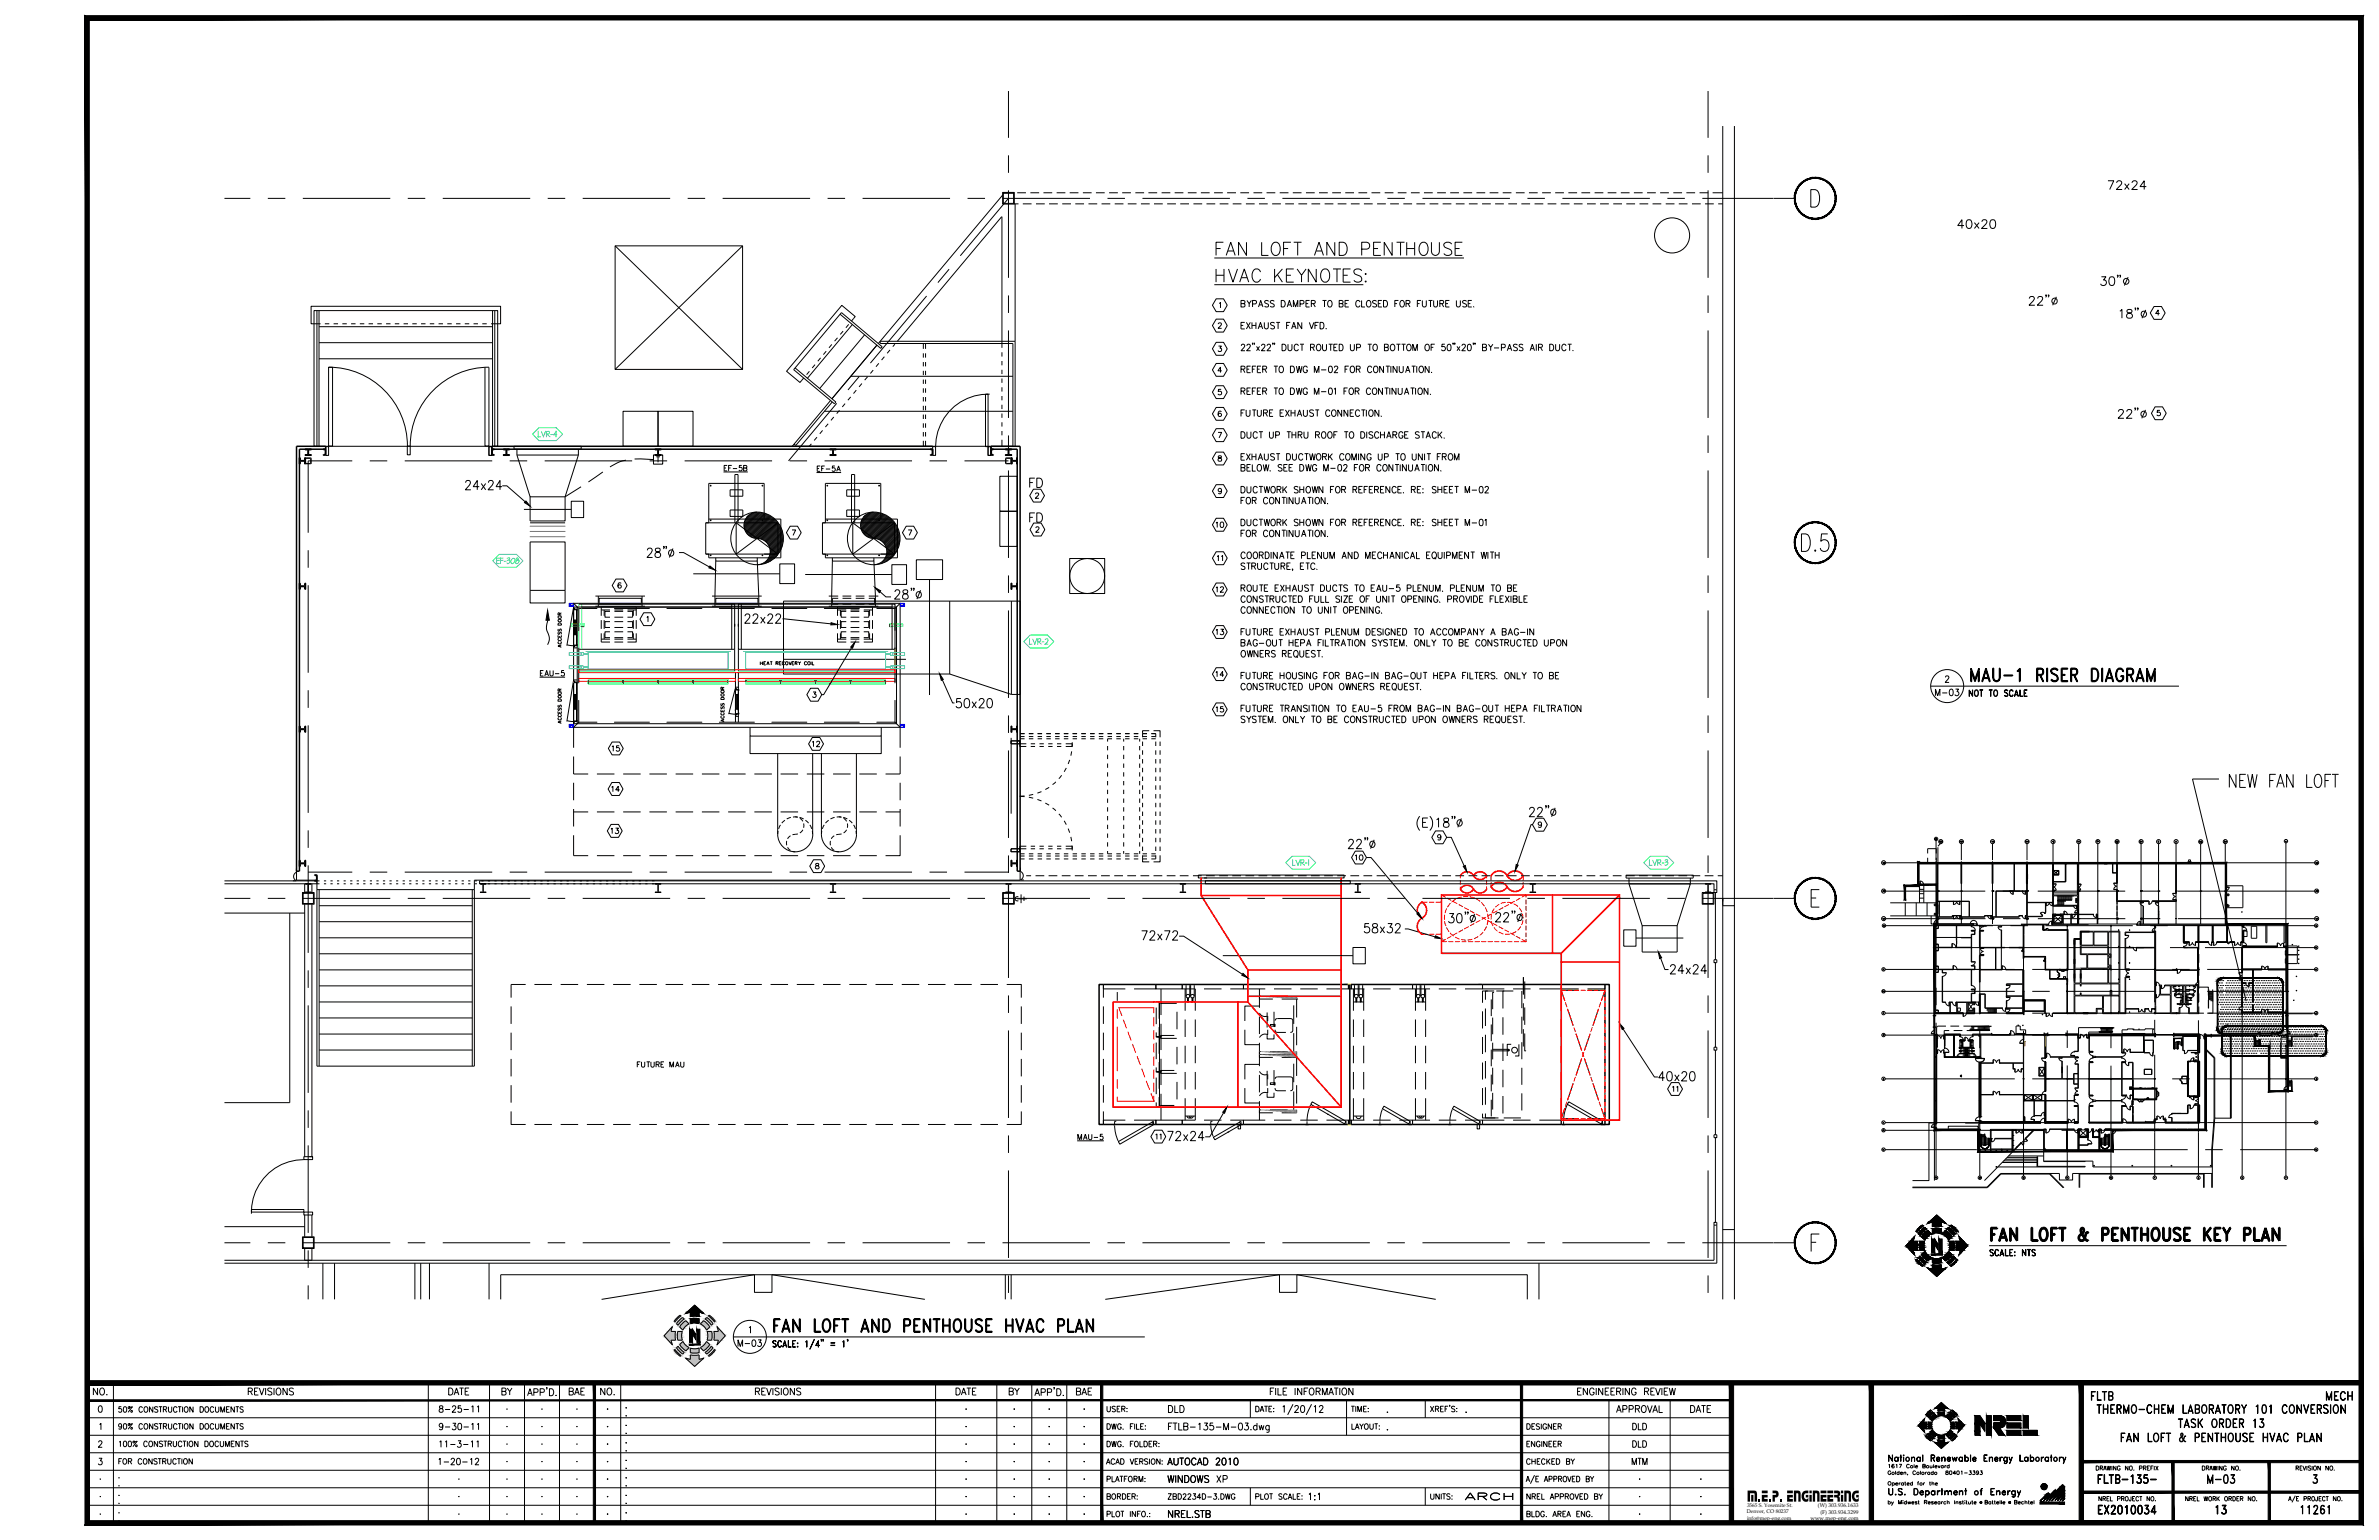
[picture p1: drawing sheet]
<svg xmlns="http://www.w3.org/2000/svg" width="864mm" height="559mm" viewBox="0 0 864 559" stroke-linecap="round" stroke-linejoin="round" font-family="sans-serif">
<defs><g id="words">
<g font-size="2">
<text x="657.2" y="551.6">www.mep-eng.com</text>
<text x="659.9" y="546.9">(W) 303.936.1633</text>
<text x="660.8" y="549.2">(F) 303.934.3299</text>
</g>
<g font-size="1.9">
<text x="634.1" y="549.2">Denver, CO 80237</text>
<text x="634.2" y="551.4">info@mep-eng.com</text>
<text x="634.2" y="546.9">3565 S. Yosemite St.</text>
</g>
</g></defs>
<!-- layer: NOTE -->
<g fill="none" stroke="#0ff" stroke-width=".36">
<path d="M193.3 157.5l2.4-2.3h6.2l2.3 2.3-2.3 2.4h-6.2zM195.4 156.4v2.2M196.3 158.5l-1 .1M196.5 156.6l.8 2M198.1 156.4l-.9 2.2M198.2 156.6h1.2l-.1 .8-1.1-.1 1.5 1.2M198.4 156.5v2.1M200.6 157.7h-.7M201.8 156.4v2.2M202 156.4l-1.1 1.4 1.3-.1M180.3 202.4v2.1M181.2 201.1h6.3l2.4 2.4-2.4 2.3h-6.3l-2.3-2.3z"/>
<path d="M181.3 202.5l-1.1 .1M181.3 203.3l-1.1 .1M181.3 204.5h-1.1M181.7 202.4v2.1M182.7 202.5l-1.1 .1M182.7 203.3l-1.1 .1M183.8 203.6l-.8 .1M184.1 202.6l.9-.1v.4l-.4 .3M184.1 203.4l.7-.2a.73 .73 0 0 1 .2 .9 .73 .73 0 0 1-.9 .4v-.3M185.8 202.9l.4-.3a.72 .72 0 0 1 .7 .4 .72 .72 0 0 1-.1 .8l-.7 .7a.88 .88 0 0 1-.7-.7 .88 .88 0 0 1 .4-.9zM188 203.2h.1a.79 .79 0 0 1 .1 .9 .79 .79 0 0 1-.9 .4l-.1-.4 .4-.7-.3-.4 .5-.6 .3 .5-.5 .5M373.7 231.7v2.2"/>
<path d="M374 230.4h6.2l2.4 2.4-2.4 2.3h-6.2l-2.4-2.3zM374.6 233.7l-1 .1M374.9 231.9l.8 1.9M376.4 231.7l-.8 2.1M376.6 231.9l1.1-.1-.1 .8h-1l1.4 1.1M376.7 231.7v2.1M379 232.9h-.8M379.4 232l.7-.3 .3 .6-1.1 1.5 1.1-.1M466.7 313l2.3-2.3h6.3l2.3 2.3-2.3 2.4h-6.3zM469.3 311.9v2.2M470.2 314h-1M470.4 312.1l.8 1.9"/>
<path d="M472 311.9l-.9 2.1M472.1 312.1h1.2l-.1 .8-1.1-.1 1.5 1.2M472.2 312v2M473.8 313.2h.7M475.1 311.9v2.1M596.7 313l2.3-2.3h6.3l2.3 2.3-2.3 2.4h-6.3zM598.7 311.9v2.2M599.7 314h-1M599.9 312.1l.9 1.9M601.5 311.9l-.9 2.1M601.7 312.1h1.1l-.1 .8-1-.1 1.4 1.2M601.8 312v2"/>
<path d="M603.3 313.2h.8M604.4 312.1l1-.1-.5 .7M604.4 312.9l.7-.2a.7 .7 0 0 1 .3 1 .7 .7 0 0 1-.9 .3l-.1-.3"/>
</g>
<!-- layer: EME-TEXT -->
<g fill="none" stroke="#000" stroke-width=".36">
<path d="M169 175.1l.6-.8 .9 .2 .3 .5-.5 1.1-1.4 1.6h2M174 176.6h-2.2l1.5-2.3v3.4M174.7 175.4l1.6 2.3M176.3 175.4l-1.6 2.3M177.3 175.1l.1-.5 .5-.3 1 .3a1.13 1.13 0 0 1-.3 1.5l-1.4 1.6h2M182.2 176.6h-2.1l1.4-2.3v3.4M373.8 175.1h1.1M375.7 173.5h-1.9v3.4M376.4 173.5a1.82 1.82 0 0 1 2 1 1.82 1.82 0 0 1-.5 2.2l-1.5 .2zM235 199.7l.1-.5 .5-.3 1 .3a1.13 1.13 0 0 1-.3 1.5l-1.4 1.6h2M238.1 199a.69 .69 0 0 0 .3 1.2 1.21 1.21 0 0 1 1.2 .5 1.21 1.21 0 0 1-.1 1.4 1.14 1.14 0 0 1-1.7-.5 1.6 1.6 0 0 1 1.7-1.6l.1-.6a1.09 1.09 0 0 0-1.5-.4zM241.1 198.4h-.3h.3l-.3 .8"/>
<path d="M242 198.4h-.3h.3l-.3 .8M244.3 199l-1.3 3.3M373.8 187.7h1.1M375.7 186.1h-1.9v3.4M376.4 186.1a1.82 1.82 0 0 1 2 1 1.82 1.82 0 0 1-.5 2.2l-1.5 .2zM324.9 214.8l.5-.8h.6l.5 .3a1.08 1.08 0 0 1-.3 1.5l-1.5 1.6h2.1M327.9 214.2a.7 .7 0 0 0 .3 1.1 1.19 1.19 0 0 1 1.3 .6 1.19 1.19 0 0 1-.1 1.3l-1 .2a.96 .96 0 0 1-.8-1 .96 .96 0 0 1 .9-.9l.6-.2a.76 .76 0 0 0 .3-1.1zM331 213.5h-.3h.3l-.3 .8M331.8 213.5h-.3h.3l-.3 .8M334.2 214.2l-1.3 3.2M270.5 223.6l.5-.8h.6l.6 .6-.4 1.2-1.5 1.6h2.1M273.4 223.6l.6-.8h.5l.6 .6-.4 1.2-1.5 1.6h2"/>
<path d="M276.1 223.9l1.6 2.3M277.7 223.9l-1.6 2.3M278.8 223.6l.5-.8h.6l.4 .3a1.08 1.08 0 0 1-.2 1.5l-1.5 1.6h2M281.6 223.6l.6-.8h.6l.6 .6-.5 1.2-1.4 1.6h2M348.8 253.5h-1.5l-.1 1.4a1.1 1.1 0 0 1 1.6 .1 1.1 1.1 0 0 1-.2 1.6 1.1 1.1 0 0 1-1.6-.4M350.4 253.6a.97 .97 0 0 1 1.5 .5 3.2 3.2 0 0 1-.3 2.6 .97 .97 0 0 1-1.5-.5 3.2 3.2 0 0 1 .3-2.6zM352.9 254.6l1.5 2.3M354.4 254.6l-1.5 2.3M355.5 254.3l.6-.8h.5l.5 .3a1.04 1.04 0 0 1-.3 1.4l-1.5 1.7h2.1M358.7 253.6a.93 .93 0 0 1 1.4 .5 1.73 1.73 0 0 1-1 2.8 2.34 2.34 0 0 1-.4-3.3zM515.4 296.2a3.7 3.7 0 0 0 0 5.1M516.4 298.4h1.2"/>
<path d="M518.3 296.8h-1.9v3.4h1.9M519 296.2a3.7 3.7 0 0 1 0 5.1M521.5 297.4l.7-.6v3.4M524.2 297a.76 .76 0 0 0 .3 1.1 1.19 1.19 0 0 1 1.3 .6 1.19 1.19 0 0 1-.1 1.3 1.05 1.05 0 0 1-1.5 0 1.05 1.05 0 0 1 .2-1.6l1-.3a.76 .76 0 0 0 .3-1.1zM527.3 296.3h-.3h.3l-.3 .9M528.2 296.3h-.3h.3l-.3 .9M529.3 297.6a1.06 1.06 0 0 1 1.5 1 1.06 1.06 0 0 1-1.5 1 1.31 1.31 0 0 1 0-2zM530.5 297l-1.3 3.2M555.2 293.8l.6-.8h.6l.6 .6-.5 1.1-1.4 1.6h2M558.2 293.8l.1-.5 .4-.3 1 .3a1.13 1.13 0 0 1-.2 1.4l-1.5 1.6h2M561.3 292.5h-.3h.3l-.3 .8M562.2 292.5h-.3h.3l-.3 .8"/>
<path d="M564.5 293.1l-1.3 3.2M489.6 305.4l.5-.8h.6l.4 .3a1.04 1.04 0 0 1-.3 1.4l-1.4 1.6h2M492.4 305.4l.3-.7 .9-.1 .5 .3 .1 .6-1.9 2.4h2.1M495.7 304.1h-.3h.3l-.3 .8M496.5 304.1h-.3h.3l-.3 .8M497.7 305.4a1.05 1.05 0 0 1 1.5 .9 1.05 1.05 0 0 1-1.5 1 1.23 1.23 0 0 1 0-1.9zM498.8 304.7l-1.3 3.2M414.4 337.7h2.1l-1.5 3.4M417.5 338.6l.1-.6 .4-.3 1 .3a1.13 1.13 0 0 1-.2 1.5l-1.5 1.6h2M420.2 338.9l1.6 2.2M421.8 338.9l-1.6 2.2M422.7 337.7h2l-1.4 3.4"/>
<path d="M425.7 338.6l.6-.9 .9 .2 .3 .5-.5 1.1-1.4 1.6h2M497 335.1h-1.5l-.1 1.5a1.1 1.1 0 0 1 1.6 0 1.1 1.1 0 0 1-.2 1.6 1.1 1.1 0 0 1-1.6-.3M498.4 335.3a.7 .7 0 0 0 .3 1.1 1.08 1.08 0 0 1 1.5 1 1.08 1.08 0 0 1-1.4 1.1 1.1 1.1 0 0 1-.6-1.4 1.1 1.1 0 0 1 1.4-.7 .7 .7 0 0 0 .3-1.1zM501 336.3l1.6 2.2M502.6 336.3l-1.6 2.2M503.8 335.1h1.6l-.9 1.3a1.05 1.05 0 0 1 .8 1.7 1.05 1.05 0 0 1-1.8-.2M506.5 335.9l.6-.8h.6l.6 .7-.4 1.1-1.5 1.6h2M526.1 331.5h1.6l-.8 1.3a1.05 1.05 0 0 1 .8 1.7 1.05 1.05 0 0 1-1.8-.3M529.2 331.7l.7-.2a2.4 2.4 0 0 1 .4 3.2 .98 .98 0 0 1-1.4-.5 2.85 2.85 0 0 1 .3-2.5zM532.1 331h-.3h.3l-.3 .8M533 331h-.3h.3l-.3 .8M535.3 331.7l-1.3 3.2"/>
<path d="M543 331.9l.1-.5 .5-.3h.5l.6 .7-.4 1.1-1.5 1.6h2.1M545.9 331.9l.6-.8 1 .3a1.09 1.09 0 0 1-.3 1.5l-1.5 1.6h2.1M549.1 330.6h-.3h.3l-.3 .8M549.9 330.6h-.2h.2l-.2 .8M552.3 331.3l-1.3 3.2M606.4 350.8l.6-.8h.6l.5 .7-.4 1.1-1.4 1.6h2M611.4 352.3h-2.2l1.4-2.3v3.4M612.1 351.2l1.5 2.2M613.6 351.2l-1.5 2.2M614.7 350.8l.6-.8h.6l.4 .4a1.04 1.04 0 0 1-.3 1.4l-1.5 1.6h2.1M619.6 352.3h-2.1l1.4-2.3v3.4M604.3 391.1h-2.2l1.5-2.3v3.4"/>
<path d="M605.5 389a.93 .93 0 0 1 1.4 .5 2.42 2.42 0 0 1-.7 2.7h-.3a2.24 2.24 0 0 1-.4-3.2zM607.9 390l1.6 2.2M609.5 390l-1.6 2.2M610.6 389.7l.5-.9h.6l.4 .4a1.08 1.08 0 0 1-.2 1.4l-1.5 1.6h2M613.7 389a.93 .93 0 0 1 1.5 .5 1.73 1.73 0 0 1-1 2.7 2.34 2.34 0 0 1-.5-3.2zM423.8 410.5h2.1l-1.5 3.4M426.9 411.3l.5-.8h.6l.4 .4a1.04 1.04 0 0 1-.3 1.4l-1.4 1.6h2M429.6 411.7l1.6 2.2M431.2 411.7l-1.6 2.2M432.2 411.3l.6-.8h.6l.4 .4a1.04 1.04 0 0 1-.3 1.4l-1.4 1.6h2M437.2 412.8h-2.2l1.4-2.3v3.4"/>
<circle cx="243.7" cy="200.6" r="1.08"/>
<circle cx="333.5" cy="215.7" r="1.06"/>
<circle cx="563.9" cy="294.7" r="1.08"/>
<circle cx="534.6" cy="333.2" r="1.08"/>
<circle cx="551.6" cy="332.8" r="1.08"/>
</g>
<!-- layer: 0 -->
<g fill="none" stroke="#000" stroke-width=".36">
<path d="M364 69.8h4.2v4.3h-4.2zM364.2 70.1h3.7v3.7h-3.7zM110.8 166.4v1.6M110.9 168l.2 .3M111 168l.1 .2M111.1 166.3h1.7v1.7M111.1 166.2l1.6-.1 .3 .3M111.1 166.3l-.1 .1M111.1 166.1l-.2 .3v1.6M112.8 168l-1.7 .2M112.9 166.4v1.6M113 168l-.3 .3h-1.6"/>
<path d="M265 177.7h4.6v2.4h-4.6zM307.4 177.7h4.6v2.4h-4.6zM363 172.8h6.3v12.7h-6.3zM365 166.4v1.6M365.1 168l.2 .3M365.2 168l.1 .2M365.3 166.3l1.8 .1M365.3 166.2l1.8 .1v1.7M365.3 166.3l-.1 1.7M365.3 166.1l-.2 .3M367 166.4v1.6M367.1 168l-1.8 .2"/>
<path d="M367.2 168l-.3 .3h-1.6M192.4 189.7h12.7M257.3 188.4h26.1v14h-26.1v-1.3h-1.1M265 185.1h4.6v2.3h-4.6zM266.8 189.7v-17.5h1.1v17.5M267.2 189.7v11.4l15.2-11.4v11.4zM277.4 188.4v-13h-20.1v14.3M282.4 189.7h-26.2v11.4M299.6 188.4h26.2v14h-26.2v-1.3h-1M307.4 185.1h4.6v2.3h-4.6zM309.1 189.7v-17.5h1.1v17.5M309.6 189.7v11.4l15.1-11.4v11.4z"/>
<path d="M319.7 188.4v-13h-20.1v14.3M324.7 189.7h-26.1v11.4M363 185.6h6.3v12.7h-6.3zM256.2 201.1h26.2M259.8 202.4v1.2h15.1v-1.2M298.6 201.1h26.1M302.2 202.4v1.2h15v-1.2M332.6 203.1h9.6v7.2h-9.6zM337.4 210.3v41.9M344.7 218.1v26.5l22.4 7.4M367.1 218.1v33.9M218.3 229.8v3.2h3.1"/>
<path d="M218.3 231.9h3.1M218.3 221.3h3.1M218.3 220.3v3.1M218.3 225v3.2M219.3 221.3v2.1M219.3 225v3.2M219.3 229.8v2.1M221.4 229.2h-1.8v2.2h1.8M221.4 225.6h-1.8v2.1h1.8M221.4 221.8h-1.8v2.2h1.8M223 233h3.2M223 231.9h3.2"/>
<path d="M223 221.3h3.2M223 229.2h3.2M223 231.4h3.2M223 225.6h3.2M223 227.7h3.2M223 221.8h3.2M223 224h3.2M227.8 229.2h1.8v2.2h-1.8M227.8 225.6h1.8v2.1h-1.8M227.8 221.8h1.8v2.2h-1.8M227.8 231.9h3.2M227.8 221.3h3.2"/>
<path d="M229.9 221.3v2.1M229.9 225v3.2M229.9 229.8v2.1M231 229.8v3.2h-3.2M231 220.3v3.1M231 225v3.2M284.4 239.2h44.5M304 229.8v3.2h3.2M304 220.3v3.1M304 225v3.2M304 231.9h3.2M304 221.3h3.2"/>
<path d="M305.1 221.3v2.1M305.1 225v3.2M305.1 229.8v2.1M307.2 229.2h-1.9v2.2h1.9M307.2 225.6h-1.9v2.1h1.9M307.2 221.8h-1.9v2.2h1.9M308.8 233h3.1M308.8 231.9h3.1M308.8 221.3h3.1M308.8 229.2h3.1M308.8 231.4h3.1M308.8 225.6h3.1"/>
<path d="M308.8 227.7h3.1M308.8 221.8h3.1M308.8 224h3.1M313.5 229.2h1.9v2.2h-1.9M313.5 225.6h1.9v2.1h-1.9M313.5 221.8h1.9v2.2h-1.9M313.5 231.9h3.2M313.5 221.3h3.2M315.7 221.3v2.1M315.7 225v3.2M315.7 229.8v2.1M316.7 229.8v3.2h-3.2"/>
<path d="M316.7 220.3v3.1M316.7 225v3.2M344.7 244.6h-60.3v-26.5h85.9v33.9h-3.2M367.1 267.7v27.5M106.3 319.6h1.2M107.6 315.1v1.4a1.67 1.67 0 0 0-1 1.5 1.67 1.67 0 0 0 1 1.6M115 319.6v1.1M370.4 314.8v1.4a1.67 1.67 0 0 1 1.1 1.5 1.67 1.67 0 0 1-1 1.6h1.2M435 317.5h52.9v1.1h-52.9zM437.1 318.6h1.1M437.5 319.6h52.7v1.1h-52.7zM109.8 323.9h4.2v4.2h-4.2z"/>
<path d="M110.1 324.2h3.7v3.6h-3.7zM110.6 323.9h2.6M111.7 320.8l-.8-.1h2l-.9 .3M111.7 323.7l-.8 .1h2l-.8-.1M111.7 320.8l.2 .2-.2 2.7M111.8 321v2.5M112 323.5l.1 .2M175.2 323.7l-.8 .1h2l-.8-.1M175.2 323.7l.2-2.7-1-.3h2l-.9 .3-.1 2.5 .2 .2M238.7 323.7l-.8 .1h2l-.8-.1M238.7 323.7l.2-2.7-1-.3h2l-.9 .3 .1 2.7M302.2 323.7l-.8 .1h2l-.8-.1"/>
<path d="M302.3 321v2.5M302.4 321l-1-.3h2l-.9 .3 .1 2.7M302.4 323.5l-.2 .2M364 323.9h4.2v4.2h-4.2zM364.2 324.2h3.7v3.6h-3.7zM365.9 323.7l-.8 .1h2l-.8-.1M366 321v2.5M366.2 321l.9-.3h-2l1 .3v2.5l-.2 .2M366.2 323.5l.2 .2M429.2 323.7l-.8 .1h2l-.8-.1M429.2 323.7l.2-2.7-1-.3h2l-.9 .3 .1 2.7M492.7 323.7l-.8 .1h2l-.8-.1"/>
<path d="M492.7 323.7l.2-2.7-1-.3h2l-.9 .3 .1 2.7M556.2 320.8l-.8-.1h2.1l-.9 .1M556.2 323.7l-.8 .1h2.1l-.9-.1M556.2 320.8l.2 .2-.2 2.7M556.6 320.8l-.1 2.7 .1 .2M617.9 323.9h4.3v4.2h-4.3zM618.2 324.2h3.7v3.6h-3.7zM619.8 323.7l-.8 .1h2.1l-.8-.1M619.9 323.7l.1-2.7-1-.3h2.1l-1 .3v2.5l.2 .2M625.4 326v1.1M405.6 360v3.1M443.9 346.8h47.2"/>
<path d="M491.1 343.8h4.5v5.9h-4.5zM553 354.6v6.2M109.8 448.8h4.2v4.2h-4.2zM110.1 449h3.7v3.8h-3.7zM110.6 453h2.6"/>
<circle cx="258" cy="176.2" r=".15"/>
<circle cx="276.8" cy="176.2" r=".15"/>
<circle cx="300.3" cy="176.2" r=".15"/>
<circle cx="319.1" cy="176.2" r=".15"/>
<circle cx="258" cy="188.8" r=".15"/>
<circle cx="276.8" cy="188.8" r=".15"/>
<circle cx="300.3" cy="188.8" r=".15"/>
<circle cx="319.1" cy="188.8" r=".15"/>
<circle cx="258" cy="201.5" r=".15"/>
<circle cx="276.8" cy="201.5" r=".15"/>
<circle cx="300.3" cy="201.5" r=".15"/>
<circle cx="319.1" cy="201.5" r=".15"/>
</g>
<g fill="none" stroke="#000" stroke-width=".36">
<path d="M192.4 196.7h12.7v17.5h-12.7zM488 357.2h1.1M536.7 357.2h1.1M476.4 399.8l12.2 7.1-.5 .9-12.3-7.1zM569.5 399.8l12.2 7.1-.5 .9-12.3-7.1zM404.6 408.4a14.2 14.2 0 0 0 1.3 5.6M405.2 406.9h-.6v1.2h-.5M406 414.2l12.2-7 .5 .9-12.2 7.1zM418.2 406.9h.5v1.2M439.5 408.4l.4 2.3 .5 1.7M440.1 406.9h-.6v1.2h-.5M440.5 412.7l9.5-5.5 .5 .9-9.5 5.5z"/>
<path d="M445.7 410.8h.1M449.4 408h.9v1.6h-.9zM449.9 406.9h.6v1.2M450.5 408.1h.5M473.9 408.1h1.2M474.5 406.9v1.2M475.7 401a14.2 14.2 0 0 0-1.2 5.6M481.9 404.3h.1M488.6 406.9v1.2M500.4 408.1h1.1M500.9 406.9v1.2M501.8 402.5l-.6 1.7-.3 2.4"/>
<path d="M502.4 401.4l9.5 5.5-.5 .9-9.6-5.5zM511.3 408.1h1.1M511.9 406.9v1.2M525.8 408.1h1.1M526.3 406.9v1.2M527.2 402.5l-.6 1.7-.3 2.4M527.8 401.4l9.5 5.5-.5 .9-9.6-5.5zM536.2 408h.9v1.6h-.9zM537.3 406.9v1.2M567.1 408.1h1.1M567.6 406.9v1.2M568.9 401a14.2 14.2 0 0 0-1.3 5.6"/>
<path d="M581.1 408.1h1.7M581.7 406.9v1.2"/>
</g>
<g fill="none" stroke="#000" stroke-width=".36">
<path d="M208.2 263.9v7.4M208.2 274.5v6.4h5.3M326.8 274.5v6.4h-5.3M326.8 263.9v7.4M208.2 284v6.4M208.2 293.6v6.3M208.2 294.6h5.3M216.7 280.9h6.3M216.7 294.6h6.3M226.2 280.9h6.4M226.2 294.6h6.4M235.7 280.9h6.4"/>
<path d="M235.7 294.6h6.4M245.3 280.9h6.3M245.3 294.6h6.3M254.8 280.9h6.3M254.8 294.6h6.3M264.3 280.9h6.4M264.3 294.6h6.4M273.8 280.9h6.4M273.8 294.6h6.4M283.4 280.9h6.3M283.4 294.6h6.3M292.9 280.9h6.3"/>
<path d="M292.9 294.6h6.3M302.4 280.9h6.4M302.4 294.6h6.4M311.9 280.9h6.4M311.9 294.6h6.4M321.5 294.6h5.3M326.8 284v6.4M326.8 293.6v6.3M208.2 303.1v7.4h5.3M216.7 310.5h6.3M226.2 310.5h6.4M235.7 310.5h6.4"/>
<path d="M245.3 310.5h6.3M254.8 310.5h6.3M264.3 310.5h6.4M273.8 310.5h6.4M283.4 310.5h6.3M292.9 310.5h6.3M302.4 310.5h6.4M311.9 310.5h6.4M326.8 303.1v7.4h-5.3M190.8 357.2h-5.3v4.8M194 357.2h6.3M203.5 357.2h6.4"/>
<path d="M213 357.2h6.4M222.6 357.2h6.3M232.1 357.2h6.3M241.6 357.2h6.4M251.1 357.2h6.4M260.7 357.2h6.3M270.2 357.2h6.3M279.7 357.2h6.4M289.2 357.2h6.4M298.8 357.2h6.3M308.3 357.2h6.3M317.8 357.2h6.4"/>
<path d="M327.3 357.2h6.4M336.9 357.2h6.3M346.4 357.2h6.3M355.9 357.2h6.4M365.4 357.2h5.3v4.8M408.5 358.8h-8v-1.6v4.8M411.7 358.8h7.9v-1.6v1.6h9.6v-1.6v1.6h4.7v7.9M421.5 358.8v4.7M430.2 358.8v7.9M430.6 357.5v4M431.9 357.5v4M432.2 357.5v4"/>
<path d="M433.5 357.5v4M437.1 358.8h6.3M446.6 358.8h4.8v-1.6v1.6h7.9M457.2 358.8v6.9M462.5 358.8h6.3M472 358.8h6.4M481.5 358.8h8v-1.6v1.6h1v-1.6v1.6h4.8M491.3 358.8v7.9M491.7 357.5v4M493 357.5v4M493.3 357.5v4M494.7 357.5v4"/>
<path d="M495 358.8v7.9M498.5 358.8h6.3M508 358.8h4.8v-1.6v1.6h6.3M513.8 358.8v7.9M514.2 357.5v4M515.5 357.5v4M515.8 357.5v4M517.1 357.5v4M517.5 358.8v7.9M522.3 358.8h6.3M531.8 358.8h6.4v-1.6v1.6h7.9M540.1 359.6h-1.9v4.3"/>
<path d="M542.4 359.6h-3.2v3.2M543.2 359.6h6.1M545.6 359.6h.1M545.6 359.6v6.3M549.3 358.8h6.3M552.4 359.6v6.2M553 354.6v6.3M553.5 356.1v6.3M558.8 358.8h7.9v-1.6v1.6h6.4M566.7 359.3l1.3 3.8M573.1 359.3h-6.4v7.4M576.3 358.8h6.3v-1.6v42.9"/>
<path d="M576.3 359.3h6.3l-1.3 3.8M185.5 365.2v6.3M185.5 374.7v6.4M370.7 365.2v6.3M370.7 374.7v6.4M400.5 365.2v6.3M400.5 374.7v6.4M419.6 363.5h1.3v4.8M419.7 365.6v6M419.7 378.3v6M420.1 363.5h1.4v4.8M420.8 372.7v3.4h-1.1v-1.5"/>
<path d="M420.8 363.7v6M420.8 376.4v6M420.9 371.5v4.7h-1.3h1.3v4.8M420.9 366.3v6.3M420.9 379v6.3M421.3 363.5v.6h5.9M421.3 363.5h.1M421.3 376.2v.6h5.9M421.3 376.2h.1M421.5 371.5v4.7h-1.4h1.4v4.8M426.3 375.7h-5v.5h-.4v-.4M427.3 367.1v6.4"/>
<path d="M427.3 379.9v6.3M430.2 369.9v6.4M430.2 379.4v6.4M430.2 363.6h3.7M431.1 362.1h.3v1.5h-.3zM432.7 362.1h.4v1.5h-.4zM433.9 369.9v6.4M433.9 379.4v6.4M451.9 373.6v5.5h5.3M457.2 365.1h-5.3v5.4M457.2 367.6a2.23 2.23 0 0 0 2.7 1.1M457.2 368.9v6.3"/>
<path d="M457.2 378.4v8.5M457.7 361.5h-.5v1h4.9M460 367.4v5.4M460.2 373.6v1.8a2.26 2.26 0 0 0-3 1.1M460.2 368.7v1.8M461 361.5h6.4M461.2 371.7h1.4v.6h-1.4zM462.5 375.3v1.7h-2.5v-1.4M462.5 367.1v5.5M462.6 371.6h.3v.9h-.3zM462.9 370.3l.3-.6 .5-.1 5.3 .1 .3 .5v3.8l-.3 .5-.6 .1M462.9 373.6l.1 .7 .5 .3h3.3"/>
<path d="M469.6 364.8v6.7M469.6 374.9v6.7M470.7 361.5v1h-5.4M470.7 362.5h.1M470.7 362.5v6.7M470.7 372.6v6.7M491.3 363.6h3.7M491.3 369.9v6.4M491.3 379.4v6.4M492.2 362.1h.3v1.5h-.3zM493.8 362.1h.3v1.5h-.3zM495 369.9v6.4"/>
<path d="M495 379.4v6.4M513.8 363.6h3.7M513.8 369.9v6.4M513.8 379.4v6.4M514.7 362.1h.3v1.5h-.3zM516.3 362.1h.4v1.5h-.4zM517.5 369.9v6.4M517.5 379.4v6.4M538.2 367v6.2M538.2 376.3v6.2M539.2 365.9v6.4M539.2 375.5v6.3"/>
<path d="M541.3 362.6v6.1M541.3 371.7v6.1M541.9 360.1h.1M541.9 360.1v6.1M541.9 369.2v6.1M541.9 378.3v6.1M545.6 369.1v6.4M545.6 378.6v6.4M548.6 378.9h-1.5v4.3M551.4 378.9v4.3h-1.4M552.4 368.9v6.2M552.4 378.2v6.2"/>
<path d="M553 364v6.3M553 373.4v6.3M553.5 365.6v6.3M553.5 375v6.3M566.7 369.9v6.4M566.7 379.4v6.4M569 366.1l2.1 6M572.1 375.1l2.1 6M577.2 375.1l-2 6M580.3 366.1l-2 6M185.5 384.2v6.4M185.5 393.8v6.3"/>
<path d="M370.7 384.2v6.4M370.7 393.8v6.3M400.5 384.2v6.4M400.5 393.8v6.3M419.7 391v6M420.8 385.4v3.4h-1.1v-1.5M420.8 398.1v3.4h-1.1v-1.5M420.8 389.1v6M420.9 384.2v4.7h-1.3h1.3v4.8M420.9 396.9v4.7h-1.3M420.9 391.7v6.3M421.3 388.9v.6h5.9"/>
<path d="M421.3 388.9h.1M421.5 384.2v4.7h-1.4h1.4v4.8M421.5 396.9v4.7h-1.4M426.3 388.4h-5v.5h-.4v-.4M427.3 392.6v6.3M430.2 389v6.3M430.2 398.5v8M433.9 398.5v8h-4.7v1.5v-1.5h-9.6v1.5v-1.5h-7.9M433.9 389v6.3M451.9 394.8v5.4h5.3M457.2 386.2h-5.3v5.4M457.2 388.8a2.23 2.23 0 0 0 2.7 1.1"/>
<path d="M457.2 390v6.4M457.2 399.6v6.9M457.7 381.6h-.5v1h4.9M457.7 382.6h-.5v1.1h4.9M460 388.5v5.5M460.2 394.8v1.8a2.26 2.26 0 0 0-3 1.1M460.2 389.8v1.8M461 381.6h6.4M461 382.6h6.4M461.2 392.9h1.4v.6h-1.4zM462.5 396.5v1.7h-2.5v-1.4M462.5 388.3v5.5"/>
<path d="M462.6 392.8h.3v.9h-.3zM462.9 391.5l.3-.6 .5-.1 5.3 .1 .3 .5v3.8l-.3 .5-.6 .1M462.9 394.8l.1 .6 .5 .3 3.3 .1M469.6 386v6.7M469.6 396v6.7M470.7 381.6v1h-5.4M470.7 382.6v1.1h-5.4M470.7 383.7h.1M470.7 383.7v6.7M470.7 393.8v6.6M491.3 389v6.3M491.3 398.5v8"/>
<path d="M495 389v6.3M495 398.5v8M513.8 389v6.3M513.8 398.5v8M517.5 389v6.3M517.5 398.5v8M538.2 385.5v6.2M538.2 394.8v6.2M539.2 385v6.3M539.2 394.5v6.4M541.3 380.8v6.1M541.3 389.9v6.1"/>
<path d="M541.3 399v6.1M541.9 387.4v6.1M541.9 396.6v6M541.9 380.8h5.8M541.9 381.3h5.8M545.6 388.2v6.3M545.6 397.7v6.3M547.5 380.8h.4v.4h-.4zM552.4 387.4v6.2M552.4 396.7v6.2M553.5 381.3h.1M566.7 398.5v7.4h6.4"/>
<path d="M566.7 389v6.3M571.1 393.2l-2.1 6M574.2 384.1l-2.1 6.1M575.2 384.1l2 6.1M578.3 393.2l2 6M582.6 398.5v7.4h-6.3M185.5 403.3v4.7h5.3M194 408h6.3M203.5 408h6.4M213 408h6.4M222.6 408h6.3M232.1 408h6.3"/>
<path d="M241.6 408h6.4M251.1 408h6.4M260.7 408h6.3M270.2 408h6.3M279.7 408h6.4M289.2 408h6.4M298.8 408h6.3M308.3 408h6.3M317.8 408h6.4M327.3 408h6.4M336.9 408h6.3M346.4 408h6.3"/>
<path d="M355.9 408h6.4M370.7 403.3v4.7h-5.3M400.5 403.3v4.7v-1.5h8M421.5 401.6v4.9M426.3 401.1h-5v.5h-.4v-.4M430.2 405h3.7M430.9 405a.74 .74 0 0 0 .8 .7 .74 .74 0 0 0 .7-.7M431.7 405a.74 .74 0 0 0 .7 .7 .74 .74 0 0 0 .8-.7M437.1 406.5h6.3M446.6 406.5h4.8v1.5v-1.5h7.9M457.7 402.7h-.5v1.1h4.9M461 402.7h6.4"/>
<path d="M462.5 406.5h6.3M470.7 402.7v1.1h-5.4M472 406.5h6.4M481.5 406.5h8v1.5v-1.5h1v1.5v-1.5h4.8M491.3 405h3.7M492.2 405a.93 .93 0 0 0 1 .9 .93 .93 0 0 0 .9-.9M498.5 406.5h6.3M508 406.5h4.8v1.5v-1.5h6.3M513.8 405h3.7M514.5 405a.74 .74 0 0 0 .8 .7 .74 .74 0 0 0 .7-.7M515.3 405a.74 .74 0 0 0 .8 .7 .74 .74 0 0 0 .7-.7M522.3 406.5h6.3"/>
<path d="M531.8 406.5h6.4v1.5v-1.5h7.9M538.2 404.1v1.6h4.6M539.2 404v1.7h4.8M545.9 405.7h6.2M549.3 406.5h6.3M558.8 406.5h7.9v1.5v-1.5h6.4M568 402.2l-1.3 3.7M581.3 402.2l1.3 3.7M582.6 403.3v4.7v-1.5h-6.3"/>
<circle cx="431.2" cy="361.5" r=".67"/>
<circle cx="432.9" cy="361.5" r=".65"/>
<circle cx="492.4" cy="361.5" r=".67"/>
<circle cx="494" cy="361.5" r=".67"/>
<circle cx="514.9" cy="361.5" r=".67"/>
<circle cx="516.5" cy="361.5" r=".65"/>
<circle cx="549.8" cy="381" r="1.07"/>
</g>
<g fill="none" stroke="#808080" stroke-width=".36">
<path d="M457.4 361.5h.1M457.8 361.5h.1M458.3 361.5h.1M458.8 361.5l.1 .1M459.2 361.5l.2 .1M459.6 361.5l.3 .2M460.1 361.5l.3 .2M460.6 361.5l.3 .3M461 361.5l.3 .3M461.5 361.5l.3 .3M461.9 361.5l.5 .4M462.4 361.5l.5 .4"/>
<path d="M462.9 361.5l.4 .5M463.3 361.5l.5 .5M463.7 361.5l.6 .5M464.2 361.5l.6 .5M464.7 361.5l.6 .6M465.1 361.5l.7 .6M465.6 361.5l.7 .7M466 361.5l.8 .7M466.5 361.5l.8 .8M467 361.5l.8 .8M467.4 361.5l.9 .8M467.9 361.5l.9 .9"/>
<path d="M468.3 361.5l1 .9M468.8 361.5l1 .9M469.3 361.5l1 1M469.7 361.5l1 .9M470.1 361.5l.6 .5M470.6 361.5h.1M457.4 382.6v.1M457.4 381.6h.1M457.8 382.6l.1 .1M457.9 381.6h.1M458.3 382.6l.1 .1M458.3 381.6h.1"/>
<path d="M458.8 381.6l.1 .1M458.8 382.6l.1 .1M459.2 381.6l.2 .1M459.2 382.6l.2 .2M459.6 382.6l.3 .2M459.7 381.6l.2 .2M460.1 382.6l.3 .3M460.1 381.6l.3 .2M460.6 381.6l.3 .3M460.6 382.6l.3 .3M461 381.6l.4 .3M461 382.6l.3 .4"/>
<path d="M461.5 381.6l.4 .3M461.5 382.6l.3 .4M461.9 382.6l.5 .4M462 381.6l.4 .4M462.4 382.6l.5 .5M462.4 381.6l.5 .4M462.9 381.6l.5 .5M462.9 382.6l.4 .5M463.3 381.6l.6 .5M463.3 382.6l.5 .5M463.7 382.6l.6 .6M463.8 381.6l.5 .5"/>
<path d="M464.2 382.6l.6 .6M464.3 381.6l.5 .6M464.7 382.6l.6 .7M464.7 381.6l.7 .6M465.1 381.6l.7 .6M465.1 382.6l.7 .7M465.6 381.6l.7 .7M465.6 382.6l.7 .7M466 382.6l.8 .8M466.1 381.6l.7 .7M466.5 382.6l.8 .8M466.5 381.6l.8 .8"/>
<path d="M467 381.6l.8 .8M467 382.6l.8 .9M467.4 381.6l.9 .9M467.4 382.6l.9 .9M467.9 382.6l.9 1M467.9 381.6l.9 .9M468.3 382.6l1 1M468.4 381.6l.9 .9M468.8 382.6l1 1M468.8 381.6l1 1M469.3 381.6l1 1M469.3 382.6l1 1"/>
<path d="M469.7 381.6l1 .9M469.7 382.6l1 1M470.1 382.6l.6 .6M470.2 381.6l.5 .5M470.6 382.6l.1 .1M470.6 381.6h.1M457.4 402.7v.1M457.9 402.7v.1M458.3 402.7l.1 .1M458.8 402.7l.1 .2M459.2 402.7l.2 .2M459.7 402.7l.2 .2"/>
<path d="M460.1 402.7l.3 .3M460.6 402.7l.3 .3M461 402.7l.4 .4M461.5 402.7l.4 .4M462 402.7l.4 .5M462.4 402.7l.5 .5M462.9 402.7l.5 .5M463.3 402.7l.6 .6M463.8 402.7l.5 .6M464.3 402.7l.5 .6M464.7 402.7l.7 .7M465.1 402.7l.7 .7"/>
<path d="M465.6 402.7l.7 .8M466.1 402.7l.7 .8M466.5 402.7l.8 .8M467 402.7l.8 .9M467.4 402.7l.9 .9M467.9 402.7l.9 1M468.4 402.7l.9 1M468.8 402.7l1 1M469.3 402.7l1 1M469.7 402.7l1 1M470.2 402.7l.5 .5M470.6 402.7l.1 .1"/>
</g>
<path d="M489.5 357.2h-90.5v50.8h90.5M490 357.2v50.8M490.5 357.2h93.7v50.8h-93.7" fill="none" stroke="#000" stroke-width=".55"/>
<path d="M489.5 357.2h1M489.5 408h1" fill="none" stroke="#ff0" stroke-width=".59"/>
<g fill="none" stroke="#f00" stroke-width=".36">
<path d="M405.6 366.3v3.2M405.6 372.7v15.8M407.8 370l1.1 3M409.5 374.5l1.1 3M411.1 378.9l1.1 3M418.9 367.6v-1.9h-12.7l1 2.8M418.9 369.1v3.2M418.9 373.9v3.2M418.9 378.7v3.2M405.6 391.7v3.2M405.6 398v1.6h13.3M412.8 383.4l1.1 2.9"/>
<path d="M414.5 387.8l1.1 3M416.1 392.3l1.2 3M417.8 396.8l1.1 2.8M418.9 383.4v3.2M418.9 388.2v3.2M418.9 393v3.2M418.9 397.7v1.9"/>
</g>
<path d="M436 318.6v6.3h50.9M486.9 318.6v83.1M436 324.9l17 27.1h33.9M453 352v11.6l33.9 38.1M449.4 363.6v38.1M453 363.6h-48.9v38.1h82.8M453 361.5h33.9" fill="none" stroke="#f00" stroke-width=".59"/>
<g fill="none" stroke="#000" stroke-width=".36">
<path d="M187.6 165.1l4.8 15.2h12.7M187.6 165.1h22.4M187.6 163v2.1M210 163v2.1M210 165.1l-4.9 15.2M211 162.9v-1h-24.4v1.1h24.4M190.2 184.8h17.2M192.4 180.3v8.7h12.7v-8.7M207.4 181.9h4.5v5.9h-4.5zM271.9 186.8l-.9 .9M273 186.2l-2.5 2.5M273.6 186l-3.4 3.4"/>
<path d="M274.1 185.9l-4 4M274.6 185.9l-4.5 4.5M274.8 185.9a4.8 4.8 0 0 0-4.7 5.2 4.8 4.8 0 0 0 5.6 4.4 4.8 4.8 0 0 1 3.9 5.1 4.8 4.8 0 0 1-4.8 4.3M275 185.9l-4.9 4.9M275.4 185.9l-5.3 5.3M275.8 185.9l-5.6 5.7M276.2 185.9l-6 6M276.5 186l-6.2 6.2M276.9 186.1l-6.4 6.4M277.2 186.2l-6.6 6.6M277.6 186.3l-6.9 6.8M277.9 186.4l-7 7"/>
<path d="M278.2 186.5l-7.1 7.1M278.5 186.6l-7.2 7.2M278.8 186.7l-7.3 7.3M279 186.9l-7.3 7.3M279.3 187l-7.4 7.4M279.6 187.2l-7.4 7.4M279.9 187.3l-7.5 7.4M280.1 187.5l-7.4 7.4M280.4 187.6l-7.4 7.4M280.6 187.8l-7.3 7.3M280.9 188l-7.3 7.3M281.1 188.2l-7.1 7.1"/>
<path d="M281.3 188.4l-7 7M281.5 188.6l-6.8 6.8M281.7 188.8l-6.5 6.6M281.9 189l-6.4 6.4M282.1 189.3l-6.2 6.2M282.3 189.5l-6.1 6.1M282.5 189.8l-6 5.9M282.6 190l-5.8 5.8M282.8 190.3l-5.7 5.7M283 190.5l-5.6 5.6M283.2 190.8l-5.6 5.5M283.3 191.1l-5.4 5.4"/>
<path d="M283.4 191.3l-5.3 5.4M283.5 199.2l-4.8 4.9M283.6 191.6l-5.3 5.3M283.7 191.9l-5.2 5.2M283.8 192.2l-5.1 5.2M283.8 198.5l-5.9 5.9M283.9 192.5l-5.1 5.1M284 192.9l-5 5M284 197.9l-6.6 6.7M284.1 193.2l-5 4.9M284.1 197.4l-5.2 5.2M284.2 193.6l-4.9 4.8"/>
<path d="M284.2 193.9l-4.8 4.9M284.2 196.9l-4.9 4.9M284.3 194.3l-4.8 4.8M284.3 194.7l-4.8 4.7M284.3 196.4l-4.8 4.8M284.3 195l-4.7 4.8M284.3 195.5l-4.7 4.8M284.3 195.9l-4.7 4.8M314.3 186.8l-.9 .9M315.3 186.2l-2.5 2.5M315.9 186l-3.4 3.4M316.4 185.9l-4 4"/>
<path d="M316.9 185.9l-4.5 4.5M317.2 185.9a4.8 4.8 0 0 0-4.8 5.2 4.8 4.8 0 0 0 5.6 4.4 4.8 4.8 0 0 1 3.9 5.1 4.8 4.8 0 0 1-4.7 4.3M317.4 185.9l-5 4.9M317.7 185.9l-5.3 5.3M318.1 185.9l-5.6 5.7M318.5 185.9l-5.9 6M318.9 186l-6.2 6.2M319.2 186.1l-6.4 6.4M319.6 186.2l-6.7 6.6M319.9 186.3l-6.8 6.8M320.2 186.4l-6.9 7M320.5 186.5l-7.1 7.1"/>
<path d="M320.8 186.6l-7.2 7.2M321.1 186.7l-7.3 7.3M321.4 186.9l-7.4 7.3M321.7 187l-7.4 7.4M321.9 187.2l-7.4 7.4M322.2 187.3l-7.4 7.4M322.4 187.5l-7.4 7.4M322.7 187.6l-7.4 7.4M322.9 187.8l-7.3 7.3M323.2 188l-7.2 7.3M323.4 188.2l-7.1 7.1M323.6 188.4l-6.9 7"/>
<path d="M323.8 188.6l-6.7 6.8M324 188.8l-6.5 6.6M324.3 189l-6.4 6.4M324.5 189.3l-6.3 6.2M324.6 189.5l-6.1 6.1M324.8 189.8l-5.9 5.9M325 190l-5.8 5.8M325.1 190.3l-5.7 5.7M325.3 190.5l-5.6 5.6M325.5 190.8l-5.6 5.5M325.6 191.1l-5.4 5.4M325.8 191.3l-5.4 5.4"/>
<path d="M325.9 199.2l-4.9 4.9M325.9 191.6l-5.3 5.3M326 191.9l-5.2 5.2M326.1 192.2l-5.1 5.2M326.1 198.5l-5.8 5.9M326.2 192.5l-5 5.1M326.3 192.9l-5 5M326.3 197.9l-6.6 6.7M326.4 193.2l-4.9 4.9M326.5 197.4l-5.2 5.2M326.5 193.6l-4.9 4.8M326.5 193.9l-4.8 4.9"/>
<path d="M326.5 196.9l-4.9 4.9M326.6 194.3l-4.8 4.8M326.6 194.7l-4.8 4.7M326.6 196.4l-4.8 4.8M326.7 195l-4.8 4.8M326.7 195.5l-4.8 4.8M326.7 195.9l-4.8 4.8M192.4 214.2v4.6h12.7v-4.6M251.7 208.2h31.4M259.8 203.6l-.3 12.7M274.9 203.6l.5 12.7M275.4 204.9h-.1"/>
<path d="M275.9 204.8l-.1 .1M276.5 204.6l-.2 .2M277.3 204.2l-.5 .5M282.2 201.4l-1.4 1.4M283.1 204.6h5.3v7.2h-5.3zM283.1 200.1l-3.6 3.6M292.3 208.5h31.5M300.8 216.3h3.5M302.2 203.6l-.3 12.7M304.3 217.1h-2.1v2.1h2.1M305.8 216.3h3.2M305.8 219.2h3.2"/>
<path d="M305.8 217.1h3.2M310.6 216.3h3.2M310.6 219.2h3.2M310.6 217.1h3.2M315.4 217.1h2.1v2.1h-2.1M315.4 216.3h3.4M317.2 203.6l.6 12.7M317.7 204.9h.1M318.2 204.8l-.1 .1M318.8 204.6l-.2 .2M319.6 204.2l-.5 .5M323.8 204.9h5.3v7.2h-5.3z"/>
<path d="M324.6 201.4l-1.4 1.4M325.4 200.1l-3.6 3.6M272.3 267.1v6.3h47.6v-6.3M282.3 273.4v29.3M295 273.4v29.3M298.2 273.4v29.3M310.9 273.4v29.3M283.3 299.3l-.7 1.5M284.9 297.6l-1.1 1.1M287.1 296.6l-1.5 .6M287.9 296.5h1.6M288.7 296.4l.9 .2"/>
<path d="M290.2 296.6l1.5 .6M290.4 296.9l1.1 1.1M291.7 298.8v1.6M292.4 297.6l1.1 1.1M294 299.3l.7 1.5M299.2 299.3l-.7 1.5M300.8 297.6l-1.1 1.1M303 296.6l-1.5 .6M303.7 296.5h1.6M304.5 296.4l1 .2M306.1 296.6l1.5 .6M306.2 296.9l1.1 1.1"/>
<path d="M307.6 298.8v1.6M308.3 297.6l1.1 1.1M309.9 299.3l.6 1.5M282.3 302.7a6.4 6.4 0 0 0 6.4 6.4 6.4 6.4 0 0 0 6.3-6.4M282.4 301.5l-.1 1.2M285.6 305.2v1.5M285.9 307.4l1.1 1.2M287 303.2l-1.1 1.2M287.7 308.9l1 .2M289.6 302.6l-1.9 .3M291.5 301.1l-1.1 1.1M294.9 301.5l.1 1.2"/>
<path d="M298.2 302.7a6.4 6.4 0 0 0 6.4 6.4 6.4 6.4 0 0 0 6.3-6.4M298.3 301.5l-.1 1.2M301.5 305.2v1.5M301.8 307.4l1 1.2M302.8 303.2l-1 1.2M303.6 308.9l.9 .2M305.5 302.6l-1.9 .3M307.3 301.1l-1.1 1.1M310.8 301.5l.1 1.2M591.3 318.6v2.1M613.6 318.6v2.1M614.7 318.5v-.9h-24.4v1h24.4"/>
<path d="M589.4 337.4h4.5v5.9h-4.5zM591.3 320.7h22.3l-4.8 15.2v9.6h-12.7v-9.6h12.7M591.3 320.7l4.8 15.2M593.9 340.4h17.2"/>
<circle cx="274.8" cy="195.4" r="9.5"/>
<circle cx="317.2" cy="195.4" r="9.5"/>
</g>
<path d="M192.4 190.9h12.7M192.4 194.7h12.7M192.4 192.8h12.7" fill="none" stroke="#767676" stroke-width=".36"/>
<!-- layer: TBG-LEADER -->
<g fill="#000" stroke="#000" stroke-width=".36">
<path d="M190.9 181.8l1.5 1.9-2-1.3zM257.7 205.4l1.9 1.5-2.3-.8zM317.6 213.2l2.1 1.2-.5 .6zM198.8 221.5l.6 3.6h-1.2zM301.7 225.9l2.3 .7-2.4 .2zM310.4 233l-.9 2.2-.7-.4zM341.1 244.5l1.3 2-.7 .4zM531.2 314.4l.7-.4 .6 2.4zM550.4 313.7l.7 .2-1.1 2.2zM514.3 331.6l.6-.5 1.3 2.1zM521.1 339.6l2.2 1-2.4-.3zM451.2 353.2l1.8 1.7-2.2-1z"/>
<path d="M602 345.5l1.2 2-.7 .3zM587.9 371.4l1.6 1.7-.6 .5zM445.4 401.7l-.9 2.3-.6-.4z"/>
</g>
<g fill="none" stroke="#000" stroke-width=".36">
<path d="M182.3 176.3h1.7l6.7 5.8M246.5 200.5h1.6l9.4 5.2M319.4 214.7l2.2 1.9h1.9M198.8 225.1v.3a5.9 5.9 0 0 0 .5 5.4 3.8 3.8 0 0 1-.5 3.1M284 224.6l17.7 1.8M309.1 235l-10.1 17.1h-.7M342.1 246.7l3.7 8.4h.7M556.3 299.2h-.5l-5.1 14.6M496 311.2h1.7l16.9 20.2M525.2 303.8h1.6l4.7 10.4M428 339.7h1.7l21.3 13.8M510 337.1h1.2l9.8 2.9"/>
<path d="M602.8 347.7l1.6 4.1h1.3M589.2 373.4l11.4 17.4h1.2M444.2 403.7l-5 8.8h-1.7"/>
</g>
<!-- layer: TBG-TEXT -->
<g fill="none" stroke="#000" stroke-width=".36">
<path d="M714.2 79.9a1.05 1.05 0 0 1 1.5 .4 1.48 1.48 0 0 1 .1 1.8 1.48 1.48 0 0 1-1.6 .6 2.4 2.4 0 0 1 0-2.8zM722.8 79.9a1.08 1.08 0 0 1 1.5 .4 1.63 1.63 0 0 1-1 2.6 2.02 2.02 0 0 1-.5-3zM765.2 65.6h2.1l-1.5 3.2M768.4 66.4l.3-.6a1.03 1.03 0 0 1 1.4 .1 1.01 1.01 0 0 1-.4 1.3l-1.4 1.6h2.1M771.3 66.6l1.6 2.2M772.9 66.6l-1.6 2.2M774 66.4l.6-.8h.6l.6 .6-.4 1-1.6 1.6h2.2M779.1 67.7h-2.3l1.6-2.1v3.2M440.8 93.6h90.6M441.4 97.6v4.8M441.4 99.9h2.9M441.4 90.2h1.7"/>
<path d="M444.1 87.9h-2.7v4.8M444.3 97.6v4.8M445.1 92.7l1.7-4.8 1.6 4.8M445.8 91.1h2M446 97.6l1.6 4.8 1.6-4.8M452.5 87.9v4.8l-2.9-4.8v4.8M457.6 98.7a1.44 1.44 0 0 0-1.5-1.2 1.44 1.44 0 0 0-1.4 1.2 2.84 2.84 0 0 0 1 3.7 1.53 1.53 0 0 0 1.9-1.2M458 87.9v4.8h2.4M462.3 88.2a1.64 1.64 0 0 1 2.4 1.5 2.11 2.11 0 0 1-2 3 2.95 2.95 0 0 1-.4-4.5zM462.7 97.6v4.8M463.7 99.6l1.8 2.8M465.5 97.6l-2.8 3.2"/>
<path d="M465.9 90.2h1.7M467 99.9h1.6M468.6 87.9h-2.7v4.8M469.6 97.6h-2.6v4.8h2.6M469.6 87.9h2.9M470.9 97.6l1.6 2.3 1.6-2.3M471.1 87.9v4.8M472.5 99.9v2.5M477.2 92.7l1.6-4.8 1.6 4.8M477.8 97.6v4.8l-2.9-4.8v4.8M477.8 91.1h2M480.3 97.8l.3-.2a2.11 2.11 0 0 1 2.1 3 1.65 1.65 0 0 1-1.7 1.8 1.65 1.65 0 0 1-1.6-1.8 3.1 3.1 0 0 1 .9-2.8z"/>
<path d="M483.9 97.6h2.9M484.5 87.9v4.8l-2.8-4.8v4.8M485.3 97.6v4.8M486.1 87.9h1.5a2.66 2.66 0 0 1 1.5 2.4 2.66 2.66 0 0 1-1.5 2.4h-1.5zM487.6 99.9h1.6M490.2 97.6h-2.6v4.8h2.6M494.3 98.3a1.54 1.54 0 0 0-1.6-.8 1.54 1.54 0 0 0-1.2 1.2l.4 .7 1.6 .7a1.22 1.22 0 0 1 .4 2 1.8 1.8 0 0 1-2.4-.4M494.3 90.4h1.9a1.26 1.26 0 0 0 1-1.3 1.26 1.26 0 0 0-1-1.2h-1.9v4.8M495.5 99.4l.3-.2 .2 .2-.2 .2zM498.6 90.2h1.6M501.3 87.9h-2.7v4.8h2.7M505.4 87.9v4.8l-2.9-4.8v4.8"/>
<path d="M507 87.9h2.8M508.4 87.9v4.8M510.7 90.2h2.8M510.7 87.9v4.8M513.5 87.9v4.8M515.9 88.2a1.64 1.64 0 0 1 2.5 1.5 2.11 2.11 0 0 1-2 3 2.95 2.95 0 0 1-.5-4.5zM519.6 87.9v3.4a1.44 1.44 0 0 0 1.5 1.4 1.44 1.44 0 0 0 1.4-1.4v-3.4M527 88.6a1.57 1.57 0 0 0-1.6-.8 1.57 1.57 0 0 0-1.3 1.2l.9 .9a2.21 2.21 0 0 1 2 1.4v.7a1.79 1.79 0 0 1-2.9 0M528.2 90.2h1.6M530.8 87.9h-2.6v4.8h2.6M713 81.8h-2.3l1.5-2.1v3.2M716.7 80.8l1.7 2.1"/>
<path d="M718.4 80.8l-1.7 2.1M719.5 80.5l.1-.5 .5-.3 .9 .2 .3 .4-.5 1.1-1.5 1.5h2.1M768.9 100h-.3h.3l-.3 .7M769.8 100h-.3h.3l-.3 .7M440.8 103.3h54.1M441.5 108.4h2.6l1.4 2.4-1.4 2.3h-2.6l-1.4-2.3zM441.5 115.8h2.6l1.4 2.3-1.4 2.4h-2.6l-1.4-2.4zM442.2 117.6l.4-.4h.6l.2 .3-1.2 1.6h1.3M442.6 110.1l.4-.4v2M450 102.4l1.7-4.8 1.6 4.8M450.5 110.2l1.4-.2v-.8l-1.4-.2v2.4l1.4-.2v-.8l-.5-.2M450.5 118.1h.8"/>
<path d="M450.6 100.8h2.1M451.9 117h-1.4v2.4h1.4M452.4 117l1.5 2.4M452.7 109l.8 1.2 .8-1.2M453.5 110.2v1.2M453.9 117l-1.5 2.4M454.5 118.1h1.4M454.5 117v2.4M454.7 110.3l1.2-.1 .1-1-1.3-.2v2.4M455.9 117v2.4M456.7 119.4l.9-2.4 .8 2.4M456.8 111.4l.9-2.4 .8 2.4"/>
<path d="M457 118.5h1.1M457.1 110.6h1.1M459 117v1.7l.6 .7 .7-.4 .1-2M460.5 109.4l-.5-.4-.9 .4 .2 .6 1.1 .5-.1 .8-.7 .1-.5-.3M462.6 109.4l-.5-.4-1 .4 .2 .6 1.1 .5 .2 .6-.2 .2-.8 .1-.5-.3M462.6 117.3l-.5-.3-.7 .1-.1 .6 1.3 .7v.6l-.5 .4-.9-.4M463.3 117h1.4M464 117v2.4M465.1 109a1.21 1.21 0 0 1 1.5 1.2 1.21 1.21 0 0 1-1.5 1.2zM467 118.1h.9M467.3 111.4l.8-2.4 .8 2.4M467.6 110.6h1"/>
<path d="M468.4 117h-1.4v2.4M468.9 119.4l.8-2.4 .8 2.4M469.2 118.5h1M469.5 111.4v-2.4l.8 2.4 .8-2.4v2.4M471.9 110.3l1.2-.1 .2-1-1.4-.2v2.4M472.6 117v2.4l-1.5-2.4v2.4M474.1 110.2h.8M475.3 117l.8 2.4 .9-2.4M475.4 109h-1.3v2.4h1.3M476 110.2l1.3-.2v-.8l-1.3-.2v2.4M476.7 110.2l.8 1.2M477.3 118.1h.9"/>
<path d="M478.7 117h-1.4v2.4M479.2 117a1.21 1.21 0 0 1 1.4 1.2 1.21 1.21 0 0 1-1.4 1.2zM480.1 109h1.4M480.8 109v2.4M481.4 119.1l.1 .1M482.3 109.1a1.1 1.1 0 0 1 1.3 .6 1.1 1.1 0 0 1-.3 1.4l-.1 .2a1.19 1.19 0 0 1-1.3-.7 1.19 1.19 0 0 1 .4-1.5zM486.1 110.2l1.3-.2 .1-.8-1.4-.2v2.4l1.3-.1 .1-.7-.5-.4M488.3 110.2h.8M489.6 109h-1.3v2.4h1.3M493.7 109.6a.78 .78 0 0 0-1-.6 .78 .78 0 0 0-.5 1v.5a.78 .78 0 0 0 .6 .9 .78 .78 0 0 0 .9-.6M494.3 109v2.4h1.2M495.5 102.1l.3-.2 .2 .2-.2 .3z"/>
<path d="M496.2 109.4l.2-.3a1.1 1.1 0 0 1 1.3 .6 1.1 1.1 0 0 1-.3 1.4l-.2 .2a1.13 1.13 0 0 1-1.2-.6 1.13 1.13 0 0 1 .2-1.3zM499.7 109.4l-.5-.4a.67 .67 0 0 0-1 .6l1.5 1.1v.4l-.5 .3-1-.3M500.3 110.2h.8M501.6 109h-1.3v2.4h1.3M502.2 109a1.21 1.21 0 0 1 1.5 1.2 1.21 1.21 0 0 1-1.5 1.2zM506.3 110.2h.8M507.6 109h-1.3v2.4M508.6 109.1a1.1 1.1 0 0 1 1.3 .6 1.1 1.1 0 0 1-.3 1.4l-.2 .2a1.18 1.18 0 0 1-1.3-.8 1.18 1.18 0 0 1 .5-1.4zM510.4 110.2l1.4-.2v-.8l-1.4-.2v2.4M511.1 110.2l.7 1.2M514.5 110.2h.8M515.8 109h-1.3v2.4"/>
<path d="M516.3 109v1.7l.3 .6 .4 .1 .7-.3 .1-2.1M518.6 109h1.4M519.3 109v2.4M520.4 109l.1 2.1 .5 .3 .7-.3 .1-2.1M522.7 110.2l1.2-.2 .1-.8-1.3-.2v2.4M523.4 110.2l.7 1.2M524.8 110.2h.8M526.1 109h-1.3v2.4h1.3M528.7 109l.1 2.1 .5 .3 .5-.1 .3-.6v-1.7M532.4 109.4l-.5-.4-1 .4 .2 .6 1.1 .5 .2 .6-.2 .2-.8 .1-.5-.3M533 110.2h.8M534.3 109h-1.3v2.4h1.3"/>
<path d="M535 111.2l.1 .1M736.7 108.3l.6-.7 .9 .1 .3 .5-.5 1-1.5 1.6h2.2M739.7 108.3l.1-.4 .5-.3 .9 .1 .3 .5-.4 1-1.6 1.6h2.2M742.9 107.1h-.3h.3l-.3 .8M743.8 107.1h-.3h.3l-.3 .8M746.5 107.7l-1.4 3.1M762.8 100.4h1.7l-.9 1.2a1.05 1.05 0 0 1 .8 1.7 1.05 1.05 0 0 1-1.9-.3M766 100.6a1.08 1.08 0 0 1 1.5 .4 1.63 1.63 0 0 1-1 2.6 2.02 2.02 0 0 1-.5-3zM769.5 112.9l.8-.6v3.2M772.3 112.5a.63 .63 0 0 0 .3 1 1.13 1.13 0 0 1 1.3 .5 1.13 1.13 0 0 1-.1 1.3l-1.1 .2-.6-.3a1.17 1.17 0 0 1 .1-1.3 1.17 1.17 0 0 1 1.3-.4 .63 .63 0 0 0 .3-1zM772.5 100.6l-1.3 3M775.3 111.9h-.3h.3l-.3 .7"/>
<path d="M776.2 111.9h-.3h.3l-.3 .7M778.9 112.5l-1.3 3M781.9 111.2h2.7l1.4 2.4-1.4 2.3h-2.7l-1.3-2.3zM784 113.8h-1.5l.9-1.3v1.9M441.5 124.2h2.6l1.4 2.3-1.4 2.4h-2.6l-1.4-2.4zM441.5 131.9h2.6l1.4 2.3-1.4 2.3h-2.6l-1.4-2.3zM441.5 140h2.6l1.4 2.3-1.4 2.3h-2.6l-1.4-2.3zM442.3 125.6h1.1l-.6 .7a.66 .66 0 0 1 .5 1.1 .66 .66 0 0 1-1.1-.2M443.5 134.5h-1.4l.9-1.3v2M450.5 134l1.2-.1 .2-.8-1.4-.2v2.3M450.6 125.5l.4-.6h.4l.5 .5-.4 .8-1 1.1h1.4M451.2 134l.7 1.2"/>
<path d="M452.7 125.5l.3-.6h.5l.4 .5-.3 .8-1.1 1.1h1.5M452.7 134h.8M454 132.9h-1.3v2.3h1.3M454.6 134h.8M454.8 124.6l-.2 .5M455.4 124.6h-.2h.2l-.2 .5M455.9 132.9h-1.3v2.3M456.1 125.7l1.1 1.6M456.4 134h.8M457.2 125.7l-1.1 1.6M457.7 132.9h-1.3v2.3h1.3M457.9 125.5l.5-.6h.4l.4 .5-.3 .8-1 1.1h1.4"/>
<path d="M458.4 134l1.2-.1 .2-.4-.2-.6h-1.2v2.3M459.1 134l.7 1.2M460 125.5l.4-.6h.4l.4 .5-.3 .8-1 1.1h1.4M462.1 124.6h-.2h.2l-.2 .5M462.4 132.9h1.5M462.7 124.6l-.1 .5M463.2 132.9v2.3M464.7 132.9a1.19 1.19 0 0 1 1.3 .9 1.19 1.19 0 0 1-.7 1.4 1.27 1.27 0 0 1-1.1-.9 1.27 1.27 0 0 1 .5-1.4zM465.4 124.9a1.21 1.21 0 0 1 1.5 1.2 1.21 1.21 0 0 1-1.5 1.2zM467.6 124.9v2l.6 .4 .5-.1 .3-.6v-1.7M468.4 132.9a1.21 1.21 0 0 1 1.5 1.1 1.21 1.21 0 0 1-1.5 1.2zM470.6 132.9l.5 2.3 .5-2.3 .5 2.3 .5-2.3"/>
<path d="M471.3 125.5a.78 .78 0 0 0-.9-.6 .78 .78 0 0 0-.6 .9v.6a.78 .78 0 0 0 .6 .9 .78 .78 0 0 0 .9-.6M471.9 124.9h1.5M472.6 124.9v2.4M474.6 133.4a.78 .78 0 0 0-.9-.5 .78 .78 0 0 0-.6 .8v.6a.78 .78 0 0 0 .7 .9 .78 .78 0 0 0 .8-.9h-.5M475.7 126l1.3-.1v-.8l-1.3-.2v2.4M476.4 126l.7 1.3M477.1 135.2v-2.3l.9 2.3 .8-2.3v2.3M478.1 125.2l.2-.2a1.1 1.1 0 0 1 1.3 .6 1.1 1.1 0 0 1-.3 1.3l-.2 .3a1.13 1.13 0 0 1-1.3-.6 1.13 1.13 0 0 1 .3-1.4zM479.6 134.2h1.8M480.1 124.9v1.7l.6 .7 .7-.4 .1-2M482.3 124.9h1.5M482.5 132.9h.6a1.31 1.31 0 0 1 .6 1.2 1.31 1.31 0 0 1-.9 1.1 1.68 1.68 0 0 1-.3-2.3z"/>
<path d="M483.1 124.9v2.4M484.2 126h.8M484.4 133.4l.4-.5h.6l.2 .4-1.3 1.9h1.4M485.5 124.9h-1.3v2.4h1.3M486.1 124.9a1.21 1.21 0 0 1 1.5 1.2 1.21 1.21 0 0 1-1.5 1.2zM488.3 134h.8M489.6 132.9h-1.3v2.3M490.2 124.9v1.7l.6 .7a.66 .66 0 0 0 .8-.7v-1.7M490.5 132.9a1.19 1.19 0 0 1 1.3 .9 1.19 1.19 0 0 1-.7 1.4 1.27 1.27 0 0 1-1.1-.9 1.27 1.27 0 0 1 .5-1.4zM492.4 134l1.2-.1v-1h-1.2v2.3M492.4 126.2l1.3-.2 .1-.9-1.4-.2v2.4M493.1 134l.7 1.2"/>
<path d="M496.5 124.9h1.5M497.2 124.9v2.4M498 133.4a.78 .78 0 0 0-1-.5 .78 .78 0 0 0-.6 .8v.6a.79 .79 0 0 0 .6 .9 .79 .79 0 0 0 1-.5M498.8 125l.2-.1a1.2 1.2 0 0 1 1 1.2 1.2 1.2 0 0 1-1 1.2 1.45 1.45 0 0 1-.2-2.3zM499 132.9a1.19 1.19 0 0 1 1.3 .9 1.19 1.19 0 0 1-.7 1.4 1.27 1.27 0 0 1-1.1-.9 1.27 1.27 0 0 1 .5-1.4zM502.2 132.9v2.3l-1.4-2.3v2.3M502.6 126l1.2-.1 .1-.8-1.3-.2v2.4l1.2-.1 .2-.7-.5-.5M503.1 132.9h1.4M503.8 132.9v2.3M504.9 125.2l.2-.2a1.16 1.16 0 0 1 1.3 .9 1.16 1.16 0 0 1-.7 1.4 1.24 1.24 0 0 1-.8-2.1zM504.9 132.9v2.3M506.9 124.9h1.5"/>
<path d="M507.1 132.9v2.3l-1.4-2.3v2.3M507.6 124.9v2.4M507.9 132.9v1.6l.7 .7 .7-.3 .1-2M508.8 124.9h1.4M509.5 124.9v2.4M510.2 135.2l.8-2.3 .8 2.3M510.5 134.4h1M510.8 125.2l.2-.2a1.1 1.1 0 0 1 1.3 .6 1.1 1.1 0 0 1-.3 1.3l-.2 .3a1.13 1.13 0 0 1-1.2-.6 1.13 1.13 0 0 1 .2-1.4zM512.5 132.9h1.4M512.9 127.3v-2.4l.8 2.4 .8-2.4v2.4M513.2 132.9v2.3M514.3 132.9v2.3"/>
<path d="M515.5 132.9a1.15 1.15 0 0 1 1.3 1.1 1.15 1.15 0 0 1-1.1 1.2 1.46 1.46 0 0 1-.2-2.3zM517.5 125.2l.3-.3a1.2 1.2 0 0 1 1.1 1.2 1.2 1.2 0 0 1-1.1 1.2l-.5-.9zM518.8 132.9v2.3l-1.5-2.3v2.3M519.5 126h.8M519.7 135l.1 .1M520.8 124.9h-1.3v2.4M524.5 124.9h-1l-.1 1a.78 .78 0 0 1 1.1 .1 .78 .78 0 0 1-.1 1.1 .78 .78 0 0 1-1.1-.3M525.6 125l.3-.1a1.35 1.35 0 0 1 .2 2.4h-.2a1.54 1.54 0 0 1-.3-2.3zM527.5 124.6l-.1 .5M528.2 124.6h-.2h.2l-.2 .5M528.9 125.7l1.1 1.6M530 125.7l-1.1 1.6"/>
<path d="M530.7 125.5l.4-.6 .8 .2v.7l-1.3 1.5h1.4M533 125l.3-.1a1.25 1.25 0 0 1 .8 1.2 1.25 1.25 0 0 1-.8 1.2 1.63 1.63 0 0 1-.3-2.3zM534.9 124.6h-.2h.2l-.2 .5M535.5 124.6l-.2 .5M538.2 126l1.2-.1 .1-.8-1.3-.2v2.4l1.2-.1 .2-.7-.5-.5M540.3 124.9l.8 1.1 .8-1.1M541.1 126v1.3M542.4 126.3h1.8M545 126.2l1.3-.2v-.9l-1.3-.2v2.4M547.1 127.3l.9-2.4 .8 2.4M547.4 126.5h1.1M550.8 125.2l-.5-.3-.9 .3 .2 .6 1.1 .6-.1 .8-.7 .1-.5-.4"/>
<path d="M552.9 125.2l-.5-.3-.8 .1-.1 .7 1.1 .6 .3 .6-.5 .4-.9-.4M555.4 127.3l.8-2.4 .9 2.4M555.7 126.5h1.1M557.7 124.9v2.4M558.5 126l1.2-.1 .1-.8-1.3-.2v2.4M559.2 126l.7 1.3M562.6 124.9a1.21 1.21 0 0 1 1.4 1.2 1.21 1.21 0 0 1-1.4 1.2zM564.7 124.9l.1 2 .5 .4 .5-.1 .4-.6v-1.7M568.5 125.5a.78 .78 0 0 0-1-.6 .78 .78 0 0 0-.5 .9v.6a.78 .78 0 0 0 .6 .9 .78 .78 0 0 0 .9-.6M569.1 124.9h1.4M569.8 124.9v2.4M571 127.1l.1 .1"/>
<path d="M441.5 147.8h2.6l1.4 2.4-1.4 2.3h-2.6l-1.4-2.3zM441.5 155.5h2.6l1.4 2.4-1.4 2.3h-2.6l-1.4-2.3zM442.2 156.9h1.3l-1 2M443.3 141.3h-1l-.1 .9a.69 .69 0 0 1 1.1-.1 .69 .69 0 0 1-.1 1.1 .69 .69 0 0 1-1-.3M443.3 149.5v-.2a.97 .97 0 0 0-1.3 .7 .97 .97 0 0 0 .8 1.1 .62 .62 0 0 0 .6-.5 .62 .62 0 0 0-.5-.7 .62 .62 0 0 0-.7 .6M450.5 141.9l1.2-.1 .2-.8-1.4-.2v2.3M450.5 156.6a1.21 1.21 0 0 1 1.5 1.2 1.21 1.21 0 0 1-1.5 1.2zM450.5 149.8h.8M451.2 141.9l.7 1.2M451.9 148.7h-1.4v2.4M452.4 148.7v2.1l.6 .3 .7-.3 .1-2.1M452.7 156.6v2.1l.5 .3 .6-.1 .3-.6v-1.7"/>
<path d="M452.7 141.9h.8M454 140.8h-1.3v2.3h1.3M454.6 141.9h.8M454.6 148.7h1.4M455.3 148.7v2.4M455.9 140.8h-1.3v2.3M456.4 148.7l.1 2.1 .5 .3 .6-.1 .3-.6v-1.7M456.4 157.2a.78 .78 0 0 0-.9-.6 .78 .78 0 0 0-.6 1v.5a.78 .78 0 0 0 .6 .9 .78 .78 0 0 0 .9-.5M456.4 141.9h.8M457 156.6h1.5M457.7 140.8h-1.3v2.3h1.3M457.7 156.6v2.4"/>
<path d="M458.4 141.9l1.2-.1 .2-.4-.2-.5-1.2-.1v2.3M458.7 149.8l1.2-.1 .2-.3-.2-.6-1.2-.1v2.4M459.1 141.9l.7 1.2M459.4 149.8l.7 1.3M460.8 156.6l.1 2.1 .5 .3 .7-.3 .1-2.1M460.8 149.8h.8M462.1 148.7h-1.3v2.4h1.3M462.4 140.8h1.5M463.1 157.9l1.2-.1v-1l-1.2-.2v2.4M463.2 140.8v2.3M464.5 141.1l.2-.2a1.1 1.1 0 0 1 1.3 .5 1.1 1.1 0 0 1-.3 1.4l-.2 .3a1.14 1.14 0 0 1-1.3-.6 1.14 1.14 0 0 1 .3-1.4zM464.7 149.8h.8"/>
<path d="M466 148.7h-1.3v2.4h1.3M466.6 148.7l1.5 2.4M467.1 156.6h1.5M467.9 156.6v2.4M468.1 148.7l-1.5 2.4M468.4 140.8a1.21 1.21 0 0 1 1.5 1.2 1.21 1.21 0 0 1-1.5 1.1zM468.7 149.8h1.4M468.7 148.7v2.4M469 156.6v2.4M469 157.8h1.4M470.1 148.7v2.4M470.4 156.6v2.4"/>
<path d="M470.6 140.8l.5 2.3 .5-2.3 .5 2.3 .5-2.3M470.9 151.1l.8-2.4 .9 2.4M471.2 157.8l1.3-.1v-.9l-1.3-.2v2.4M471.2 150.3h1.1M471.9 157.8l.7 1.2M473.1 148.7v1.7l.7 .7 .7-.3 .1-2.1M473.4 156.6v1.7a.72 .72 0 0 0 .7 .7 .72 .72 0 0 0 .7-.7v-1.7M474.6 141.4a.78 .78 0 0 0-.9-.6 .78 .78 0 0 0-.6 .9v.6a.77 .77 0 0 0 .7 .9 .77 .77 0 0 0 .8-.9h-.5M476.8 149.1l-.5-.4-.7 .1-.1 .7 1.2 .7 .1 .6-.5 .3-.9-.3M477.1 143.1v-2.3l.9 2.3 .8-2.3v2.3M477.5 148.7h1.4M477.5 157.8l1.3-.1 .2-.4-.2-.5-1.3-.2v2.4"/>
<path d="M478.2 148.7v2.4M478.3 157.8l.7 1.2M479.6 142.1h1.8M480.1 156.8a1.1 1.1 0 0 1 1.3 .5 1.1 1.1 0 0 1-.3 1.4l-.2 .2a1.19 1.19 0 0 1-1.3-.7 1.19 1.19 0 0 1 .5-1.4zM482.3 156.8a1.1 1.1 0 0 1 1.3 .5 1.1 1.1 0 0 1-.3 1.4l-.1 .2a1.19 1.19 0 0 1-1.3-.7 1.19 1.19 0 0 1 .4-1.4zM482.5 140.9l.3-.1a1.25 1.25 0 0 1 .9 1.2 1.25 1.25 0 0 1-.9 1.1 1.63 1.63 0 0 1-.3-2.2zM482.8 149.3a.78 .78 0 0 0-1-.6 .78 .78 0 0 0-.6 .9v.6a.79 .79 0 0 0 .6 .9 .79 .79 0 0 0 1-.5M483.8 148.8a1.15 1.15 0 0 1 1.2 1.1 1.15 1.15 0 0 1-1 1.2 1.46 1.46 0 0 1-.2-2.3zM484.2 157.8h.8M484.3 141.2l.5-.4v2.3M485.5 156.6h-1.3v2.4M487 148.7v2.4l-1.4-2.4v2.4"/>
<path d="M487.9 141.9h.8M488 156.6h1.4M488.7 156.6v2.4M489.2 140.8h-1.3v2.3M489.3 148.7v2.4l-1.4-2.4v2.4M489.9 141.1l.2-.2a1.1 1.1 0 0 1 1.3 .5 1.1 1.1 0 0 1-.3 1.4l-.2 .3a1.13 1.13 0 0 1-1.2-.6 1.13 1.13 0 0 1 .2-1.4zM490 157l.2-.2a1.16 1.16 0 0 1 1.3 .8 1.16 1.16 0 0 1-.7 1.4 1.24 1.24 0 0 1-.8-2zM490.1 149.8h.8M491.4 148.7h-1.3v2.4h1.3M491.9 141.9l1.3-.1 .2-.4-.2-.5-1.3-.1v2.3M492.7 141.9l.7 1.2M493.6 149.3a.8 .8 0 0 0-.9-.6 .8 .8 0 0 0-.7 .9v.6a.81 .81 0 0 0 .6 .9 .81 .81 0 0 0 1-.5"/>
<path d="M494 156.6a1.21 1.21 0 0 1 1.4 1.2 1.21 1.21 0 0 1-1.4 1.2zM494.2 148.7h1.4M494.9 148.7v2.4M496 148.7v2.4M496.1 156.6v2.4M497.2 148.8a1.19 1.19 0 0 1 1.4 .9 1.19 1.19 0 0 1-.7 1.4 1.27 1.27 0 0 1-1.1-.9 1.27 1.27 0 0 1 .4-1.4zM497.6 141.4a.8 .8 0 0 0-1-.6 .8 .8 0 0 0-.6 .9v.6a.8 .8 0 0 0 .6 .8 .8 .8 0 0 0 1-.5M498.4 141.1l.2-.2a1.1 1.1 0 0 1 1.3 .5 1.1 1.1 0 0 1-.3 1.4l-.2 .3a1.13 1.13 0 0 1-1.3-.6 1.13 1.13 0 0 1 .3-1.4zM498.4 157l-.5-.4-1 .4 .2 .6 1.1 .5 .2 .6-.2 .2-.8 .1-.5-.3M500.5 148.7v2.4l-1.4-2.4v2.4M500.5 157.2a.8 .8 0 0 0-.9-.5 .8 .8 0 0 0-.6 .9v.5a.8 .8 0 0 0 .6 .9 .8 .8 0 0 0 .9-.5M501.1 157.8h1.5"/>
<path d="M501.1 156.6v2.4M501.4 150.9l.2 .1M501.8 140.8v2.3l-1.4-2.3v2.3M502.6 156.6v2.4M502.7 140.8h1.4M503.4 159l.8-2.4 .8 2.4M503.4 140.8v2.3M503.7 158.3h1M504.5 140.8v2.3M505.6 157.8l1.2-.1 .3-.4-.3-.5-1.2-.2v2.4M506.3 157.8l.8 1.2M506.8 140.8v2.3l-1.5-2.3v2.3"/>
<path d="M507.6 140.8v2l.6 .3h.5l.3-.6v-1.7M509.3 157.2a.78 .78 0 0 0-.9-.6 .78 .78 0 0 0-.6 1v.5a.77 .77 0 0 0 .7 .9 .77 .77 0 0 0 .8-.9h-.5M509.8 143.1l.8-2.3 .8 2.3M509.9 157.8h.8M510.1 142.4h1M511.2 156.6h-1.3v2.4h1.3M512 140.8h1.5M512.8 140.8v2.3M513.9 140.8v2.3M515.1 140.9a1.1 1.1 0 0 1 1.3 .5 1.1 1.1 0 0 1-.3 1.4l-.2 .3a1.19 1.19 0 0 1-1.2-.8 1.19 1.19 0 0 1 .4-1.4zM515.2 157l-.5-.4-.9 .4 .2 .6 1.1 .5 .1 .6-.2 .2-.7 .1-.5-.3M515.8 156.6h1.5"/>
<path d="M516.5 156.6v2.4M517.7 159l.8-2.4 .8 2.4M518 158.3h1M518.4 140.8v2.3l-1.4-2.3v2.3M519.3 142.9l.1 .2M521.4 157.2a.78 .78 0 0 0-.9-.6 .78 .78 0 0 0-.6 1v.5a.78 .78 0 0 0 .6 .9 .78 .78 0 0 0 .9-.5M522 156.6v2.4M522.5 157.7l1 1.3M523.5 156.6l-1.5 1.7M524.3 158.8l.1 .1M769 149.4l.6-.8 .9 .1 .3 .5-.4 1.1-1.5 1.5h2.1M772.1 149.4l.1-.5 .5-.3 .8 .1 .3 .5-.4 1.1-1.5 1.5h2.1"/>
<path d="M775.2 148.1h-.3h.3l-.3 .8M776.1 148.1h-.3h.3l-.3 .8M778.8 148.7l-1.3 3.1M782.3 147.6h2.7l1.4 2.4-1.4 2.3h-2.7l-1.3-2.3zM784.1 148.9h-.9l-.1 .8a.69 .69 0 0 1 1 0 .69 .69 0 0 1-.1 1.1 .69 .69 0 0 1-1-.3M262.6 171.3h8.9M262.9 169.8h.7M264 168.9h-1.1v2h1.1M264.5 169.8h.7M265.6 168.9h-1.1v2M266.1 170h1.5M269.3 168.9h-.9l-.1 .8a.65 .65 0 0 1 1 0 .65 .65 0 0 1-.1 1 .65 .65 0 0 1-.9-.2"/>
<path d="M269.9 169.8l1.1-.1v-.7l-1.1-.1v2l1.1-.2 .1-.5-.4-.4M296.4 171.5h8.9M296.7 170h.6M297.8 169.1h-1.1v1.9h1.1M298.3 170h.6M299.4 169.1h-1.1v1.9M299.8 170.2h1.6M303.1 169.1h-.9l-.1 .8a.64 .64 0 0 1 1 .1 .64 .64 0 0 1-.1 .9 .64 .64 0 0 1-1-.2M303.7 171l.7-1.9 .7 1.9M304 170.4h.8M375.1 177.5h2.7l1.4 2.3-1.4 2.4h-2.7l-1.3-2.4zM375.9 179.3l.4-.4 .7 .3-1.2 1.6h1.3"/>
<path d="M441.5 164.1h2.6l1.4 2.3-1.4 2.3h-2.6l-1.4-2.3zM441.5 175.9h2.6l1.4 2.3-1.4 2.3h-2.6l-1.4-2.3zM442.3 165.5v.5a.82 .82 0 0 1 1 .3 .82 .82 0 0 1 0 1h-1a.82 .82 0 0 1 .1-1 .82 .82 0 0 1 .9-.3v-.5zM443.4 177.9a.62 .62 0 0 1-.8 .5 .62 .62 0 0 1-.2-1 .62 .62 0 0 1 .9 .1l.1 .4a.92 .92 0 0 1-.7 1.3l-.4-.3M450.5 169.7l1.2-.1 .2-.8-1.4-.3v2.5l1.4-.3v-.8l-.5-.2M450.5 176.5a1.21 1.21 0 0 1 1.5 1.2 1.21 1.21 0 0 1-1.5 1.2zM450.5 165.7h.8M451.9 164.6h-1.4v2.4h1.4M452.4 164.6l1.5 2.4M452.7 176.5v2l.5 .4 .6-.1 .3-.6v-1.7M452.7 169.7h.8M453.9 164.6l-1.5 2.4"/>
<path d="M454 168.5h-1.3v2.5h1.3M454.5 164.6v2.4M454.5 165.7h1.4M454.6 168.5v2.5h1.2M455.9 164.6v2.4M456.4 177.1a.78 .78 0 0 0-.9-.6 .78 .78 0 0 0-.6 .9v.6a.78 .78 0 0 0 .6 .9 .78 .78 0 0 0 .9-.6M456.5 168.9l.2-.2a1.12 1.12 0 0 1 1.3 .5 1.12 1.12 0 0 1-.3 1.4l-.3 .4a1.28 1.28 0 0 1-.9-2.1zM456.7 167l.9-2.4 .8 2.4M457 166.2h1.1M457 176.5h1.5M457.7 176.5v2.4M458.6 168.5l.5 2.5 .5-2.5 .5 2.5 .5-2.5"/>
<path d="M458.9 176.5l.5 2.4 .5-2.4 .5 2.4 .5-2.4M459 164.6v1.7l.6 .7 .7-.4 .1-2M461.1 170.7l.1 .1M461.7 176.6l.2-.1a1.19 1.19 0 0 1 1.1 1.2 1.19 1.19 0 0 1-1.1 1.2 1.48 1.48 0 0 1-.2-2.3zM462.6 164.9l-.5-.3-.7 .1-.1 .7 1.1 .6 .2 .6-.5 .4-.9-.4M463.3 164.6h1.4M463.6 177.6l1.2-.1 .1-.8-1.3-.2v2.4M464 164.6v2.4M464.3 177.6l.7 1.3M465.4 168.9l-.5-.4-.9 .4 .2 .6 1.2 .8v.3l-.5 .4-.9-.4M465.7 176.5v2.4M466 169.7h.8"/>
<path d="M466.2 177.5l.9 1.4M467 164.6a1.21 1.21 0 0 1 1.5 1.2 1.21 1.21 0 0 1-1.5 1.2zM467.1 176.5l-1.4 1.6M467.3 168.5h-1.3v2.5h1.3M467.9 169.7h.9M469.2 164.6v1.7l.6 .7 .7-.4 .1-2M469.3 168.5h-1.4v2.5h1.4M471.2 176.8l-.5-.3-.9 .3 .1 .5 1.2 .7 .1 .5-.2 .3-.7 .1-.5-.4M471.8 168.5a1.23 1.23 0 0 1 1.5 1.2 1.23 1.23 0 0 1-1.5 1.3zM471.8 176.5v2.4M471.8 177.6h1.5M473 165.2a.8 .8 0 0 0-1-.6 .8 .8 0 0 0-.6 .9v.6a.8 .8 0 0 0 .6 .9 .8 .8 0 0 0 1-.6"/>
<path d="M473.3 176.5v2.4M473.6 164.6h1.4M474 168.5l.5 2.5 .5-2.5 .5 2.5 .5-2.5M474.3 176.8l.4-.3a1.15 1.15 0 0 1 1.1 1.3 1.15 1.15 0 0 1-1.3 1l-.4-.8zM474.3 164.6v2.4M475.4 164.6l.5 2.4 .5-2.4 .6 2.4 .5-2.4M476.3 176.5l.5 2.4 .5-2.4 .5 2.4 .6-2.4M478 169.1a.78 .78 0 0 0-1-.6 .78 .78 0 0 0-.6 1v.5a.78 .78 0 0 0 .8 1 .78 .78 0 0 0 .8-1h-.5M478.3 164.7l.2-.1a1.19 1.19 0 0 1 1 1.2 1.19 1.19 0 0 1-1 1.2 1.45 1.45 0 0 1-.2-2.3zM480.1 165.7l1.2-.1 .1-.8-1.3-.2v2.4M480.2 176.5v2.4l-1.4-2.4v2.4M480.5 171v-2.5l.8 2.5 .9-2.5v2.5"/>
<path d="M480.8 165.7l.7 1.3M482.2 164.6v2.4M482.8 165.6l.9 1.4M483 169.9h1.8M483 177.6h.8M483.7 164.6l-1.5 1.6M484.3 176.5h-1.3v2.4M485 176.8l.4-.3a1.15 1.15 0 0 1 1.1 1.3 1.15 1.15 0 0 1-1.3 1l-.4-.8zM485.9 168.7l.3-.2a1.3 1.3 0 0 1 .8 1.2 1.3 1.3 0 0 1-.8 1.3 1.68 1.68 0 0 1-.3-2.3zM487 177.6l1.3-.1 .1-.8-1.4-.2v2.4M487.8 169.1l.4-.6h.4l.4 .5-.3 .8-1 1.2h1.4M487.8 177.6l.7 1.3"/>
<path d="M487.9 165.2a.8 .8 0 0 0-1-.6 .8 .8 0 0 0-.6 .9v.6a.8 .8 0 0 0 .6 .9 .8 .8 0 0 0 1-.6M488.9 164.7l.2-.1a1.19 1.19 0 0 1 1.1 1.2 1.19 1.19 0 0 1-1.1 1.2 1.48 1.48 0 0 1-.2-2.3zM490.7 167v-2.4l.8 2.4 .9-2.4v2.4M491.1 177.6l1.3-.1v-.8l-1.3-.2v2.4M491.6 169.7h.8M491.9 177.6l.6 1.3M493 168.5h-1.4v2.5M493.2 164.6v2.4M493.3 177.6h.8M493.7 168.9l.2-.2a1.12 1.12 0 0 1 1.3 .5 1.12 1.12 0 0 1-.3 1.4l-.2 .2a1.12 1.12 0 0 1-1.3-.5 1.12 1.12 0 0 1 .3-1.4zM494.6 176.5h-1.3v2.4h1.3M495.2 177.6h.8"/>
<path d="M495.4 164.6v2.4l-1.4-2.4v2.4M495.7 169.7l1.2-.1 .2-.8-1.4-.3v2.5M496.4 169.7l.7 1.3M496.5 176.5h-1.3v2.4M497.1 177.6h.8M497.7 165.2a.78 .78 0 0 0-.9-.6 .78 .78 0 0 0-.6 .9v.6a.77 .77 0 0 0 .8 .9 .77 .77 0 0 0 .7-.9h-.5M498.4 176.5h-1.3v2.4h1.3M499 177.6l1.2-.1 .1-.8-1.3-.2v2.4M499.7 177.6l.7 1.3M500.3 164.6l.1 2 .5 .4 .7-.4 .1-2M501.1 177.6h.8M501.3 169.1a.78 .78 0 0 0-.9-.6 .78 .78 0 0 0-.6 1v.5a.78 .78 0 0 0 .6 1 .78 .78 0 0 0 .9-.6"/>
<path d="M502.1 168.9l.3-.2a1.12 1.12 0 0 1 1.3 .5 1.12 1.12 0 0 1-.3 1.4l-.2 .2a1.12 1.12 0 0 1-1.3-.5 1.12 1.12 0 0 1 .2-1.4zM502.4 176.5h-1.3v2.4h1.3M502.6 165.8l1.2-.1v-1l-1.2-.1v2.4M504.5 176.5v2.4l-1.4-2.4v2.4M505.6 168.5v2.5l-1.4-2.5v2.5M506.4 168.5h1.5M506.6 164.6h1.5M506.8 177.1a.78 .78 0 0 0-.9-.6 .78 .78 0 0 0-.6 .9v.6a.78 .78 0 0 0 .6 .9 .78 .78 0 0 0 .9-.6M507.1 168.5v2.5M507.4 164.6v2.4M507.4 177.6h.9M508.3 168.5v2.5"/>
<path d="M508.8 176.5h-1.4v2.4h1.4M508.9 164.7l.2-.1a1.19 1.19 0 0 1 1 1.2 1.19 1.19 0 0 1-1 1.2 1.52 1.52 0 0 1-.2-2.3zM509.5 178.7l.1 .1M510.5 168.5v2.5l-1.4-2.5v2.5M511.3 168.5l.1 2.1 .6 .4 .5-.2 .3-.5v-1.8M512.3 177.6l1.3-.1 .1-.8-1.4-.2v2.4M512.6 164.6v1.7l.7 .7 .7-.4 .1-2M513.1 177.6l.7 1.3M513.6 171l.8-2.5 .8 2.5M513.9 170.2h1M514.5 177.6h.8M515.8 176.5h-1.3v2.4h1.3"/>
<path d="M515.8 168.5h1.5M516.3 164.6v2.4l-1.4-2.4v2.4M516.5 177.3h.1M516.5 178.7v.2zM516.5 168.5v2.5M517.1 164.6v2.4M517.7 168.5v2.5M518 164.6h1.4M518.7 164.6v2.4M518.9 168.7l.2-.2a1.22 1.22 0 0 1 1 1.2 1.22 1.22 0 0 1-1 1.3 1.54 1.54 0 0 1-.2-2.3zM521.3 176.8l-.5-.3-.7 .1-.1 .7 1.1 .6 .2 .6-.5 .4-.9-.4M521.7 165.7h.8"/>
<path d="M522 177.6h1.4M522 176.5v2.4M522.2 168.5v2.5l-1.5-2.5v2.5M523.1 164.6h-1.4v2.4M523.1 170.7l.1 .1M523.4 176.5v2.4M523.6 165.7l1.2-.1 .1-.8-1.3-.2v2.4M524.2 177.6h.8M524.3 165.7l.7 1.3M525.5 176.5h-1.3v2.4h1.3M526.1 164.7l.2-.1a1.19 1.19 0 0 1 1.1 1.2 1.19 1.19 0 0 1-1.1 1.2 1.48 1.48 0 0 1-.2-2.3zM526.1 177.6h.9"/>
<path d="M527.5 176.5h-1.4v2.4h1.4M528 167v-2.4l.8 2.4 .8-2.4v2.4M528.1 176.5h1.4M528.8 176.5v2.4M531.9 178.9v-2.4l.8 2.4 .8-2.4v2.4M534.3 177.9h1.8M537.2 176.6a.68 .68 0 0 1 1.1 .4l.1 .5a1 1 0 0 1-.8 1.4l-.4-.1-.3-.9zM539.1 177.1l.4-.6h.4l.4 .7-1.3 1.7h1.4M286.8 190.9h2.7l1.4 2.4-1.4 2.3h-2.7l-1.3-2.3zM287.5 192.3h1.3l-.9 2M329 190.9h2.7l1.3 2.4-1.3 2.3h-2.7l-1.4-2.3zM329.7 192.3h1.3l-.9 2"/>
<path d="M375.2 189.8h2.7l1.4 2.4-1.4 2.3h-2.7l-1.3-2.3zM376 191.6l.2-.4 .6-.1 .4 .6-1.3 1.4h1.4M441.4 189.8l.5-.4v2M441.5 188.1h2.6l1.4 2.3-1.4 2.4h-2.6l-1.4-2.4zM443.2 189.5a.98 .98 0 0 1 1.2 .7 .98 .98 0 0 1-.7 1.2l-.7-.4-.1-.7zM450.5 188.4a1.21 1.21 0 0 1 1.5 1.2 1.21 1.21 0 0 1-1.5 1.2zM450.5 181.6h.8M450.5 193.5h.8M451.9 180.5h-1.4v2.4M451.9 192.4h-1.4v2.3M452.5 192.7l.5-.3a1.19 1.19 0 0 1 1 1.2 1.19 1.19 0 0 1-1 1.1l-.6-.8zM452.7 188.4v2l.5 .4 .6-.1 .3-.6v-1.7"/>
<path d="M452.7 180.6l.3-.1a1.19 1.19 0 0 1 1 1.2 1.19 1.19 0 0 1-1 1.2 1.52 1.52 0 0 1-.3-2.3zM454.6 181.6l1.2-.1v-.9l-1.2-.1v2.4M454.6 193.5l1.2-.1 .1-.8-1.3-.2v2.3M455.3 181.6l.7 1.3M455.3 193.5l.7 1.2M456.4 189a.78 .78 0 0 0-.9-.6 .78 .78 0 0 0-.6 .9v.6a.78 .78 0 0 0 .6 .9 .78 .78 0 0 0 .9-.6M457 188.4h1.5M457.7 188.4v2.4M458.9 188.4l.5 2.4 .5-2.4 .5 2.4 .5-2.4M460.2 181a.78 .78 0 0 0-.9-.5 .78 .78 0 0 0-.6 .9v.6a.78 .78 0 0 0 .6 .8 .78 .78 0 0 0 .9-.5M460.2 192.9a.78 .78 0 0 0-.9-.5 .78 .78 0 0 0-.6 .9v.6a.78 .78 0 0 0 .6 .8 .78 .78 0 0 0 .9-.5M461 192.7l.4-.3a1.19 1.19 0 0 1 1.1 1.2 1.19 1.19 0 0 1-1.1 1.1l-.6-.8z"/>
<path d="M461.2 180.6l.2-.1a1.19 1.19 0 0 1 1.1 1.2 1.19 1.19 0 0 1-1.1 1.2 1.52 1.52 0 0 1-.2-2.3zM461.7 188.5a1.1 1.1 0 0 1 1.3 .6 1.1 1.1 0 0 1-.3 1.3l-.1 .3a1.19 1.19 0 0 1-1.3-.8 1.19 1.19 0 0 1 .4-1.4zM463.6 189.5l1.2-.1 .2-.3-.2-.6-1.2-.1v2.4M464.3 189.5l.7 1.3M464.5 180.5v2.4l-1.4-2.4v2.4M464.5 192.4v2.3l-1.4-2.3v2.3M465.3 180.5h1.5M465.3 192.4h1.5M465.7 188.4v2.4M466 180.5v2.4M466 192.4v2.3M466.2 189.4l.9 1.4"/>
<path d="M467.1 180.5v2.4M467.1 192.4v2.3M467.1 188.4l-1.4 1.6M469.4 180.5v2.4l-1.5-2.4v2.4M469.4 192.4v2.3l-1.5-2.3v2.3M470.2 180.5v1.7l.6 .7 .7-.4 .1-2M470.2 192.4v1.7l.6 .6 .7-.3 .1-2M471.2 188.7l-.5-.3-.9 .3 .2 .6 1.1 .6 .1 .5-.2 .3-.7 .1-.5-.4M471.8 188.4v2.4M471.8 189.5h1.5M472.5 182.9l.8-2.4 .8 2.4M472.5 194.7l.8-2.3 .8 2.3"/>
<path d="M472.8 182h1M472.8 193.9h1M473.3 188.4v2.4M474.3 188.7l.2-.2a1.1 1.1 0 0 1 1.3 .6 1.1 1.1 0 0 1-.3 1.3l-.2 .3a1.13 1.13 0 0 1-1.3-.6 1.13 1.13 0 0 1 .3-1.4zM474.7 180.5h1.4M474.7 192.4h1.4M475.4 180.5v2.4M475.4 192.4v2.3M476.3 188.4l.5 2.4 .5-2.4 .5 2.4 .6-2.4M476.5 180.5v2.4M476.5 192.4v2.3M477.5 192.7l.5-.3a1.15 1.15 0 0 1 1 1.2 1.15 1.15 0 0 1-1.2 1.1l-.5-.8z"/>
<path d="M477.8 180.6l.2-.1a1.19 1.19 0 0 1 1 1.2 1.19 1.19 0 0 1-1 1.2 1.45 1.45 0 0 1-.2-2.3zM480.2 188.4v2.4l-1.4-2.4v2.4M481 180.5v2.4l-1.4-2.4v2.4M481 192.4v2.3l-1.4-2.3v2.3M482 182.6v.1M482 194.5v.2M483 189.5h.8M484.3 188.4h-1.3v2.4M485 188.7l.2-.2a1.1 1.1 0 0 1 1.3 .6 1.1 1.1 0 0 1-.3 1.3l-.2 .3a1.13 1.13 0 0 1-1.3-.6 1.13 1.13 0 0 1 .3-1.4zM487 189.5l1.3-.1 .1-.7-1.4-.3v2.4M487.8 189.5l.7 1.3M491.1 189.5l1.3-.1v-.9l-1.3-.1v2.4"/>
<path d="M491.9 189.5l.6 1.3M493.3 189.5h.8M494.6 188.4h-1.3v2.4h1.3M495.2 189.5h.8M496.5 188.4h-1.3v2.4M497.1 189.5h.8M498.4 188.4h-1.3v2.4h1.3M499 189.5l1.2-.1 .1-.7-1.3-.3v2.4M499.7 189.5l.7 1.3M501.1 189.5h.8M502.4 188.4h-1.3v2.4h1.3M504.5 188.4v2.4l-1.4-2.4v2.4"/>
<path d="M506.8 189a.78 .78 0 0 0-.9-.6 .78 .78 0 0 0-.6 .9v.6a.78 .78 0 0 0 .6 .9 .78 .78 0 0 0 .9-.6M507.4 189.5h.9M508.8 188.4h-1.4v2.4h1.4M509.5 190.6l.1 .1M512.3 189.5l1.3-.1 .1-.7-1.4-.3v2.4M513.1 189.5l.7 1.3M514.5 189.5h.8M515.8 188.4h-1.3v2.4h1.3M516.5 189.2v.2zM516.5 190.6v.2zM521.3 188.7l-.5-.3-.7 .1-.1 .7 1.1 .6 .2 .6-.5 .4-.9-.4M522 188.4v2.4"/>
<path d="M522 189.5h1.4M523.4 188.4v2.4M524.2 189.5h.8M525.5 188.4h-1.3v2.4h1.3M526.1 189.5h.9M527.5 188.4h-1.4v2.4h1.4M528.1 188.4h1.4M528.8 188.4v2.4M531.9 190.8v-2.4l.8 2.4 .8-2.4v2.4M534.3 189.8h1.8M537.2 188.5a.68 .68 0 0 1 1.1 .4v1.4l-.2 .4-.5 .1a1.59 1.59 0 0 1-.4-2.3zM539 188.9l.5-.5v2.4"/>
<path d="M223.6 210.1h2.7l1.4 2.3-1.4 2.4h-2.7l-1.4-2.4zM225.5 211.7l-.1-.1a.96 .96 0 0 0-1.2 .6 .96 .96 0 0 0 .7 1.2 .62 .62 0 0 0 .6-.6 .62 .62 0 0 0-.6-.6 .62 .62 0 0 0-.6 .6M441.4 213.3l.5-.4v2M441.5 200.2h2.6l1.4 2.3-1.4 2.4h-2.6l-1.4-2.4zM441.5 211.6h2.6l1.4 2.3-1.4 2.4h-2.6l-1.4-2.4zM441.8 201.9l.5-.3v2M443 213.4l.4-.5 .7 .4-1.2 1.6h1.3M443.3 201.9l.5-.3v2M450.5 213.4l1.2-.2 .2-.8-1.4-.2v2.4M451.2 213.4l.7 1.2M451.9 204.6l-.5-.3-.9 .3 .2 .6 1.2 .6-.2 .8h-.7l-.5-.3M452 200.9a.78 .78 0 0 0-.9-.6 .78 .78 0 0 0-.6 .9v.6a.78 .78 0 0 0 .6 .9 .78 .78 0 0 0 .9-.6"/>
<path d="M452 216.8a.78 .78 0 0 0-.9-.6 .78 .78 0 0 0-.6 .9v.5a.78 .78 0 0 0 .6 1 .78 .78 0 0 0 .9-.6M452.5 204.3h1.5M453 200.4a1.14 1.14 0 0 1 1.3 .6 1.14 1.14 0 0 1-.2 1.4l-.2 .2a1.1 1.1 0 0 1-1.3-.6 1.1 1.1 0 0 1 .3-1.3zM453 212.3l.2-.1a1.19 1.19 0 0 1 1.1 1.2 1.19 1.19 0 0 1-1.1 1.2 1.52 1.52 0 0 1-.2-2.3zM453 216.3a1.19 1.19 0 0 1 1.4 .9 1.19 1.19 0 0 1-.7 1.4 1.28 1.28 0 0 1-1.1-.9 1.28 1.28 0 0 1 .4-1.4zM453.2 204.3v2.3M454.4 205.4l1.2-.1 .2-.4-.2-.5-1.2-.1v2.3M454.9 212.2l.1 2.1 .5 .3 .5-.1 .3-.6v-1.7M455.1 205.4l.7 1.2M455.3 200.4a1.14 1.14 0 0 1 1.3 .6 1.14 1.14 0 0 1-.3 1.4l-.2 .2a1.1 1.1 0 0 1-1.3-.6 1.1 1.1 0 0 1 .3-1.3zM456.3 216.2v2.4l-1.4-2.4v2.4M456.5 204.3v1.7l.6 .6 .8-.3v-2"/>
<path d="M457.1 201.4h1.3l.2-.4-.2-.6-1.3-.1v2.4M457.1 212.2h1.5M457.9 201.4l.7 1.3M457.9 212.2v2.4M458.6 216.5l-.5-.3-.7 .1-.2 .7 1.2 .6 .2 .6-.5 .4-1-.4M459 213.4h.8M459.2 216.2h1.4M459.3 200.3a1.22 1.22 0 0 1 1.4 1.2 1.22 1.22 0 0 1-1.4 1.2zM459.9 216.2v2.4M460.3 204.9a.8 .8 0 0 0-.9-.6 .8 .8 0 0 0-.6 .9v.6a.8 .8 0 0 0 .6 .8 .8 .8 0 0 0 .9-.5M460.3 212.2h-1.3v2.4h1.3M460.9 204.3h1.5"/>
<path d="M461 217.3l1.2-.1 .2-.8-1.4-.2v2.4M461.4 200.3v2.4M461.6 204.3v2.3M461.7 217.3l.7 1.3M462.7 204.3v1.7l.7 .6 .7-.3 .1-2M462.9 213.4h.8M463.2 216.2v1.7l.6 .7 .5-.1 .3-.6v-1.7M463.7 200.3v2.4l-1.5-2.4v2.4M464.2 212.2h-1.3v2.4h1.3M464.5 202.7l.8-2.4 .8 2.4M464.8 201.9h1M464.8 212.2l1.4 2.4"/>
<path d="M465 205.4l1.3-.2v-.7l-1.3-.2v2.3M465.7 205.4l.7 1.2M466.2 212.2l-1.4 2.4M466.8 200.3h1.4M466.8 213.4h1.5M466.8 212.2v2.4M466.9 216.8a.78 .78 0 0 0-.9-.6 .78 .78 0 0 0-.6 .9v.5a.78 .78 0 0 0 .6 1 .78 .78 0 0 0 .9-.6M467.1 205.4h.8M467.4 200.3v2.4M467.6 216.2h1.4M468.3 212.2v2.4M468.3 216.2v2.4"/>
<path d="M468.4 204.3h-1.3v2.3h1.3M468.6 201.4h.8M469.1 214.6l.8-2.4 .8 2.4M469.3 206.6h-.2h.2l-.2 .5M469.4 213.8h1M469.4 217.3h.8M469.9 200.3h-1.3v2.4h1.3M470.7 216.2h-1.3v2.4h1.3M471.3 212.2l.1 2.1 .5 .3 .6-.1 .3-.6v-1.7M471.3 216.2a1.21 1.21 0 0 1 1.5 1.2 1.21 1.21 0 0 1-1.5 1.2zM472 205.4h.8M472.5 201.6l1.3-.2v-.9l-1.3-.2v2.4"/>
<path d="M473.4 204.3h-1.4v2.3h1.4M474 204.3h1.4M474.6 200.3v2.4h1.2M474.7 204.3v2.3M475 212.6l-.5-.4-.7 .1-.1 .7 1.1 .6 .2 .7-.5 .3-.9-.3M475.4 217.3h.8M475.6 212.2h1.4M476.3 201.4h.8M476.3 212.2v2.4M476.7 216.2h-1.3v2.4M477.3 216.2v2l.5 .4 .6-.1 .3-.6v-1.7M477.3 204.9a.78 .78 0 0 0-.9-.6 .78 .78 0 0 0-.6 .9v.6a.78 .78 0 0 0 .6 .8 .78 .78 0 0 0 .9-.5"/>
<path d="M477.6 200.3h-1.3v2.4h1.3M478.1 206.4l.1 .2M479.4 212.2a1.21 1.21 0 0 1 1.4 1.2 1.21 1.21 0 0 1-1.4 1.2zM479.5 216.2v2.4h1.2M479.7 200.3v2.4l-1.4-2.4v2.4M480.5 200.3v1.7l.6 .7 .5-.1 .4-.6v-1.7M481.2 216.2v2.4h1.3M481.5 212.2l.1 2.1 .6 .3 .5-.1 .3-.6v-1.7M482.8 202.7v-2.4l.8 2.4 .8-2.4v2.4M485.3 212.8a.78 .78 0 0 0-.9-.6 .78 .78 0 0 0-.6 .9v.6a.78 .78 0 0 0 .6 .9 .78 .78 0 0 0 .9-.5M485.9 212.2h1.5M486.3 216.5l-.5-.3-.7 .1-.1 .7 1.1 .6 .2 .6-.5 .4-.9-.4"/>
<path d="M486.6 212.2v2.4M486.9 216.2v2.4M487.2 202.7l.8-2.4 .8 2.4M487.5 201.9h1M487.8 216.2h1.4l-1.4 2.4h1.4M489.2 212.6l-.5-.4-.7 .1-.1 .7 1.1 .6 .2 .7-.5 .3-.9-.3M489.8 217.3h.8M490.8 200.3v2.4l-1.4-2.4v2.4M491.1 216.2h-1.3v2.4h1.3M491.6 200.3a1.23 1.23 0 0 1 1.5 1.2 1.23 1.23 0 0 1-1.5 1.2zM491.7 212.2h1.5M492.4 212.2v2.4"/>
<path d="M494 212.3l.2-.1a1.19 1.19 0 0 1 1 1.2 1.19 1.19 0 0 1-1 1.2 1.52 1.52 0 0 1-.2-2.3zM494.1 216.3a1.15 1.15 0 0 1 1.3 1 1.15 1.15 0 0 1-1.1 1.3 1.5 1.5 0 0 1-.2-2.3zM495.7 202.7v-2.4l.8 2.4 .9-2.4v2.4M495.9 217.3h.8M497.2 216.2h-1.3v2.4M497.7 213.4h.9M498.2 201.4h.8M499.1 212.2h-1.4v2.4h1.4M499.5 200.3h-1.3v2.4h1.3M499.7 214.6l.8-2.4 .8 2.4M499.7 216.2v1.7l.6 .7 .7-.4 .1-2M500 213.8h1"/>
<path d="M501.6 200.9a.78 .78 0 0 0-.9-.6 .78 .78 0 0 0-.6 .9v.6a.78 .78 0 0 0 .6 .9 .78 .78 0 0 0 .9-.6M501.9 212.2v1.7l.7 .7 .7-.3 .1-2.1M502.2 201.4h1.5M502.2 200.3v2.4M503.4 216.2v2.4l-1.5-2.4v2.4M503.7 200.3v2.4M504.2 213.6h1.8M504.2 216.2v2.4M504.5 202.7l.8-2.4 .8 2.4M504.8 201.9h1M505 216.2h1.4M505.7 216.2v2.4"/>
<path d="M508.1 212.2h-1l-.2 1a.78 .78 0 0 1 1.2 0 .78 .78 0 0 1-.1 1.2 .78 .78 0 0 1-1.2-.3M508.2 200.3v2.4l-1.4-2.4v2.4M509 200.3v2.4M509.2 216.3a1.19 1.19 0 0 1 1.3 .9 1.19 1.19 0 0 1-.7 1.4 1.28 1.28 0 0 1-1.1-.9 1.28 1.28 0 0 1 .5-1.4zM510.8 213.5l1.2-.1 .3-.4-.3-.7-1.2-.1v2.4M511 217.4l1.3-.1 .2-.3-.2-.7-1.3-.1v2.4M511.3 200.9a.78 .78 0 0 0-.9-.6 .78 .78 0 0 0-.6 .9v.6a.78 .78 0 0 0 .6 .9 .78 .78 0 0 0 .9-.6M512 202.7l.8-2.4 .8 2.4M512.3 201.9h1M513 212.2v2.4h1.2M513.2 217.3h.8M514.2 200.3v2.4h1.2"/>
<path d="M514.5 216.2h-1.3v2.4h1.3M514.7 213.4h.8M516 212.2h-1.3v2.4h1.3M516.5 216.2v2.4l-1.4-2.4v2.4M517.3 216.2v2.4M517.8 201.4h.9M518.1 212.2v2.4l-1.5-2.4v2.4M518.9 212.2v1.7l.6 .7 .7-.3 .1-2.1M519.2 200.3h-1.4v2.4h1.4M519.6 216.2v2.4l-1.4-2.4v2.4M520.2 200.4a1.13 1.13 0 0 1 1.3 .6 1.13 1.13 0 0 1-.3 1.4l-.2 .2a1.1 1.1 0 0 1-1.3-.6 1.1 1.1 0 0 1 .3-1.3zM520.7 202.2l.6 .7"/>
<path d="M521.1 214.6v-2.4l.9 2.4 .8-2.4v2.4M522 216.8a.78 .78 0 0 0-1-.6 .78 .78 0 0 0-.6 .9v.5a.78 .78 0 0 0 .8 1 .78 .78 0 0 0 .8-1h-.6M522 200.3v1.7l.7 .7 .7-.3 .1-2.1M522.7 218.3l.1 .2M523.7 214.4l.1 .1M524.3 200.3v2.4M525.1 201.6l1.3-.2v-.9l-1.3-.2v2.4M525.5 217.4l1.4-.2v-.8l-1.4-.2v2.4M526.5 213.5l1.3-.1 .1-1-1.4-.2v2.4M527.2 202.7v-2.4l.9 2.4 .8-2.4v2.4M527.7 217.3l1.2-.1 .2-.3-.2-.6-1.2-.1v2.4M528.4 217.3l.7 1.3"/>
<path d="M528.7 212.2v2.4h1.2M529.7 201.4h.8M530.2 216.3a1.15 1.15 0 0 1 1.3 1 1.15 1.15 0 0 1-1.1 1.3 1.46 1.46 0 0 1-.2-2.3zM530.4 213.4h.8M531 200.3h-1.3v2.4h1.3M531.7 212.2h-1.3v2.4h1.3M532 216.2l.9 2.4 .8-2.4M533.1 200.3v2.4l-1.4-2.4v2.4M533.8 212.2v2.4l-1.4-2.4v2.4M533.9 200.3h1.4M534.1 216.2v2.4M534.6 212.2l.1 2.1 .5 .3 .7-.3 .1-2.1"/>
<path d="M534.6 200.3v2.4M534.9 216.2a1.21 1.21 0 0 1 1.5 1.2 1.21 1.21 0 0 1-1.5 1.2zM536.9 214.6v-2.4l.8 2.4 .8-2.4v2.4M537.1 217.3h.8M537.7 200.3l.5 2.4 .5-2.4 .5 2.4 .5-2.4M538.4 216.2h-1.3v2.4h1.3M540.1 200.3v2.4M540.9 200.3h1.5M540.9 217.3h.8M541.2 212.2h1.5M541.6 200.3v2.4M541.9 212.2v2.4"/>
<path d="M542.3 216.2h-1.4v2.4M542.8 216.2v2.4h1.2M542.8 201.4h1.4M542.8 200.3v2.4M543.5 212.3l.2-.1a1.19 1.19 0 0 1 1 1.2 1.19 1.19 0 0 1-1 1.2 1.52 1.52 0 0 1-.2-2.3zM544.2 200.3v2.4M544.5 217.3h.8M545.8 216.2h-1.3v2.4h1.3M546.4 216.2l1.5 2.4M547.3 213.4l1.2-.2v-.9l-1.2-.1v2.4l1.3-.2v-.8l-.4-.2M547.9 216.2l-1.5 2.4M548.5 216.2v2.4"/>
<path d="M549.3 217.3l1.2-.1 .2-.3-.2-.6-1.2-.1v2.4l1.2-.1 .2-.7-.5-.5M549.4 213.4h.8M550.7 212.2h-1.3v2.4h1.3M551.5 216.2v2.4h1.1M553.2 217.3h.8M554.5 216.2h-1.3v2.4h1.3M233.7 222.3h2.7l1.3 2.4-1.3 2.3h-2.7l-1.4-2.3zM234.8 224l.4-.3v2M441.4 228.7l.5-.4v2M441.5 227h2.6l1.4 2.3-1.4 2.4h-2.6l-1.4-2.4zM443.1 228.3h1l-.5 .8a.66 .66 0 0 1 .6 .6 .66 .66 0 0 1-.5 .7 .66 .66 0 0 1-.8-.5M450.5 233.2l1.2-.1 .2-.8-1.4-.2v2.4l1.4-.3v-.8l-.5-.2"/>
<path d="M450.5 229.2h.8M450.7 236.4l.2-.3a1.1 1.1 0 0 1 1.3 .6 1.1 1.1 0 0 1-.3 1.4l-.2 .2a1.13 1.13 0 0 1-1.2-.6 1.13 1.13 0 0 1 .2-1.3zM451.9 228.1h-1.4v2.4M452 220.7a.78 .78 0 0 0-.9-.5 .78 .78 0 0 0-.6 .9v.5a.78 .78 0 0 0 .6 1 .78 .78 0 0 0 .9-.6M452.4 228.1v2l.6 .4 .7-.4 .1-2M452.7 234.5l.8-2.4 .8 2.4M452.7 236l.5 2.4 .6-2.4 .5 2.4 .5-2.4M453 233.7h1M453 220.3l.2-.2a1.22 1.22 0 0 1 1.1 1.3 1.22 1.22 0 0 1-1.1 1.2 1.54 1.54 0 0 1-.2-2.3zM454.6 228.1h1.4M455.3 228.1v2.4M456.3 220.1v2.5l-1.4-2.5v2.5"/>
<path d="M456.4 228.1l.1 2 .5 .4 .6-.2 .3-.5v-1.7M456.4 232.6a.78 .78 0 0 0-.9-.5 .78 .78 0 0 0-.6 .9v.5a.78 .78 0 0 0 .8 1 .78 .78 0 0 0 .7-1h-.5M456.6 236v2.4l-1.4-2.4v2.4M457 233.4h1.9M457.4 237.2h.8M458.6 220.1v2.5l-1.5-2.5v2.5M458.7 229.2l1.2-.1 .2-.3-.2-.6-1.2-.1v2.4M458.8 236h-1.4v2.4h1.4M459.4 237.2l1.2-.2 .2-.3-.2-.6-1.2-.1v2.4M459.4 221.3h.8M459.4 229.2l.7 1.3M460.1 232.2a1.15 1.15 0 0 1 1.3 1 1.15 1.15 0 0 1-1.1 1.3 1.46 1.46 0 0 1-.2-2.3z"/>
<path d="M460.1 237.2l.7 1.2M460.7 220.1h-1.3v2.5h1.3M460.8 229.2h.8M461.9 232.1v1.7l.7 .7 .7-.4 .1-2M462.1 228.1h-1.3v2.4h1.3M462.9 220.7a.78 .78 0 0 0-1-.6 .78 .78 0 0 0-.6 1v.5a.78 .78 0 0 0 .6 1 .78 .78 0 0 0 1-.6M462.9 236.4l-.5-.4-.9 .4 .2 .6 1.2 .7a.73 .73 0 0 1-.5 .8 .73 .73 0 0 1-.9-.4M463.5 220.1h1.4M464.2 220.1v2.5M464.2 232.1h1.4M464.7 229.2h.8M464.9 232.1v2.4"/>
<path d="M465.3 220.1v2.5M465.5 237.2l1.3-.2v-.9l-1.3-.1v2.4M466 228.1h-1.3v2.4h1.3M466.2 237.2l.7 1.2M466.3 220.5l.2-.2a1.1 1.1 0 0 1 1.3 .5 1.1 1.1 0 0 1-.2 1.4l-.3 .2a1.13 1.13 0 0 1-1.2-.5 1.13 1.13 0 0 1 .2-1.4zM466.6 228.1l1.5 2.4M467.6 237.2h.8M467.9 232.1v2.4M467.9 233.2h1.5M468.1 228.1l-1.5 2.4M468.7 228.1v2.4M468.7 229.2h1.4"/>
<path d="M469 236h-1.4v2.4h1.4M469.4 232.1v2.4M469.8 220.1v2.5l-1.4-2.5v2.5M469.8 236.4l.2-.3a1.1 1.1 0 0 1 1.3 .6 1.1 1.1 0 0 1-.3 1.4l-.2 .2a1.13 1.13 0 0 1-1.3-.6 1.13 1.13 0 0 1 .3-1.3zM470.1 228.1v2.4M470.2 233.2h.8M470.5 238l.6 .6M470.9 230.5l.8-2.4 .9 2.4M471.2 229.7h1.1M471.5 232.1h-1.3v2.4h1.3M471.8 236l.1 2.1 .6 .3 .5-.1 .3-.6v-1.7M472.1 233.3l1.4-.2v-.8l-1.4-.2v2.4"/>
<path d="M472.6 220.1h1.4M473.1 228.1v1.7l.7 .7 .7-.4 .1-2M473.3 220.1v2.5M474.1 237.2h.8M474.3 234.5l.8-2.4 .8 2.4M474.6 220.5l.2-.2a1.1 1.1 0 0 1 1.3 .5 1.1 1.1 0 0 1-.3 1.4l-.2 .2a1.13 1.13 0 0 1-1.3-.5 1.13 1.13 0 0 1 .3-1.4zM474.6 233.7h1M475.4 236h-1.3v2.4h1.3M476.8 228.4l-.5-.3-.7 .1-.1 .7 1.1 .6 .2 .6-.5 .4-.9-.4M477.5 236.4l-.5-.4-1 .4 .2 .6 1.1 .5 .2 .6-.2 .2-.8 .1-.5-.3M477.5 228.1h1.4M478.1 236h1.4"/>
<path d="M478.2 228.1v2.4M478.5 233.2h.8M478.6 220.1v1.7l.6 .8 .7-.4 .1-2.1M478.8 236v2.4M479.8 232.1h-1.3v2.4M480 238.2l.1 .1M480.3 232.1v2.4M481.1 232.1v2.4h1.2M481.2 229.3l1.3-.1 .2-.3-.2-.7-1.3-.1v2.4M482.2 220.1v2.5l-1.4-2.5v2.5M482.8 232.1h1.5M483.1 220.1v2.5"/>
<path d="M483.3 228.1v2.4h1.3M483.6 232.1v2.4M483.9 220.1h1.4M484.6 220.1v2.5M484.7 233.2l1.2-.1 .2-.3-.2-.6-1.2-.1v2.4M485.1 229.2h.8M485.4 233.2l.7 1.3M486.4 228.1h-1.3v2.4h1.3M486.8 234.5l.9-2.4 .8 2.4M487.2 233.7h1M488 220.3a1.1 1.1 0 0 1 1.3 .5 1.1 1.1 0 0 1-.2 1.4l-.2 .2a1.13 1.13 0 0 1-1.3-.5 1.13 1.13 0 0 1 .3-1.4zM488.5 228.1v2.4l-1.5-2.4v2.4"/>
<path d="M489.1 232.1h1.4M489.3 228.1v1.7l.6 .7 .7-.4 .1-2M489.8 232.1v2.4M489.9 221.4l1.2-.1 .2-.3-.2-.7-1.2-.2v2.5M490.9 232.1v2.4M491.5 230.5v-2.4l.9 2.4 .8-2.4v2.4M492 221.3h.9M492.2 232.2a1.15 1.15 0 0 1 1.2 1 1.15 1.15 0 0 1-1 1.3 1.46 1.46 0 0 1-.2-2.3zM493.4 220.1h-1.4v2.5h1.4M495.4 220.1v2.5l-1.4-2.5v2.5M495.4 232.1v2.4l-1.4-2.4v2.4M495.9 228.1a1.21 1.21 0 0 1 1.5 1.2 1.21 1.21 0 0 1-1.5 1.2z"/>
<path d="M496.2 220.1v2.5M498.1 229.2h.8M498.5 220.1v2.5l-1.4-2.5v2.5M499.4 228.1h-1.3v2.4h1.3M499.6 232.4l-.5-.3-.7 .1-.2 .6 1.2 .6 .2 .7-.5 .4-.9-.4M500.2 232.1l.8 1.1 .8-1.1M500.8 220.7a.78 .78 0 0 0-.9-.6 .78 .78 0 0 0-.6 1v.5a.78 .78 0 0 0 .8 1 .78 .78 0 0 0 .7-1h-.5M501 233.2v1.3M501.4 228.4l-.5-.3-.7 .1-.1 .7 1.1 .6 .2 .6-.5 .4-.9-.4M501.6 222.3v.1M502.1 228.1v2.4M503.7 232.4l-.5-.3-.8 .1v.6l1.2 .7 .1 .6-.5 .4-1-.4"/>
<path d="M504.3 232.1h1.4M504.4 228.7a.78 .78 0 0 0-.9-.6 .78 .78 0 0 0-.6 .9v.6a.77 .77 0 0 0 .7 .9 .77 .77 0 0 0 .8-.9h-.5M505 232.1v2.4M506.1 233.2h.8M506.4 228.1v2.4l-1.4-2.4v2.4M507.3 229.2h.8M507.4 232.1h-1.3v2.4h1.3M508.1 234.5v-2.4l.8 2.4 .8-2.4v2.4M508.6 228.1h-1.3v2.4h1.3M509.2 228.1a1.21 1.21 0 0 1 1.4 1.2 1.21 1.21 0 0 1-1.4 1.2zM510.6 234.2l.1 .1M513.3 228.1h1.4"/>
<path d="M513.9 232.2a1.19 1.19 0 0 1 1.3 .8 1.19 1.19 0 0 1-.7 1.5 1.28 1.28 0 0 1-1.1-1 1.28 1.28 0 0 1 .5-1.3zM514 228.1v2.4M515.5 228.2l.2-.1a1.19 1.19 0 0 1 1.1 1.2 1.19 1.19 0 0 1-1.1 1.2 1.45 1.45 0 0 1-.2-2.3zM517.1 232.1v2.4l-1.4-2.4v2.4M518 232.1v2.4h1.2M519.3 230.5l.8-2.4 .8 2.4M519.6 229.7h1M519.7 232.1l.8 1.1 .8-1.1M520.5 233.2v1.3M523.1 228.7a.78 .78 0 0 0-1-.6 .78 .78 0 0 0-.6 .9v.6a.78 .78 0 0 0 .6 .9 .78 .78 0 0 0 1-.6M523.7 232.1h1.4M524.4 232.1v2.4"/>
<path d="M525.2 228.7a.78 .78 0 0 0-.9-.6 .78 .78 0 0 0-.6 .9v.6a.78 .78 0 0 0 .6 .9 .78 .78 0 0 0 .9-.6M525.9 232.2a1.15 1.15 0 0 1 1.3 1 1.15 1.15 0 0 1-1.1 1.3 1.46 1.46 0 0 1-.2-2.3zM526.2 228.2l.2-.1a1.19 1.19 0 0 1 1.1 1.2 1.19 1.19 0 0 1-1.1 1.2 1.45 1.45 0 0 1-.2-2.3zM528.1 230.5v-2.4l.8 2.4 .8-2.4v2.4M529.7 233.2l1.2-.1 .2-.3-.2-.6-1.2-.1v2.4l1.2-.2 .2-.6-.5-.5M530.5 229.3l1.2-.1 .2-.9-1.4-.2v2.4M531.9 233.2h.8M532.7 230.5l.8-2.4 .8 2.4M533 229.7h1M533.2 232.1h-1.3v2.4h1.3M536.3 228.1v2.4l-1.4-2.4v2.4M537.2 228.1l.8 1.1 .8-1.1"/>
<path d="M537.2 232.6a.78 .78 0 0 0-.9-.5 .78 .78 0 0 0-.6 .9v.5a.78 .78 0 0 0 .6 .9 .78 .78 0 0 0 .9-.5M538 229.2v1.3M538.3 232.2a1.19 1.19 0 0 1 1.3 .9 1.19 1.19 0 0 1-.7 1.4 1.27 1.27 0 0 1-1.1-1 1.27 1.27 0 0 1 .5-1.3zM541.1 230.5l.8-2.4 .9 2.4M541.4 229.7h1M541.6 232.1v2.4l-1.5-2.4v2.4M543.8 232.4l-.5-.3-.7 .1-.2 .6 1.2 .6 .2 .7-.5 .4-.9-.4M544.4 232.1h1.4M545.1 232.1v2.4M545.3 229.2l1.3-.1 .2-.3-.2-.6-1.3-.1v2.4l1.3-.2 .2-.6-.5-.5M546.3 233.2l1.1-.1 .2-.8-1.3-.2v2.4M546.9 233.2l.8 1.3"/>
<path d="M547.4 230.5l.9-2.4 .8 2.4M547.8 229.7h1M548.4 232.1v1.7l.6 .7 .7-.4 .1-2M551.3 228.7a.78 .78 0 0 0-1-.6 .78 .78 0 0 0-.6 .9v.6a.77 .77 0 0 0 .8 .9 .77 .77 0 0 0 .8-.9h-.6M551.8 229.5h1.9M552.1 232.6a.78 .78 0 0 0-.9-.5 .78 .78 0 0 0-.6 .9v.5a.78 .78 0 0 0 .6 .9 .78 .78 0 0 0 .9-.5M552.8 232.1h1.4M553.5 232.1v2.4M554.5 228.1v2.4M554.6 233.2h.8M555.9 232.1h-1.3v2.4h1.3M556.5 232.1a1.21 1.21 0 0 1 1.5 1.2 1.21 1.21 0 0 1-1.5 1.2z"/>
<path d="M556.8 228.1v2.4l-1.5-2.4v2.4M560.6 232.1v1.7l.6 .7 .8-.4v-2M562.9 233.3l1.3-.2v-.8l-1.3-.2v2.4M565.4 232.2a1.15 1.15 0 0 1 1.3 1 1.15 1.15 0 0 1-1.1 1.3 1.46 1.46 0 0 1-.2-2.3zM568.7 232.1v2.4l-1.4-2.4v2.4M195.9 245.7h9.2M196.2 244.3h.6M197.3 243.3h-1.1v2h1.1M197.8 245.3l.6-2 .7 2M198 244.7h.9M199.6 243.3v1.4l.5 .6 .6-.3 .1-1.7M201.5 244.4h1.5"/>
<path d="M204.8 243.3h-.9l-.1 .9a.66 .66 0 0 1 1 0 .66 .66 0 0 1-.2 1 .66 .66 0 0 1-.9-.3M294.2 249.7h2.8l1.3 2.4-1.3 2.3h-2.8l-1.3-2.3zM295.1 251.1h1.1l-.6 .8a.66 .66 0 0 1 .6 .6 .66 .66 0 0 1-.5 .7 .66 .66 0 0 1-.7-.5M441.4 244l.4-.4v2M441.4 256.8l.5-.4v2M441.5 242.3h2.6l1.4 2.3-1.4 2.3h-2.6l-1.4-2.3zM441.5 255.1h2.6l1.4 2.3-1.4 2.3h-2.6l-1.4-2.3zM444.1 256.4h-1l-.1 .9a.7 .7 0 0 1 1.1-.1 .7 .7 0 0 1-.2 1.1 .7 .7 0 0 1-1-.3M444.3 245h-1.4l.9-1.4v2M450.5 245.1h.8M450.5 257h.8M451.9 244h-1.4v2.4"/>
<path d="M451.9 255.9h-1.4v2.3M452 248.5a.78 .78 0 0 0-.9-.5 .78 .78 0 0 0-.6 .8v.6a.78 .78 0 0 0 .6 .9 .78 .78 0 0 0 .9-.6M452.4 244v2l.6 .4 .7-.4 .1-2M452.4 255.9v2l.6 .3 .7-.3 .1-2M452.5 259.9l.9 1.1 .8-1.1M453 248a1.19 1.19 0 0 1 1.4 .9 1.19 1.19 0 0 1-.7 1.4 1.28 1.28 0 0 1-1.1-.9 1.28 1.28 0 0 1 .4-1.4zM454.6 244h1.4M454.6 255.9h1.4M455.3 244v2.4M455.3 255.9v2.3M456.3 248v2.3l-1.4-2.3v2.3M456.4 244l.1 2 .5 .4 .6-.2 .3-.5v-1.7"/>
<path d="M456.4 255.9l.1 2 .5 .3a.66 .66 0 0 0 .9-.6v-1.7M456.6 259.9h1.5M457.4 259.9v2.3M458.6 248.3l-.5-.3h-.7l-.2 .7 1.2 .6 .2 .7-.5 .3-1-.3M458.7 245.1l1.2-.1 .2-.3-.2-.6-1.2-.1v2.4M458.7 257l1.2-.1 .1-.8-1.3-.2v2.3M459.2 248h1.4M459.4 245.1l.7 1.3M459.4 257l.7 1.2M459.8 259.9h-1.3v2.3h1.3M459.9 248v2.3M460.8 245.1h.8"/>
<path d="M460.8 257h.8M461 249.1l1.2-.1 .2-.8-1.4-.2v2.3M461.7 249.1l.7 1.2M462.1 244h-1.3v2.4h1.3M462.1 255.9h-1.3v2.3h1.3M463.2 248v1.7l.6 .6 .5-.1 .3-.5v-1.7M464.7 245.1h1.4M464.7 244v2.4M464.7 255.9h1.4M465.4 255.9v2.3M466.1 244v2.4M466.2 259.9h.2a1.19 1.19 0 0 1 1.1 1.1 1.19 1.19 0 0 1-1.1 1.2 1.52 1.52 0 0 1-.2-2.3z"/>
<path d="M466.5 257l1.3-.1 .1-.8-1.4-.2v2.3M466.9 248.5a.78 .78 0 0 0-.9-.5 .78 .78 0 0 0-.6 .8v.6a.78 .78 0 0 0 .6 .9 .78 .78 0 0 0 .9-.6M467.3 257l.6 1.2M467.3 244.1l.3-.1a1.19 1.19 0 0 1 1 1.2 1.19 1.19 0 0 1-1 1.2 1.45 1.45 0 0 1-.3-2.3zM467.6 248h1.4M468.3 248v2.3M468.7 258.2l.8-2.3 .8 2.3M469 257.5h1M469.2 244v1.7l.6 .7 .7-.4 .1-2M469.4 249.1h.8M469.5 259.9v2.3l-1.4-2.3v2.3M470.3 259.9v2.3h1.2"/>
<path d="M470.7 248h-1.3v2.3h1.3M471.3 248a1.21 1.21 0 0 1 1.5 1.1 1.21 1.21 0 0 1-1.5 1.2zM472 259.9l.8 1.1 .9-1.1M472.3 255.9v2.3l-1.4-2.3v2.3M472.8 244.3l-.5-.3-.7 .1-.1 .7 1.1 .5 .2 .7-.5 .4-.9-.4M473.5 244v2.4M474.6 256.2l-.5-.3-1 .3 .3 .6 1.1 .6-.1 .8h-.7l-.6-.3M475.2 255.9v2.3M475.4 248v1.7l.6 .6 .7-.3 .1-2M475.7 244v2.4l-1.4-2.4v2.4M476 255.9h1.5M476 259.9h1.5"/>
<path d="M476.7 255.9v2.3M476.7 259.9v2.3M477.6 249.2l1.4-.2v-.8l-1.4-.2v2.3M477.8 255.9v2.3M478.1 244.5a.78 .78 0 0 0-1-.5 .78 .78 0 0 0-.6 .9v.6a.77 .77 0 0 0 .8 .9 .77 .77 0 0 0 .8-.9h-.6M478.3 259.9h.2a1.19 1.19 0 0 1 1 1.1 1.19 1.19 0 0 1-1 1.2 1.45 1.45 0 0 1-.2-2.3zM478.9 256.2l.4-.3a1.19 1.19 0 0 1 1 1.2 1.19 1.19 0 0 1-1 1.1l-.6-.8zM480.2 248a1.15 1.15 0 0 1 1.3 1.1 1.15 1.15 0 0 1-1.1 1.2 1.46 1.46 0 0 1-.2-2.3zM480.6 245.1h.8M482 244h-1.4v2.4M482.3 255.9v2.3l-1.4-2.3v2.3M482.8 244.1l.3-.1a1.19 1.19 0 0 1 1 1.2 1.19 1.19 0 0 1-1 1.2 1.52 1.52 0 0 1-.3-2.3z"/>
<path d="M483.5 248v2.3l-1.5-2.3v2.3M484.7 245.1l1.2-.1 .2-.3-.2-.6-1.2-.1v2.4M485.1 255.9h1.4M485.4 245.1l.7 1.3M485.5 259.9h-1.3v2.3h1.3M485.8 255.9v2.3M486.6 248a1.15 1.15 0 0 1 1.3 1.1 1.15 1.15 0 0 1-1.1 1.2 1.5 1.5 0 0 1-.2-2.3zM487.2 256.2l.3-.3a1.19 1.19 0 0 1 1.1 1.2 1.19 1.19 0 0 1-1.1 1.1l-.6-.8zM488.5 248l.5 2.3 .5-2.3 .5 2.3 .5-2.3M488.8 245.1l1.2-.1 .1-.8-1.3-.2v2.4l1.3-.3v-.8l-.4-.2M490.6 259.9h.2a1.19 1.19 0 0 1 1.1 1.1 1.19 1.19 0 0 1-1.1 1.2 1.48 1.48 0 0 1-.2-2.3zM490.9 246.4l.8-2.4 .8 2.4"/>
<path d="M491.1 257h.8M491.2 245.5h1M492.4 248v2.3l-1.5-2.3v2.3M492.4 255.9h-1.3v2.3h1.3M493.1 258.2l.8-2.3 .8 2.3M493.2 249.1h.8M493.4 257.5h1M493.9 259.9v2.3l-1.5-2.3v2.3M494.5 248h-1.3v2.3h1.3M494.7 244.5a.78 .78 0 0 0-.9-.5 .78 .78 0 0 0-.6 .9v.6a.77 .77 0 0 0 .7 .9 .77 .77 0 0 0 .8-.9h-.5M495.1 249.1l1.2-.1v-1h-1.2v2.3M495.3 255.9v1.7l.6 .6 .7-.3 .1-2"/>
<path d="M495.3 245.3h1.8M495.8 249.1l.7 1.2M496.7 259.9h1.5M497.4 259.9v2.3M497.6 257.2h1.8M498 244v2.4M498.7 248.3l-.5-.3h-.8v.7l1.2 .7 .1 .6-.5 .3-1-.3M500.2 244v2.4l-1.4-2.4v2.4M500.7 259.9v1.6l.6 .7 .8-.3v-2M501.2 249.1l1.2-.1 .2-.8-1.4-.2v2.3M501.4 255.9h-1l-.1 1a.78 .78 0 0 1 1.2 0 .78 .78 0 0 1-.2 1.2 .78 .78 0 0 1-1.1-.3M501.9 249.1l.8 1.2"/>
<path d="M502.9 245.1l1.3-.1 .1-.8-1.4-.2v2.4l1.4-.3v-.8l-.4-.2M503.4 249.1h.8M504.2 257h.8M504.7 248h-1.3v2.3h1.3M505.1 246.4l.8-2.4 .9 2.4M505.1 259.9h1.4M505.4 245.5h1M505.5 255.9h-1.3v2.3M505.7 248a1.19 1.19 0 0 1 1.3 .9 1.19 1.19 0 0 1-.7 1.4 1.28 1.28 0 0 1-1-.9 1.28 1.28 0 0 1 .4-1.4zM505.8 259.9v2.3M506 257l1.3-.1 .1-.8-1.4-.2v2.3M506.3 249.9l.5 .6"/>
<path d="M506.8 257l.6 1.2M507.6 248v2l.6 .3 .5-.1 .3-.5v-1.7M508.3 259.9h-1.4v2.3h1.4M508.4 256.2l.4-.3a1.15 1.15 0 0 1 1.1 1.2 1.15 1.15 0 0 1-1.3 1.1l-.4-.8zM508.9 244.5a.78 .78 0 0 0-.9-.5 .78 .78 0 0 0-.6 .9v.6a.77 .77 0 0 0 .7 .9 .77 .77 0 0 0 .8-.9h-.5M508.9 259.9a1.21 1.21 0 0 1 1.5 1.1 1.21 1.21 0 0 1-1.5 1.2zM509.5 245.3h1.8M509.8 249.1h.8M510.4 258.2v-2.3l.8 2.3 .8-2.3v2.3M511.1 248h-1.3v2.3h1.3M512.6 244.1l.2-.1a1.19 1.19 0 0 1 1 1.2 1.19 1.19 0 0 1-1 1.2 1.45 1.45 0 0 1-.2-2.3zM513 259.9v1.6l.6 .7 .7-.3 .1-2"/>
<path d="M513.2 248.3l-.6-.3-.8 .3 .2 .5 1.1 .6-.1 .8-.7 .1-.5-.3M513.8 248h1.4M514.4 244v1.7l.6 .7 .7-.4 .1-2M514.5 248v2.3M514.8 257l1.2-.1 .1-.8-1.3-.2v2.3h1.2l.2-.7-.5-.5M515.7 250.1l.1 .1M516.6 244h1.5M517 258.2l.8-2.3 .8 2.3M517.3 257.5h1M517.3 244v2.4M517.8 259.9h.2a1.19 1.19 0 0 1 1 1.1 1.19 1.19 0 0 1-1 1.2 1.45 1.45 0 0 1-.2-2.3zM520.4 245.1h1.4"/>
<path d="M520.4 244v2.4M520.7 256.4a.78 .78 0 0 0-.9-.5 .78 .78 0 0 0-.6 .9v.6a.77 .77 0 0 0 .8 .9 .77 .77 0 0 0 .7-.9h-.5M521 259.9v2.3l-1.4-2.3v2.3M521.3 257.2h1.9M521.8 244v2.4M522.7 245.1h.8M524 244h-1.3v2.4h1.3M524 255.9v2.3M524.2 259.9h.2a1.19 1.19 0 0 1 1.1 1.1 1.19 1.19 0 0 1-1.1 1.2 1.45 1.45 0 0 1-.2-2.3zM524.6 245.2l1.2-.1 .1-.9-1.3-.2v2.4M526 259.9l.5 2.3 .5-2.3 .5 2.3 .6-2.3M526.2 255.9v2.3l-1.4-2.3v2.3"/>
<path d="M526.7 246.4l.8-2.4 .9 2.4M527 245.5h1.1M529 257l1.2-.1 .1-.8-1.3-.2v2.3h1.2l.2-.7-.5-.5M529.9 259.9v2.3l-1.4-2.3v2.3M530.9 245.1h.8M531.1 258.2l.8-2.3 .9 2.3M531.4 257.5h1.1M532 259.9h-1.3v2.3h1.3M532.2 244h-1.3v2.4M532.8 244v2.4M533.6 244v2.4h1.2M534.9 256.4a.78 .78 0 0 0-.9-.5 .78 .78 0 0 0-.6 .9v.6a.77 .77 0 0 0 .7 .9 .77 .77 0 0 0 .8-.9h-.5"/>
<path d="M535.3 244h1.4M535.5 257.2h1.9M536 244v2.4M537.2 245.1h.8M538.4 256.2l.4-.3a1.15 1.15 0 0 1 1.1 1.2 1.15 1.15 0 0 1-1.3 1.1l-.4-.8zM538.5 244h-1.3v2.4h1.3M539.1 245.1l1.2-.1 .2-.3-.2-.6-1.2-.1v2.4M539.8 245.1l.7 1.3M540.4 255.9v1.7l.3 .6h.3h.6l.3-.6v-1.7M542.3 259.9h-1.4v2.3h1.4M542.7 244.3l-.6-.3-.7 .1-.1 .7 1.1 .5 .3 .7-.6 .4-.9-.4M542.7 255.9h1.4"/>
<path d="M543.3 259.9h.2a1.19 1.19 0 0 1 1.1 1.1 1.19 1.19 0 0 1-1.1 1.2 1.48 1.48 0 0 1-.2-2.3zM543.4 246.1l.1 .1M543.4 255.9v2.3M545.1 259.9l.1 2 .5 .3 .6-.1 .3-.6v-1.6M546.4 257h1.5M546.4 255.9v2.3M546.6 244.1l.2-.1a1.19 1.19 0 0 1 1.1 1.2 1.19 1.19 0 0 1-1.1 1.2 1.52 1.52 0 0 1-.2-2.3zM547.9 255.9v2.3M548.7 259.9h-1.3v2.3h1.3M548.7 257h.8M549.9 244v2.4l-1.4-2.4v2.4M550 255.9h-1.3v2.3h1.3"/>
<path d="M550.6 257.1l1.2-.1 .2-.9-1.4-.2v2.3M550.7 244v2.4h1.3M551.3 259.9h1.5M552.1 259.9v2.3M552.5 244l.8 1.1 .8-1.1M552.8 258.2l.8-2.3 .8 2.3M553.1 257.5h1M553.3 245.1v1.3M556.5 244h1.4M557 257h.8M557.2 244v2.4M558.3 255.9h-1.3v2.3"/>
<path d="M558.7 244.1l.2-.1a1.19 1.19 0 0 1 1.1 1.2 1.19 1.19 0 0 1-1.1 1.2 1.45 1.45 0 0 1-.2-2.3zM558.8 255.9v2.3M559.6 255.9v2.3h1.2M561.3 255.9h1.5M562 255.9v2.3M562.5 245.1l1.2-.1 .2-.3-.2-.6-1.2-.1v2.4l1.3-.3 .1-.6-.5-.4M563.2 257l1.2-.1 .1-.8-1.3-.2v2.3M563.9 257l.7 1.2M564.6 245.1h.8M565.3 258.2l.9-2.3 .8 2.3M565.6 257.5h1.1M565.9 244h-1.3v2.4h1.3"/>
<path d="M567.5 255.9h1.5M568.3 255.9v2.3M569.4 255.9v2.3M570.4 256.2l.5-.3a1.15 1.15 0 0 1 1 1.2 1.15 1.15 0 0 1-1.3 1.1l-.4-.8zM573.9 255.9v2.3l-1.4-2.3v2.3M222.2 271l.4-.4v2M222.2 269.3h2.7l1.4 2.3-1.4 2.3h-2.7l-1.4-2.3zM224.8 270.6h-1v.9a.71 .71 0 0 1 1 0 .71 .71 0 0 1-.1 1 .71 .71 0 0 1-1.1-.3M294.8 269.3l.5-.3v1.9M294.9 267.6h2.7l1.3 2.3-1.3 2.4h-2.7l-1.4-2.4zM296.4 269.4l.4-.4h.6l.1 .3-.2 .7-1 .9h1.4M451.9 260.2l-.5-.3h-.7l-.1 .8 1.1 .5 .2 .7-.5 .3-.9-.3"/>
<path d="M453.4 261v1.2M456 260.2l-.5-.3h-.7l-.1 .8 1.1 .5 .2 .7-.5 .3-.9-.3M458.5 261h.8M460.4 262.2v-2.3l.8 2.3 .9-2.3v2.3M462.9 262l.2 .1M472.8 261v1.2M482 261l1.3-.1 .2-.4-.2-.6h-1.3v2.3l1.3-.2 .2-.6-.5-.4M484.2 261h.8M489.6 260.4a.8 .8 0 0 0-.9-.5 .8 .8 0 0 0-.7 .8v.6a.8 .8 0 0 0 .7 .9 .8 .8 0 0 0 .9-.5M496.1 260.2l-.5-.3h-.7l-.1 .8 1.1 .5 .2 .7-.5 .3-.9-.3M498.6 261l1.2-.1v-1h-1.2v2.3M499.3 261l.7 1.2"/>
<path d="M504.5 260.4a.8 .8 0 0 0-.9-.5 .8 .8 0 0 0-.7 .8v.6a.8 .8 0 0 0 .7 .9 .8 .8 0 0 0 .9-.5M506.9 261h.9M515.2 261.1l1.3-.1v-1.1h-1.3v2.3M530.7 261h.8M532.7 261l1.2-.1 .2-.4-.2-.6h-1.2v2.3M533.4 261l.7 1.2M536.2 260.2l-.5-.3h-.7l-.1 .8 1.1 .5 .2 .7-.5 .3-.9-.3M538.8 261l1.2-.1v-1h-1.2v2.3M539.5 261l.7 1.2M540.9 261h.8M543.8 261.8l.6 .6M547.4 261h.8"/>
<path d="M550.7 260.2l-.5-.3h-.7l-.1 .8 1.1 .5 .2 .7-.5 .3-.9-.3M553.3 262l.1 .1M221.8 299.1h2.7l1.4 2.4-1.4 2.3h-2.7l-1.3-2.3zM222 285.7l.5-.4v2M222.1 283.9h2.7l1.4 2.4-1.4 2.3h-2.7l-1.3-2.3zM224.9 286.6h-1.4l.9-1.3v2M557.6 296.9h2.8l1.3 2.3-1.3 2.4h-2.8l-1.3-2.4zM559.6 298.9a.62 .62 0 0 1-.9 .5 .62 .62 0 0 1-.2-.9 .62 .62 0 0 1 1 0l.1 .4a.92 .92 0 0 1-.8 1.3l-.4-.3M221.8 300.9l.4-.4v2M223.5 300.5h1l-.6 .8a.67 .67 0 0 1 .7 .6 .67 .67 0 0 1-.6 .7 .67 .67 0 0 1-.7-.5M295.3 312h2.7l1.4 2.3-1.4 2.3h-2.7l-1.4-2.3zM296.2 313.4v.6a.81 .81 0 0 1 .9 .2 .81 .81 0 0 1 0 1h-.9a.81 .81 0 0 1 0-1 .81 .81 0 0 1 .9-.2v-.6z"/>
<path d="M491.9 310.6l.5-.4v1.9M492 308.8h2.7l1.3 2.4-1.3 2.3h-2.7l-1.4-2.3zM493.7 310.3a.96 .96 0 0 1 1.2 .7 .96 .96 0 0 1-.7 1.1h-.5l-.3-.8zM521.1 301.5h2.7l1.4 2.3-1.4 2.4h-2.7l-1.3-2.4zM523.1 303.5a.62 .62 0 0 1-.9 .5 .62 .62 0 0 1-.2-1 .62 .62 0 0 1 1 .1l.1 .4a.93 .93 0 0 1-.8 1.3l-.3-.2M231.3 386.2h.7M232.4 385.3h-1.1v1.9M232.9 385.3v1.4l.5 .5 .6-.2v-1.7M234.7 385.3h1.3M235.3 385.3v1.9M236.3 385.3v1.4l.5 .5 .6-.2 .1-1.7M238.2 386.2l1-.1 .1-.6-1.1-.2v1.9"/>
<path d="M238.7 386.2l.6 1M239.9 386.2h.7M241 385.3h-1.1v1.9h1.1M243.1 387.2v-1.9l.7 1.9 .7-1.9v1.9M245.2 387.2l.7-1.9 .7 1.9M245.5 386.6h.8M247.1 385.3v1.4l.5 .5 .6-.2 .1-1.7M606.7 392.8h2.7l1.4 2.4-1.4 2.3h-2.7l-1.3-2.3zM607 394.5l.6-.4v2M608.6 394.5l.4-.4v2M391 413.9h9.7M391.3 413.6v-2l.7 2 .6-2v2"/>
<path d="M393.3 413.6l.7-2 .7 2M393.6 412.9h.8M395.2 411.6v1.4l.5 .6 .6-.3 .1-1.7M397.1 412.7h1.5M400.3 411.6h-.9v.8a.65 .65 0 0 1 .9 0 .65 .65 0 0 1-.1 1 .65 .65 0 0 1-.9-.2M419.1 410.1h2.7l1.4 2.3-1.4 2.4h-2.7l-1.3-2.4zM419.5 411.8l.5-.3v1.9M421 411.8l.5-.3v1.9"/>
<circle cx="745.8" cy="109.2" r="1.04"/>
<circle cx="771.8" cy="102" r="1.04"/>
<circle cx="778.2" cy="113.9" r="1.04"/>
<circle cx="778.2" cy="150.2" r="1.05"/>
</g>
<!-- layer: TBG-CONTROLS -->
<path d="M210.9 176.6l-5.8 3.7M218.8 171.3l-5.2 3.6M227.2 167a13.6 13.6 0 0 0-5.8 2.4M230.4 166.6l6.8 .2M237.2 165.1h3.4v3.3h-3.4zM238.2 165.7h1.4M238.9 165.7v2" fill="none" stroke="#000" stroke-width=".36"/>
<!-- layer: M-HVAC-DUCT -->
<g fill="none" stroke="#f00" stroke-width=".36">
<path d="M530.1 317.8v.8M530.1 319.4v1.6M539.7 317.8v.8M539.7 319.4v1.6M541.3 317.8v1.6M552.9 317.8v1.6M516.2 327.4h1.9M516.2 339h1.9M518.9 327.4h1.6M518.9 339h1.6M521.3 327.4h2M521.3 339h2"/>
<path d="M523.3 324.8l1.4 .7M524.4 332v1.6M524.4 334.4l.4 1.5M525.1 329.7l-.5 1.5M525.1 336.6l.8 1.4M525.4 325.9l1.4 .8M526.4 327.8l-.9 1.3M526.4 338.6l1.2 1M526.8 339.7l-1.4 .8M527.5 327.1l1.4 .7M528.3 326.4l-1.3 .9M528.9 338.6l-1.4 .8"/>
<path d="M529.6 328.2l1.4 .8M530.1 321.8v.8M530.5 325.5l-1.5 .5M531 337.4l-1.4 .8M531.7 329.4l1.3 .7M532.8 325.3h-1.5M533 336.3l-1.3 .7M533.6 325.4l1.6 .4M533.7 330.5l1.4 .8M535.1 335.1l-1.4 .8M535.8 331.7l1.4 .7M535.9 326.2l1.3 .8"/>
<path d="M536.6 339.9l-1.4 .7M537.2 334l-1.4 .7M537.8 327.5l1 1.2M537.9 332.8l1.4 .8M538.3 338.3l-1.1 1.1M539.2 329.4l.6 1.4M539.3 332.8l-1.4 .8M539.6 336.3l-.8 1.4M539.7 321.8v.8M540 334l1.4 .7M540 331.7l.2 1.5M540.2 334l-.4 1.5"/>
<path d="M540.2 333.2h.1M541.3 320.2v1.6M541.4 332l-.1 1.6M541.4 334.4l.5 1.5M541.4 331.7l-1.4 .7M542.1 335.1l1.4 .8M542.4 329.8l-.8 1.4M542.4 336.6l1.1 1.2M543.5 330.5l-1.4 .8M544.2 328.2l-1.3 1M544.2 338.3l1.5 .6M544.2 336.3l1.4 .7"/>
<path d="M545.6 329.4l-1.4 .7M546.3 337.4l1.4 .8M546.5 327.4l-1.6 .4M547.3 327.4l1.6 .3M547.7 328.2l-1.4 .8M548.1 338.9l-1.6 .1M548.3 338.6l1.4 .8M549.6 328l1.4 .9M549.7 327.1l-1.4 .7M550.3 338l-1.4 .7M550.4 339.7l1.4 .8M551.5 329.5l.9 1.3"/>
<path d="M551.8 325.9l-1.4 .8M552 336.3l-1 1.2M552.5 325.5l1.5-.7v.8M552.6 331.6l.3 1.6M552.8 334l-.4 1.5M552.9 320.2v1.6M554 326.4v1.7M554 328.8v1.6M554 331.2v1.6M554 333.6v1.6M554 336v1.6M554 338.3v1.7"/>
<path d="M524.7 340.9l-1.4 .8h1.8M525.9 341.7h1.6M528.3 340.1l1.4 .6M528.3 341.7h1.6M530.5 340.9l1.6 .2M530.7 341.7h1.5M533 341.7h1.7M534.4 340.8l-1.6 .3M535.4 341.7h1.6M537.8 341.7h1.6M540.2 341.7h1.6M542.6 341.7h1.6"/>
<path d="M544.9 341.7h1.7M547.4 341.7h1.5M549.7 341.7h1.6M552.5 340.9l1.5 .8M554 340.8v.9h-1.9M568.3 359.3h-1.6l.6 1.5M569.1 359.3h1.6M571.5 359.3h1.6M573.9 359.3h1.6M576.3 359.3h1.5M578.6 359.3h1.6M581 359.3h1.6v1.5"/>
<path d="M582.6 359.3l-.5 1.5M567.5 361.6l.5 1.5M568.3 363.8l.5 1.6M569 366.1l.5 1.5M569.8 368.4l.5 1.4M570.6 370.6l.5 1.5M571.4 372.8l.5 1.6M572.1 375.1l.5 1.5M572.9 377.4l.5 1.5M573.6 379.6l.6 1.5M575.7 379.6l-.5 1.5M576.5 377.4l-.6 1.5"/>
<path d="M577.2 375.1l-.5 1.5M578 372.8l-.5 1.6M578.8 370.6l-.5 1.5M579.5 368.4l-.5 1.4M580.3 366.1l-.5 1.5M581.1 363.8l-.6 1.6M581.9 361.6l-.6 1.5M582.6 361.6v1.6M582.6 364v1.6M582.6 366.4v1.5M582.6 368.7v1.6M582.6 371.1v1.6"/>
<path d="M582.6 373.5v1.6M582.6 375.9v1.6M582.6 378.3v1.6M568.8 399.9l-.5 1.5M569.5 397.7l-.5 1.5M570.3 395.4l-.5 1.5M571.1 393.2l-.5 1.4M571.9 390.9l-.5 1.5M572.6 388.6l-.5 1.6M573.4 386.4l-.5 1.5M574.2 384.1l-.6 1.5M574.4 381.9l.5 1.5"/>
<path d="M574.9 381.9l-.5 1.5M575.2 384.1l.5 1.5M575.9 386.4l.6 1.5M576.7 388.6l.5 1.6M577.5 390.9l.5 1.5M578.3 393.2l.5 1.4M579 395.4l.5 1.5M579.8 397.7l.5 1.5M580.5 399.9l.6 1.5M582.6 380.6v1.6M582.6 383v1.6M582.6 385.4v1.6"/>
<path d="M582.6 387.8v1.6M582.6 390.2v1.6M582.6 392.6v1.5M582.6 394.9v1.6M582.6 397.3v1.6M582.6 399.7v1.6M567.3 404.4l-.6 1.5h1.6M568 402.2l-.5 1.5M569.1 405.9h1.6M571.5 405.9h1.6M573.9 405.9h1.6M576.3 405.9h1.5"/>
<path d="M578.6 405.9h1.6M581.3 402.2l.6 1.5M582.1 404.4l.5 1.5M582.6 404.5v1.4h-1.6M582.6 402.1v1.6"/>
</g>
<g fill="none" stroke="#f00" stroke-width=".59">
<path d="M530.1 317.7a2.73 2.73 0 0 1 4.8 0M535.5 317a2.72 2.72 0 0 1 4.2 .8 2.73 2.73 0 0 1-4.8 0zM541.3 317.7a3.3 3.3 0 0 1 5.8 0M547.8 316.8a3.3 3.3 0 0 1 5.1 .9 3.3 3.3 0 0 1-5.8 0zM515.3 328.1l.9-.7a3.3 3.3 0 0 1 0 5.8 3.3 3.3 0 0 1-.9-5.1zM516.2 333.2a3.3 3.3 0 0 0 0 5.8M523.3 324.8h64.6v81.7h-21.2v-60.6h-43.4zM530.7 321.9a2.73 2.73 0 0 1 4.2 .7 2.71 2.71 0 0 1-4.8 0zM534.9 322.6a2.73 2.73 0 0 0 4.8 0M542 320.9a3.3 3.3 0 0 1 5.1 .9 3.4 3.4 0 0 1-5.8 0zM547.1 321.8a3.3 3.3 0 0 0 5.8 0M563.6 324.8v21.1"/>
<path d="M587.9 324.8l-21.2 21.1M566.7 349.1h21.2"/>
</g>
<g fill="none" stroke="#000" stroke-width=".36">
<path d="M276 240.1v1.2M276 240.6h.8M276.8 240.1v1.2M277.3 240.6h.4M278 240.1h-.7v1.2h.7M278.3 241.3l.5-1.2 .5 1.2M278.5 240.8h.6M279.6 240.1h.8M280 240.1v1.2M281.7 240.6h.6l.1-.4-.7-.1v1.2M282.1 240.6l.4 .7M282.9 240.6h.4"/>
<path d="M283.6 240.1h-.7v1.2h.7M284.8 240.3a.44 .44 0 0 0-.5-.2 .44 .44 0 0 0-.3 .4v.3a.43 .43 0 0 0 .3 .5 .43 .43 0 0 0 .5-.3M286.4 240.1l.4 1.2 .5-1.2M287.5 240.6h.5M288.2 240.1h-.7v1.2h.7M288.6 240.6h.7v-.4l-.7-.1v1.2M289 240.6l.4 .7M289.8 240.1l.4 .5 .5-.5M290.2 240.6v.7M292.8 240.3a.44 .44 0 0 0-.4-.2 .44 .44 0 0 0-.4 .4v.3a.43 .43 0 0 0 .3 .5 .43 .43 0 0 0 .5-.3M294.4 240.1v1.2M294.9 240.1v1.2h.7"/>
<circle cx="285.6" cy="240.6" r=".54"/>
<circle cx="293.6" cy="240.6" r=".54"/>
</g>
<g fill="none" stroke="#000" stroke-width=".36">
<path d="M202.6 230.5v.7h1.2v-.7M202.7 229.4v.8l.7-.8 .4 .3-.2 .5M202.7 228.2v.8l.7-.8 .4 .3-.2 .5M202.7 226.2a.67 .67 0 0 1 .8-.1 .67 .67 0 0 1 .3 .7h-1.2zM202.8 232.8a.43 .43 0 0 0-.3 .5 .43 .43 0 0 0 .5 .4h.3a.43 .43 0 0 0 .5-.4 .43 .43 0 0 0-.3-.5M202.8 231.6a.46 .46 0 0 0-.3 .5 .46 .46 0 0 0 .5 .4h.3a.46 .46 0 0 0 .5-.4 .46 .46 0 0 0-.3-.5M203.1 223.2l-.1-.8h-.3l-.1 .8h1.2M203.1 230.8v.4M203.4 234.2v.5M203.8 234l-1.2 .4 1.2 .5M203.8 222.3l-.7 .5M205.9 233.9l2.3 .4"/>
<path d="M208.1 221l.1 .1M208.1 220.8l-2.3 13.5M208.2 231l.1-.7h.9l.1 .7M208.2 224.3l.1 .7h.9l.1-.7M208.2 221.2h1.1v12.9h-1.1M208.5 220.9h-.3v13.5h.3M208.5 225v5.3M208.6 225v5.3M208.9 225v5.3M209 225v5.3M209.5 233.7v.6h-1.1l.2 .2h-.4v.6h1.3M209.5 220.3h-1.3v.5h.4l-.2 .2h1.1v.6"/>
<path d="M202.6 258.1v.7h1.2v-.7M202.6 253.8a.69 .69 0 0 1 1.2 .2v.4h-1.2zM202.7 257v.8l.7-.8 .4 .3-.2 .5M202.7 255.8v.8l.7-.8 .4 .3-.2 .5M202.8 259.2a.43 .43 0 0 0-.3 .5 .43 .43 0 0 0 .5 .3h.3a.43 .43 0 0 0 .5-.3 .43 .43 0 0 0-.3-.5M203.1 250.8l-.1-.8h-.3l-.1 .8h1.2M203.1 258.4v.4M203.8 250l-.7 .3M208.1 247.2l-2.3 14.6M208.2 258l.1-.7h.9l.1 .7M208.2 251.3l.1 .7h.9l.1-.7M208.2 247.7h1.1v13.9h-1.1"/>
<path d="M208.5 247.4h-.3v14.5h.3M208.5 252v5.3M208.6 252v5.3M208.9 252v5.3M209 252v5.3M209.5 246.7h-1.3v.5h.4l-.2 .3h1.1v.5M261.7 257.5v.7h1.2v-.7M261.7 253.3a.65 .65 0 0 1 .8-.2 .65 .65 0 0 1 .4 .7h-1.2zM261.9 256.4v.8l.6-.8 .4 .2-.2 .6M261.9 255.2v.8l.6-.8 .4 .3-.2 .5M261.9 259.8a.44 .44 0 0 0-.2 .5 .44 .44 0 0 0 .4 .3h.3a.43 .43 0 0 0 .5-.3 .43 .43 0 0 0-.3-.5M261.9 258.6a.44 .44 0 0 0-.2 .5 .44 .44 0 0 0 .4 .3h.3a.43 .43 0 0 0 .5-.3 .43 .43 0 0 0-.3-.5"/>
<path d="M262.2 250.1v-.7h-.4l-.1 .7h1.2M262.2 257.8v.4M262.9 249.4l-.7 .3M264.6 258.8l2.4 .3M266.9 250.1h.1M266.9 249.9l-2.4 9.2M266.9 258l.2-.7h.8l.1 .7M266.9 251.3l.2 .7h.8l.1-.7M267 250.4h1v8.6h-1M267.2 250h-.2v9.3h.2M267.2 252v5.3M267.7 252v5.3"/>
<path d="M268.2 258.6v.5h-1l.2 .3h-.4v.5h1.2M268.2 249.4h-1.2v.5h.4l-.2 .3h1v.5M202.8 260.4a.46 .46 0 0 0-.2 .5 .46 .46 0 0 0 .4 .4h.3a.46 .46 0 0 0 .5-.4 .46 .46 0 0 0-.3-.5M203.4 261.8v.5M203.8 261.6l-1.2 .4 1.2 .5M205.9 261.5l2.3 .3M209.5 261.3v.5h-1.1l.2 .3h-.4v.5h1.3M262.5 261.1v.6M262.9 261l-1.2 .4 1.2 .5"/>
<circle cx="203.1" cy="225.2" r=".55"/>
<circle cx="203.1" cy="223.9" r=".56"/>
<circle cx="203.1" cy="252.8" r=".55"/>
<circle cx="203.1" cy="251.5" r=".56"/>
<circle cx="262.2" cy="252.2" r=".54"/>
<circle cx="262.2" cy="250.9" r=".54"/>
</g>
<g fill="none" stroke="#000" stroke-width=".36">
<path d="M210.1 219.2h56.6v16.4M265.6 219.2v16.4M268 219.2h56.9v16.4h-56.9zM269.1 219.2v16.4M323.8 219.2v16.4M210.1 235.6h56.6M211.1 220.3h54.5M266.7 226.3v1.1M266.7 235.6v7.4M268 226.3v1.1M268 235.6v7.4M269.1 220.3h54.7"/>
<path d="M267 244.1v18M268 244.1v18"/>
</g>
<!-- layer: FRAME -->
<path d="M210.1 246.2h56.9v1h-56.9zM210.1 243h114.8v1.1h-114.8zM210.1 243v1.1M268 246.2h56.9v1h-56.9zM324.9 243v1.1" fill="none" stroke="#f00" stroke-width=".36"/>
<!-- layer: FILTER -->
<g fill="none" stroke="#0f0" stroke-width=".36">
<path d="M213.5 246.7h12.7v1.5h-12.7zM213.6 246.9h12.5v.9h-12.5zM226.2 246.7h12.7v1.5h-12.7zM226.3 246.9h12.5v.9h-12.5zM238.9 246.7h12.7v1.5h-12.7zM239 246.9h12.5v.9h-12.5zM251.6 246.7h12.7v1.5h-12.7zM251.7 246.9h12.5v.9h-12.5zM270.7 246.7h12.7v1.5h-12.7zM270.8 246.9h12.4v.9h-12.4zM283.4 246.7h12.7v1.5h-12.7zM283.5 246.9h12.4v.9h-12.4z"/>
<path d="M296.1 246.7h12.7v1.5h-12.7zM296.2 246.9h12.4v.9h-12.4zM308.8 246.7h12.7v1.5h-12.7zM308.9 246.9h12.4v.9h-12.4z"/>
</g>
<!-- layer: DPR -->
<path d="M217.2 218.9h15.9M259.5 218.9h15.9M301.9 218.9h15.9M218.3 220.3h12.7M304 220.3h12.7" fill="none" stroke="#00bfff" stroke-width=".36"/>
<g fill="none" stroke="#000" stroke-width=".36">
<path d="M216.1 220h18M216.1 216.3h18M217.2 216.3v3.7M217.5 217.1h15.3v2.1h-15.3zM233.1 216.3v3.7M258.5 220h18M258.5 216.3h18M259.5 216.3v3.7M259.8 217.1h15.4v2.1h-15.4zM275.4 216.3v3.7M300.8 220h18M301.9 216.3v3.7"/>
<path d="M317.8 216.3v3.7M272.3 263.9v3.2h47.6v-3.2"/>
</g>
<!-- layer: VISIBLE__ANSI_ -->
<g fill="none" stroke="#000" stroke-width=".36">
<path d="M208.2 218.9h118.6M208.2 218.9v45M208.2 218.9l1.9 1.9M326.8 218.9v45M326.8 218.9l-1.9 1.9M209.5 220.3h115.9v42.3h-115.9zM210.1 220.8h6.6M210.1 220.8v7.9M210.1 235.1v12.7M223 220.8h12.7M242.1 220.8h12.7M261.1 220.8h12.7"/>
<path d="M280.2 220.8h12.7M299.2 220.8h12.7M318.3 220.8h6.6M324.9 220.8v7.9M324.9 235.1v12.7M210.1 254.1v8M324.9 254.1v8M208.2 263.9h118.6M210.1 262.1h6.6M210.1 262.1l-1.9 1.8M223 262.1h12.7M242.1 262.1h12.7"/>
<path d="M261.1 262.1h12.7M280.2 262.1h12.7M299.2 262.1h12.7M318.3 262.1h6.6M324.9 262.1l1.9 1.8"/>
</g>
<!-- layer: BASE -->
<g fill="none" stroke="#00f" stroke-width=".36">
<path d="M206.6 218.9h1.6v1.1h-1.6zM208 218.9v.8h-1.4M326.8 218.9h1.6v1.1h-1.6zM327 218.9v.8h1.4M206.6 262.9h1.6v1h-1.6zM206.6 263.1h1.4v.8M326.8 262.9h1.6v1h-1.6zM328.4 263.1h-1.4v.8"/>
<circle cx="207.1" cy="219.3" r=".15"/>
<circle cx="328" cy="219.3" r=".15"/>
<circle cx="207.1" cy="263.5" r=".15"/>
<circle cx="328" cy="263.5" r=".15"/>
</g>
<!-- layer: ADL -->
<path d="M208.1 247.5h.1" fill="none" stroke="#f0f" stroke-width=".36"/>
<!-- layer: COIL -->
<g fill="none" stroke="#00bfff" stroke-width=".36">
<path d="M211.4 236.8h-4.8v1h4.8M211.9 237.4h1.6M211.9 237.2h1.6M212.7 236.4h52.4M213.5 236.7h50.8M213.5 236.4v6.6M264.3 236.4v6.6M269.9 236.4h52.4M270.7 236.4v6.6M270.7 236.7h50.8M321.5 236.4v6.6M321.5 237.4h1.6"/>
<path d="M321.5 237.2h1.6M323.6 236.8h4.8v1h-4.8M211.4 241.6h-4.8v1h4.8M211.9 242.2h1.6M211.9 242h1.6M212.7 243h52.4M213.5 242.8h50.8M268.5 243h53.8M270.7 242.8h50.8M321.5 242.2h1.6M321.5 242h1.6M323.6 241.6h4.8v1h-4.8"/>
<circle cx="211.4" cy="237.3" r=".53"/>
<circle cx="323.6" cy="237.3" r=".53"/>
<circle cx="211.4" cy="242.1" r=".53"/>
<circle cx="323.6" cy="242.1" r=".53"/>
</g>
<!-- layer: DRNPAN -->
<path d="M210.1 219.2v23.8M211.1 219.2v16.4M211.3 226.3h.8v1.1h-.8M211.3 227.3h.8M211.3 226.5h.8M211.5 226.5h-4.2v.8h4.2M322.9 226.5h4.8v.8h-4.8M323.7 226.3h-.8v1.1h.8M324.9 235.6v7.4h-56.9v.6h56.9v-.6M210.1 243h56.6v.6h-56.6z" fill="none" stroke="#0f0" stroke-width=".36"/>
<g fill="none" stroke="#000" stroke-width=".36">
<path d="M114 112.7h66.7v49.2h-66.7zM115 112.7v49.2M115.8 112.7v49.2M115.8 118.5h63M116.4 117.5h-3.5v-6.4h68.8v6.4h-3.4M117.9 117.5h1.6M121.1 117.5h1.6M124.3 117.5h1.6M127.5 117.5h1.6M130.6 117.5h1.6M133.8 117.5h1.6M137 117.5h1.6"/>
<path d="M140.2 117.5h1.6M143.3 117.5h1.6M146.5 117.5h1.6M149.7 117.5h1.6M152.9 117.5h1.6M156 117.5h1.6M159.2 117.5h1.6M162.4 117.5h1.6M165.6 117.5h1.6M168.7 117.5h1.6M171.9 117.5h1.6M175.1 117.5h1.6"/>
<path d="M178.8 112.7v49.2M179.6 112.7v49.2M305 114l14.7 12.4 .5-.6-14.7-12.4-17.4 20.7 14.8 12.4 .5-.6-14.8-12.4M308.1 117.7l-1 1.2M309.1 116.5l1.4-1.6-4.9-4.1-20.1 23.9 4.9 4.1 1.3-1.6M309.4 117.8l-16.3 19.5M115.8 130.2h63M115.8 124.3h63M293.8 134.7l-1 1.2M295.9 132.3l-1.1 1.2M297.9 129.9l-1 1.2M299.9 127.4l-1 1.3"/>
<path d="M301.9 125l-1 1.2M304 122.6l-1 1.2M306.1 120.2l-1.1 1.1M308.8 136.5h58.9M313.8 121.5l-16.3 19.5M318.3 125.2l-16.3 19.5M319.5 123.8h49v38.1M319.5 123.8l-.7 .8M319.5 123.8v.8h48.2v37.3M335.2 124.6v2M335.2 128.2v1.6M335.2 131.4v1.5"/>
<path d="M335.2 134.5v1.6M335.2 137.7v1.6M336 124.6v2M336 128.2v1.6M336 131.4v1.5M336 134.5v1.6M336 137.7v1.6M299.2 149.2h68.5M301.5 145.3l-13.9 16.6h79.9M302.1 145.9l-13.2 15.7-.7-.5M335.2 140.9v1.6M335.2 144.1v1.6"/>
<path d="M335.2 147.2v1.7M335.2 150.4v1.6M335.2 153.6v1.6M335.2 156.8v1.6M335.2 159.9v2M336 140.9v1.6M336 144.1v1.6M336 147.2v1.7M336 150.4v1.6M336 153.6v1.6M336 156.8v1.6M336 159.9v2"/>
<path d="M115 322.8h57.2v64.1h-57.2zM115.9 328.6h55.5M115.9 334.4h55.5M115.9 322.8v64.1M171.4 322.8v64.1M115.9 340.3h55.5M115.9 346.1h55.5M115.9 351.9h55.5M115.9 357.7h55.5M115.9 363.6h55.5M115.9 369.4h55.5M115.9 375.2h55.5"/>
<path d="M115.9 381h55.5"/>
</g>
<g fill="none" stroke="#000" stroke-width=".36">
<path d="M625.4 45.7v425.8M629.6 45.7v282.9h-4.2M223.3 89.2h46.3v44.8h-46.3zM223.3 89.2l46.3 44.8M269.6 89.2l-46.3 44.8M388.3 202.7h12.7v12.7h-12.7zM81.5 319.6h33.5M81.5 331.3h29.1M81.5 320.7h33.5M105.2 331.3v68.8h-23.7M110.6 320.7v3.2M110.6 328.1v91.6"/>
<path d="M113.2 320.7v3.2M113.2 328.1v91.6M622.2 322.8v1.1h1v-1.1M622.2 322.8v-2.1h-448.1v-1.1h449.1v3.2M622.2 322.8h1M622.7 323.9v24.3M629.6 328.6v142.9M622.2 348.2h1v1.1h-1zM622.7 349.3v30.7M622.2 380h1v1.1h-1zM622.7 381.1v30.6M622.2 411.7h1v1.1h-1z"/>
<path d="M622.7 412.8v30.7M81.5 445.1h29.1M110.6 440.9v7.9M110.6 453v4.3M113.2 440.9v7.9M113.2 453v4.3M117.2 458.4v13.1M121.4 458.4v13.1M150.6 458.4v13.1M152.7 458.4v13.1M155.9 458.4v13.1M177.5 458.4v13.1"/>
<path d="M558.7 458.4v13.1M622.2 444.6v-1.1h1v14.9h-541.7M622.2 444.6v12.7h-540.7M622.2 444.6h1M625.4 446.2h4.2M181.8 471.5v-9h372.6v9M218.4 471.5l55.5-9v6.4h6.3v-6.4l55.5 9M364.9 462.5v9M367.1 462.5v9M401.2 471.5l63.3-9v6.4h6.3v-6.4l50.4 9"/>
<circle cx="394.7" cy="209" r="6.3"/>
</g>
<path d="M107.6 316.1v3.3h7.4v3.4M370.3 316.1v3.3h-198.1v3.4" fill="none" stroke="#000" stroke-width=".36"/>
<g fill="none" stroke="#000" stroke-width=".36">
<path d="M364 69.9h3.7M368.1 74h1.6M369.3 69.9h3.1M371.3 74h3.2M374 69.9h3.2M376.1 74h3.2M378.8 69.9h3.2M380.8 74h3.2M383.6 69.9h3.1M385.6 74h3.2M388.3 69.9h3.2M390.3 74h3.2"/>
<path d="M393.1 69.9h3.2M395.1 74h3.2M397.8 69.9h3.2M399.9 74h3.1M402.6 69.9h3.2M404.7 74h3.1M407.4 69.9h3.1M409.4 74h3.2M412.1 69.9h3.2M414.2 74h3.2M416.9 69.9h3.2M418.9 74h3.2"/>
<path d="M421.7 69.9h3.1M423.7 74h3.2M426.4 69.9h3.2M428.4 74h3.2M431.2 69.9h3.2M433.2 74h3.2M435.9 69.9h3.2M438 74h3.1M440.7 69.9h3.2M442.8 74h3.1M445.5 69.9h3.2M447.5 74h3.2"/>
<path d="M450.2 69.9h3.2M452.3 74h3.2M455 69.9h3.2M457 74h3.2M459.8 69.9h3.1M461.8 74h3.2M464.6 69.9h3.1M466.5 74h3.2M469.3 69.9h3.2M471.3 74h3.2M474.1 69.9h3.2M476.1 74h3.1"/>
<path d="M478.8 69.9h3.2M480.9 74h3.1M483.6 69.9h3.2M485.6 74h3.2M488.3 69.9h3.2M490.4 74h3.2M493.1 69.9h3.2M495.1 74h3.2M497.9 69.9h3.1M499.9 74h3.2M502.7 69.9h3.1M504.6 74h3.2"/>
<path d="M507.4 69.9h3.2M509.4 74h3.2M512.2 69.9h3.2M514.2 74h3.1M516.9 69.9h3.2M519 74h3.1M521.7 69.9h3.2M523.7 74h3.2M526.4 69.9h3.2M528.5 74h3.2M531.2 69.9h3.2M533.2 74h3.2"/>
<path d="M536 69.9h3.1M538 74h3.2M540.8 69.9h3.1M542.7 74h3.2M545.5 69.9h3.2M547.5 74h3.2M550.3 69.9h3.2M552.3 74h3.1M555 69.9h3.2M557.1 74h3.1M559.8 69.9h3.2M561.8 74h3.2"/>
<path d="M564.5 69.9h3.2M566.6 74h3.2M569.3 69.9h3.2M571.3 74h3.2M574.1 69.9h3.1M576.1 74h3.2M578.9 69.9h3.1M580.8 74h3.2M583.6 69.9h3.2M585.6 74h3.2M588.4 69.9h3.2M590.4 74h3.1"/>
<path d="M593.1 69.9h3.2M595.2 74h3.1M597.9 69.9h3.2M599.9 74h3.2M602.6 69.9h3.2M604.7 74h3.2M607.4 69.9h3.2M609.4 74h3.2M612.2 69.9h3.1M614.2 74h3.2M617 69.9h3.1M618.9 74h3.2"/>
<path d="M621.7 69.9h3.7M623.7 74h1.7M372.5 317.8h1.8M375.9 317.8h3.2M380.6 317.8h3.2M385.4 317.8h3.2M390.2 317.8h3.1M395 317.8h3.1M399.7 317.8h3.2M404.5 317.8h3.2M409.2 317.8h3.2M414 317.8h3.2"/>
<path d="M418.7 317.8h3.2M423.5 317.8h3.2M428.3 317.8h3.1M433.1 317.8h3.1M437.8 317.8h3.2M442.6 317.8h3.2M447.3 317.8h3.2M452.1 317.8h3.2M456.8 317.8h3.2M461.6 317.8h3.2M466.4 317.8h3.1M471.2 317.8h3.1"/>
<path d="M475.9 317.8h3.2M480.7 317.8h3.2M485.4 317.8h3.2M490.2 317.8h3.2M494.9 317.8h3.2M499.7 317.8h3.2M504.5 317.8h3.1M509.3 317.8h3.1M514 317.8h3.2M518.8 317.8h3.2M523.6 317.8h3.1M528.3 317.8h3.2"/>
<path d="M533.1 317.8h3.2M537.8 317.8h3.2M542.6 317.8h3.2M547.4 317.8h3.1M552.1 317.8h3.2M556.9 317.8h3.2M561.7 317.8h3.1M566.4 317.8h3.2M571.2 317.8h3.2M575.9 317.8h3.2M580.7 317.8h3.2M585.5 317.8h3.1"/>
<path d="M590.2 317.8h3.2M595 317.8h3.2M599.8 317.8h3.1M604.5 317.8h3.2M609.3 317.8h3.2M614 317.8h3.2M618.8 317.8h3.2M623.6 317.8h1.8"/>
</g>
<g fill="none" stroke="#000" stroke-width=".36">
<path d="M115 319.6h1M117.6 319.6h.8M120 319.6h.8M122.3 319.6h.8M124.7 319.6h.8M127.1 319.6h.8M129.5 319.6h.8M131.9 319.6h.8M134.3 319.6h.7M136.6 319.6h.8M139 319.6h.8M141.4 319.6h.8"/>
<path d="M143.8 319.6h.8M146.2 319.6h.8M148.5 319.6h.8M150.9 319.6h.8M153.3 319.6h.8M155.7 319.6h.8M158.1 319.6h.8M160.4 319.6h.8M162.8 319.6h.8M165.2 319.6h.8M167.6 319.6h.8M170 319.6h.8"/>
<path d="M172.4 319.6h.7M174.7 319.6h.8M177.1 319.6h.8M179.5 319.6h.8M181.9 319.6h.8M184.3 319.6h.8M186.6 319.6h.8M189 319.6h.8M191.4 319.6h.8M193.8 319.6h.8M196.2 319.6h.8M198.5 319.6h.8"/>
<path d="M200.9 319.6h.8M203.3 319.6h.8M205.7 319.6h.8M208.1 319.6h.8M210.5 319.6h.8M212.8 319.6h.8M215.2 319.6h.8M217.6 319.6h.8M220 319.6h.8M222.4 319.6h.8M224.7 319.6h.8M227.1 319.6h.8"/>
<path d="M229.5 319.6h.8M232.7 319.6h-.8M234.3 319.6h.8M236.7 319.6h.9M115 320.7h1M117.6 320.7h.8M120 320.7h.8M122.3 320.7h.8M124.7 320.7h.8M127.1 320.7h.8M129.5 320.7h.8M131.9 320.7h.8"/>
<path d="M134.3 320.7h.7M136.6 320.7h.8M139 320.7h.8M141.4 320.7h.8M143.8 320.7h.8M146.2 320.7h.8M148.5 320.7h.8M150.9 320.7h.8M153.3 320.7h.8M155.7 320.7h.8M158.1 320.7h.8M160.4 320.7h.8"/>
<path d="M162.8 320.7h.8M165.2 320.7h.8M167.6 320.7h.8M170 320.7h.8M172.4 320.7h.7M174.7 320.7h.8M177.1 320.7h.8M179.5 320.7h.8M181.9 320.7h.8M184.3 320.7h.8M186.6 320.7h.8M189 320.7h.8"/>
<path d="M191.4 320.7h.8M193.8 320.7h.8M196.2 320.7h.8M198.5 320.7h.8M200.9 320.7h.8M203.3 320.7h.8M205.7 320.7h.8M208.1 320.7h.8M210.5 320.7h.8M212.8 320.7h.8M215.2 320.7h.8M217.6 320.7h.8"/>
<path d="M220 320.7h.8M222.4 320.7h.8M224.7 320.7h.8M227.1 320.7h.8M229.5 320.7h.8M231.9 320.7h.8M234.3 320.7h.8M236.7 320.7h.9"/>
</g>
<g fill="none" stroke="#000" stroke-width=".36">
<path d="M366.1 33v17M620 33v17M366.1 56.4v6.3M620 56.4v6.3M81.5 72h9.4M97.2 72h6.4M109.9 72h31.8M148 72h6.4M160.7 72h31.8M198.8 72h6.4M211.5 72h31.8M249.6 72h6.4"/>
<path d="M262.3 72h31.8M300.4 72h6.4M313.1 72h31.8M351.2 72h6.4M363.9 72h31.8M366.1 69.1v31.7M366.1 72l-17.5 20.8M402 72h6.4M414.7 72h31.8M452.8 72h6.4M465.5 72h31.8M503.6 72h6.4"/>
<path d="M516.4 72h31.7M554.5 72h6.3M567.2 72h31.7M605.3 72h6.3M618 72h33.5M620 69.1v31.7M344.5 97.7l-4 4.8M336.4 107.4l-20.4 24.4M366.1 107.2v6.4M366.1 119.9v31.8M620 107.2v6.4M620 119.9v31.8"/>
<path d="M311.9 136.6l-4.1 4.9M303.7 146.4l-17.5 20.8M366.1 158v6.4M620 158v6.4M127.9 167.2h-16v26.1M134.2 167.2h6.4M146.9 167.2h31.8M185 167.2h6.4M197.7 167.2h31.8M235.8 167.2h6.4M248.5 167.2h31.8M286.6 167.2h6.4"/>
<path d="M299.3 167.2h31.8M337.4 167.2h6.4M350.1 167.2h16M366.1 170.7v31.8M620 170.7v31.8M111.9 199.7v6.3M111.9 212.4v31.7M366.1 208.8v6.4M620 208.8v6.4M366.1 221.5v31.8M620 221.5v31.8M111.9 250.5v6.4"/>
<path d="M366.1 259.6v6.4M620 259.6v6.4M111.9 263.2v31.8M366.1 272.3v31.8M620 272.3v31.8M111.9 316.5h16M111.9 301.3v6.4M111.9 314v31.8M134.2 316.5h6.4M146.9 316.5h31.8M185 316.5h6.4M197.7 316.5h31.8"/>
<path d="M235.8 316.5h6.4M248.5 316.5h31.8M286.6 316.5h6.4M299.3 316.5h31.8M337.4 316.5h6.4M350.1 316.5h16M366.1 310.4v6.4M620 310.4v6.4M81.5 326h9.4M97.2 326h6.4M109.9 326h31.8M148 326h6.4"/>
<path d="M160.7 326h31.8M198.8 326h6.4M211.5 326h31.8M249.6 326h6.4M262.3 326h31.8M300.4 326h6.4M313.1 326h31.8M351.2 326h6.4M363.9 326h31.8M366.1 323.1v31.8M402 326h6.4M414.7 326h31.8"/>
<path d="M452.8 326h6.4M465.5 326h31.8M503.6 326h6.4M516.4 326h31.7M554.5 326h6.3M567.2 326h31.7M605.3 326h6.3M618 326h33.5M620 323.1v31.8M111.9 352.1v6.4M111.9 364.8v31.8M366.1 361.2v6.4"/>
<path d="M366.1 373.9v31.8M620 361.2v6.4M620 373.9v31.8M111.9 402.9v6.4M111.9 415.6v31.8M366.1 412v6.4M620 412v6.4M366.1 424.7v31.8M620 424.7v31.8M81.5 450.9h9.4M97.2 450.9h6.4M109.9 450.9h31.8"/>
<path d="M111.9 453.7v6.4M148 450.9h6.4M160.7 450.9h31.8M198.8 450.9h6.4M211.5 450.9h31.8M249.6 450.9h6.4M262.3 450.9h31.8M300.4 450.9h6.4M313.1 450.9h31.8M351.2 450.9h6.4M363.9 450.9h31.8M402 450.9h6.4"/>
<path d="M414.7 450.9h31.8M452.8 450.9h6.4M465.5 450.9h31.8M503.6 450.9h6.4M516.4 450.9h31.7M554.5 450.9h6.3M567.2 450.9h31.7M605.3 450.9h6.3M618 450.9h33.5M111.9 466.4v5.1M366.1 462.8v6.4M620 462.8v6.4"/>
</g>
<g fill="none" stroke="#000" stroke-width=".36">
<path d="M119.3 133.3h1.4v28.6h-1.4zM119.3 133.2a28.6 28.6 0 0 1 28.6 28.6M176.1 133.3v28.6h1.4v-28.6M177.5 133.2a28.6 28.6 0 0 0-28.6 28.6M357.7 143h1v19.1h-1zM359.3 143a19.1 19.1 0 0 0-19.7 19.1M118.2 162.1h1.1v3.1h-1.1zM147.9 161.9h1v3.1h-1zM177.5 162.1h1v3.1h-1zM338.6 162.1h1v3.1h-1zM358.7 162.1h1v3.1h-1zM110.3 419.7h3.2v1.1h-3.2z"/>
<path d="M91.3 438.9h19v.9h-19zM110.3 420.8a19 19 0 0 0-19 19.6M110.3 439.8h3.2v1.1h-3.2z"/>
</g>
<g fill="none" stroke="#000" stroke-width=".55">
<path d="M107.6 161.9h10.6v1.1h-9.5v153.1h-1.1zM109.1 167.1h1.4M109.1 167.1l-.2-1h-.2v2.2h.2l.1-1h1.5M110.5 167.2l.2 .2M110.6 166.9l.2-.8v2.2l-.2-.9M110.7 166.9l-.2 .2M111.6 163.2l-.8-.2h2.2l-.9 .2M111.6 163.1l.2 1.7-1 .4h2.2l-1-.4 .1-1.7M117.4 163l.7 .3v1.5l-.7 .3h.8v-2.1h-.8M178.6 163.3v1.4M178.7 164.7l.7 .3M179.4 163.1l-.7 .2"/>
<path d="M179.4 163h-.9v2.1l.9-.1M183.6 163.2l-.8-.2h2.1l-.8 .2M183.6 163.1l.2 1.7-1 .4h2.1l-1-.4 .2-1.7M238.6 163.2l-.8-.2h2.2l-.8 .2M238.6 165l-.8 .2h2.2l-.8-.2M238.6 163.1l.2 .2-.2 1.7M239 163.3v1.5M239 164.8l.2 .2M239.2 163.1l-.2 .2M302.2 163.2l-.9-.2h2.2l-.8 .2M302.2 163.1l.2 .2M302.3 163.3v1.5"/>
<path d="M302.7 163.1l-.2 1.7 1 .4h-2.2l1.1-.4M337.7 163h.9v2.1h-.9M337.8 163l.6 .2 .1 1.5-.7 .4M338.6 162.1l-160.1-.2v1.1h160.1M359.7 161.9h10.6v154.2h-1v-153.1h-9.6zM359.9 163.3v1.4M359.9 164.7l.7 .4M360.5 163.1l-.6 .2M360.6 163h-.9v2.1h.9M360.6 163v.1M365.8 163.2l-.8-.2h2.2l-.9 .2M365.9 163.1l.1 1.7-1 .4h2.2l-1-.4 .2-1.7"/>
<path d="M367.5 167.1h1.4M367.5 167.1l-.1-1h-.3v2.2h.3v-1l1.5-.1 .4 1.1v-2.2l-.4 1M110.7 212.5l.2-.8v2.1l-.2-.8M110.8 212.5l-1.7 .2-.2-1h-.2v2.1h.2l.2-1 1.7 .2M367.1 211.7h.2l.1 1 1.7-.1 .2-.9v2.1l-.2-1h-1.6l-.2 1h-.2zM109.1 264.7h1.5M110.6 264.6l.2 .2M110.7 264.3l.2-.8v2.2l-.2-.8M110.8 264.3l-1.7 .2-.2-1h-.2v2.2h.2l.2-1.1M367.4 264.7h1.5M367.5 264.6l-.2 1.1h-.2v-2.2h.2l.1 1h1.7l.2-1v2.2l-.4-1.1M110.7 313l.2-.8v2.1l-.2-.8"/>
<path d="M110.8 313l-1.7 .2-.2-1h-.2v2.1h.2l.2-1 1.7 .2M114.2 317.6l.8-.1v2.1h-.8M114.2 317.5l.8 .4-.1 1.5-.6 .1M114.3 319.5l-.1 .1M367.1 312.2h.2l.1 1 1.7-.1 .2-.9v2.1l-.2-.9-1.6-.1-.2 1h-.2z"/>
</g>
<g fill="none" stroke="#000" stroke-width=".36">
<path d="M363.6 78.7l-37.9 45.1M363.6 78.7l.1 47.5M364 70.8l-44.5 53M368.5 74v49.8M312.9 139.2l-1 1.2M314.9 136.7l-1 1.2M317 134.3l-1 1.2M319 131.8l-1 1.3M321 129.4l-1 1.3M323.1 127l-1 1.2M324.9 124.9l-.8 .9M363.7 127.8v1.6"/>
<path d="M363.7 131v1.6M363.7 134.2v1.5M363.7 137.3v1.6M296.6 158.6l-1 1.2M298.6 156.2l-1 1.2M300.6 153.8l-1 1.2M302.7 151.3l-1 1.2M304.7 148.9l-1 1.2M306.8 146.4l-1 1.3M308.8 144l-1 1.2M310.8 141.6l-1 1.2M363.7 140.5v1.6"/>
<path d="M363.7 143.7v1.6M363.7 146.9v1.5M363.7 150v1.6M363.7 153.2v1.6M363.7 156.4v1.6M363.7 159.6v2.3M294.5 161.1l-.7 .8"/>
</g>
<circle cx="607" cy="85.4" r="6.4" fill="none" stroke="#000" stroke-width=".36"/>
<path d="M369.3 326.2h3.4M369.7 325.5a.78 .78 0 0 0-1.2 .6 .78 .78 0 0 0 1.2 .7M370.7 324.5v3.2M371.7 325.3v1.6" fill="none" stroke="#000" stroke-width=".36"/>
<path d="M226.2 149.2h12.7v12.7h-12.7zM238.9 149.2h12.7v12.7h-12.7z" fill="none" stroke="#000" stroke-width=".36"/>
<path d="M112.4 419.7h1.1" fill="none" stroke="#000" stroke-width=".36"/>
<g fill="none" stroke="#000" stroke-width=".36">
<path d="M367 268.8h3.2v1.1h-3.2zM369.3 268.8h1M370.3 266.2h1.6M370.3 267.3h1.6M370.3 268.1h1.6M372.6 269.9h-2.4v1h2.4M373.5 266.2h1.6M373.5 267.3h1.6M373.5 268.1h1.6M374.2 269.9h1.5M374.2 270.9h1.5M376.7 266.2h1.6"/>
<path d="M376.7 267.3h1.6M376.7 268.1h1.6M377.3 269.9h1.6M377.3 270.9h1.6M379.8 266.2h1.7M379.8 267.3h1.7M379.8 268.1h1.7M380.5 269.9h1.6M380.5 270.9h1.6M383 266.2h1.6M383 267.3h1.6M383 268.1h1.6"/>
<path d="M383.7 269.9h1.6M383.7 270.9h1.6M386.2 266.2h1.6M386.2 267.3h1.6M386.2 268.1h1.6M386.9 269.9h2.3v1h-2.3M387.1 278.7l-.8 1.3M388.3 275.7l-.5 1.5M389 272.6l-.3 1.6M389.2 269.3v1.8M389.4 266.2h1.6M389.4 267.3h1.6"/>
<path d="M389.4 268.1h1.6M392.5 266.2h1.7M392.5 267.3h1.7M392.5 268.1h1.7M395.7 266.2h1.6M395.7 267.3h1.6M395.7 268.1h1.6M398.9 266.2h1.6M398.9 267.3h1.6M398.9 268.1h1.6M402.1 266.2h1.6M402.1 270.7v1.6"/>
<path d="M402.1 273.9v1.5M402.1 277v1.6M402.1 267.3h1.6M403.7 268.1h-1.6v1M405.2 266.2h1.7M405.2 267.3h1.7M405.2 268.1h1.7M407.9 268.1v1M407.9 270.7v1.6M407.9 273.9v1.5M407.9 277v1.6M408.4 266.2h1.6"/>
<path d="M408.4 267.3h1.6M408.4 268.1h1.6M411.6 266.2h1.6M411.6 267.3h1.6M411.6 268.1h1.6M413.7 268.1v1M413.7 270.7v1.6M413.7 273.9v1.5M413.7 277v1.6M414.8 266.2h1.6M414.8 266.2v1.3M414.8 269.1v1.6"/>
<path d="M414.8 272.3v1.6M414.8 275.4v1.6M414.8 278.6v1.6M414.8 267.3h1.6M414.8 268.1h1.6M417.2 265.1h-2.4v1.1M417.9 266.2h1.7v1.3M417.9 267.3h1.7M417.9 268.1h1.7M418.7 265.1h2.4v2.4M419.6 269.1v1.6M419.6 272.3v1.6"/>
<path d="M419.6 275.4v1.6M419.6 278.6v1.6M421.1 269.1v1.6M421.1 272.3v1.6M421.1 275.4v1.6M421.1 278.6v1.6M371.9 288.8l-1.7 .1 1.7 .2M373.5 289.3l1.6 .3M375.1 288.3l-1.6 .3M376.6 290.1l1.5 .5M378.1 287.2l-1.5 .6M379.5 291.4l1.3 .8"/>
<path d="M380.8 285.7l-1.3 .8M382.1 293.2l1.2 1M383.3 283.7l-1.2 1M384.4 295.3l1 1.3M385.4 281.3l-1 1.2M386.3 297.8l.8 1.4M402.1 280.2v1.6M402.1 283.4v1.6M402.1 286.6v1.5M402.1 289.7v1.6M402.1 292.9v1.6M402.1 296.1v1.6"/>
<path d="M402.1 299.3v1.5M407.9 280.2v1.6M407.9 283.4v1.6M407.9 286.6v1.5M407.9 289.7v1.6M407.9 292.9v1.6M407.9 296.1v1.6M407.9 299.3v1.5M413.7 280.2v1.6M413.7 283.4v1.6M413.7 286.6v1.5M413.7 289.7v1.6"/>
<path d="M413.7 292.9v1.6M413.7 296.1v1.6M413.7 299.3v1.5M414.8 281.8v1.6M414.8 285v1.6M414.8 288.1v1.6M414.8 291.3v1.6M414.8 294.5v1.6M414.8 297.7v1.6M419.6 281.8v1.6M419.6 285v1.6M419.6 288.1v1.6"/>
<path d="M419.6 291.3v1.6M419.6 294.5v1.6M419.6 297.7v1.6M421.1 281.8v1.6M421.1 285v1.6M421.1 288.1v1.6M421.1 291.3v1.6M421.1 294.5v1.6M421.1 297.7v1.6M367 308h3.2v1h-3.2zM369.3 309h1M370.3 311.7h1.6"/>
<path d="M370.3 310.6h1.6M370.3 309.8h1.6M372.6 307.1h-2.4v.9h2.4M373.5 311.7h1.6M373.5 310.6h1.6M373.5 309.8h1.6M374.2 308h1.5M374.2 307.1h1.5M376.7 311.7h1.6M376.7 310.6h1.6M376.7 309.8h1.6M377.3 308h1.6"/>
<path d="M377.3 307.1h1.6M379.8 311.7h1.7M379.8 310.6h1.7M379.8 309.8h1.7M380.5 308h1.6M380.5 307.1h1.6M383 311.7h1.6M383 310.6h1.6M383 309.8h1.6M383.7 308h1.6M383.7 307.1h1.6M386.2 311.7h1.6"/>
<path d="M386.2 310.6h1.6M386.2 309.8h1.6M386.9 307.1h2.3v.9h-2.3M387.8 300.7l.5 1.4M388.7 303.7l.3 1.5M389.2 306.8v1.8M389.4 311.7h1.6M389.4 310.6h1.6M389.4 309.8h1.6M392.5 311.7h1.7M392.5 310.6h1.7M392.5 309.8h1.7"/>
<path d="M395.7 311.7h1.6M395.7 310.6h1.6M395.7 309.8h1.6M398.9 311.7h1.6M398.9 310.6h1.6M398.9 309.8h1.6M402.1 311.7h1.6M402.1 310.6h1.6M402.1 308.8v1h1.6M402.1 302.4v1.6M402.1 305.6v1.6M405.2 311.7h1.7"/>
<path d="M405.2 310.6h1.7M405.2 309.8h1.7M407.9 302.4v1.6M407.9 305.6v1.6M407.9 308.8v1M408.4 311.7h1.6M408.4 310.6h1.6M408.4 309.8h1.6M411.6 311.7h1.6M411.6 310.6h1.6M411.6 309.8h1.6M413.7 302.4v1.6"/>
<path d="M413.7 305.6v1.6M413.7 308.8v1M414.8 311.7v1h2.4M414.8 311.7h1.6M414.8 310.6h1.6M414.8 309.8h1.6M414.8 300.8v1.6M414.8 304v1.6M414.8 307.2v1.6M414.8 310.4v1.3M417.9 310.6h1.7M417.9 309.8h1.7"/>
<path d="M419.6 300.8v1.6M419.6 304v1.6M419.6 307.2v1.6M419.6 310.4v1.3h-1.7M421.1 310.4v2.3h-2.4M421.1 300.8v1.6M421.1 304v1.6M421.1 307.2v1.6"/>
</g>
<g fill="none" stroke="#000" stroke-width=".36">
<path d="M657.3 68.8h1.6a3.9 3.9 0 0 1 1.2 5.4l-1.2 1h-1.6zM654 193.7h1.5a3.1 3.1 0 0 1 1.6 4 2.64 2.64 0 0 1-1.6 2.4h-1.5zM658.9 199.5l.3 .3-.3 .3-.2-.3zM663.5 193.7h-2.3l-.2 2.7a1.76 1.76 0 0 1 2.2-.3 1.76 1.76 0 0 1 .7 2.2 1.62 1.62 0 0 1-1.3 1.8 1.62 1.62 0 0 1-1.8-1.2M657.5 325.9h1.8M660.4 322.8h-2.9v6.4h2.9M657.5 450.8h1.8M660.4 447.8h-2.9v6.3"/>
<circle cx="658.9" cy="72" r="7.3"/>
<circle cx="658.9" cy="196.9" r="7.3"/>
<circle cx="658.9" cy="326" r="7.3"/>
<circle cx="658.9" cy="450.9" r="7.3"/>
</g>
<g fill="#000" stroke="#000" stroke-width=".36">
<path d="M666.5 72l-.1 1h-.3zM666.2 72l-.1 1 .4-1zM666.4 70.9l.1 1.1h-.3zM666.1 70.9l.1 1.1 .2-1.1zM666.2 69.8l.2 1.1h-.3zM665.9 69.9l.2 1 .1-1.1zM665.8 68.8l.4 1-.3 .1zM665.6 68.9l.3 1-.1-1.1zM665.3 67.9l.5 .9-.2 .1zM665.1 68l.5 .9-.3-1zM664.7 67l.6 .9-.2 .1zM664.4 67.2l.7 .8-.4-1zM663.9 66.3l.8 .7-.3 .2zM663.9 66.3l-.2 .2 .7 .7zM663 65.6l.9 .7-.2 .2zM663 65.6l-.1 .2 .8 .7zM662.1 65.1l.9 .5-.1 .2zM662.1 65.1l-.1 .2 .9 .5zM661.1 64.7l1 .4-.1 .2zM661.1 64.7l-.1 .3 1 .3zM660 64.5l1.1 .2-.1 .3zM660 64.5v.2l1 .3zM658.9 64.4l1.1 .1v.2zM658.9 64.4v.3h1.1zM657.9 64.5l1-.1v.3zM657.9 64.5v.2h1zM656.8 64.7l1.1-.2v.2zM656.8 64.7l.1 .3 1-.3zM655.8 65.1l1-.4 .1 .3zM655.8 65.1l.1 .2 1-.3zM654.9 65.6l.9-.5 .1 .2zM654.9 65.6l.1 .2 .9-.5zM654 66.3l.9-.7 .1 .2zM654 66.3l.2 .2 .8-.7zM654 66.3l.2 .2-1 .5zM653.2 67l.2 .2 .8-.7zM653.2 67l.2 .2-.8 .7zM652.6 67.9l.2 .1 .6-.8zM652.6 67.9l.2 .1-.7 .8zM652.8 68l-.7 .8 .2 .1zM652.1 68.8l.2 .1-.6 .9zM652.3 68.9l-.6 .9 .3 .1zM651.7 69.8l.3 .1-.5 1zM652 69.9l-.5 1h.2zM651.5 70.9h.2l-.3 1.1zM651.7 70.9l-.3 1.1h.3zM651.4 72h.3l-.2 1zM651.7 72l-.2 1h.2zM651.5 73h.2v1.1zM651.7 73v1.1l.3-.1zM651.7 74.1l.3-.1 .1 1.1zM652 74l.1 1.1 .2-.1zM652.1 75.1l.2-.1 .3 1zM652.3 75l.3 1 .2-.1zM652.6 76l.2-.1 .4 1zM652.8 75.9l.4 1 .2-.2zM653.2 76.9l.2-.2 .6 1zM653.4 76.7l.6 1 .2-.2zM654 77.7l.2-.2 .7 .8zM654.2 77.5l.7 .8 .1-.2zM655 78.1l.8 .7-.9-.5zM655 78.1l.8 .7 .1-.2zM655.9 78.6l.9 .6-1-.4zM655.9 78.6l.9 .6 .1-.2zM656.9 79l1 .4-1.1-.2zM656.9 79l1 .4v-.2zM657.9 79.2l1 .3-1-.1zM657.9 79.2l1 .3v-.2zM658.9 79.3l1.1 .1-1.1 .1zM658.9 79.3l1.1 .1v-.2zM660 79.2h1.1l-1.1 .2zM660 79.2h1.1l-.1-.2zM661 79l1.1-.2-1 .4zM661 79l1.1-.2-.1-.2zM662 78.6l1-.3-.9 .5zM662 78.6l1-.3-.1-.2zM662.9 78.1l1-.4-.9 .6zM662.9 78.1l1-.4-.2-.2zM663.7 77.5l1-.6-.8 .8zM664.4 76.7l-.7 .8 1-.6zM664.4 76.7l.9-.7-.6 .9zM665.1 75.9l-.7 .8 .9-.7zM665.8 75.1l-.5 .9-.2-.1zM665.6 75l-.5 .9 .7-.8zM666.2 74.1l-.4 1-.2-.1zM665.9 74l-.3 1 .6-.9zM666.4 73l-.2 1.1-.3-.1zM666.1 73l-.2 1 .5-1z"/>
<path d="M666.5 196.9l-.1 1.1-.3-.1zM666.2 196.9l-.1 1 .4-1zM666.4 195.8l.1 1.1h-.3zM666.1 195.8l.1 1.1 .2-1.1zM666.2 194.8l.2 1h-.3zM665.9 194.8l.2 1 .1-1zM665.8 193.8l.4 1h-.3zM665.6 193.9l.3 .9-.1-1zM665.3 192.8l.5 1-.2 .1zM665.1 193l.5 .9-.3-1.1zM664.7 192l.6 .8-.2 .2zM664.4 192.1l.7 .9-.4-1zM663.9 191.2l.8 .8-.3 .1zM663.9 191.2l-.2 .2 .7 .7zM663 190.6l.9 .6-.2 .2zM663 190.6l-.1 .2 .8 .6zM662.1 190l.9 .6-.1 .2zM662.1 190l-.1 .3 .9 .5zM661.1 189.7l1 .3-.1 .3zM661.1 189.7l-.1 .2 1 .4zM660 189.5l1.1 .2-.1 .2zM660 189.5v.2l1 .2zM658.9 189.4l1.1 .1v.2zM658.9 189.4v.2l1.1 .1zM657.9 189.5l1-.1v.2zM657.9 189.5v.2l1-.1zM656.8 189.7l1.1-.2v.2zM656.8 189.7l.1 .2 1-.2zM655.8 190l1-.3 .1 .2zM655.8 190l.1 .3 1-.4zM654.9 190.6l.9-.6 .1 .3zM654.9 190.6l.1 .2 .9-.5zM654 191.2l.9-.6 .1 .2zM654 191.2l.2 .2 .8-.6zM654 191.2l.2 .2-1 .6zM653.2 192l.2 .1 .8-.7zM653.2 192l.2 .1-.8 .7zM652.6 192.8l.2 .2 .6-.9zM652.6 192.8l.2 .2-.7 .8zM652.8 193l-.7 .8 .2 .1zM652.1 193.8l.2 .1-.6 .9zM652.3 193.9l-.6 .9h.3zM651.7 194.8h.3l-.5 1zM652 194.8l-.5 1h.2zM651.5 195.8h.2l-.3 1.1zM651.7 195.8l-.3 1.1h.3zM651.4 196.9h.3l-.2 1.1zM651.7 196.9l-.2 1.1 .2-.1zM651.5 198l.2-.1v1.1zM651.7 197.9v1.1l.3-.1zM651.7 199l.3-.1 .1 1.1zM652 198.9l.1 1.1 .2-.1zM652.1 200l.2-.1 .3 1.1zM652.3 199.9l.3 1.1 .2-.2zM652.6 201l.2-.2 .4 1.1zM652.8 200.8l.4 1.1 .2-.3zM653.2 201.9l.2-.3 .6 1zM653.4 201.6l.6 1 .2-.2zM654.2 202.4l.7 .9-.9-.7zM654.2 202.4l.7 .9 .1-.3zM655 203l.8 .8-.9-.5zM655 203l.8 .8 .1-.3zM655.9 203.5l.9 .6-1-.3zM655.9 203.5l.9 .6 .1-.2zM656.9 203.9l1 .5-1.1-.3zM656.9 203.9l1 .5v-.3zM657.9 204.1l1 .3h-1zM657.9 204.1l1 .3v-.2zM658.9 204.2l1.1 .2h-1.1zM658.9 204.2l1.1 .2v-.3zM660 204.1h1.1l-1.1 .3zM660 204.1h1.1l-.1-.2zM661 203.9l1.1-.1-1 .3zM661 203.9l1.1-.1-.1-.3zM662 203.5l1-.2-.9 .5zM662 203.5l1-.2-.1-.3zM662.9 203l1-.4-.9 .7zM662.9 203l1-.4-.2-.2zM663.7 202.4l1-.5-.8 .7zM664.4 201.6l-.7 .8 1-.5zM664.4 201.6l.9-.6-.6 .9zM665.1 200.8l-.7 .8 .9-.6zM665.8 200l-.5 1-.2-.2zM665.6 199.9l-.5 .9 .7-.8zM666.2 199l-.4 1-.2-.1zM665.9 198.9l-.3 1 .6-.9zM666.4 198l-.2 1-.3-.1zM666.1 197.9l-.2 1 .5-.9z"/>
<path d="M666.5 326l-.1 1.1-.3-.1zM666.2 326l-.1 1 .4-1zM666.4 324.9l.1 1.1h-.3zM666.1 325l.1 1 .2-1.1zM666.2 323.9l.2 1-.3 .1zM665.9 323.9l.2 1.1 .1-1.1zM665.8 322.8l.4 1.1h-.3zM665.6 323l.3 .9-.1-1.1zM665.3 321.9l.5 .9-.2 .2zM665.1 322l.5 1-.3-1.1zM664.7 321l.6 .9-.2 .1zM664.7 321l-.3 .2 .7 .8zM663.9 320.3l.8 .7-.3 .2zM663.9 320.3l-.2 .2 .7 .7zM663 319.6l.9 .7-.2 .2zM663 319.6l-.1 .3 .8 .6zM662.1 319.1l.9 .5-.1 .3zM662.1 319.1l-.1 .3 .9 .5zM661.1 318.7l1 .4-.1 .3zM661.1 318.7l-.1 .3 1 .4zM660 318.5l1.1 .2-.1 .3zM660 318.5v.3l1 .2zM658.9 318.4l1.1 .1v.3zM658.9 318.4v.3l1.1 .1zM657.9 318.5l1-.1v.3zM657.9 318.5v.3l1-.1zM656.8 318.7l1.1-.2v.3zM656.8 318.7l.1 .3 1-.2zM655.8 319.1l1-.4 .1 .3zM655.8 319.1l.1 .3 1-.4zM654.9 319.6l.9-.5 .1 .3zM654.9 319.6l.1 .3 .9-.5zM654 320.3l.9-.7 .1 .3zM654 320.3l.2 .2 .8-.6zM653.2 321l.8-.7 .2 .2zM653.2 321l.2 .2 .8-.7zM653.2 321l.2 .2-.8 .7zM652.6 321.9l.2 .1 .6-.8zM652.6 321.9l.2 .1-.7 .8zM652.8 322l-.7 .8 .2 .2zM652.1 322.8l.2 .2-.6 .9zM652.3 323l-.6 .9h.3zM651.7 323.9h.3l-.5 1zM652 323.9l-.5 1 .2 .1zM651.5 324.9l.2 .1-.3 1zM651.7 325l-.3 1h.3zM651.4 326h.3l-.2 1.1zM651.7 326l-.2 1.1 .2-.1zM651.5 327.1l.2-.1v1.1zM651.7 327v1.1h.3zM651.7 328.1h.3l.1 1zM652 328.1l.1 1 .2-.1zM652.1 329.1l.2-.1 .3 1zM652.3 329l.3 1 .2-.1zM652.6 330l.2-.1 .4 1zM652.8 329.9l.4 1 .2-.1zM653.2 330.9l.2-.1 .6 .9zM653.4 330.8l.6 .9 .2-.2zM654.2 331.5l.7 .8-.9-.6zM654.2 331.5l.7 .8 .1-.2zM655 332.1l.8 .7-.9-.5zM655 332.1l.8 .7 .1-.2zM655.9 332.6l.9 .6-1-.4zM655.9 332.6l.9 .6 .1-.2zM656.9 333l1 .4-1.1-.2zM656.9 333l1 .4v-.2zM657.9 333.2l1 .3-1-.1zM657.9 333.2l1 .3v-.2zM658.9 333.3l1.1 .1-1.1 .1zM658.9 333.3l1.1 .1v-.2zM660 333.2h1.1l-1.1 .2zM660 333.2h1.1l-.1-.2zM661 333l1.1-.2-1 .4zM661 333l1.1-.2-.1-.2zM662 332.6l1-.3-.9 .5zM662 332.6l1-.3-.1-.2zM662.9 332.1l1-.4-.9 .6zM662.9 332.1l1-.4-.2-.2zM663.7 331.5l1-.6-.8 .8zM663.7 331.5l1-.6-.3-.1zM664.4 330.8l.9-.8-.6 .9zM665.1 329.9l-.7 .9 .9-.8zM665.8 329.1l-.5 .9-.2-.1zM665.6 329l-.5 .9 .7-.8zM666.2 328.1l-.4 1-.2-.1zM665.9 328.1l-.3 .9 .6-.9zM666.4 327.1l-.2 1h-.3zM666.1 327l-.2 1.1 .5-1z"/>
<path d="M666.5 450.9l-.1 1.1h-.3zM666.2 450.9l-.1 1.1 .4-1.1zM666.4 449.8l.1 1.1h-.3zM666.1 449.9l.1 1 .2-1.1zM666.2 448.8l.2 1-.3 .1zM665.9 448.9l.2 1 .1-1.1zM665.8 447.8l.4 1-.3 .1zM665.6 447.9l.3 1-.1-1.1zM665.3 446.9l.5 .9-.2 .1zM665.1 447l.5 .9-.3-1zM664.7 446l.6 .9-.2 .1zM664.4 446.2l.7 .8-.4-1zM663.9 445.2l.8 .8-.3 .2zM663.9 445.2l-.2 .2 .7 .8zM663 444.6l.9 .6-.2 .2zM663 444.6l-.1 .2 .8 .6zM662.1 444.1l.9 .5-.1 .2zM662.1 444.1l-.1 .2 .9 .5zM661.1 443.7l1 .4-.1 .2zM661.1 443.7l-.1 .3 1 .3zM660 443.5l1.1 .2-.1 .3zM660 443.5v.3l1 .2zM658.9 443.4l1.1 .1v.3zM658.9 443.4v.3l1.1 .1zM657.9 443.5l1-.1v.3zM657.9 443.5v.3l1-.1zM656.8 443.7l1.1-.2v.3zM656.8 443.7l.1 .3 1-.2zM655.8 444.1l1-.4 .1 .3zM655.8 444.1l.1 .2 1-.3zM654.9 444.6l.9-.5 .1 .2zM654.9 444.6l.1 .2 .9-.5zM654 445.2l.9-.6 .1 .2zM654 445.2l.2 .2 .8-.6zM653.2 446l.8-.8 .2 .2zM653.2 446l.2 .2 .8-.8zM653.2 446l.2 .2-.8 .7zM652.6 446.9l.2 .1 .6-.8zM652.6 446.9l.2 .1-.7 .8zM652.8 447l-.7 .8 .2 .1zM652.1 447.8l.2 .1-.6 .9zM652.3 447.9l-.6 .9 .3 .1zM651.7 448.8l.3 .1-.5 .9zM652 448.9l-.5 .9 .2 .1zM651.5 449.8l.2 .1-.3 1zM651.7 449.9l-.3 1h.3zM651.4 450.9h.3l-.2 1.1zM651.7 450.9l-.2 1.1h.2zM651.5 452h.2v1.1zM651.7 452v1.1l.3-.1zM651.7 453.1l.3-.1 .1 1.1zM652 453l.1 1.1 .2-.1zM652.1 454.1l.2-.1 .3 1zM652.3 454l.3 1 .2-.1zM652.6 455l.2-.1 .4 1zM652.8 454.9l.4 1 .2-.2zM653.2 455.9l.2-.2 .6 .9zM653.4 455.7l.6 .9 .2-.1zM654 456.6l.2-.1 .7 .8zM654.2 456.5l.7 .8 .1-.3zM655 457l.8 .8-.9-.5zM655 457l.8 .8 .1-.2zM655.9 457.6l.9 .6-1-.4zM655.9 457.6l.9 .6 .1-.3zM656.9 457.9l1 .5-1.1-.2zM656.9 457.9l1 .5v-.3zM657.9 458.1l1 .4-1-.1zM657.9 458.1l1 .4v-.3zM658.9 458.2l1.1 .2-1.1 .1zM658.9 458.2l1.1 .2v-.3zM660 458.1l1.1 .1-1.1 .2zM660 458.1l1.1 .1-.1-.3zM661 457.9l1.1-.1-1 .4zM661 457.9l1.1-.1-.1-.2zM662 457.6l1-.3-.9 .5zM662 457.6l1-.3-.1-.3zM662.9 457l1-.4-.9 .7zM662.9 457l1-.4-.2-.1zM663.7 456.5l1-.6-.8 .7zM664.4 455.7l-.7 .8 1-.6zM664.4 455.7l.9-.7-.6 .9zM665.1 454.9l-.7 .8 .9-.7zM665.8 454.1l-.5 .9-.2-.1zM665.6 454l-.5 .9 .7-.8zM666.2 453.1l-.4 1-.2-.1zM665.9 453l-.3 1 .6-.9zM666.4 452l-.2 1.1-.3-.1zM666.1 452l-.2 1 .5-1z"/>
</g>
<!-- layer: TBG-DRAWING TITLE -->
<g fill="none" stroke="#000" stroke-width=".36">
<path d="M700.9 249h90.1M702.6 252.4v-2.4l.8 2.4 .8-2.4v2.4M705 251.4h1.9M706.2 245.8l.4-.5h.6l.3 .4-1.4 1.9h1.4M707.9 250.2l.3-.2a1.3 1.3 0 0 1 .8 1.2 1.3 1.3 0 0 1-.8 1.2l-.3-.1-.3-.9zM709.9 250h1.1l-.6 1a.74 .74 0 0 1 .6 1.1 .74 .74 0 0 1-1.3-.1M714.8 250.3l1.2 2.1 .1-2.1v2.4l-1.2-2-.1 2zM717.1 250.4l.2-.1a1.22 1.22 0 0 1 .9 1.2 1.22 1.22 0 0 1-.9 1.2 1.63 1.63 0 0 1-.2-2.3zM717.1 250.5l.3-.1a1.15 1.15 0 0 1 .7 1.1 1.15 1.15 0 0 1-.7 1.1l-.6-.8zM718.6 250.3l1.2 .1zM719.2 250.4v2.3l.1-2.3M722.1 250.3l1.2 .1z"/>
<path d="M722.6 250.4v2.3l.1-2.3M724.1 250.4l.2-.1a1.22 1.22 0 0 1 .9 1.2 1.22 1.22 0 0 1-.9 1.2 1.63 1.63 0 0 1-.2-2.3zM724.1 250.5l.3-.1a1.15 1.15 0 0 1 .7 1.1 1.15 1.15 0 0 1-.7 1.1l-.6-.8zM727.8 250.4l.6-.1 .5 .4-.5-.3-.7 .3 .1 .4 .6 .3a.69 .69 0 0 1 .4 1.1 .69 .69 0 0 1-1.2-.1 .61 .61 0 0 0 .9 .1 .61 .61 0 0 0 .1-.8l-.8-.5zM729.8 250.4h.7l.3 .5-.5-.5a1.11 1.11 0 0 0-.8 1.1 1.11 1.11 0 0 0 .8 1.1l.4-.5a.59 .59 0 0 1-.6 .6 .59 .59 0 0 1-.6-.6l-.1-.9zM731.4 252.1h1.1M731.5 252h.9M732 250.3l.7 2.4-.7-2-.7 2zM733.2 250.3l.1 2.3 1 .1h-1.1zM734.8 250.3h1.1l-1 .1v2.2l1 .1h-1.1zM734.9 251.4h.5l-.5 .2M266.2 485.1h149.4"/>
<path d="M267.9 488.6v-2.4l.8 2.4 .9-2.4v2.4M270.4 487.5h1.8M271.9 481.8l.5-.5v2.5M273.2 486.3l.3-.1a1.28 1.28 0 0 1 .9 1.2 1.28 1.28 0 0 1-.9 1.2 1.7 1.7 0 0 1-.3-2.3zM275.2 486.2h1.1l-.6 .9a.75 .75 0 0 1 .6 1.2 .75 .75 0 0 1-1.3-.2M280.7 486.6l.6-.2 .5 .4-.5-.2-.7 .2 .1 .4 .6 .4a.68 .68 0 0 1 .5 .9 .68 .68 0 0 1-1.1 .2l-.2-.2 .5 .2 .7-.2-.2-.7-.9-.6zM282.7 486.6l.5-.2 .5 .6-.5-.4a1.11 1.11 0 0 0-.8 1 1.11 1.11 0 0 0 .8 1.1l.5-.5a.72 .72 0 0 1-.9 .6 .72 .72 0 0 1-.5-.9zM284.3 488.2h1.1M284.4 488.1h.9M284.8 486.4l.8 2.4-.8-2-.7 2zM286.1 486.4l.1 2.3 1 .1h-1.1zM287.7 486.4h1.1l-1 .2v2.1l1 .1h-1.1z"/>
<path d="M287.8 487.6h.5l-.5 .1M289.5 487.2l.1 .4zM289.5 487.4h.1M289.5 488.5l.1 .3zM289.5 488.6h.1M292.5 486.9l.4-.5v2.4l-.1-2.1zM295.6 486l-1.7 3.6zM296.2 488.1l1.3 .1h-1.4l1-1.8v2.4l-.1-2-.8 1.4M298.1 486.1h.1M298.2 486.7l.1-.5-.2 .1v-.3l.2 .4-.3 .4M298.2 486.3l.1 .1M298.7 486.1h.1"/>
<path d="M298.8 486.7l.1-.5-.2 .1v-.3l.2 .4-.3 .4M298.8 486.3l.1 .1M301.6 487.2l1.5 .2zM301.6 488.1l1.5 .1zM306.4 486.4l-.1 2.4v-2.1l-.4 .2zM307.6 486.1h.1M307.7 486.7l.1-.5-.2 .1v-.3l.2 .4-.3 .4M307.7 486.3l.1 .1"/>
<circle cx="706.8" cy="249" r="6"/>
<circle cx="272.2" cy="485.1" r="6"/>
</g>
<!-- layer: TBG-title -->
<g fill="none" stroke="#000" stroke-width=".55">
<path d="M715.5 242.5l1.4 4.1 1.5-4.1v4.8l-.2-3.7-1.3 3.7-1.2-3.7-.2 3.7zM719.9 246.1h2.1M720 245.9h1.9M720.9 242.5l1.5 4.8h-.2l-1.3-4.1-1.4 4.1zM723.5 242.5h.2l.1 4.1a1.16 1.16 0 0 0 1.9 0l.1-4.1 .2 3.4a1.27 1.27 0 0 1-1.3 1.4 1.27 1.27 0 0 1-1.2-1.4zM727.5 245h3.1v.2h-3.1zM732.4 243.4l.9-.9v4.8l-.2-4.3-.7 .6zM739.6 244.8l1.9-.3v-1.5l-1.9-.2v4.5h-.2v-4.8h1.5a1.3 1.3 0 0 1 .9 1.2 1.3 1.3 0 0 1-.9 1.3h-1.3M740.5 245l1.3 2.3-1.1-2.3M743.1 242.5l.1 4.8zM744.9 242.8a1.47 1.47 0 0 1 2.1 .4h-.3a1.25 1.25 0 0 0-1.8-.2 .88 .88 0 0 0 .4 1.3 2.07 2.07 0 0 1 1.7 2.3 1.47 1.47 0 0 1-2.5 0h.4a1.25 1.25 0 0 0 1.8 .2l.2-.2a2.04 2.04 0 0 0-2-2.3 .99 .99 0 0 1 0-1.5zM748.3 242.5h2.2v.3h-2v4.2h2v.3h-2.2z"/>
<path d="M748.5 244.8h1.1v.2h-1.1M752 244.8l1.8-.3v-1.5l-1.8-.2-.2 4.5v-4.8h1.4a1.29 1.29 0 0 1 1 1.2 1.29 1.29 0 0 1-1 1.3h-1.2M752.9 245l1 2.3h.3l-1.1-2.3M759.2 242.5h1.3a2.82 2.82 0 0 1 0 4.8h-1.3zM759.4 242.8h1.1a2.63 2.63 0 0 1 .7 3.8l-.7 .4h-1.1zM763 242.5l.2 4.8zM764.7 246.1h2.2M764.8 245.9h1.8M765.8 242.5l1.4 4.8-1.4-4.1-1.5 4.1zM768.8 242.8l.4-.3a1.41 1.41 0 0 1 1.6 1.1 1.32 1.32 0 0 0-1.6-.8 1.32 1.32 0 0 0-.9 1.5 2.57 2.57 0 0 0 .9 2.7h.7a1.3 1.3 0 0 0 .8-1.5h-.8v-.3h.9a1.72 1.72 0 0 1-.9 2.1 1.62 1.62 0 0 1-1.8-1.8 3.1 3.1 0 0 1 .7-2.7zM772.3 244.8l1.8-.3v-1.5l-1.8-.2-.2 4.5v-4.8h1.4a1.29 1.29 0 0 1 1 1.2 1.29 1.29 0 0 1-1 1.3h-1.2M773.2 245l1.1 2.3h.2l-1.1-2.3"/>
<path d="M775.7 246.1h2.2M775.9 245.9h1.8M776.8 242.5l1.5 4.8h-.2l-1.3-4.1-1.4 4.1zM779.3 242.5l1.5 4.1 1.5-4.1v4.8l-.2-3.7-1.3 3.7-1.2-3.7v3.7h-.3zM281 478.6h2.2v.2h-2v4.6h-.2zM285.3 478.6l1.5 4.8-1.5-4.1-1.4 4.1zM287.9 478.6l2.3 4.1 .2-4.1v4.8l-2.4-4.1-.1 4.1zM295.6 478.6h.3v4.5h1.9v.3h-2.2zM299.3 478.8l.4-.2a2.11 2.11 0 0 1 1.8 3l-.2 .6a1.27 1.27 0 0 1-1.3 1.2 1.27 1.27 0 0 1-1.3-1.2 3.5 3.5 0 0 1 .6-3.4zM299.3 479.1l.5-.3a2.27 2.27 0 0 1 1.3 3.4l-.4 .7-.9 .2a2.48 2.48 0 0 1-.9-3.4zM302.8 478.6h2.1v.2h-2v4.6zM305.6 478.6h2.4v.2h-2.4z"/>
<path d="M306.7 478.8v4.6l.2-4.6M314 478.6l1.5 4.8h-.3l-1.2-4.1-1.5 4.1zM316.5 478.6l2.4 4.1 .2-4.1v4.8l-2.4-4.1v4.1h-.2zM320.5 478.6h1.3a2.82 2.82 0 0 1 0 4.8h-1.3zM320.7 478.8h1.1a2.68 2.68 0 0 1 .7 3.9l-.7 .4h-1.1zM331.8 478.6h2.2v.2h-2v4.3h2v.3h-2.2zM335.2 478.6l2.4 4.1v-4.1h.2v4.8l-2.4-4.1-.2 4.1zM338.8 478.6h2.4v.2h-2.4zM339.9 478.8v4.6l.2-4.6M342.3 478.6l.2 4.8zM344.6 478.6h.2v4.8h-.2zM346.8 478.8l.4-.2a1.57 1.57 0 0 1 1.8 1.8 2.11 2.11 0 0 1-1.8 3 3.3 3.3 0 0 1-.4-4.6z"/>
<path d="M346.8 479.1l.6-.3a2.27 2.27 0 0 1 1.2 3.4l-.3 .7-.9 .2a2.43 2.43 0 0 1-1-3.4zM350.3 478.6h.2l.1 4.1a1.1 1.1 0 0 0 1.9 0l.1-4.1 .2 3.4a1.28 1.28 0 0 1-1.3 1.4 1.28 1.28 0 0 1-1.2-1.4zM354.4 478.8a1.52 1.52 0 0 1 2.2 .5l-.5-.2a1.24 1.24 0 0 0-1.8 .2l.1 .9 .4 .2a2.14 2.14 0 0 1 1.8 2.3 1.43 1.43 0 0 1-2.5 0l.5 .2a1.33 1.33 0 0 0 1.8-.2 2.11 2.11 0 0 0-2-2.3 1.03 1.03 0 0 1 0-1.6zM357.9 478.6h2.2v.2h-2v4.3h2v.3h-2.2zM365.2 478.6l.1 4.8zM367.5 478.6h.2v4.8h-.2zM368.8 478.6h.2l1.2 4.1 1.5-4.1-1.5 4.8zM373.8 478.6l1.5 4.8h-.2l-1.3-4.1-1.4 4.1zM376.9 478.8l.4-.2a1.28 1.28 0 0 1 1.6 1.1l-.9-.9a1.41 1.41 0 0 0-1.6 1.6 2.68 2.68 0 0 0 .9 2.7h.7l.9-.9a1.27 1.27 0 0 1-1.3 1.2 1.27 1.27 0 0 1-1.2-1.2 3.5 3.5 0 0 1 .5-3.4zM387.6 478.6l.2 4.5h2v.3h-2.2zM391.8 478.6l1.5 4.8-1.5-4.1-1.2 4.1h-.3zM394.4 478.6l2.3 4.1v-4.1h.2v4.8l-2.4-4.1-.1 4.1z"/>
<path d="M281.2 480.9h1v.2h-1M284.2 482.2h2.2M284.4 482h1.8M302.9 480.9h1.1v.2h-1.1M312.9 482.2h2.2M313.1 482h1.8M328.3 480.9h1.5a1.26 1.26 0 0 0 .3-1.8l-.3-.3h-1.5l-.1 4.6v-4.8h1.6a1.4 1.4 0 0 1 .7 1.2 1.4 1.4 0 0 1-.7 1.3h-1.5M332 480.9h1v.2h-1M342.5 480.9h2.1M342.5 481.1h2.1M358.1 480.9h1v.2h-1M365.3 480.9h2.2"/>
<path d="M365.3 481.1h2.2M372.8 482.2h2.1M372.9 482h1.9M384.2 480.9h1.4a1.26 1.26 0 0 0 .4-1.8l-.4-.3h-1.4v4.6h-.2v-4.8h1.6a1.4 1.4 0 0 1 .8 1.2 1.4 1.4 0 0 1-.8 1.3h-1.4M390.7 482.2h2.2M390.9 482h1.8"/>
</g>
<!-- layer: 360-A-ANNO-SYMB -->
<g fill="#000" stroke="#000" stroke-width=".36">
<path d="M248.8 476.6l.9-.3zM250.6 477.6h1.1zM250.6 480h.8l-.8 .2zM249.4 476.1l2.8-2.5 2.8 2.5zM252.2 479.9l1.6 .1zM252.7 477.6l1.1 .1zM253.8 476.1l1.4 .2z"/>
<path d="M249.2 476.3h.5l-.3-.2zM249.4 476.1h1.2l-.9 .2z"/>
<path d="M250.6 476.1v.2h3.2zM250.6 476.1h3.2v.2z"/>
<path d="M250.6 476.3v1.3h3.2zM250.6 476.3h3.2v1.3z"/>
<path d="M250.6 478.6h3.2zM251.7 478.4l2.1 .2z"/>
<path d="M250.6 478.6v1.3h3.2zM250.6 478.6h3.2v1.3z"/>
<path d="M250.6 479.9l.8 .1zM250.6 479.9h1.6z"/>
<path d="M252.2 479.9l1.6 .1zM253 480h.8v.2z"/>
<path d="M253.8 476.1l1.4 .2zM254.7 476.3l.8 .3z"/>
<path d="M250.2 487.7v.4l4-.4zM250.2 488.1l4-.4v.4z"/>
<path d="M250.3 482.3v4.8h1.1zM250.3 482.3h1.1v4.8z"/>
<path d="M251.4 482.3v2l1.2-.2zM251.4 484.3l1.2-.2v2z"/>
<path d="M253 482.3v4.8h1.1zM253 482.3h1.1v4.8z"/>
</g>
<g fill="#c0c0c0" stroke="#c0c0c0" stroke-width=".36">
<path d="M260.3 481.3l.7 .9h-.5z"/>
<path d="M260.8 486.3h1.1l-.9 .9z"/>
<path d="M257.1 477.5l.3-.3 .4 .3z"/>
<path d="M257.8 480.3l.5 .5z"/>
<path d="M257.8 480.3h1l-.5 .5z"/>
<path d="M255.7 481.5h2l-.5 .4z"/>
<path d="M246.6 477.5l.4-.3 .2 .3z"/>
<path d="M247.7 478.2h.2z"/>
<path d="M246.7 481.5h2l-.4 .4z"/>
<path d="M244.1 481.3l-.3 .9h-.5z"/>
<path d="M242.5 486.3h1.1l.2 .9z"/>
<path d="M247.2 487.4l.7-.6 .4 .6z"/>
<path d="M245 489.6l.2 .3h-.5z"/>
<path d="M248.1 489.6l.9 .5z"/>
<path d="M248.1 489.6h1.5l-.6 .5z"/>
<path d="M247 490.7h1.4l-.5 .6z"/>
<path d="M246.1 491.5h.6l.5 .4z"/>
<path d="M250.6 491.7l1.1 .1z"/>
<path d="M252.7 491.8l1.1-.1z"/>
<path d="M248.8 492.8l.9 .3z"/>
<path d="M254.7 493.1l.8-.3z"/>
<path d="M249.4 493.3h5.6l-2.8 2.5z"/>
<path d="M250.6 489.2l.8 .2h-.8z"/>
<path d="M253 489.4l.8-.2v.2z"/>
<path d="M256.5 486.8l.7 .6h-1.1z"/>
<path d="M259.4 489.6l.3 .3h-.5z"/>
<path d="M257.6 491.5h.7l-.5 .4z"/>
<path d="M260.5 482.2l.3 .9h1.1zM260.5 482.2h.5l.9 .9z"/>
<path d="M259.2 483.1l.1 1.1h3.5zM259.2 483.1h2.7l.9 1.1z"/>
<path d="M259.3 484.2v.5h4zM259.3 484.2h3.5l.5 .5z"/>
<path d="M259.3 484.7v.5h3.5zM259.3 484.7h4l-.5 .5z"/>
<path d="M259.3 485.2l-.1 1.1h2.7zM259.3 485.2h3.5l-.9 1.1z"/>
<path d="M260.8 486.3l-.3 .9h.5zM260.5 487.2h.5l-.7 .8z"/>
<path d="M256.7 483.1l.2 .8h1.6zM256.7 483.1h1.6l.2 .8z"/>
<path d="M256.9 483.9v.3h1.6zM256.9 483.9h1.6v.3z"/>
<path d="M256.9 484.2v.5h1.6zM256.9 484.2h1.6v.5z"/>
<path d="M256.9 484.7v.5h1.6zM256.9 484.7h1.6v.5z"/>
<path d="M256.9 485.2v.3h1.6zM256.9 485.2h1.6v.3z"/>
<path d="M256.9 485.5l-.2 .8h1.6zM256.9 485.5h1.6l-.2 .8z"/>
<path d="M257.1 477.5l.5 .4h.7zM257.1 477.5h.7l.5 .4z"/>
<path d="M257.6 477.9l.9 .3zM257.6 477.9h.7l.2 .3z"/>
<path d="M258 478.2l.4 .4h.6zM258 478.2h.5l.5 .4z"/>
<path d="M256 478.6h1.3l-.8-.4zM256.5 478.2l.8 .4z"/>
<path d="M256 478.6l1.4 .1zM256 478.6l1.4 .1z"/>
<path d="M258.4 478.6l.8 .3zM258.4 478.6h.6l.2 .3z"/>
<path d="M256.1 478.7l.7 .6h1.2zM256.1 478.7h1.3l.6 .6z"/>
<path d="M259.2 479.5h.5l-.3 .2zM258.7 478.9l.5 .6h.5zM258.7 478.9h.5l.5 .6z"/>
<path d="M259.2 479.5h.5zM259.2 479.5h.5z"/>
<path d="M256.8 479.3l1.4 .2zM256.8 479.3l1.4 .2z"/>
<path d="M255.3 479.3l-.5 .6h1.5zM255.3 479.3l1 .6z"/>
<path d="M257 479.5l.6 .5h1zM257 479.5h1.2l.4 .5z"/>
<path d="M257.6 480l.2 .3h1zM257.6 480h1l.2 .3z"/>
<path d="M254.8 479.9l-.6 .5h2.6zM254.8 479.9h1.5l.5 .5z"/>
<path d="M254.2 480.4l.4 .2h2.4zM254.2 480.4h2.6l.2 .2z"/>
<path d="M254.6 480.6l2.6 .2zM254.6 480.6l2.6 .2z"/>
<path d="M254.9 480.8l.7 .5h1.9zM254.9 480.8h2.3l.3 .5z"/>
<path d="M255.6 481.3l2.1 .2zM255.6 481.3l2.1 .2z"/>
<path d="M255.7 481.5l.4 .4h1.1zM256.1 481.9h1.1l-.7 .8z"/>
<path d="M246.1 477.9h.6l-.1-.4zM246.6 477.5h.6l-.5 .4z"/>
<path d="M245.8 478.2h.6l-.3-.3zM246.1 477.9h.6l-.3 .3z"/>
<path d="M245.3 478.6h.6l-.1-.4zM245.8 478.2h.6l-.5 .4z"/>
<path d="M247 478.6h1.4l-.7-.4zM247.7 478.2l.7 .4z"/>
<path d="M247 478.7h1.3zM247 478.6h1.4z"/>
<path d="M245.3 478.6l-.2 .3h.5zM245.3 478.6h.6l-.3 .3z"/>
<path d="M246.4 479.3h1.1l-.5-.6zM247 478.7h1.3l-.8 .6z"/>
<path d="M244.7 479.5h.5l-.2 .2zM245.1 478.9l-.4 .6h.5zM245.1 478.9h.5l-.4 .6z"/>
<path d="M246.2 479.5h1.1l-.9-.2zM246.4 479.3h1.1l-.2 .2z"/>
<path d="M244.7 479.5h.5zM244.7 479.5h.5z"/>
<path d="M248.1 479.9h1.5l-.7-.6zM248.9 479.3l.7 .6z"/>
<path d="M246.2 479.5l-.4 .5h.9zM246.2 479.5h1.1l-.6 .5z"/>
<path d="M245.8 480l-.2 .3h1zM245.8 480h.9l-.1 .3z"/>
<path d="M247.5 480.4h2.6l-2-.5zM248.1 479.9h1.5l.5 .5z"/>
<path d="M247.5 480.4l-.2 .2h2.5zM247.5 480.4h2.6l-.3 .2z"/>
<path d="M247.2 480.8h2.2zM247.3 480.6h2.5z"/>
<path d="M245.6 480.3l.6 .5zM245.6 480.3h1l-.4 .5z"/>
<path d="M247.2 480.8l-.4 .5h2zM247.2 480.8h2.2l-.6 .5z"/>
<path d="M246.7 481.5h2zM246.8 481.3h2z"/>
<path d="M246.7 481.5l.5 .4h1.1zM247.2 481.9h1.1l-.4 .8z"/>
<path d="M243.3 482.2l-.8 .9h1.1zM243.3 482.2h.5l-.2 .9z"/>
<path d="M242.5 483.1l-1 1.1h3.6zM242.5 483.1h2.7l-.1 1.1z"/>
<path d="M241.5 484.2l-.4 .5h4zM241.5 484.2h3.6v.5z"/>
<path d="M241.1 484.7l.4 .5h3.6zM241.1 484.7h4v.5z"/>
<path d="M241.5 485.2l1 1.1h2.7zM241.5 485.2h3.6l.1 1.1z"/>
<path d="M242.5 486.3l.8 .9h.5zM243.3 487.2h.5l.3 .8z"/>
<path d="M246 483.1l-.1 .8h1.6zM246 483.1h1.7l-.2 .8z"/>
<path d="M245.9 483.9v.3h1.6zM245.9 483.9h1.6v.3z"/>
<path d="M245.9 484.2v.5h1.5zM245.9 484.2h1.6l-.1 .5z"/>
<path d="M245.9 484.7v.5h1.6zM245.9 484.7h1.5l.1 .5z"/>
<path d="M245.9 485.2v.3h1.6zM245.9 485.2h1.6v.3z"/>
<path d="M245.9 485.5l.1 .8h1.7zM245.9 485.5h1.6l.2 .8z"/>
<path d="M246.7 487.9h2l-1.5-.5zM247.2 487.4h1.1l.4 .5z"/>
<path d="M246.7 487.9l2.1 .2zM246.7 487.9l2.1 .2z"/>
<path d="M246.8 488.1l.4 .5h2.2zM246.8 488.1h2l.6 .5z"/>
<path d="M247.2 488.6l.1 .2h2.5zM247.2 488.6l2.6 .2z"/>
<path d="M247.3 488.8l.2 .2h2.6zM247.3 488.8h2.5l.3 .2z"/>
<path d="M246 488.6l-.4 .5h1zM246 488.6l.6 .5z"/>
<path d="M245.6 489.1l.2 .2h.9zM245.6 489.1h1l.1 .2z"/>
<path d="M247.5 489l.6 .6h1.5zM247.5 489h2.6l-.5 .6z"/>
<path d="M245.8 489.3l.4 .6h1.1zM245.8 489.3h.9l.6 .6z"/>
<path d="M244.7 489.9h.5zM244.7 489.9h.5z"/>
<path d="M246.2 489.9l1.3 .2zM246.2 489.9l1.3 .2z"/>
<path d="M244.7 489.9l.4 .6h.5zM244.7 489.9h.5l.4 .6z"/>
<path d="M246.4 490.1l.6 .6h1.3zM246.4 490.1h1.1l.8 .6z"/>
<path d="M247 490.7h1.4zM247 490.7h1.4z"/>
<path d="M245.1 490.5l.2 .3h.6zM245.1 490.5l.8 .3z"/>
<path d="M247 490.7l.9 .6zM247.7 491.3h.2z"/>
<path d="M245.3 490.8l.5 .5h.6zM245.3 490.8h.6l.5 .5z"/>
<path d="M245.8 491.3l.9 .2zM245.8 491.3l.9 .2z"/>
<path d="M246.1 491.5l.5 .4h.6zM246.6 491.9h.6l-.2 .3z"/>
<path d="M250.6 491.8v1.3h3.2zM250.6 491.8h3.2v1.3z"/>
<path d="M253.8 493.3h1.2l-.3-.2zM254.7 493.1h.5l-.2 .2z"/>
<path d="M250.6 493.1v.2h3.2zM250.6 493.1h3.2v.2z"/>
<path d="M249.2 493.1l1.4 .2zM249.2 493.1l1.4 .2z"/>
<path d="M252.2 489.5h1.6zM253 489.4l.8 .1z"/>
<path d="M250.6 489.4l1.6 .1zM250.6 489.4l1.6 .1z"/>
<path d="M250.6 489.5v1.4h3.2zM250.6 489.5h3.2v1.4z"/>
<path d="M250.6 490.9l2.1 .1zM250.6 490.9h3.2z"/>
<path d="M256.1 487.4l-.4 .5h2zM256.1 487.4h1.1l.5 .5z"/>
<path d="M255.7 487.9l-.1 .2h1.9zM255.7 487.9h2z"/>
<path d="M254.9 488.6h2.3l-1.6-.5zM255.6 488.1h1.9l-.3 .5z"/>
<path d="M254.6 488.8h2.4l-2.1-.2zM254.9 488.6h2.3l-.2 .2z"/>
<path d="M254.2 489h2.6l-2.2-.2zM254.6 488.8h2.4l-.2 .2z"/>
<path d="M258.2 488.6l-.4 .5h1zM258.2 488.6l.6 .5z"/>
<path d="M257.8 489.1l-.2 .2h1zM257.8 489.1h1l-.2 .2z"/>
<path d="M254.2 489l.6 .6h1.5zM254.2 489h2.6l-.5 .6z"/>
<path d="M257.6 489.3l-.6 .6h1.2zM257.6 489.3h1l-.4 .6z"/>
<path d="M259.2 489.9h.5zM259.2 489.9h.5z"/>
<path d="M256.8 490.1h1.2zM257 489.9h1.2z"/>
<path d="M254.8 489.6l.7 .5zM254.8 489.6h1.5l-.8 .5z"/>
<path d="M259.2 489.9l-.5 .6h.5zM259.2 489.9h.5l-.5 .6z"/>
<path d="M256.1 490.7h1.3l-.6-.6zM256.8 490.1h1.2l-.6 .6z"/>
<path d="M256 490.7h1.3zM256.1 490.7h1.3z"/>
<path d="M258.4 490.8h.6l-.3-.3zM258.7 490.5h.5l-.2 .3z"/>
<path d="M258 491.3h.5l-.1-.5zM258.4 490.8h.6l-.5 .5z"/>
<path d="M256 490.7l.7 .6zM256 490.7h1.3l-.6 .6z"/>
<path d="M257.6 491.5h.7l-.3-.2zM258 491.3h.5l-.2 .2z"/>
<path d="M257.1 491.9h.7l-.2-.4zM257.1 491.9h.7l-.4 .3z"/>
</g>
<g fill="none" stroke="#000" stroke-width=".36">
<path d="M247 477.2l-2.3 2.2M247 477.2l.2 .3-2.2 2.2-.3-.2M248.9 479.2l1.2 1.2M249 479.2l-1.3 1-1 1.3M250.6 476.1l-1.8 .5 3.4-3 3.3 3M250.6 476.1v1.6h3.2v-1.6M250.6 478.5l1.6-.2 1.6 .2v1.7l-1.6-.3-1.6 .3zM253.8 476.1l1.7 .5M255.4 479.2l1.3 1 .9 1.3-1.1 1.2-.9-1.4-1.4-.9M255.4 479.2l-1.2 1.2M257.4 477.2l1.9 1.8 .4 .4-.3 .3-2.3-2.2 .3-.3M243.6 483.1l.5-1.8-3 3.4 3 3.3"/>
<path d="M243.6 486.3l.5 1.7M243.6 483.1h1.6M243.6 486.3h1.6M244.7 489.9l1.8 1.9 .5 .3 .2-.2-2.2-2.3-.3 .3M245.2 483.1v3.2M245.6 480.3l2.2-2.3 .6 .6-1.3 1-1 1.3-.5-.6M246 483.1h1.7M246 486.3h1.7M246.1 483.1l-.2 1.6 .2 1.5M246.1 488.5l2.3 2.2-.6 .6-2.2-2.3 .6-.5M247.7 483.1l-.3 1.6 .3 1.6M247.9 486.7l.9 1.3 1.3 1-1.1 1.1-1.3-1-1-1.2"/>
<path d="M247.9 486.8l-1.2 1.1M250.1 480.4l-1.3 .9-.9 1.3-1.2-1.1M250.6 490.9v-1.7l1.6 .2 1.6-.2v1.7M250.6 491.7v1.6l-1.8-.6 3.4 3.1 3.3-3M250.6 491.6h3.2M250.6 490.8l1.6 .2 1.6-.2M253.8 491.7v1.6l1.7-.6M256.5 486.8l1.1 1.1-.9 1.2-1.3 1M256.5 486.7l-.9 1.3-1.4 1 1.2 1.2M256.7 483.1h1.6M256.7 486.3h1.6M256.7 483.1l.2 1.6-.2 1.6"/>
<path d="M258.2 488.5l-2.2 2.2 .6 .6 2.2-2.3-.6-.5M258.3 483.1l.2 1.6-.2 1.5M258.8 480.3l-2.2-2.3-.6 .6 1.2 1 1 1.3 .6-.6M259.1 483.1v3.2M259.2 483.1h1.6M259.2 486.3h1.6M259.7 489.9l-1.9 1.9-.4 .3-.3-.2 2.3-2.3 .3 .3M260.8 483.1l-.5-1.8 3 3.4-3 3.3M260.8 486.3l-.5 1.7"/>
</g>
<!-- layer: Z-BORD-ATTR -->
<g fill="none" stroke="#000" stroke-width=".36">
<path d="M220.5 517.6h.2zM220.5 511.2v.2zM227.3 513.6h.1M227.3 510.7v.2zM227.3 517.1v.2zM350.7 511.2h.1M350.7 517.5h.1M368.1 511.3h.2zM368.1 517.6h.2zM380.8 511.3h.2zM380.8 517.6h.2zM393.5 511.3h.2z"/>
<path d="M393.5 517.6h.2zM424.2 517.6h.9M425.6 516.4h-1.4v2.5M425.8 516.4h1.5M426.6 516.4v2.5M427.9 516.4v2.5h1.3M429.7 517.6l1.3-.1 .2-.9-1.5-.2v2.5l1.5-.2v-.7l-.5-.4M432 517.8h2M435 516.9l.6-.5v2.5M437.1 516.4h1.2l-.6 .9a.81 .81 0 0 1 .6 1.3 .81 .81 0 0 1-1.4-.2M440.4 516.4h-1.1l-.1 1.1a.83 .83 0 0 1 1.2-.1 .83 .83 0 0 1-.1 1.3 .83 .83 0 0 1-1.2-.3M441.4 517.8h1.9"/>
<path d="M444.2 518.9v-2.5l.9 2.5 .9-2.5v2.5M446.8 517.8h2M449.9 516.5l.5-.1a1.57 1.57 0 0 1 0 2.5h-.2a1.68 1.68 0 0 1-.3-2.4zM451.9 516.4h1.2l-.6 .9a.79 .79 0 0 1 .6 1.3 .79 .79 0 0 1-1.4-.2M454 518.8h.2zM456.3 517.6a.75 .75 0 0 0-1.1-.1 .75 .75 0 0 0 0 1.1 .75 .75 0 0 0 1.1 0M456.3 516.4v2.5M457.1 517.2l.4 1.7 .4-1.7 .5 1.7 .4-1.7M460.7 517.2v2.3l-.9 .1M460.7 517.6a.75 .75 0 0 0-1-.1 .75 .75 0 0 0 0 1.1 .75 .75 0 0 0 1 0M503.5 512.4h.3zM503.5 518.8h.3z"/>
<path d="M532.1 512.4h.2zM592.7 516.4a1.2 1.2 0 0 1 1.4 1.2 1.2 1.2 0 0 1-1.4 1.2zM594.7 516.4v2.4h1.2M596.3 516.4a1.2 1.2 0 0 1 1.4 1.2 1.2 1.2 0 0 1-1.4 1.2zM759.2 504.9h1.4l-1.3 .2v3zM759.3 506.4h.7l-.7 .2M761.2 509.7l1.6 .1zM761.4 504.9l.1 3.1 1.3 .1h-1.4zM761.9 509.8v3.1l.2-3.1M763.2 504.9l1.5 .2zM763.5 509.7l.1 3.2zM763.6 511.2h1.5"/>
<path d="M763.6 511.4h1.5M763.9 505.1v3l.1-3M765.1 509.7l.1 3.2zM765.6 506.4h.8a.77 .77 0 0 0 .4-1.2l-1.2-.1v2.9l1.2-.2v-1.1l-1.2-.1M766.2 509.7h1.4l-1.3 .1v2.9l1.3 .2h-1.4zM766.3 511.2h.7l-.7 .2M766.4 506.4l.5 .3v1.1l-.5 .3h-.9v-3.2h.9a.89 .89 0 0 1 .6 .9 .89 .89 0 0 1-.6 .8M768.6 511.2l1.2-.1v-1.1l-1.2-.2-.1 3.1v-3.2l1.3 .1 .2 .5-.2 .9-1.2 .2M769.2 511.4l.8 1.5-.7-1.5M770 520h1.4l-1.3 .1v3.1zM770.9 509.7l.9 2.7 1-2.7v3.2l-.1-2.4-.9 2.4-.8-2.4-.1 2.4zM772.9 520l.9 3.2-.9-2.8-1 2.8z"/>
<path d="M774.1 509.8a1.01 1.01 0 0 1 1.1 .1 1.01 1.01 0 0 1 .4 1v.8a1 1 0 0 1-1 1.2 1 1 0 0 1-.9-1.2v-.8zM774.1 510l.4-.2a1.61 1.61 0 0 1 1 1.4 1.61 1.61 0 0 1-.7 1.5h-.3a1.91 1.91 0 0 1-.4-2.7zM774.6 520l1.5 2.7 .2-2.7v3.2l-1.6-2.8-.1 2.8zM776.5 511.4l2 .1zM779.8 520l.1 3 1.3 .2h-1.4zM779.9 509.8l.2-.1a.89 .89 0 0 1 1.1 .8l-.6-.7a1.59 1.59 0 0 0-1.2 1.2 1.59 1.59 0 0 0 .5 1.6l.7 .1 .6-.6a.94 .94 0 0 1-1.2 .8 .94 .94 0 0 1-.7-1.2v-.8zM782 509.7l.1 3.2zM782.1 511.2h1.5M782.1 511.4h1.5M783.6 509.7l.1 3.2zM784.5 520h1.4l-1.3 .1v3.1zM784.7 509.7h1.4l-1.3 .1v2.9l1.3 .2h-1.4z"/>
<path d="M784.8 511.2h.7l-.7 .2M786.4 520l1.6 .1zM787 509.7l.9 2.7 1-2.7v3.2l-.1-2.4-.9 2.4-.8-2.4-.1 2.4zM790.8 514.8l1.5 .2zM791.5 515v3l.1-3M792.4 509.7l.2 3 1.3 .2h-1.5zM793.1 517.2h1.4M793.2 517.1h1.2M793.8 514.8l1 3.2-1-2.7-1 2.7zM794.5 512.1h1.4M794.6 512h1.2M795.2 509.7l.9 3.2-.9-2.7-1 2.7z"/>
<path d="M795.6 515a1.02 1.02 0 0 1 1.5 .3l-.7-.3-.8 .1v.8l.8 .5a.91 .91 0 0 1 .5 1.4 .91 .91 0 0 1-1.5-.2h.2a.83 .83 0 0 0 1.4 0l-.3-.9-1.1-.6-.2-.5zM797 511.2l1.2-.1v-1.1l-1.2-.2v2.9l1.2-.1v-1.1l-1.2-.1M797.8 511.2a.84 .84 0 0 1 .7 .9 .84 .84 0 0 1-.7 .8h-.9v-3.2h.9a.84 .84 0 0 1 .7 .8 .84 .84 0 0 1-.7 .9M797.9 514.8l.2 3.2zM798.1 516.7l1.5-1.9-1.5 2M798.4 516.2l1.2 1.8-1.1-1.8M799.2 520h1.5l-1.3 .1v2.9l1.3 .2h-1.5zM799.7 509.8a.98 .98 0 0 1 1 .1 .98 .98 0 0 1 .4 1v.8a.99 .99 0 0 1-1 1.2 .99 .99 0 0 1-.9-1.2v-.8zM799.7 510l.3-.2a1.59 1.59 0 0 1 1.1 1.4 1.59 1.59 0 0 1-.8 1.5h-.3a1.91 1.91 0 0 1-.3-2.7zM801.5 520l1.6 2.7 .1-2.7v3.2l-1.5-2.8-.2 2.8zM802.1 511.2l1.2-.1v-1.1l-1.2-.2-.2 3.1v-3.2h1a.84 .84 0 0 1 .7 .8 .84 .84 0 0 1-.7 .9h-.8M802.7 511.4l.9 1.5-.8-1.5"/>
<path d="M803.3 515l.3-.2a1.75 1.75 0 0 1 1.3 1.5 1.75 1.75 0 0 1-.8 1.7 1.49 1.49 0 0 1-1.1-2.4zM803.3 515.1l.7-.1a1.61 1.61 0 0 1 .8 1.5 1.61 1.61 0 0 1-1.1 1.4 1.95 1.95 0 0 1-.4-2.8zM804 520l1.5 .1zM804.4 512.1h1.4M804.5 512h1.2M805.1 509.7l1 3.2-1-2.7-1 2.7zM805.8 516.4h.8a.77 .77 0 0 0 .4-1.3l-1.2-.1-.1 3v-3.2h.9a.87 .87 0 0 1 .7 .9 .87 .87 0 0 1-.7 .8h-.8M806.3 520l.1 3.2zM806.4 516.5l.8 1.5-.7-1.5M806.6 509.7l1.5 .1zM807.3 509.8v3.1l.1-3.1M807.8 520l.2 3.2z"/>
<path d="M808.1 514.8a1.71 1.71 0 0 1 1.7 1.1 1.71 1.71 0 0 1-.5 2l-1.2 .1zM808.2 515a1.52 1.52 0 0 1 1.5 1 1.52 1.52 0 0 1-.4 1.7l-1.1 .2zM809.2 509.8l.3-.1a1.53 1.53 0 0 1 1 2.4 .94 .94 0 0 1-1.1 .8 .94 .94 0 0 1-.7-1.2v-.8zM809.2 510l.6-.2a1.74 1.74 0 0 1 0 2.9h-.2a1.86 1.86 0 0 1-.4-2.7zM810.6 514.8h1.5l-1.3 .2v2.9l1.3 .1h-1.5zM810.8 516.4h.7l-.7 .1M811.6 520l.2 2.7 .5 .3 .7-.3 .2-2.7 .1 2.2a.85 .85 0 0 1-.9 1 .85 .85 0 0 1-.8-1zM811.6 511.2h.9a.82 .82 0 0 0 .4-1.2l-1.3-.2-.1 3.1v-3.2l1.4 .1 .2 .5-.2 .9-1.3 .2M812.2 511.4l.9 1.5-.7-1.5M813 516.4h.9a.78 .78 0 0 0 .3-1.3l-1.2-.1-.1 3v-3.2l1.3 .2 .3 .5-.3 .9-1.2 .1M813.6 516.5l.9 1.5-.7-1.5M814.6 511.2l.9-1.5-.9 1.5v1.7v-1.7l-.9-1.5 .9 1.5"/>
<path d="M816.7 520h1.4l-1.3 .1v2.9l1.3 .2h-1.4zM818.7 514.8l-.1 3.2v-2.9l-.5 .4zM819 510.3l.6-.6v3.2l-.1-2.9zM820.3 517.6l.4 .3M820.9 516.1a.95 .95 0 0 1 .9 1.4 .95 .95 0 0 1-1.6-.1h.1a.76 .76 0 0 0 1.2 .3l.3-.5M821.3 516.2a.96 .96 0 0 1 0 1.7M821.4 509.8l.7-.1a2.09 2.09 0 0 1 0 3.2h-.3a2.43 2.43 0 0 1-.4-3.1zM821.4 512.6h1M821.4 510h1M821.5 520l.1 3.2zM821.5 509.8l-.3 1.3 .3 1.6M821.6 515l-1.2-.2h1.4l-.9 1.4"/>
<path d="M821.6 514.8l-.8 1.4 .7 .2 .3 .4M822.3 509.8l.3 1.3-.3 1.6M823.1 520l.1 3.2zM823.9 510.3l.6-.6v3.2l-.2-2.9zM823.9 520l1 2.7 1-2.7-1 3.2zM827.3 520l1 3.2-1-2.8-1 2.8zM829 509.8l.2-.1a.89 .89 0 0 1 1.1 .8l-.6-.7a1.59 1.59 0 0 0-1.2 1.2 1.59 1.59 0 0 0 .5 1.6l.7 .1 .6-.6a.94 .94 0 0 1-1.2 .8 .94 .94 0 0 1-.7-1.2v-.8zM831.5 509.8l.2-.1a1.71 1.71 0 0 1 1.3 1.3 1.71 1.71 0 0 1-.6 1.7l-.2 .2a1.73 1.73 0 0 1-1.3-1.3 1.73 1.73 0 0 1 .6-1.8zM831.5 510l.3-.2a1.61 1.61 0 0 1 1.1 1.4 1.61 1.61 0 0 1-.8 1.5h-.3a1.86 1.86 0 0 1-.3-2.7zM833.8 509.7l1.5 2.7 .2-2.7v3.2l-1.6-2.7-.1 2.7zM836.2 509.7l1 2.7 .9-2.7-.9 3.2zM836.5 520l.1 3 1.3 .2h-1.4z"/>
<path d="M838.9 509.7h1.4l-1.3 .1v2.9l1.3 .2h-1.4zM839 511.2h.7l-.7 .2M839.3 520l1 3.2-1-2.8-1 2.8zM841 520l1.5 2.7 .2-2.7v3.2l-1.6-2.8-.1 2.8zM841.3 511.2h.8a.82 .82 0 0 0 .4-1.2l-1.2-.2-.2 3.1v-3.2l1.4 .1 .2 .5-.2 .9-1.2 .2M841.9 511.4l.8 1.5-.7-1.5M843.7 509.8a1.02 1.02 0 0 1 1.4 .4l-.6-.4-.9 .4 .1 .6 .8 .4a.9 .9 0 0 1 .4 1.5 .9 .9 0 0 1-1.5-.3l.7 .3 .9-.3-.1-.7-1.3-.9-.2-.6zM844.5 504.9l1 2.8 .9-2.8v3.2l-.1-2.4-.8 2.4-.9-2.4-.1 2.4zM846 509.7l.1 3.2zM847.4 504.9h1.5l-1.4 .2v2.9l1.4 .1h-1.5zM847.5 509.8l.7-.1a2.04 2.04 0 0 1 0 3.2 1.73 1.73 0 0 1-1.3-1.3 1.73 1.73 0 0 1 .6-1.8zM847.5 510l.5-.2a1.74 1.74 0 0 1 0 2.9h-.2a1.86 1.86 0 0 1-.3-2.7z"/>
<path d="M847.5 506.4h.8l-.8 .2M849.7 509.7l1.6 2.7 .1-2.7v3.2l-1.5-2.7-.2 2.7zM850.1 505.1l.2-.2a.89 .89 0 0 1 1.1 .8l-.3-.5-.8-.1a1.87 1.87 0 0 0 0 2.9h.5l.6-.7a.94 .94 0 0 1-1.1 .8 .94 .94 0 0 1-.7-1.2l.1-1.2zM852.2 504.9l.2 3.2zM852.4 506.4h1.4M852.4 506.6h1.4M853.8 504.9l.1 3.2zM220.5 524h.2zM220.5 530.3h.2zM220.5 536.7h.2zM227.3 520h.1M227.3 526.3h.1"/>
<path d="M227.3 532.7h.1M227.3 539h.1M227.3 523.4v.2zM227.3 529.8v.2zM227.3 536.1v.2zM350.7 523.9h.1M350.7 530.2h.1M350.7 536.6h.1M368.1 524h.2zM368.1 530.3h.2zM368.1 536.7h.2zM380.8 524h.2z"/>
<path d="M380.8 530.3h.2zM380.8 536.7h.2zM393.5 524h.2zM393.5 530.3h.2zM393.5 536.7h.2zM423.9 531.6l.8-2.5 .9 2.5M424 535.4l.5 2.5 .6-2.5 .5 2.5 .6-2.5M424.2 530.7h1.1M426.2 529.1v2.2l.6 .3 .8-.3 .1-2.2M426.8 535.4v2.5M428.2 529.1h1.5M428.9 529.1v2.5"/>
<path d="M429.2 535.4v2.5l-1.5-2.5v2.5M430.1 535.4a1.3 1.3 0 0 1 1.5 1.3 1.3 1.3 0 0 1-1.5 1.2zM430.6 529.2a1.2 1.2 0 0 1 1.4 .6 1.2 1.2 0 0 1-.3 1.5l-.5 .3a1.33 1.33 0 0 1-1.1-1 1.33 1.33 0 0 1 .5-1.4zM432.7 535.5a1.2 1.2 0 0 1 1.4 .6 1.2 1.2 0 0 1-.3 1.5l-.5 .3a1.33 1.33 0 0 1-1.1-.9 1.33 1.33 0 0 1 .5-1.5zM434.2 529.7a.84 .84 0 0 0-1-.6 .84 .84 0 0 0-.7 .9v.6a.85 .85 0 0 0 .7 1 .85 .85 0 0 0 1-.6M434.5 535.4l.5 2.5 .6-2.5 .5 2.5 .6-2.5M434.6 531.6l.9-2.5 .9 2.5M435 530.7h1.1M436.9 529.1a1.3 1.3 0 0 1 1.6 1.2 1.3 1.3 0 0 1-1.6 1.3zM438.8 535.8l-.6-.4-.7 .1-.2 .8 1.3 .6 .2 .7-.6 .3-1-.3M441.5 529.7l.4-.6h.5l.4 .5-.3 .8-1.1 1.2h1.5M443.9 529.2l.5-.1a1.43 1.43 0 0 1 .7 1.3 1.43 1.43 0 0 1-.9 1.2 1.72 1.72 0 0 1-.3-2.4z"/>
<path d="M446.1 529.6l.5-.5v2.5M448.3 529.2l.2-.1a1.35 1.35 0 0 1 .9 1.2 1.35 1.35 0 0 1-.9 1.3 1.72 1.72 0 0 1-.2-2.4zM592.5 531.5v-2.4l.7 2.4 .8-2.4v2.4M592.7 522.8a1.2 1.2 0 0 1 1.4 1.2 1.2 1.2 0 0 1-1.4 1.2zM594.5 529.1h1.4M594.7 522.8v2.4h1.2M595.2 536.6h.1M595.2 529.1v2.4M596.3 522.8a1.2 1.2 0 0 1 1.4 1.2 1.2 1.2 0 0 1-1.4 1.2zM596.3 531.5v-2.4l.8 2.4 .8-2.4v2.4M617.4 536.6h.1M761.6 535.1h1.5l-1.3 .1v3.1z"/>
<path d="M761.8 536.6h.7l-.7 .2M763.8 535.1l.2 3 1.3 .2h-1.5zM765.7 535.1l1.5 .1zM766.4 535.2v3.1l.1-3.1M768.1 536.6l1.2-.1v-1.1l-1.2-.2v2.9h.8a.75 .75 0 0 0 .4-1.2l-1.2-.1M768.9 536.6l.6 .6-.1 .8-.5 .3h-.9v-3.2h.9l.5 .3 .1 .8-.6 .6M770.1 521.5h.7l-.7 .1M770.4 536.8l2 .1zM772.1 522.4h1.5M772.3 522.2h1.2M773.6 535.7l.7-.6v3.2l-.2-2.9zM775.8 537.8l.4 .3"/>
<path d="M776.4 536.3a.94 .94 0 0 1 1 1.4 .94 .94 0 0 1-1.7-.1h.1a.75 .75 0 0 0 1.2 .4l.3-.5M776.8 536.5a.96 .96 0 0 1 0 1.6M777.1 535.2l-1.1-.1h1.3l-.9 1.4M777.1 535.1l-.8 1.4 .7 .1 .3 .5M778.2 537.8l.4 .3M779.2 536.3a1.11 1.11 0 0 1 0 1.8M779.7 536.9l-.6-.6-.9 .2 .2-1.4h1.2l-1.1 .1-.1 1.1a1 1 0 0 1 1.4 1 1 1 0 0 1-1.6 .7v-.4a.75 .75 0 0 0 1.2 .4l.3-.5M780.7 536.8l2 .1zM782.2 520.1a1.01 1.01 0 0 1 1.1 .1 1.01 1.01 0 0 1 .4 1v.7a1 1 0 0 1-1 1.3 1 1 0 0 1-1-1.3v-.7zM782.2 520.3l.4-.2a1.52 1.52 0 0 1 1 1.5 1.52 1.52 0 0 1-1 1.4 1.91 1.91 0 0 1-.4-2.7zM784.6 521.5h.8l-.8 .1M787.1 520.1v3.1l.2-3.1"/>
<path d="M791.7 520.3h.6M791.9 520.1a2.88 2.88 0 0 0 1.5 2.9v.2a3.1 3.1 0 0 1-1.7-3.1l.4-.1 .4 .4a1.59 1.59 0 0 1-1.1 1.5v.9l.7 .2 .4-.3 .5-1.5 .4-.1-.4 .2M792.2 520.1v1l-.7 .5a.79 .79 0 0 0-.2 1.3 .79 .79 0 0 0 1.3-.2l.5-1.5M797 521.5l1.1-.2v-1l-1.1-.2-.2 3.1v-3.2l1.3 .1 .3 .5-.1 .7-.4 .3h-.9M799.4 521.5h.7l-.7 .1M801.4 535.1l.9 2.7 1-2.7v3.2l-.1-2.4-.9 2.4-.8-2.4-.1 2.4zM804.3 536.8l2 .1zM804.7 520.1v3.1l.1-3.1M806.4 521.5h1.4M806.4 521.6h1.4M807.5 535.2l.6-.1a1.84 1.84 0 0 1 .6 2.5l-.2 .5-.6 .2a2.35 2.35 0 0 1-.4-3.1zM807.5 538h1"/>
<path d="M807.5 535.4h1M807.7 535.2l-.4 1.3 .4 1.6M808.4 535.2l.3 1.3-.3 1.6M809.3 520.1a1.01 1.01 0 0 1 1 .1 1.01 1.01 0 0 1 .5 1v.7a1 1 0 0 1-1 1.3 1 1 0 0 1-1-1.3v-.7zM809.3 520.3l.4-.2a1.52 1.52 0 0 1 1 1.5 1.52 1.52 0 0 1-1 1.4 1.91 1.91 0 0 1-.4-2.7zM809.7 537.8l.4 .3M810.3 536.3a.95 .95 0 0 1 1 1.4 .95 .95 0 0 1-1.7-.1h.1a.8 .8 0 0 0 1.2 .4l.3-.5M810.7 536.5a.92 .92 0 0 1 .5 .8 .92 .92 0 0 1-.5 .8M811.1 535.2l-1.3-.1h1.4l-.9 1.4M811.1 535.1l-.9 1.4 .7 .1 .3 .5M814.4 520.1a1.12 1.12 0 0 1 1.4 .3h-.2a.83 .83 0 0 0-1.4 0l.2 .7 .8 .4a.91 .91 0 0 1 .5 1.5 .91 .91 0 0 1-1.6-.3h.3a.83 .83 0 0 0 1.3 0l-.2-.9-1.3-.7zM816.8 521.5h.7l-.7 .1"/>
<path d="M821.6 521.5h1.5M821.6 521.6h1.5M826.6 522.4h1.4M826.7 522.2h1.2M829.4 520.1l.2-.1a.9 .9 0 0 1 1.1 .7l-.6-.6a1.54 1.54 0 0 0-1.2 1.1 1.54 1.54 0 0 0 .5 1.6l.7 .2 .6-.6a.94 .94 0 0 1-1.2 .8 .94 .94 0 0 1-.6-1.3l.1-1.2zM834.2 521.5l1.2-.2v-1l-1.2-.2-.1 3.1v-3.2l1.3 .1 .2 .5-.1 .7-.3 .3h-1M838.6 522.4h1.4M838.7 522.2h1.2M220.5 543h.2zM220.5 549.4h.2zM227.3 545.4h.1M227.3 551.7h.1"/>
<path d="M227.3 542.5v.2zM227.3 548.8v.2zM350.7 542.9h.1M350.7 549.3h.1M368.1 543h.2zM368.1 549.4h.2zM380.8 543h.2zM380.8 549.4h.2zM393.5 543h.2zM393.5 549.4h.2zM425.7 548.1v2.5l-1.5-2.5v2.5M426.6 549.3l1.3-.1 .2-.4-.2-.6-1.3-.1v2.5"/>
<path d="M427.3 549.3l.8 1.3M428.9 549.3h.8M430.3 548.1h-1.4v2.5h1.4M430.9 548.1v2.5h1.4M432.8 550.5h.2zM435.3 548.5l-.3-.3a.9 .9 0 0 0-1.2 .3l.2 .6 1.3 .8v.4l-.6 .3-.9-.3M435.7 548.1h1.5M436.5 548.1v2.5M437.8 549.3l1.3-.1 .2-.4-.2-.6-1.3-.1v2.5l1.4-.2 .1-.6-.5-.5M475.2 542.3l.5-.5v2.5M477.2 544.2h.2zM477.3 542.6v.3z"/>
<path d="M478.5 542.3l.5-.5v2.5M531.9 544.3l1.8-2.5 1.8 2.5M532.6 543.4h2.2M536.6 543l2.7-.1 .4-.6-1.1-.5h-2v2.5M538.2 543l1.5 1.3M544.4 542.4a1.89 1.89 0 0 0-1.9-.6 1.89 1.89 0 0 0-1.4 1.5 2.13 2.13 0 0 0 3.3 .4M546 541.8v2.5M546 543h3.1M549.1 541.8v2.5M595.2 542.9h.1M595.2 549.3h.1M617.4 542.9h.1"/>
<path d="M617.4 549.3h.1M761.7 546.2h1.5l-1.3 .2v2.8l1.3 .2h-1.5zM761.9 547.7h.7l-.7 .2M763.9 546.2l1.7 3.2zM765.5 546.2l-1.6 3.2zM766.4 549.2l1.6 .2h-1.7a3.8 3.8 0 0 0 1.5-2.6l-.1-.3-.8-.1-.5 .6 .2-.5a.77 .77 0 0 1 1-.2 .77 .77 0 0 1 .2 1.1l-1.4 2M769.1 546.4l.6-.2a2.01 2.01 0 0 1 0 3.2h-.2a1.43 1.43 0 0 1-.7-1.8zM769.1 549.1h1M769.1 546.5h1M769.2 546.4l-.4 1.2 .4 1.6M769.9 546.4l.4 1.2-.4 1.6M771.5 546.8l.6-.6v3.2l-.1-2.9z"/>
<path d="M773.9 546.4l.7-.2a2.09 2.09 0 0 1 0 3.2h-.3a1.84 1.84 0 0 1-.6-2.6zM773.9 549.1h1M773.9 546.5h1M774.1 546.4l-.4 1.2 .4 1.6M774.8 546.4l.4 1.2-.4 1.6M776.4 546.4l.6-.2a2.09 2.09 0 0 1 0 3.2h-.3a2.31 2.31 0 0 1-.3-3zM776.4 549.1h.9M776.4 546.5h.9M776.5 546.4l-.4 1.2 .4 1.6M777.2 546.4l.4 1.2-.4 1.6M778.5 549l.4 .2M779.1 547.4a.94 .94 0 0 1 1 1.4 .94 .94 0 0 1-1.7 0h.1a.75 .75 0 0 0 1.3 .3l.2-.5"/>
<path d="M779.5 547.6a1 1 0 0 1 0 1.6M779.9 546.4l-1.2-.2h1.3l-.9 1.4M779.9 546.2l-.9 1.4 .8 .1 .2 .5M781 548.5l1.6 .1h-1.8l1.4-2.4v3.2l-.1-2.7-1.1 1.9M805 546.2l-.1 3.2v-2.9l-.5 .3zM806.6 549l.4 .2M807.2 547.4a.94 .94 0 0 1 1 1.4 .94 .94 0 0 1-1.7 0h.1a.76 .76 0 0 0 1.2 .3l.3-.5M807.6 547.6a.96 .96 0 0 1 0 1.6M808 546.4l-1.3-.2h1.4l-.9 1.4M808 546.2l-.9 1.4 .7 .1 .3 .5M840.3 549.1l.2-.1 .1 .2-.2 .2zM840.4 549.1l.1 .1z"/>
</g>
<!-- layer: x-11261 Titleblock|Z-BORD-MAIN -->
<g fill="#000" stroke="#000" stroke-width=".36">
<path d="M697.5 518.4h.8l.1 .7zM698.7 514.7l-.3 .7h-.3zM700 514.2h.3l-.1 .2zM700.6 514.8h1.5zM700.6 511.8l.2-.2 .2 .2zM701.3 512.4h.3zM700.8 519.4l.7-.6 .4 .6zM702.2 511.2l.6-.2zM703.5 511.9h.8zM703.5 513.7h.8zM702.6 510.8l2.1-1.9 2.1 1.9zM705.1 511.9l.8 .1z"/>
<path d="M705.1 513.7l.8 .2zM705.9 510.8l1.1 .2zM707.3 514.8h1.5zM707.9 518.8l.7 .6h-1.1zM707.9 512.4h.3zM708.4 511.8l.2-.2 .3 .2zM708.9 513.9h.8l-.2 .3zM710.8 514.7l.6 .7h-.4zM711.1 518.4h.9l-.6 .7zM718.7 516.7h1.8v2.6zM699.1 521.1h.4zM699.9 522.1h.4l.7 .5z"/>
<path d="M700 520.3l.2-.2 .1 .2zM700.9 521.8h1l-.3 .3zM701.7 520.9l.6 .4zM701.7 520.9h1.1l-.5 .4zM702.2 523.3l.6 .2zM702.6 523.7h4.2l-2.1 1.9zM703.5 520.6l.8 .2h-.8zM703.5 522.4l.8 .2zM705.1 520.8l.8-.2v.2zM705.1 522.6l.8-.2zM706.6 523.5l.6-.2zM707.9 522.1h.3z"/>
<path d="M709.1 522.1h.5l-.7 .5zM709.2 520.1l.3 .2h-.4zM710 521.1h.3zM742 539.4h1.1v.4zM748 539.4l.7-.7 .8 .7zM743.2 542l.3-.3 .3 .3zM745.8 540.9l.3-.3v.3zM746.4 543.9l-.4 .6zM746.9 541.7l-2 2.8zM746.9 541.7h.9l-2.8 2.8zM748.8 542h.7zM749.5 541l-.3 .3z"/>
<path d="M749.5 542.9v1h-.4z"/>
<path d="M31.7 507.9v.4l596.8-.4zM31.7 508.3l596.8-.4v.4z"/>
<path d="M215.4 501.7l.8 50.8v-50.8zM215.4 501.7l.8 50.8h-.8z"/>
<path d="M399.5 501.7l.8 50.8v-50.8zM399.5 501.7l.8 50.8h-.8z"/>
<path d="M551.9 501.7l.8 50.8v-50.8zM551.9 501.7l.8 50.8h-.8z"/>
<path d="M627.7 501.7l1.6 50.8v-50.8zM627.7 501.7l1.6 50.8h-1.6z"/>
<path d="M678.5 501.7l1.6 50.8v-50.8zM678.5 501.7l1.6 50.8h-1.6z"/>
<path d="M696.8 516.8l-.4 .4h3zM696.8 516.8h2.6v.4z"/>
<path d="M697.5 516.1l-.7 .7h2.6zM697.5 516.1h2l-.1 .7z"/>
<path d="M696.4 517.2l.4 .4h2.6zM696.4 517.2h3v.4z"/>
<path d="M698.1 515.4l-.6 .7h.8zM698.1 515.4h.3l-.1 .7z"/>
<path d="M696.8 517.6l.7 .8h2zM696.8 517.6h2.6l.1 .8z"/>
<path d="M697.5 518.4l.6 .7h.3zM698.1 519.1h.3l.3 .6z"/>
<path d="M699.1 513.3h.4zM699.1 513.3h.4z"/>
<path d="M699.1 513.3h.4l-.2 .2zM699.7 512.6l-.6 .7h.4zM699.7 512.6h.4l-.6 .7z"/>
<path d="M699.9 512.4l-.2 .2h.4zM699.9 512.4h.4l-.2 .2z"/>
<path d="M699.9 513.7l-.1 .2h.7zM699.9 513.7h.7l-.1 .2z"/>
<path d="M699.9 512.4h.4l.3-.6zM700.6 511.8h.4l-.7 .6z"/>
<path d="M700.2 513.3l-.3 .4h.7zM700.2 513.3h.9l-.5 .4z"/>
<path d="M699.8 513.9l.5 .3zM699.8 513.9h.7l-.2 .3z"/>
<path d="M700 517.6l.1 .8h1.3zM700 517.6h1.2l.2 .8z"/>
<path d="M700.2 513.3h.9zM700.4 513.2h.8z"/>
<path d="M700.4 513.2h.8l-.4-.4zM700.8 512.8h1l-.6 .4z"/>
<path d="M700.9 514.4l-.3 .4h1.5zM700.9 514.4h1.6l-.4 .4z"/>
<path d="M700.6 514.8l1.3 .2zM700.8 515h1.1l-.4 .7z"/>
<path d="M700.6 519.7h1.5l-1.3-.3zM700.8 519.4l1.3 .3z"/>
<path d="M700.8 512.8h1zM700.9 512.7h1z"/>
<path d="M700.9 512.7h1l-.6-.3zM701.3 512.4l.6 .3z"/>
<path d="M701.1 514.2l-.2 .2h1.6zM701.1 514.2h1.8l-.4 .2z"/>
<path d="M701.1 514.2h1.8zM701.2 514h2z"/>
<path d="M700 516.8h1.2zM700 516.8h1.2zM700.1 516.1l-.1 .7h1.2zM700.1 516.1h1.3l-.2 .7z"/>
<path d="M700 517.6h1.2zM700 517.6h1.2zM700 516.8v.8h1.2zM700 516.8h1.2v.8z"/>
<path d="M701.2 514h2l-1.5-.4zM701.7 513.6h1.1l.4 .4z"/>
<path d="M701.7 513.6h1.1l-.5-.4zM702.3 513.2l.5 .4z"/>
<path d="M702.5 511h.3zM702.6 510.8h.9z"/>
<path d="M703.5 510.8l2.4 .2zM703.5 510.8l2.4 .2z"/>
<path d="M703.5 511v.9h2.4zM703.5 511h2.4v.9z"/>
<path d="M703.5 512.6h2.4zM704.3 512.5l1.6 .1z"/>
<path d="M703.5 512.6v1.1h2.4zM703.5 512.6h2.4v1.1z"/>
<path d="M705.9 510.8l1.1 .2zM706.6 511l.6 .2z"/>
<path d="M706.3 514h1.9l-1.5-.4zM706.7 513.6h1.1l.4 .4z"/>
<path d="M706.3 514l2 .2zM706.3 514l2 .2z"/>
<path d="M707.1 513.2l-.4 .4h1.1zM707.1 513.2l.7 .4z"/>
<path d="M706.5 514.2l.5 .2h1.6zM706.5 514.2h1.8l.3 .2z"/>
<path d="M707 514.4l.3 .4h1.5zM707 514.4h1.6l.2 .4z"/>
<path d="M707.3 514.8l1.3 .2zM707.5 515h1.1l-.7 .7z"/>
<path d="M707.5 519.4l-.2 .3h1.5zM707.5 519.4h1.1l.2 .3z"/>
<path d="M707.9 512.4l-.3 .3h1zM707.9 512.4l.7 .3z"/>
<path d="M707.6 512.7l1 .1zM707.6 512.7l1 .1z"/>
<path d="M708.3 517.6l-.2 .8h1.2zM708.3 517.6h1.2l-.2 .8z"/>
<path d="M707.6 512.8l.6 .4h.9zM707.6 512.8h1l.5 .4z"/>
<path d="M708.2 513.2l1 .1zM708.2 513.2l1 .1z"/>
<path d="M708.3 513.3l.5 .4h.7zM708.3 513.3h.9l.3 .4z"/>
<path d="M708.8 513.7l.9 .2zM708.8 513.7l.9 .2z"/>
<path d="M708.9 513.9l.6 .3zM709.1 514.2h.4l-.3 .2z"/>
<path d="M708.4 511.8l.7 .6h.5zM708.4 511.8h.5l.7 .6z"/>
<path d="M709.1 512.4l.6 .2zM709.1 512.4l.6 .2z"/>
<path d="M708.3 516.8h1.2zM708.3 516.8h1.2zM708.1 516.1l.2 .7h1.2zM708.1 516.1h1.2l.2 .7z"/>
<path d="M708.3 517.6h1.2zM708.3 517.6h1.2zM708.3 516.8v.8h1.2zM708.3 516.8h1.2v.8z"/>
<path d="M710 513.3h.3zM710 513.3h.3z"/>
<path d="M710.1 517.6l-.1 .8h2zM710.1 517.6h2.6l-.7 .8z"/>
<path d="M710 516.1l.1 .7h2.6zM710 516.1h2l.7 .7z"/>
<path d="M710.1 516.8v.4h2.9zM710.1 516.8h2.6l.3 .4z"/>
<path d="M710.1 517.2v.4h2.6zM710.1 517.2h2.9l-.3 .4z"/>
<path d="M710 513.3h.3l-.2 .2zM709.4 512.6l.6 .7h.3zM709.4 512.6h.3l.6 .7z"/>
<path d="M711 515.4l.1 .7h.9zM711 515.4h.4l.6 .7z"/>
<path d="M711.1 518.4l-.1 .7h.4zM711 519.1h.4l-.6 .6z"/>
<path d="M716.9 513.7v2.7h3.6zM716.9 513.7h1.8l1.8 2.7z"/>
<path d="M716.9 516.4v.3h3.6zM716.9 516.4h3.6v.3z"/>
<path d="M716.9 516.7v2.6h1.8zM716.9 516.7h1.8v2.6z"/>
<path d="M723.8 513.7h2.6zM723.8 513.7h2.6z"/>
<path d="M723.8 513.7v.3h3.2zM723.8 513.7h2.6l.6 .3z"/>
<path d="M723.8 514v.3h3.6zM723.8 514h3.2l.4 .3z"/>
<path d="M723.8 514.3v.5h4zM723.8 514.3h3.6l.4 .5z"/>
<path d="M723.8 514.8v.5h4.2zM723.8 514.8h4l.2 .5z"/>
<path d="M723.8 515.3l4.2 .2zM723.8 515.3l4.2 .2z"/>
<path d="M723.8 516.4l4.2 .1zM723.8 516.4h4.2z"/>
<path d="M723.8 516.5v.5h4zM723.8 516.5h4.2l-.2 .5z"/>
<path d="M723.8 517v.5h3.6zM723.8 517h4l-.4 .5z"/>
<path d="M723.8 517.5v.3h3.2zM723.8 517.5h3.6l-.4 .3z"/>
<path d="M723.8 517.8v.2h2.6zM723.8 517.8h3.2l-.6 .2z"/>
<path d="M723.8 518l2.1 .1zM723.8 518h2.6z"/>
<path d="M725.9 516.4h2.1zM726.1 516.3l1.9 .1z"/>
<path d="M725.9 515.5h2.1zM725.9 515.5h2.1z"/>
<path d="M726.1 516.3h1.9zM726.3 516.1h1.8z"/>
<path d="M726.1 515.5l2 .2zM726.1 515.5l2 .2z"/>
<path d="M726.3 515.9v.2h1.8zM726.3 515.9h1.8v.2z"/>
<path d="M726.3 515.7v.2h1.8zM726.3 515.7h1.8v.2z"/>
<path d="M728.5 513.7v1.8h5.1zM728.5 513.7h5.1v1.8z"/>
<path d="M728.5 516.4v1.7h5.1zM728.5 516.4h5.1v1.7z"/>
<path d="M734.5 513.7v4.4h1.8zM734.5 513.7h1.8v4.4z"/>
<path d="M754.7 501.7l1.6 50.8v-50.8zM754.7 501.7l1.6 50.8h-1.6z"/>
<path d="M31.7 502.6h825.4v-1.6zM31.7 501h825.4l-825.4 1.6z"/>
<path d="M699.1 521.1l.4 .1zM699.1 521.1l.4 .1z"/>
<path d="M699.1 521.2l.6 .7h.4zM699.1 521.2h.4l.6 .7z"/>
<path d="M699.8 520.5h.7l-.5-.2zM700 520.3l.5 .2z"/>
<path d="M699.7 521.9l.6 .2zM699.7 521.9l.6 .2z"/>
<path d="M699.9 522.1l.7 .5h.4zM700.6 522.6h.4l-.2 .2z"/>
<path d="M699.8 520.5l.8 .2zM699.8 520.5l.8 .2z"/>
<path d="M699.9 520.7l.3 .4h.9zM699.9 520.7h.7l.5 .4z"/>
<path d="M700.2 521.1l1 .2zM700.2 521.1l1 .2z"/>
<path d="M700.4 521.3l.4 .4h1zM700.4 521.3h.8l.6 .4z"/>
<path d="M700.8 521.7l1.1 .1zM700.8 521.7l1.1 .1z"/>
<path d="M700.9 521.8l.7 .3zM701.3 522.1h.3z"/>
<path d="M700.6 519.7l.3 .3h1.6zM700.6 519.7h1.5l.4 .3z"/>
<path d="M700.9 520l.2 .3h1.8zM700.9 520h1.6l.4 .3z"/>
<path d="M701.1 520.3l2.1 .2zM701.1 520.3l2.1 .2z"/>
<path d="M701.2 520.5l.5 .4h1.1zM701.2 520.5h2l-.4 .4z"/>
<path d="M702.5 523.5l1 .2zM702.5 523.5l1 .2z"/>
<path d="M703.5 520.8v1.1h2.4zM703.5 520.8h2.4v1.1z"/>
<path d="M703.5 522.6v.9h2.4zM703.5 522.6h2.4v.9z"/>
<path d="M703.5 523.5l2.4 .2zM703.5 523.5l2.4 .2z"/>
<path d="M703.5 521.9l1.6 .1zM703.5 521.9h2.4z"/>
<path d="M705.9 523.7h.9zM706.6 523.5h.4z"/>
<path d="M706.3 520.5h1.9zM706.5 520.3h1.8z"/>
<path d="M706.5 520.3h1.8l-1.3-.3zM707 520h1.6l-.3 .3z"/>
<path d="M706.3 520.5l.4 .4h1.1zM706.3 520.5h1.9l-.4 .4z"/>
<path d="M707 520h1.6l-1.3-.3zM707.3 519.7h1.5l-.2 .3z"/>
<path d="M706.7 520.9l.5 .4zM706.7 520.9h1.1l-.6 .4z"/>
<path d="M707.6 521.8h1zM707.6 521.7h1z"/>
<path d="M707.6 521.7h1l-.4-.4zM708.2 521.3h.9l-.5 .4z"/>
<path d="M707.6 521.8l.6 .3zM707.6 521.8h1l-.4 .3z"/>
<path d="M708.3 521.1l-.1 .2h.9zM708.3 521.1h.9z"/>
<path d="M708.3 521.1h.9l-.4-.4zM708.8 520.7h.7l-.3 .4z"/>
<path d="M708.9 520.5l-.1 .2h.7zM708.9 520.5h.8l-.2 .2z"/>
<path d="M709.1 520.3l-.2 .2h.8zM709.1 520.3l.6 .2z"/>
<path d="M709.1 522.1h.5l-.2-.2zM709.4 521.9h.3l-.1 .2z"/>
<path d="M708.4 522.6h.5l.2-.5zM708.4 522.6h.5l-.3 .2z"/>
<path d="M710 521.2l-.6 .7h.3zM710 521.2h.3l-.6 .7z"/>
<path d="M710 521.1l.3 .1zM710 521.1l.3 .1z"/>
<path d="M716.9 519.3v1.5h1.8zM716.9 519.3h1.8v1.5z"/>
<path d="M721.1 513.7v7.1h1.8zM721.1 513.7h1.8v7.1z"/>
<path d="M723.8 518.1l1.8 2.7h2.1zM723.8 518.1h2.1l1.8 2.7z"/>
<path d="M728.5 519v1.8h5.1zM728.5 519h5.1v1.8z"/>
<path d="M734.5 519v1.8h5zM734.5 519h5v1.8z"/>
<path d="M741 539.8l.2 .4 .8-.8zM741.2 540.2l.8-.8-.4 1.1zM742 539.4l-.4 1.1 .4 .1z"/>
<path d="M741.2 538.7l-.2 .3 1 .4zM741 539l1 .4h-1.1zM740.9 539.4l.1 .4 1-.4z"/>
<path d="M742 538.3v1.1l.5-1zM741.6 538.4l.4-.1v1.1zM741.2 538.7l.8 .7-.4-1z"/>
<path d="M742 539.4h1.1v-.4zM742.8 538.7l.3 .3-1.1 .4zM742.5 538.4l-.5 1 .8-.7z"/>
<path d="M755.5 529.9v.8l101.6-.8zM755.5 530.7l101.6-.8v.8z"/>
<path d="M788.4 530.3l.8 22.2v-22.2zM788.4 530.3l.8 22.2h-.8z"/>
<path d="M823.4 530.3l.8 22.2v-22.2zM823.4 530.3l.8 22.2h-.8z"/>
<path d="M718.9 545l-.1 .2h.3zM718.8 545.2h.3l-.2 .2zM719.1 545.2l-.2 .2 .2 .1z"/>
<path d="M719.1 545.2v.3l.2-.1zM719.1 545.2h.3l-.1 .2z"/>
<path d="M719.3 545l-.2 .2h.3zM719.1 544.9l.2 .1-.2 .2zM718.9 545l.2 .2v-.3z"/>
<path d="M729.3 545l-.1 .2h.3zM729.2 545.2h.3l-.2 .2zM729.5 545.2l-.2 .2 .2 .1z"/>
<path d="M729.5 545.2v.3l.2-.1zM729.5 545.2h.3l-.1 .2z"/>
<path d="M729.7 545l-.2 .2h.3zM729.5 544.9l.2 .1-.2 .2zM729.3 545l.2 .2v-.3z"/>
<path d="M740.5 545l9 .8h-9zM740.5 545l9 .8v-.8z"/>
<path d="M740.6 544.6l1.7-1.7zM740.6 544.6l1.7-1.7h.5z"/>
<path d="M742 539.4v1.2l.5-.1zM742 539.4l.8 .8-.3 .3zM742 539.4l.8 .8 .3-.4z"/>
<path d="M742.3 542.9h.5zM742.3 542.9h.6z"/>
<path d="M742.7 542.5l-.4 .4h1.4zM742.7 542.5h1.3l-.3 .4z"/>
<path d="M742.7 542.5h2.3zM742.8 542.4h2.3z"/>
<path d="M742.8 542.4h1.4l-1-.4zM743.2 542h.6l.4 .4z"/>
<path d="M742.9 542.9h.7zM742.9 542.9h.8z"/>
<path d="M742.8 542.9l-.9 1.7 1.7-1.7zM742.8 542.9l-.9 1.7z"/>
<path d="M744 542.5l-.1 .4h.8zM744 542.5h1l-.3 .4z"/>
<path d="M745.3 542.4l-1.4 2.2zM745.3 542.4h.8l-2.2 2.2z"/>
<path d="M744.2 542.4h.9l-.4-.4zM744.7 542h.9l-.5 .4z"/>
<path d="M743.9 542.9l-1 1.7 1.8-1.7zM743.9 542.9l-1 1.7z"/>
<path d="M744.7 542h1.8l-1.5-.3zM745 541.7h1.8l-.3 .3z"/>
<path d="M745 541.7h1.8l-1.5-.3zM745.3 541.4h1.8l-.3 .3z"/>
<path d="M745.3 541.4h2.8zM745.4 541.3h2.8z"/>
<path d="M745.6 542l-.3 .4h.8zM745.6 542h.9l-.4 .4z"/>
<path d="M745.4 541.3h.7l-.3-.4zM745.8 540.9h.3v.4z"/>
<path d="M746.1 541.3h2.1l-1.6-.4zM746.6 540.9h2l-.4 .4z"/>
<path d="M748.5 541l-2.1 2.9zM748.5 541h1l-3 2.9z"/>
<path d="M748 539.4l-1.4 1.5h2.9zM748 539.4h1.5v1.5z"/>
<path d="M748.7 542l-1.8 2.5zM748.7 542h.8l-2.6 2.5z"/>
<path d="M747.1 541.4l-.2 .3h.9zM747.1 541.4h1l-.3 .3z"/>
<path d="M748.3 543.9l-.4 .6zM748.3 543.9h.2l-.6 .6z"/>
<path d="M748.9 542.9l-.6 1zM748.9 542.9h.6l-1 1z"/>
<path d="M748.6 540.9l.9 .1zM748.6 540.9l.9 .1z"/>
<path d="M748.7 542h.8zM749.2 541.3l-.4 .7h.7zM749.2 541.3h.3v.7z"/>
<path d="M749.5 542l-.6 .9h.6zM749.5 542v.9z"/>
<path d="M749.1 543.9l-.3 .7 .7-.7zM749.1 543.9l-.3 .7z"/>
<path d="M755.5 541v.8l101.6-.8zM755.5 541.8l101.6-.8v.8z"/>
<path d="M856.3 7.3v544.5l1.6 1.6zM856.3 7.3l1.6-1.6v547.7zM32.4 7.3h823.9l1.6-1.6zM30.8 5.7h827.1l-825.5 1.6zM30.8 5.7l1.6 546.1v-544.5zM30.8 5.7l1.6 546.1-1.6 1.6zM32.4 551.8l-1.6 1.6 825.5-1.6zM30.8 553.4l825.5-1.6 1.6 1.6z"/>
</g>
<g fill="none" stroke="#000" stroke-width=".36">
<path d="M31.7 514.4h596.8M35.4 503.7v2.5l-1.5-2.5v2.5M36.6 503.8a1.2 1.2 0 0 1 1.4 .6 1.2 1.2 0 0 1-.3 1.5l-.4 .3a1.35 1.35 0 0 1-1.2-1 1.35 1.35 0 0 1 .5-1.4zM38.7 506.1h.2zM41.2 501.7v50.8M90.1 504.9l1.3-.1 .2-.4-.1-.5-1.4-.2v2.5M90.9 504.9l.7 1.3M92.4 504.9h.8M93.8 503.7h-1.4v2.5h1.4M94.1 503.7l.9 2.5 .9-2.5M96.4 503.7v2.5M98.7 504l-.5-.3-.8 .1-.1 .7 1.2 .6 .2 .8-.5 .3-1-.3"/>
<path d="M99.5 503.7v2.5M100.7 503.8a1.2 1.2 0 0 1 1.3 .6 1.2 1.2 0 0 1-.2 1.5l-.5 .3a1.33 1.33 0 0 1-1.2-1 1.33 1.33 0 0 1 .6-1.4zM104.3 503.7v2.5l-1.6-2.5v2.5M106.5 504l-.5-.3-.8 .1-.1 .7 1.2 .6 .2 .8-.5 .3-1-.3M155.5 501.7v50.8M162.9 503.7a1.3 1.3 0 0 1 1.5 1.2 1.3 1.3 0 0 1-1.5 1.3zM164.8 506.2l.9-2.5 .9 2.5M165.2 505.3h1M166.8 503.7h1.5M167.5 503.7v2.5M168.9 504.9h.8M170.3 503.7h-1.4v2.5h1.4"/>
<path d="M177.7 501.7v50.8M182.2 504.9l1.3-.1 .2-.4-.2-.6-1.3-.1v2.5l1.4-.2 .1-.7-.5-.4M184.1 503.7l.9 1.2v1.3M185.9 503.7l-.9 1.2M190.4 501.7v50.8M191.5 506.4l.9-2.5 .8 2.5M191.8 505.6h1.1M193.8 505.2l1.3-.1 .1-.9-1.4-.3v2.5M196.1 505.2l1.3-.1 .1-.9-1.4-.3v2.5M198.6 503.5h-.2h.2l-.2 .7M199.5 503.9a1.3 1.3 0 0 1 1.5 1.3 1.3 1.3 0 0 1-1.5 1.2zM201.8 506.2v.2z"/>
<path d="M203.1 501.7v50.8M206.6 504.9l1.3-.1 .2-.4-.2-.6-1.3-.1v2.5l1.4-.2 .1-.7-.5-.4M208.6 506.2l.9-2.5 .8 2.5M208.9 505.3h1.1M210.8 504.9h.9M212.2 503.7h-1.4v2.5h1.4M219.6 503.7v2.5l-1.6-2.5v2.5M220.8 503.8a1.2 1.2 0 0 1 1.3 .6 1.2 1.2 0 0 1-.2 1.5l-.5 .3a1.35 1.35 0 0 1-1.1-1 1.35 1.35 0 0 1 .5-1.4zM222.8 506.1h.2zM225.3 501.7v50.8M274.2 504.9l1.3-.1 .2-.9-1.5-.2v2.5M275 504.9l.7 1.3"/>
<path d="M276.5 504.9h.9M277.9 503.7h-1.4v2.5h1.4M278.3 503.7l.8 2.5 .9-2.5M280.6 503.7v2.5M282.9 504l-.3-.2a.9 .9 0 0 0-1.3 .2l.2 .6 1.4 .9v.4l-.6 .3-1-.3M283.6 503.7v2.5M284.8 503.8a1.2 1.2 0 0 1 1.4 .6 1.2 1.2 0 0 1-.3 1.5l-.5 .3a1.33 1.33 0 0 1-1.1-1 1.33 1.33 0 0 1 .5-1.4zM288.4 503.7v2.5l-1.5-2.5v2.5M290.7 504l-.6-.3-.7 .1-.2 .7 1.3 .6 .2 .8-.6 .3-.9-.3M339.6 501.7v50.8M347 503.7a1.3 1.3 0 0 1 1.6 1.2 1.3 1.3 0 0 1-1.6 1.3zM349 506.2l.8-2.5 .9 2.5"/>
<path d="M349.3 505.3h1.1M350.9 503.7h1.6M351.7 503.7v2.5M353 504.9h.9M354.4 503.7h-1.4v2.5h1.4M361.9 501.7v50.8M366.3 504.9l1.4-.1 .2-.4-.2-.6-1.4-.1v2.5l1.4-.2 .2-.7-.6-.4M368.3 503.7l.9 1.2v1.3M370 503.7l-.8 1.2M374.6 501.7v50.8M375.7 506.4l.8-2.5 .9 2.5M376 505.6h1.1"/>
<path d="M377.9 505.2l1.4-.1 .1-.9-1.5-.3v2.5M380.2 505.2l1.3-.1 .2-.9-1.5-.3v2.5M382.7 503.5h-.2h.2l-.2 .7M383.6 503.9a1.3 1.3 0 0 1 1.6 1.3 1.3 1.3 0 0 1-1.6 1.2zM386 506.2v.2zM387.3 501.7v50.8M390.8 504.9l1.3-.1 .2-.4-.2-.6-1.3-.1v2.5l1.4-.2 .1-.7-.6-.4M392.7 506.2l.9-2.5 .8 2.5M393.1 505.3h1M395 504.9h.9M396.4 503.7h-1.4v2.5h1.4M401.9 516.6a1.07 1.07 0 0 1 1.2 .7 1.07 1.07 0 0 1-.6 1.3h-.6z"/>
<path d="M401.9 510.3v1.4l.5 .6 .6-.3 .1-1.7M403.5 516.6l.5 2 .4-2 .4 2 .4-2M404.9 510.6l-.4-.3-.8 .3 .2 .5 .9 .4-.1 .7-.6 .1-.4-.3M405.5 511.2h.7M406.6 510.3h-1.1v2h1.1M407 517.1a.67 .67 0 0 0-.8-.5 .67 .67 0 0 0-.5 .8v.5a.67 .67 0 0 0 .7 .8 .67 .67 0 0 0 .6-.8h-.4M407.2 511.2l1-.1 .2-.5-.4-.3h-.8v2M407.7 518.5h.1M407.8 511.2l.6 1.1M409.1 512.1h.1M409.1 510.9v.2zM410.3 517.6h.7"/>
<path d="M411.5 516.6h-1.2v2M411.9 516.6v2M412.6 516.6v2h1M414 517.6h.8M415.2 516.6h-1.2v2h1.2M415.8 518.5h.1M415.8 517.3v.2zM453.9 508.1v6.3M455.8 510.3a1.07 1.07 0 0 1 1.2 .7 1.07 1.07 0 0 1-.5 1.3h-.7zM457.4 512.3l.7-2 .7 2M457.7 511.6h.8M459 510.3h1.2"/>
<path d="M459.6 510.3v2M460.6 511.2h.7M461.1 504.9h.9M461.8 510.3h-1.2v2h1.2M462.3 512.2h.2zM462.4 510.9v.2zM462.5 503.7h-1.4v2.5M463.1 503.7v2.5M463.9 503.7v2.5h1.3M465.8 504.9h.9M467.2 503.7h-1.4v2.5h1.4M470.1 503.7v2.5"/>
<path d="M472.6 503.7v2.5l-1.6-2.5v2.5M473.4 504.9h.9M474.8 503.7h-1.4v2.5M475.7 503.8a1.2 1.2 0 0 1 1.4 .6 1.2 1.2 0 0 1-.3 1.5l-.4 .3a1.33 1.33 0 0 1-1.2-1 1.33 1.33 0 0 1 .5-1.4zM477.8 504.9l1.3-.1 .2-.4-.2-.6-1.3-.1v2.5M478.5 504.9l.8 1.3M480 506.2v-2.5l.9 2.5 .9-2.5v2.5M482.3 506.2l.9-2.5 .9 2.5M482.7 505.3h1M484.3 503.7h1.5M485 503.7v2.5M486.4 503.7v2.5"/>
<path d="M487.5 503.8a1.2 1.2 0 0 1 1.4 .6 1.2 1.2 0 0 1-.3 1.5l-.4 .3a1.35 1.35 0 0 1-1.1-1 1.35 1.35 0 0 1 .4-1.4zM488.8 508.1v12.7M490.5 510.3h1.2M490.8 516.6v2h1M491.1 510.3v2M491.1 503.7v2.5l-1.5-2.5v2.5M492 518.6l.7-2 .7 2M492.2 510.3v2M492.2 518h.9M492.9 512.3v-2l.7 2 .6-2v2M493.6 516.6l.6 1v1M494.9 511.2h.7"/>
<path d="M494.9 516.6l-.7 1M495.5 516.9l.1-.2a1 1 0 0 1 1.2 .7 1 1 0 0 1-.6 1.2 1.05 1.05 0 0 1-.9-.6 1.05 1.05 0 0 1 .2-1.1zM496.1 510.3h-1.2v2h1.2M496.7 512.1h.1M496.7 510.9v.2zM497.3 516.6v1.5l.5 .5 .6-.3 .1-1.7M499 516.6h1.2M499.6 516.6v2M500.7 518.5h.1M500.7 517.3v.2zM517.4 508.1v6.3M519.2 510.3l1.3 2"/>
<path d="M520.5 510.3l-1.3 2M521.1 511.2l1-.1 .1-.6-1.1-.2v2M521.7 511.2l.6 1.1M522.9 511.2h.7M524 510.3h-1.1v2h1.1M524.6 511.2h.7M525.7 510.3h-1.1v2M526.3 510l-.2 .5M528.1 510.6l-.4-.3-.8 .3 .2 .5 1 .4-.1 .7-.7 .1-.4-.3M528.8 512.1h.1M528.8 510.9v.2zM554.3 516.6a1.07 1.07 0 0 1 1.2 .7 1.07 1.07 0 0 1-.6 1.3h-.6z"/>
<path d="M556.1 517.6h.7M557.2 516.6h-1.1v2h1.1M558.9 516.9l-.5-.3-.8 .3 .2 .5 1 .5-.1 .7h-.6l-.5-.3M559.5 516.6v2M561.4 517.1a.67 .67 0 0 0-.8-.5 .67 .67 0 0 0-.5 .8v.5a.67 .67 0 0 0 .7 .8 .67 .67 0 0 0 .6-.8h-.4M563.2 516.6v2l-1.2-2v2M563.9 517.6h.7M565.1 516.6h-1.2v2h1.2M565.6 517.6l1-.1 .1-.7-1.1-.2v2M566.2 517.6l.6 1M572.7 504.9h.9M574.1 503.7h-1.4v2.5h1.4"/>
<path d="M576.3 503.7v2.5l-1.6-2.5v2.5M578.7 504.3a.84 .84 0 0 0-1-.6 .84 .84 0 0 0-.7 .9v.6a.84 .84 0 0 0 .9 1 .84 .84 0 0 0 .8-1h-.6M579.4 503.7v2.5M581.8 503.7v2.5l-1.5-2.5v2.5M582.7 504.9h.9M584.1 508.1v44.4M584.1 503.7h-1.4v2.5h1.4M584.8 504.9h.8M586.2 503.7h-1.4v2.5h1.4M586.8 512.5l.9-2.5 .8 2.5M586.9 504.9l1.2-.1 .3-.4-.2-.5-1.3-.2v2.5M587.1 511.7h1.1"/>
<path d="M587.6 504.9l.8 1.3M589.1 511.4l1.3-.2 .2-.3-.2-.8-1.3-.1v2.5M589.1 503.7v2.5M591.4 511.4l1.3-.2 .2-.3-.2-.8-1.3-.1v2.5M591.5 503.7v2.5l-1.5-2.5v2.5M593.7 511.2l1.3-.1 .2-.4-.2-.6-1.3-.1v2.5M593.9 504.3a.84 .84 0 0 0-1-.6 .84 .84 0 0 0-.6 .9v.6a.84 .84 0 0 0 .8 1 .84 .84 0 0 0 .8-1h-.5M594.4 511.2l.8 1.3M596 510.4l.3-.3a1.2 1.2 0 0 1 1.3 .7 1.2 1.2 0 0 1-.2 1.4l-.5 .3a1.33 1.33 0 0 1-.9-2.1zM597 504.9l1.3-.1 .2-.4-.2-.6-1.3-.1v2.5M597.7 504.9l.8 1.3M598 510l.9 2.5 .9-2.5"/>
<path d="M599.3 504.9h.8M600 512.5l.9-2.5 .8 2.5M600.3 511.7h1.1M600.7 503.7h-1.4v2.5h1.4M601 503.7l.8 2.5 .9-2.5M602.3 510v2.5h1.3M603.3 503.7v2.5M604.1 504.9h.9M605.6 503.7h-1.5v2.5h1.5M606 503.7l.5 2.5 .6-2.5 .5 2.5 .6-2.5M606.3 508.1v44.4M613.7 510a1.3 1.3 0 0 1 1.6 1.3 1.3 1.3 0 0 1-1.6 1.2z"/>
<path d="M615.7 512.5l.8-2.5 .9 2.5M616 511.7h1.1M617.6 510h1.6M618.4 510v2.5M619.7 511.2h.9M621.1 510h-1.4v2.5h1.4M698.3 516.1l1.2-.1v2.4M698.3 518.4h1.2M698.3 518.4l.4 1.3M698.7 514.7l-2.3 2.5 2.3 2.5M698.7 514.7l-.4 1.3M700.1 516.1l1.3-.1-.2 1 .2 1.4"/>
<path d="M700.1 518.4h1.3M700.1 516v2.4M700.8 511.6l.2 .2-1.7 1.7-.2-.2 .3-.4 1.4-1.3M701.5 515.7l.9-1.2 .8-.5-.9-.9-1.7 1.7 .9 .9M701.9 512.7l-1.7 1.7-.4-.5 1.7-1.6 .4 .4M703.5 512.6v1.2l1-.1 1.4 .1M703.5 510.8v1.2h2.4M705.9 510.8v1.2M705.9 512.6v1.3M705.9 510.8l1.3 .4-2.5-2.3-2.5 2.3 1.3-.4M705.9 512.6h-2.4M707.6 512.7l1.6 1.7 .5-.5-1.7-1.6-.4 .4"/>
<path d="M708.1 516.1l1.2-.1v2.4M708.1 518.4h1.2M708.1 516l.2 1-.2 1.4M708.6 511.6l-.2 .2 1.7 1.7 .2-.2-.3-.4-1.4-1.3M708.8 519.7l-.8-.9-.6 .8-1.1 .8 .8 .9M708.8 514.8l-.9 .9M708.8 514.8l-1.7-1.7-.8 .9 .8 .5 .9 1.2M708.8 519.6l-1.7 1.7M710 518.4h1.1M711.2 518.4l-.4 1.3 2.2-2.5-2.2-2.5 .4 1.3-1.2 .1v2.3M716.9 513.7h1.8l1.8 2.7v2.9l-1.8-2.6v4.1h-1.8zM721.1 513.7h1.8v7.1h-1.8z"/>
<path d="M725.9 513.7h-2.1v1.8h2.1M725.9 516.4h-2.1v1.7l1.8 2.7h2.1l-1.8-2.7M725.9 515.4l.4 .5-.4 .4M725.9 513.6a2.22 2.22 0 0 1 2.2 2.3 2.22 2.22 0 0 1-2.2 2.2M728.5 513.7h5.1v1.8h-5.1zM728.5 516.4h5.1v1.7h-5.1zM728.5 519h5.1v1.8h-5.1zM734.5 513.7h1.8v4.4h-1.8zM734.5 519h5v1.8h-5zM31.7 533.5h596.8M31.7 520.8h596.8M31.7 527.1h596.8"/>
<path d="M31.7 539.8h596.8M401.6 531.3l.7-2 .7 2M401.9 536.7l1-.1 .1-.7-1.1-.2v2M401.9 523a1.07 1.07 0 0 1 1.2 .7 1.07 1.07 0 0 1-.6 1.3h-.6zM401.9 530.7h.8M403.5 523l.5 2 .4-2 .4 2 .4-2M403.7 535.7v2h1M404.7 529.8a.67 .67 0 0 0-.9-.5 .67 .67 0 0 0-.5 .8v.5a.67 .67 0 0 0 .6 .7 .67 .67 0 0 0 .8-.4M404.9 537.7l.7-2 .7 2M405 531.3l.7-2 .7 2M405.2 537h.8M405.2 530.7h.9"/>
<path d="M406.5 535.7h1.2M406.8 529.3a1.07 1.07 0 0 1 1.2 .7 1.07 1.07 0 0 1-.6 1.3h-.6zM407 523.5a.67 .67 0 0 0-.8-.5 .67 .67 0 0 0-.5 .8v.4a.67 .67 0 0 0 .7 .8 .67 .67 0 0 0 .6-.8h-.4M407.1 535.7v2M407.7 524.8h.1M408.1 536.6h.7M409.3 535.7h-1.2v2M409.8 536l.4-.3a.98 .98 0 0 1 .8 1 .98 .98 0 0 1-1 .9l-.4-.7zM410.2 529.3l.7 2 .7-2M410.3 523.9h.7M411.5 523h-1.2v2M411.6 536.6l1.1-.1v-.6l-1.1-.2v2"/>
<path d="M412 523.3l.1-.2a.92 .92 0 0 1 1.1 .9 .92 .92 0 0 1-1.1 .9l-.3-.7zM412.1 530.3h.6M412.2 536.6l.6 1.1M413.2 529.3h-1.1v2h1.1M413.5 537.7v-2l.6 2 .8-2v2M413.7 530.3l1.1-.1 .1-.7-1.2-.2v2M413.8 523v2h1.1M414.3 530.3l.6 1M415.3 523a1.04 1.04 0 0 1 1.2 1 1.04 1.04 0 0 1-1.2 1zM415.6 537.5h.1M415.6 536.3v.2zM416.7 529.6l-.5-.3-.8 .3 .2 .5 1 .5-.1 .7h-.6l-.5-.3"/>
<path d="M417.1 523.9h.7M417.3 529.3v2M418.1 529.6l.1-.2a.92 .92 0 0 1 1.1 .9 .92 .92 0 0 1-1.1 1l-.3-.7zM418.2 523h-1.1v2h1.1M418.7 523.9l1.1-.1 .1-.6-1.2-.2v2M419.4 523.9l.6 1.1M420.7 524.8h.1M420.7 523.6v.2zM421.1 529.3v2l-1.2-2v2M421.9 531.2h.1M421.9 530v.2zM453.9 539.8v6.4"/>
<path d="M517.4 539.8v6.4M554 537.7l.6-2 .7 2M554.3 523.9h.7M554.3 537h.8M555.4 523h-1.1v2h1.1M555.5 529.8a.67 .67 0 0 0-.8-.5 .67 .67 0 0 0-.5 .8v.5a.67 .67 0 0 0 .5 .7 .67 .67 0 0 0 .8-.4M556.1 529.3v2M556.1 530.3h1.2M557.1 535.3l-1.5 3.1M557.1 523v2l-1.2-2v2M557.3 529.3v2M557.5 536.6h.7"/>
<path d="M558 530.3h.7M558.6 535.7h-1.1v2h1.1M559 523.5a.67 .67 0 0 0-.8-.5 .67 .67 0 0 0-.5 .8v.4a.66 .66 0 0 0 .7 .8 .66 .66 0 0 0 .6-.8h-.4M559.1 529.3h-1.1v2h1.1M559.7 523v2M560.6 537.7l.6-2 .7 2M560.8 537h.9M560.9 529.8a.65 .65 0 0 0-.8-.5 .65 .65 0 0 0-.5 .8v.5a.65 .65 0 0 0 .5 .7 .65 .65 0 0 0 .8-.4M561.5 529.3v2M561.6 523v2l-1.2-2v2M561.9 530.2l.8 1.1M562.3 523.9h.7"/>
<path d="M562.3 536.7l1-.1 .1-.7-1.1-.2v2M562.7 529.3l-1.2 1.4M563.3 530.3h.7M563.4 523h-1.1v2h1.1M563.9 523.9h.7M564 536.7l1-.1 .1-.7-1.1-.2v2M564.5 529.3h-1.2v2h1.2M565 529.3a1.07 1.07 0 0 1 1.2 .7 1.07 1.07 0 0 1-.6 1.3h-.6zM565.1 523h-1.2v2h1.2M565.6 523.9l1-.1 .1-.6-1.1-.2v2M565.8 536.6l.9-.1 .1-.6-1-.2v2M566.2 523.9l.6 1.1"/>
<path d="M566.3 536.6l.6 1.1M567.5 536l.4-.3a.98 .98 0 0 1 .9 1 .98 .98 0 0 1-1.1 .9l-.3-.7zM568.6 530.3l1.1-.1 .1-.7-1.2-.2v2l1.2-.1v-.5l-.4-.4M569 535.7l.7 2 .6-2M570.2 529.3l.7 1v1M570.8 536.6h.6M571.6 529.3l-.7 1M571.8 535.7h-1v2h1M572.3 535.7a1.03 1.03 0 0 1 1.2 1 1.03 1.03 0 0 1-1.2 1zM575.8 536.6l1-.1 .1-.6-1.1-.2v2l1.1-.2v-.5l-.4-.4M577.3 535.7l.6 .9v1.1M578.6 535.7l-.7 .9"/>
<path d="M685.6 527.9l1.3 2 .1-2v2.4l-1.3-2.1-.1 2.1zM685.6 531.6l.3-.3v1.4M686.4 534a.52 .52 0 0 0-.6-.3 .52 .52 0 0 0-.4 .5v.4a.51 .51 0 0 0 .5 .5 .51 .51 0 0 0 .5-.5h-.4M686.9 538.2a.45 .45 0 0 1 .7 0 .45 .45 0 0 1 0 .6 .45 .45 0 0 1-.7-.1M686.9 538v1.4M687.6 531.5l-.1-.1a.61 .61 0 0 0-.8 .6 .61 .61 0 0 0 .9 .5 .44 .44 0 0 0-.3-.7 .44 .44 0 0 0-.5 .4M688 528.8l.5-.1 .5 .4-.5-.3a.68 .68 0 0 0-.7 .7 .68 .68 0 0 0 .7 .7l.5-.3a.76 .76 0 0 1-1.2 .1 .76 .76 0 0 1 .2-1.2zM688.1 538.4h.8a.42 .42 0 0 0-.7-.2 .42 .42 0 0 0 .3 .7l.4-.2M688.1 533.7v1.4M688.2 531.6l.4-.3v1.4M689 528.7v1.6zM689.4 531.3h.9l-.7 1.4"/>
<path d="M689.4 534.3a.44 .44 0 0 0-.7 0 .44 .44 0 0 0 0 .6 .44 .44 0 0 0 .7 0M689.4 533.7v1.4M689.4 538v.9M689.7 528.7l.7 .1zM689.8 534.6h.9a.45 .45 0 0 0-.7-.4 .45 .45 0 0 0-.2 .7 .45 .45 0 0 0 .7 .1l.2-.1M689.9 538l-.5 .4M690 527.9l.1 2.4zM691 527.9l.1 .3zM691 528h.1M691 528.7l.1 1.6zM691 538.2a.45 .45 0 0 0-.7 0 .45 .45 0 0 0 0 .6 .45 .45 0 0 0 .7-.1M691 538v.9"/>
<path d="M691.1 534.4l.7-.2v.9M691.1 534.2v.9M691.4 538h.4M691.6 537.6v1.3h.3M692.3 538.4h.8a.44 .44 0 0 0-.6-.3 .44 .44 0 0 0-.2 .6 .44 .44 0 0 0 .6 .2l.2-.2M692.5 535l-.1 .3M693.1 531.6a.58 .58 0 0 0-.8 0 .58 .58 0 0 0 0 .8 .58 .58 0 0 0 .8 0M693.9 528.7l.1 1.6zM694.3 528.8h.7l.1 1.5-.2-1.4-.4-.1-.5 .3zM694.3 538.2a.45 .45 0 0 0-.7 0 .45 .45 0 0 0 0 .6 .45 .45 0 0 0 .7-.1M694.3 537.6v1.3M694.8 531.3v1.4"/>
<path d="M695.3 532.1h.8a.42 .42 0 0 0-.7-.2 .42 .42 0 0 0 .2 .8l.5-.2M695.4 534a.52 .52 0 0 0-.6-.3 .52 .52 0 0 0-.4 .5v.4a.52 .52 0 0 0 .4 .5 .52 .52 0 0 0 .6-.4M696 538h.5M696.1 528.8l.5-.1 .4 .4-.4-.3a.68 .68 0 0 0-.7 .7 .68 .68 0 0 0 .7 .7l.4-.3a.74 .74 0 0 1-1.2 0 .74 .74 0 0 1 .3-1.1zM696.6 537.6l-.4 .3v1M697 528.7l.1 1.6zM697.1 533.7v1.4M697.9 527.9l.1 2.4zM698 532l.9-.2v-.3l-.9-.2v1.4l.9-.2v-.4l-.3-.1M698.2 538v.9M698.8 538l-.6 .4M698.9 534.2v.9"/>
<path d="M699.3 521l-.2 .2M699.3 520.9l1.7 1.7-.2 .2-.4-.3-1.3-1.4M699.5 534.2l-.6 .4M700.2 520.1l1.7 1.7-.4 .4-1.7-1.7zM700.4 538h.5M700.5 534.3a.44 .44 0 0 0-.6 0 .44 .44 0 0 0 0 .6 .44 .44 0 0 0 .6 0M700.5 534.2v.9M700.6 537.6v1.1l.3 .2M700.6 531.8l.1 .8 .7-.2M701.1 529.1l1-.2v-.8l-1-.1-.1 2.3v-2.4l1.2 .2-.1 1h-1M701.3 538.3l.7-.2v.8M701.3 537.6v1.3"/>
<path d="M701.4 531.8v.9M701.6 529.1l.7 1.2-.6-1.2M701.8 534.3a.44 .44 0 0 0-.7 0 .44 .44 0 0 0 0 .6 .44 .44 0 0 0 .7 0M701.8 533.7v1.4M701.9 531.3v1.4M702.3 521.3l-1.7-1.7 .9-.8 .9 1.1 .8 .5-.9 .9M702.4 532.1h.8a.42 .42 0 0 0-.7-.2 .42 .42 0 0 0 .2 .8l.5-.2M702.5 538.4h.8a.42 .42 0 0 0-.7-.2 .42 .42 0 0 0 .2 .7l.5-.2M703.1 529.4h1l-.2-.5a.59 .59 0 0 0-.8 .2 .59 .59 0 0 0 .2 .8 .59 .59 0 0 0 .8-.1l.1 .1a.69 .69 0 0 1-1.1 .2 .69 .69 0 0 1 0-1.1 .69 .69 0 0 1 1.1 .1v.4h-1.1M703.5 531.8l.4 .9 .4-.9M704.9 528.7l.1 1.6zM705 529.1l.5-.4 .5 .1 .1 1.5-.2-1.4-.4-.1z"/>
<path d="M705.4 532a.43 .43 0 0 0-.6-.1 .43 .43 0 0 0 0 .6 .43 .43 0 0 0 .6 0M705.4 531.8v.9M705.9 520.6v1.3M705.9 522.4v1.3M705.9 522.4h-2.4v1.3l-1.3-.4 2.5 2.3 2.5-2.3-1.3 .4M705.9 520.6l-1.4 .2-1-.2v1.2h2.4M706 531.8v.9M706.4 533.8v.2a.7 .7 0 0 1 .7 1l-.7-.1a.79 .79 0 0 1 .8-.9l-.3-.3zM706.5 531.8l-.5 .3M706.9 529.4h1l-.1-.5a.64 .64 0 0 0-.9 .6 .64 .64 0 0 0 .9 .6l.3-.2a.69 .69 0 0 1-1.1 .2 .69 .69 0 0 1 0-1.1 .69 .69 0 0 1 1.1 .1v.4h-1.2M707.6 532a.45 .45 0 0 0-.7-.1 .45 .45 0 0 0 0 .7 .45 .45 0 0 0 .7-.1M707.6 531.3v1.4"/>
<path d="M708.6 528.7l.6 1.2 .4-1.2 .4 1.2 .5-1.2-.5 1.6-.4-1.2-.4 1.2zM709.2 520.1l.5 .4-1.7 1.7-.4-.4zM710 534.6h-1l.7-.9v1.4M710.1 520.9l-1.7 1.7 .3 .2 .3-.3 1.3-1.4M710.1 521l.2 .2M711.4 528.8l.5-.1 .4 .4-.4-.3a.68 .68 0 0 0-.7 .7 .68 .68 0 0 0 .7 .7l.4-.3a.76 .76 0 0 1-1.2 .1 .76 .76 0 0 1 .3-1.2zM711.9 534l.3-.3v1.4M712.3 528.7l.1 1.6zM713 534.5h1.2M713.3 527.9v2.4zM713.6 528.8a.72 .72 0 0 1 .9 .3 .72 .72 0 0 1-.2 .9 .72 .72 0 0 1-1-.1l.5 .3a.68 .68 0 0 0 .7-.7 .68 .68 0 0 0-.7-.7l-.5 .3zM714.9 533.7h.7l-.4 .5a.47 .47 0 0 1 .4 .5 .47 .47 0 0 1-.4 .4 .47 .47 0 0 1-.5-.3"/>
<path d="M715.3 527.9l.1 2.4zM716.2 529.4h1l-.1-.5a.64 .64 0 0 0-.9 .6 .64 .64 0 0 0 .9 .6l.2-.2a.69 .69 0 0 1-1 .2 .69 .69 0 0 1 0-1.1 .69 .69 0 0 1 1 .1v.4h-1.1M716.2 533.7h.7l-.4 .5a.46 .46 0 0 1 .4 .7 .46 .46 0 0 1-.7 .1l-.1-.2M718.3 534.2a.42 .42 0 0 1-.6 .4 .42 .42 0 0 1-.3-.6 .42 .42 0 0 1 .6-.2 .65 .65 0 0 1 .3 .8 .65 .65 0 0 1-.8 .4v-.1M718.8 533.7h.8l-.4 .5a.46 .46 0 0 1 .4 .7 .46 .46 0 0 1-.8 .1l-.1-.2M720.2 527.9h1.2l-1.1 .1v2.2l1.1 .1h-1.2zM720.3 529.1h.6h-.6M722.1 528.7l.1 1.6zM722.5 528.8h.8v1.5v-1.2l-.3-.3-.8 .3zM724.2 529.4h1l-.1-.5a.59 .59 0 0 0-.8 .2 .59 .59 0 0 0 .1 .8 .59 .59 0 0 0 .8-.1l.1 .1a.69 .69 0 0 1-1 .2 .69 .69 0 0 1 0-1.1 .69 .69 0 0 1 1 .1v.4h-1.1M726 528.7l.1 1.6zM726.4 528.8l.5-.1-.8 .7z"/>
<path d="M727.6 528.8l.6-.1 .3 .4-.3-.3a.68 .68 0 0 0-.8 .7 .68 .68 0 0 0 .8 .7l.3-.3a.76 .76 0 0 1-1.1 .1 .76 .76 0 0 1 .2-1.2zM728.5 528.7l.2 1.7-.4 .6-.5 .1-.4-.4 .5 .3 .6-.3zM729.9 530.1l-.6-1.4 .6 1.6M730.4 528.7l-.9 2.4zM733.2 527.9l.1 2.3 1.2 .1h-1.3zM735.2 528.8l.5-.1 .4 .4-.4-.3a.68 .68 0 0 0-.7 .7 .68 .68 0 0 0 .7 .7l.4-.3a.76 .76 0 0 1-1.2 .1 .76 .76 0 0 1 .3-1.2zM736.1 528.7l.1 1.6zM737 527.9l.1 2.4zM737.3 528.8a.72 .72 0 0 1 1 .3 .72 .72 0 0 1-.2 .9 .72 .72 0 0 1-1-.1l.4 .3a.68 .68 0 0 0 .7-.7 .68 .68 0 0 0-.7-.7l-.4 .3zM741 528.7l.1 1.6zM741.4 528.8l.5-.1-.8 .7zM742.6 528.8l.5-.1 .5 .4-.5-.3a.68 .68 0 0 0-.7 .7 .68 .68 0 0 0 .7 .7l.5-.3a.76 .76 0 0 1-1.2 .1 .76 .76 0 0 1 .2-1.2z"/>
<path d="M743.6 528.7l.1 1.6zM744.2 528.7l.8 .1zM744.6 527.9l.1 2.4zM747.6 528.7v1.6zM747.9 528.8l.5-.1-.8 .7zM749.4 530.1l-.7-1.4 .7 1.6M749.9 528.7l-1 2.4zM760.9 531.9a.81 .81 0 0 1 1 .8 .81 .81 0 0 1-1 .8zM762.4 532.7l.8-.1 .1-.5-.9-.2v1.6M762.8 532.7l.5 .8M763.6 533.5l.5-1.6 .6 1.6M763.8 533h.7"/>
<path d="M764.9 531.9l.3 1.6 .3-1.6 .4 1.6 .3-1.6M766.6 531.9v1.6M768.1 531.9v1.6l-.9-1.6v1.6M769.6 532.3a.52 .52 0 0 0-.6-.4 .52 .52 0 0 0-.4 .6v.4a.52 .52 0 0 0 .5 .6 .52 .52 0 0 0 .5-.6h-.3M772.5 531.9v1.6l-.9-1.6v1.6M773.1 532.1l.3-.2a.74 .74 0 0 1 .7 .8 .74 .74 0 0 1-.9 .7l-.2-.5zM774.6 533.4h.1M776.6 532.7h.9v-.6l-.9-.2v1.6M778.1 532.7l.8-.1 .1-.5-.9-.2v1.6M778.5 532.7l.5 .8M779.5 532.7h.6M780.4 531.9h-.9v1.6h.9"/>
<path d="M780.8 532.7h.5M781.7 531.9h-.9v1.6M782 531.9v1.6M782.5 531.9l.9 1.6M783.4 531.9l-.9 1.6M799.5 531.9a.8 .8 0 0 1 .9 .8 .8 .8 0 0 1-.9 .8zM800.9 532.7l.8-.1 .1-.5-.9-.2v1.6M801.4 532.7l.4 .8M802.1 533.5l.5-1.6 .6 1.6M802.3 533h.7M803.4 531.9l.3 1.6 .4-1.6 .3 1.6 .3-1.6M805.2 531.9v1.6"/>
<path d="M806.6 531.9v1.6l-.9-1.6v1.6M808.2 532.3a.52 .52 0 0 0-.6-.4 .52 .52 0 0 0-.4 .6v.4a.52 .52 0 0 0 .5 .6 .52 .52 0 0 0 .5-.6h-.4M811 531.9v1.6l-.9-1.6v1.6M811.6 532.1l.3-.2a.74 .74 0 0 1 .7 .8 .74 .74 0 0 1-.8 .7l-.3-.5zM813.1 533.4h.1M833.5 532.7l.8-.1 .1-.5-.9-.2v1.6M834 532.7l.4 .8M834.9 532.7h.5M835.8 531.9h-.9v1.6h.9M836 531.9l.5 1.6 .6-1.6M837.4 531.9v1.6M838.9 532.1l-.4-.2-.6 .2 .1 .4 .7 .3 .2 .5-.4 .2-.6-.2"/>
<path d="M839.3 531.9v1.6M839.9 532.1l.3-.2a.71 .71 0 0 1 .7 .9 .71 .71 0 0 1-1 .5zM842.3 531.9v1.6l-.9-1.6v1.6M845.3 531.9v1.6l-1-1.6v1.6M845.8 532.1l.3-.2a.71 .71 0 0 1 .8 .9 .71 .71 0 0 1-1.1 .5zM847.4 533.4h.1M31.7 546.2h596.8M401.9 543l1-.1 .1-.7-1.1-.2v2l1.1-.1 .1-.5-.4-.4M401.9 549.4l1-.1 .1-.7-1.1-.2v2M403.7 548.4v2h1M403.8 542.3l.3-.3a.98 .98 0 0 1 .9 1.1 .98 .98 0 0 1-1 .9l-.4-.7zM405.2 548.7l.4-.3a.98 .98 0 0 1 .9 1 .98 .98 0 0 1-1 .9l-.4-.7z"/>
<path d="M405.6 543l1-.1 .1-.7-1.1-.2v2M406.2 543l.6 1M406.8 548.4h1.2M407.4 542a1.04 1.04 0 0 1 1.3 1 1.04 1.04 0 0 1-1.3 1zM407.4 548.4v2M409.3 543h.7M410.3 548.4v2M410.4 542h-1.1v2h1.1M410.9 543l1.1-.1 .1-.7-1.2-.2v2M411.6 543l.5 1M412.2 548.4v2l-1.2-2v2M412.8 543.9h.1"/>
<path d="M412.8 542.7v.2zM412.9 549.3h.7M414 548.4h-1.1v2M414.6 548.7l.3-.3a.98 .98 0 0 1 .9 1 .98 .98 0 0 1-1 .9l-.4-.7zM416.5 550.2h.1M417.4 550.2h.1M417.4 549v.2zM424 542h1.2l-1.2 2h1.2M425.8 543l1.1-.1 .1-.7-1.2-.2v2l1.2-.1v-.5l-.4-.4M427.7 542a1.03 1.03 0 0 1 1.2 1 1.03 1.03 0 0 1-1.2 1zM429.5 542.5l.2-.4a.55 .55 0 0 1 .8 .2 .55 .55 0 0 1-.2 .8l-.9 .9h1.2M431.2 542.5l.4-.5 .7 .4-1.1 1.6h1.2"/>
<path d="M433.1 542h.9l-.5 .8a.63 .63 0 0 1 .5 1 .63 .63 0 0 1-1.1-.1M435.9 543.4h-1.3l.9-1.4v2M436.4 542a1.07 1.07 0 0 1 1.3 .7 1.07 1.07 0 0 1-.6 1.3h-.7zM438.3 543.2h1.6M440.6 542h1l-.5 .8a.63 .63 0 0 1 .5 1 .63 .63 0 0 1-1.1-.1M442.4 543.9h.1M443.2 542a1.04 1.04 0 0 1 1.2 1 1.04 1.04 0 0 1-1.2 1zM444.8 542l.4 2 .5-2 .4 2 .5-2M448.3 542.5a.67 .67 0 0 0-.8-.5 .67 .67 0 0 0-.5 .8v.5a.66 .66 0 0 0 .6 .7 .66 .66 0 0 0 .7-.7h-.4M455.8 543.1l1.1-.1 .1-.8-1.2-.2v2M457.7 542v2h1M459.2 542.3l.4-.3a.98 .98 0 0 1 .9 1.1 .98 .98 0 0 1-1.1 .9l-.4-.7z"/>
<path d="M460.8 542h1.2M461.4 542v2M465.4 542.3l-.4-.3-.8 .3 .2 .5 .9 .5-.1 .7h-.6l-.4-.3M467.3 542.5a.67 .67 0 0 0-.8-.5 .67 .67 0 0 0-.6 .8v.5a.67 .67 0 0 0 .6 .7 .67 .67 0 0 0 .8-.4M467.6 544l.7-2 .7 2M467.9 543.4h.8M469.4 542v2h1.1M470.9 543h.7M472 542h-1.1v2h1.1M472.6 543.9h.1M472.6 542.7v.2zM519.3 542v1.5l.6 .5 .6-.3 .1-1.7"/>
<path d="M522.5 542v2l-1.3-2v2M523.2 542v2M523.6 542h1.2M524.2 542v2M526.4 542.3l-.4-.3-.8 .3 .1 .5 1 .5-.1 .7h-.6l-.4-.3M527.1 543.9h.1M527.1 542.7v.2zM554.3 549.3l1-.1 .1-.6-1.1-.2v2l1.1-.2 .1-.5-.4-.4M555.5 542v2l-1.2-2v2M556.1 548.4v2h1M556.2 543l1-.1 .1-.7-1.1-.2v2M556.8 543l.6 1"/>
<path d="M557.6 548.4a1.07 1.07 0 0 1 1.2 .7 1.07 1.07 0 0 1-.6 1.3h-.6zM558 543h.7M559.1 542h-1.1v2h1.1M559.7 542v2h1M560.6 548.9a.67 .67 0 0 0-.8-.5 .67 .67 0 0 0-.5 .8v.4a.66 .66 0 0 0 .7 .8 .66 .66 0 0 0 .6-.8h-.4M561.3 550.2h.1M562.7 544l.7-2 .7 2M563 543.4h.8M563.7 550.4l.7-2 .7 2M563.9 549.7h.9M564.5 543.1l1.1-.1 .1-.8-1.2-.2v2M565.5 549.3l1-.1 .1-.6-1.1-.2v2"/>
<path d="M566.1 549.3l.6 1.1M566.4 543.1l1-.1 .1-.8-1.1-.2v2M567.3 549.3h.7M568.2 543l1-.1 .1-.7-1.1-.2v2M568.4 548.4h-1.1v2h1.1M568.7 550.4l.7-2 .7 2M568.8 543l.6 1M569 549.7h.8M570.1 542.3l.4-.3a.98 .98 0 0 1 .9 1.1 .98 .98 0 0 1-1.1 .9l-.4-.7zM571.7 542l.7 2 .7-2M572.4 549.3h.7M573.5 548.4h-1.1v2h1.1"/>
<path d="M573.5 543h.7M574.7 542h-1.2v2h1.2M575.2 542a1.04 1.04 0 0 1 1.2 1 1.04 1.04 0 0 1-1.2 1zM575.3 548.4v2l-1.3-2v2M577.2 548.9a.67 .67 0 0 0-.8-.5 .67 .67 0 0 0-.6 .8v.4a.66 .66 0 0 0 .7 .8 .66 .66 0 0 0 .7-.8h-.5M577.9 550.2h.1M578.8 543l1.1-.1 .1-.7-1.2-.2v2l1.2-.1v-.5l-.4-.4M580.4 542l.7 1v1M581.8 542l-.7 1M685.4 545.1a.44 .44 0 0 1 .7-.1 .44 .44 0 0 1 0 .6 .44 .44 0 0 1-.7 0M685.4 544.4v1.4M685.6 540.1l.3 2.2 .6 .1 .4-.3 .1-2 .1 1.7a.74 .74 0 0 1-.7 .7 .74 .74 0 0 1-.8-.7z"/>
<path d="M686.6 544.9l.4 .9 .4-.9M687 545.8l-.5 .4M688.1 542.1l.1 .4zM688.1 542.3h.1M689 540.4l.6-.3 .8 .1 .2 .2-.6-.2-.8 .2 .1 .5 .9 .5a.6 .6 0 0 1 .2 1l-.8 .1-.6-.4 .6 .3 .8-.3v-.5l-1.1-.6zM689.2 545.8v-1.4l.5 1.4 .5-1.4v1.4M690.7 544.5h.1M690.8 544.9v.9M691.4 542.1l.1 .4zM691.4 542.3h.1M692.1 545.1a.44 .44 0 0 0-.7-.1 .44 .44 0 0 0 0 .6 .44 .44 0 0 0 .7 0M692.1 544.4v1.4"/>
<path d="M692.5 544.9l.3 .9 .3-.9 .2 .9 .3-.9M694 545.3h.8a.46 .46 0 0 0-.7-.3 .46 .46 0 0 0 0 .8 .46 .46 0 0 0 .7-.2M694.8 540.1a1.3 1.3 0 0 1 1.4 .7 1.3 1.3 0 0 1-.3 1.6l-1.1 .1zM694.9 540.2a1.1 1.1 0 0 1 1.3 1.1 1.1 1.1 0 0 1-1.3 1.1zM695.9 545.1l-.7-.2v.3l.7 .4-.3 .2-.4-.2M696.2 544.9h.5M696.5 544.4v1.3l.3 .1M697 541.6h1.1l-.1-.5a.66 .66 0 0 0-.9 .3 .66 .66 0 0 0 .2 .9 .66 .66 0 0 0 .9-.2 .72 .72 0 0 1-1 .2 .72 .72 0 0 1 0-1.1 .72 .72 0 0 1 1 .2v.3h-1.2M698.6 545.1l.8-.1 .1-.5-.9-.1v1.4M699 540.9l.1 2.4zM699 545.1l.5 .7M699.1 541.2a.72 .72 0 0 1 1 0 .72 .72 0 0 1 0 1 .72 .72 0 0 1-1-.1l.4 .3a.68 .68 0 0 0 .8-.7 .68 .68 0 0 0-.8-.7z"/>
<path d="M699.9 545.3h.8a.48 .48 0 0 0-.7-.3 .48 .48 0 0 0 0 .8 .48 .48 0 0 0 .7-.2M701.1 541.2l.4-.3 .8 .3-.4-.2a.68 .68 0 0 0-.8 .7 .68 .68 0 0 0 .8 .7l.4-.3a.74 .74 0 0 1-1.1 .2 .74 .74 0 0 1-.1-1.1zM701.8 545.1h-.7l.7 .3v.3l-.7-.1M702.3 545.3h.8a.45 .45 0 0 0-.7-.3 .45 .45 0 0 0-.2 .6 .45 .45 0 0 0 .7 .1l.2-.1M702.3 540.9l.1 1.6zM703.3 540.9l.1 1.6zM703.5 541.2l.7-.3-.8 .7zM704.2 545.1a.44 .44 0 0 0-.6-.1 .44 .44 0 0 0 0 .6 .44 .44 0 0 0 .6 0M704.2 544.9v.9M704.6 540.9l.7 .1zM704.8 544.9v.9M704.9 540.1l.1 2.4z"/>
<path d="M705.3 544.9l-.5 .4M706 540.9l.1 1.6zM706.4 545.1a.42 .42 0 0 0-.7-.1 .42 .42 0 0 0 0 .6 .42 .42 0 0 0 .7 0M706.4 541h.8v1.5l-.2-1.4-.4-.1-.5 .4zM706.9 545.1l.6-.2 .1 .9M706.9 544.4v1.4M707.2 541.4l.6-.5 .5 .1 .1 1.5-.2-1.4-.4-.1zM709.3 541.6h1.1l-.1-.5a.67 .67 0 0 0-.9 .3 .67 .67 0 0 0 .2 .9 .67 .67 0 0 0 .9-.2 .72 .72 0 0 1-1.1 .2 .72 .72 0 0 1 0-1.1 .72 .72 0 0 1 1.1 .2v.3h-1.2M709.5 544.4v1.4M710 545.1l.7-.2 .1 .9M710 544.9v.9M711.2 540.9l.2 1.6z"/>
<path d="M711.7 541h.7l.1 1.5-.2-1.4-.4-.1-.5 .4zM712 545.1h-.8l.7 .3v.3l-.7-.1M712.3 544.9h.5M712.5 544.4v1.1l.3 .3M713.2 540.9l.7 .1zM713.2 544.5h.1M713.3 544.9v.9M713.5 540.1l.1 2.4zM713.6 544.9h.5M713.9 544.4v1.1l.3 .3M714.6 544.9l.1 .8 .6-.2M715.3 544.9v.9"/>
<path d="M715.7 544.9h.5M715.9 544.4l.1 1.3 .3 .1M716.6 545.3h.8a.46 .46 0 0 0-.7-.3 .46 .46 0 0 0 0 .8 .46 .46 0 0 0 .7-.2M718.8 540.9l.7 .1zM719.3 540.2l-.2 2.3v-1.9l.6-.5-.5 .2M720.6 545.1l.8-.1 .1-.3-.9-.3v1.4l.8-.2 .1-.3-.3-.2M722.7 540.1h1.3l-1.2 .1v2.2l1.2 .1h-1.3zM722.7 545.1a.44 .44 0 0 0-.7-.1 .44 .44 0 0 0 0 .6 .44 .44 0 0 0 .7 0M722.7 544.9v.9M722.8 541.2h.6l-.6 .2M723.1 544.9h.4M723.3 544.4v1.1l.3 .3"/>
<path d="M723.9 544.9h.5M724.1 544.4v1.1l.3 .3M724.7 540.9l.1 1.6zM724.8 545.3h.8a.45 .45 0 0 0-.6-.3 .45 .45 0 0 0-.2 .6 .45 .45 0 0 0 .7 .1l.1-.1M724.8 541.4l.6-.5 .5 .1 .1 1.5-.2-1.4-.4-.1zM726 544.4v1.4M726.6 544.4v1.4M726.8 541.6h1.1l-.1-.5a.63 .63 0 0 0-.8 .2 .63 .63 0 0 0 .1 .8 .63 .63 0 0 0 .8 0h.1a.7 .7 0 0 1-1 .2 .7 .7 0 0 1 0-1.1 .7 .7 0 0 1 1 .2v.3h-1.2M727 545.3h.8a.46 .46 0 0 0-.7-.3 .46 .46 0 0 0 0 .8 .46 .46 0 0 0 .7-.2M728.8 540.9l.1 1.6zM729 541.2l.8-.3-.9 .7zM730.3 541.2l.4-.3 .8 .3-.4-.2a.68 .68 0 0 0-.8 .7 .68 .68 0 0 0 .8 .7l.4-.3a.74 .74 0 0 1-1.1 .2 .74 .74 0 0 1-.1-1.1z"/>
<path d="M731.3 545.1l.8-.1 .1-.3-.9-.3v1.4l.8-.2 .1-.3-.3-.2M731.5 540.9v2l-.8 .4-.4-.4 .8 .3 .4-.6zM732.6 545.3h.8a.46 .46 0 0 0-.7-.3 .46 .46 0 0 0 0 .8 .46 .46 0 0 0 .7-.2M732.9 542.3l-.6-1.4 .6 1.6M733.5 540.9l-1 2.4zM734.6 545.1a.42 .42 0 0 0-.6-.1 .42 .42 0 0 0 0 .6 .42 .42 0 0 0 .6 0M735.1 545.1l.6-.2 .1 .9M735.1 544.4v1.4M736.2 544.9h.5M736.4 544.4v1.1l.4 .3M737.1 545.3h.8a.48 .48 0 0 0-.7-.3 .48 .48 0 0 0 0 .8 .48 .48 0 0 0 .7-.2M738.4 544.4v1.4"/>
<path d="M740.5 544.6l3-2.9 .7 .7 1.9-1.8v.7l2.6-2.6 .8 .7v4.5l-.7 .7 .7-1.7-1.6 1.6 1.6-2.5-2.7 2.6 2.7-3.6-3.5 3.5 2.6-3.6-3.7 3.6 2.2-3.1-3.2 3.2 1.7-2.6-2.7 2.6 1.1-2.1-2.1 2.1 1-1.7zM762.8 543v1.6l-.9-1.6v1.6M763.4 543.8l.9-.1v-.5l-.9-.2v1.6M763.8 543.8l.5 .8M764.8 543.8h.6M765.7 543h-.9v1.6h.9M766.1 543v1.6h.8M768.7 543.9l.8-.1v-.7l-.8-.1v1.6M770.1 543.8l.8-.1 .2-.4-1-.3v1.6M770.6 543.8l.5 .8M771.6 543.3a.65 .65 0 0 1 1 .5 .65 .65 0 0 1-1 .6zM773.6 543l-.1 1.5h-.5l-.1-.4"/>
<path d="M774.1 543.8h.6M775 543h-.9v1.6h.9M776.4 543.4a.52 .52 0 0 0-.7-.4 .52 .52 0 0 0-.3 .7v.3a.52 .52 0 0 0 .3 .6 .52 .52 0 0 0 .7-.3M776.6 543h1M777.1 543v1.6M780.3 543v1.6l-.9-1.6v1.6M781.1 543.1a.73 .73 0 0 1 .8 .7 .73 .73 0 0 1-.8 .7l-.3-.5zM782.4 544.5h.1M794.3 543v1.6l-.9-1.6v1.6M794.9 543.8l.8-.1v-.6l-.8-.1v1.6M795.4 543.8l.5 .8M796.3 543.8h.6"/>
<path d="M797.2 543h-.9v1.6h.9M797.6 543v1.6h.8M800 543l.4 1.6 .4-1.6 .3 1.6 .3-1.6M802 543.1a.73 .73 0 0 1 .9 .7 .73 .73 0 0 1-.9 .7l-.2-.5zM803.3 543.8l.8-.1v-.6l-.8-.1v1.6M803.8 543.8l.5 .8M804.7 543v1.6M805.1 543.7l.6 .9M805.7 543l-1 1.1M807.7 543.3a.65 .65 0 0 1 1 .5 .65 .65 0 0 1-1 .6zM809.1 543.8h.6l.4-.5-.4-.3h-.6v1.6M809.6 543.8l.5 .8"/>
<path d="M810.5 543a.82 .82 0 0 1 1 .8 .82 .82 0 0 1-1 .8zM812 543.8h.5M812.9 543h-.9v1.6h.9M813.3 543.8h.6l.3-.5-.3-.3h-.6v1.6M813.7 543.8l.5 .8M817.1 543v1.6l-1-1.6v1.6M817.8 543.1a.73 .73 0 0 1 .8 .7 .73 .73 0 0 1-.8 .7l-.3-.5zM819.2 544.5h.1M830.7 544.6l.6-1.6 .5 1.6M830.9 544.1h.7M833.2 542.7l-1.2 2.4M833.7 543.8h.5"/>
<path d="M834.5 543h-.8v1.6h.8M836.4 543.9l.8-.1 .1-.5-.3-.3h-.6v1.6M837.8 543.8l.9-.1v-.5l-.9-.2v1.6M838.3 543.8l.4 .8M839.4 543.1a.73 .73 0 0 1 .9 .7 .73 .73 0 0 1-.9 .7l-.2-.5zM841.3 543l-.2 1.5h-.4l-.1-.4M841.8 543.8h.6M842.7 543h-.9v1.6h.9M844.1 543.4a.52 .52 0 0 0-.7-.4 .52 .52 0 0 0-.3 .7v.3a.52 .52 0 0 0 .3 .6 .52 .52 0 0 0 .7-.3M844.3 543h1M844.8 543v1.6M848 543v1.6l-1-1.6v1.6"/>
<path d="M848.6 543.3a.65 .65 0 0 1 1 .5 .65 .65 0 0 1-1 .6zM850.1 544.5h.1"/>
<circle cx="685.9" cy="538.2" r=".62"/>
<circle cx="687.2" cy="534.6" r=".44"/>
<circle cx="692.5" cy="529.5" r=".68"/>
<circle cx="692.5" cy="529.4" r=".75"/>
<circle cx="693.9" cy="532.2" r=".45"/>
<circle cx="696.2" cy="534.6" r=".44"/>
<circle cx="697.3" cy="538.5" r=".46"/>
<circle cx="698" cy="534.6" r=".45"/>
<circle cx="699.7" cy="532.2" r=".45"/>
<circle cx="702.7" cy="534.6" r=".45"/>
<circle cx="708.1" cy="534.3" r=".63"/>
<circle cx="710.8" cy="534.3" r=".63"/>
<circle cx="739.6" cy="529.5" r=".75"/>
<circle cx="739.6" cy="529.5" r=".68"/>
<circle cx="746.2" cy="529.5" r=".68"/>
<circle cx="746.2" cy="529.4" r=".75"/>
<circle cx="717.4" cy="541.7" r=".66"/>
<circle cx="717.5" cy="541.7" r=".76"/>
</g>
<!-- layer: x-11261 Titleblock|Z-BORD-ATTR -->
<g fill="none" stroke="#000" stroke-width=".36">
<path d="M36 510.2l.3-.1a1.35 1.35 0 0 1 .2 2.4h-.2a1.54 1.54 0 0 1-.3-2.3zM36.1 516.9l.5-.5v2.4M44.1 510.4h-.9l-.1 .9a.65 .65 0 0 1 1 0 .65 .65 0 0 1-.1 1 .65 .65 0 0 1-1-.2M44.1 517.2a.56 .56 0 0 1-.6 .6 .56 .56 0 0 1-.5-.6l.5-.6a1.1 1.1 0 0 1 .7 1 1.1 1.1 0 0 1-.7 1l-.4-.3M45 510.5l.3-.1a1.07 1.07 0 0 1 .7 1 1.07 1.07 0 0 1-.7 1.1l-.5-.9zM45 516.7l.3-.1a1.07 1.07 0 0 1 .7 1 1.07 1.07 0 0 1-.7 1l-.5-.8zM46.9 510.4l.2 .4-.4 .3-.2-.4 .3-.3h1.3l-1.6 2.1M46.9 516.6l.2 .3-.4 .3-.2-.3 .3-.3 .6 .2 .7-.2-1.6 2M47.6 511.9l.5 .1-.1 .4-.3 .1zM47.6 518l.3-.1 .1 .6-.5-.1zM51.7 510.9a.65 .65 0 0 0-.8-.5 .65 .65 0 0 0-.5 .8v.5a.65 .65 0 0 0 .6 .8 .65 .65 0 0 0 .7-.5M51.7 517.1a.65 .65 0 0 0-.7-.5 .65 .65 0 0 0-.6 .7v.5a.65 .65 0 0 0 .5 .8 .65 .65 0 0 0 .8-.5"/>
<path d="M52.6 510.5l.2-.1a.98 .98 0 0 1 .9 1.1 .98 .98 0 0 1-1.1 .9l-.3-.7zM52.6 516.7l.2-.1a.98 .98 0 0 1 .9 1 .98 .98 0 0 1-1.1 .9l-.3-.7zM55.5 510.4v2.1l-1.2-2.1v2.1M55.5 516.6v2l-1.2-2v2M57.3 510.7l-.4-.3-.7 .1v.6l.9 .5 .2 .6-.4 .3-.8-.3M57.3 516.9l-.4-.3-.8 .3 .1 .4 1 .5-.1 .7-.6 .1-.4-.3M57.6 510.4h1.3M57.6 516.6h1.3M58.3 510.4v2.1M58.3 516.6v2M59.3 511.4l1.1-.1v-.7l-1.1-.2v2.1M59.3 517.5h1.1v-.8l-1.1-.1v2"/>
<path d="M59.9 511.4l.6 1.1M59.9 517.5l.6 1.1M61.2 510.4v1.5l.5 .6 .6-.3v-1.8M61.2 516.6v1.4l.5 .6 .6-.3v-1.7M64.3 510.9a.67 .67 0 0 0-.8-.5 .67 .67 0 0 0-.5 .8v.5a.67 .67 0 0 0 .5 .8 .67 .67 0 0 0 .8-.5M64.3 517.1a.67 .67 0 0 0-.8-.5 .67 .67 0 0 0-.5 .7v.5a.67 .67 0 0 0 .5 .8 .67 .67 0 0 0 .8-.5M64.6 510.4h1.3M64.6 516.6h1.3M65.2 510.4v2.1M65.2 516.6v2M66.3 510.4v2.1M66.3 516.6v2"/>
<path d="M67 510.7l.4-.3a.98 .98 0 0 1 .9 1.1 .98 .98 0 0 1-1 .9l-.4-.7zM67 516.9l.4-.3a.98 .98 0 0 1 .9 1 .98 .98 0 0 1-1 .9l-.4-.7zM70.1 510.4v2.1l-1.2-2.1v2.1M70.1 516.6v2l-1.2-2v2M72.6 510.4a1.04 1.04 0 0 1 1.3 1 1.04 1.04 0 0 1-1.3 1.1zM72.6 516.6a1.04 1.04 0 0 1 1.3 1 1.04 1.04 0 0 1-1.3 1zM74.7 510.5l.2-.1a.98 .98 0 0 1 .9 1.1 .98 .98 0 0 1-1.1 .9l-.3-.7zM74.7 516.7l.2-.1a.98 .98 0 0 1 .9 1 .98 .98 0 0 1-1.1 .9l-.3-.7zM77.6 510.9a.67 .67 0 0 0-.8-.5 .67 .67 0 0 0-.5 .8v.5a.67 .67 0 0 0 .5 .8 .67 .67 0 0 0 .8-.5M77.6 517.1a.67 .67 0 0 0-.8-.5 .67 .67 0 0 0-.5 .7v.5a.67 .67 0 0 0 .5 .8 .67 .67 0 0 0 .8-.5M78.2 510.4v1.5l.5 .6 .4-.1 .3-.5v-1.5M78.2 516.6v1.4l.5 .6 .4-.1 .3-.5v-1.4"/>
<path d="M80.1 512.5v-2.1l.7 2.1 .7-2.1v2.1M80.1 518.6v-2l.7 2 .7-2v2M82.2 511.4h.7M82.2 517.5h.7M83.3 510.4h-1.1v2.1h1.1M83.3 516.6h-1.1v2h1.1M85.1 510.4v2.1l-1.3-2.1v2.1M85.1 516.6v2l-1.3-2v2M85.5 510.4h1.2M85.5 516.6h1.2M86.1 510.4v2.1M86.1 516.6v2"/>
<path d="M88.3 510.7l-.4-.3-.6 .1-.1 .6 .9 .5 .2 .6-.4 .3-.8-.3M88.3 516.9l-.4-.3-.8 .3 .2 .4 .9 .5-.1 .7-.6 .1-.4-.3M159.6 510.2v.7a.94 .94 0 0 1 1.1 .4 .94 .94 0 0 1-.1 1.1l-.7 .1a.77 .77 0 0 1-.4-1 .77 .77 0 0 1 1-.5l.3-.3-.2-.5zM160.8 517.2a.68 .68 0 0 1-1 .6 .68 .68 0 0 1-.2-1 .68 .68 0 0 1 1 0l.2 .4a1.11 1.11 0 0 1-.9 1.6l-.4-.3M161.6 511.4h1.8M161.6 517.8h1.8M164.2 510.7l.4-.6h.4l.5 .5-.4 .8-1 1.1h1.5M164.3 516.4h1.2l-.7 1a.75 .75 0 0 1 .6 1.1 .75 .75 0 0 1-1.3-.1M166.5 516.6l.3-.2a1.35 1.35 0 0 1 .2 2.4h-.2a1.63 1.63 0 0 1-.3-2.2zM167.4 510.1h-1l-.1 1a.77 .77 0 0 1 1.1 0 .77 .77 0 0 1-.1 1.1 .77 .77 0 0 1-1.1-.2M168.3 511.4h1.9M168.3 517.8h1.9"/>
<path d="M171.2 510.6l.5-.5v2.4M171.2 516.9l.5-.5v2.4M173.2 510.6l.5-.5v2.4M173.2 516.9l.5-.5v2.4M183.9 511.3h.2zM183.9 517.6h.2zM196.6 511.3h.2zM196.6 517.6h.2zM209.3 511.3h.2zM209.3 517.6h.2zM220.5 517.6h.2zM220.5 511.2v.2z"/>
<path d="M227.3 513.6h.1M227.3 510.7v.2zM227.3 517.1v.2zM350.7 511.2h.1M350.7 517.5h.1M368.1 511.3h.2zM368.1 517.6h.2zM380.8 511.3h.2zM380.8 517.6h.2zM393.5 511.3h.2zM393.5 517.6h.2zM424.2 510a1.3 1.3 0 0 1 1.5 1.3 1.3 1.3 0 0 1-1.5 1.2z"/>
<path d="M426.5 510v2.5h1.3M428.3 510a1.3 1.3 0 0 1 1.6 1.3 1.3 1.3 0 0 1-1.6 1.2zM465.7 510.5l.5-.5v2.5M469.4 509.5l-2 3.9M470 510.6l.5-.6h.4l.4 .5-.3 .9-1.1 1.1h1.6M472.4 510.1l.4-.1a1.37 1.37 0 0 1 .8 1.3 1.37 1.37 0 0 1-.8 1.2 1.68 1.68 0 0 1-.4-2.4zM476.1 509.5l-1.9 3.9M477 510.5l.5-.5v2.5M478.9 510.6l.5-.6h.4l.5 .5-.4 .9-1 1.1h1.5M503.5 512.4h.3zM503.5 518.8h.3zM532.1 512.4h.2z"/>
<path d="M35.8 523.4l.4-.6h.4l.4 .5-.3 .8-1 1.1h1.4M35.9 529.1h1.1l-.6 1a.75 .75 0 0 1 .6 1.1 .75 .75 0 0 1-1.3-.1M36.3 536.7h.2zM43.1 539.1h.2zM43.1 530.2h.7M43.2 536.1v.2zM43.3 523.3l.4-.4v2M44.2 529.3h-1.1v2M44.9 529.4a.94 .94 0 0 1 1.1 .9 .94 .94 0 0 1-1.1 .9l-.3-.7zM45 523l.3-.1a1.07 1.07 0 0 1 .7 1 1.07 1.07 0 0 1-.7 1l-.5-.8zM46.6 530.2h1.1v-.8l-1.1-.1v2M46.8 523l.2-.1a1.07 1.07 0 0 1 .7 1 1.07 1.07 0 0 1-.7 1l-.5-.8z"/>
<path d="M47.2 530.2l.6 1.1M48.7 522.9l.1 .4-.4 .3-.2-.4 .3-.3 .6 .2 .7-.2-1.6 2M49.3 524.4l.3-.1 .1 .6-.5-.1zM51.5 529.8a.67 .67 0 0 0-.8-.5 .67 .67 0 0 0-.5 .7v.5a.67 .67 0 0 0 .5 .8 .67 .67 0 0 0 .8-.5M52.4 529.4l.1-.1a.98 .98 0 0 1 .9 1 .98 .98 0 0 1-1 .9l-.4-.7zM53.5 523.4a.67 .67 0 0 0-.8-.5 .67 .67 0 0 0-.5 .8v.5a.67 .67 0 0 0 .5 .7 .67 .67 0 0 0 .8-.4M54.3 523l.2-.1a.98 .98 0 0 1 .9 1.1 .98 .98 0 0 1-1.1 .9l-.3-.7zM55.2 529.3v2l-1.2-2v2M57.1 529.6l-.5-.3-.8 .3 .2 .4 1 .5-.1 .7-.7 .1-.4-.3M57.2 522.9v2l-1.2-2v2M57.4 529.3h1.2M58 529.3v2"/>
<path d="M59 523.2l-.4-.3-.8 .3 .2 .5 1 .5-.1 .7h-.6l-.5-.2M59 530.2h1.1v-.8l-1.1-.1v2M59.4 522.9h1.2M59.7 530.2l.6 1.1M60 522.9v2M60.9 529.3v1.4l.5 .6 .6-.3 .1-1.7M61 523.9l1.1-.1v-.8l-1.1-.1v2M61.7 523.9l.6 1M62.9 522.9v1.5l.5 .5 .6-.2 .1-1.8M64 529.8a.65 .65 0 0 0-.8-.5 .65 .65 0 0 0-.5 .7v.5a.65 .65 0 0 0 .5 .8 .65 .65 0 0 0 .8-.5M64.4 529.3h1.2M65 529.3v2"/>
<path d="M66 523.4a.67 .67 0 0 0-.8-.5 .67 .67 0 0 0-.5 .8v.5a.67 .67 0 0 0 .5 .7 .67 .67 0 0 0 .8-.4M66 529.3v2M66.4 522.9h1.2M67 529.4l.1-.1a.98 .98 0 0 1 1 1 .98 .98 0 0 1-1.1 .9l-.4-.7zM67 522.9v2M68 522.9v2M69 523l.2-.1a.98 .98 0 0 1 .8 1.1 .98 .98 0 0 1-1 .9l-.4-.7zM69.8 529.3v2l-1.2-2v2M71.9 522.9v2l-1.3-2v2M74.4 522.9a1.07 1.07 0 0 1 1.2 .7 1.07 1.07 0 0 1-.6 1.3h-.6zM76.3 523.2l.4-.3a.98 .98 0 0 1 .8 1.1 .98 .98 0 0 1-1 .9l-.4-.7zM79.3 523.4a.65 .65 0 0 0-.7-.5 .65 .65 0 0 0-.6 .8v.5a.65 .65 0 0 0 .5 .7 .65 .65 0 0 0 .8-.4"/>
<path d="M80 522.9v1.5l.5 .5 .6-.2 .1-1.8M81.9 524.9v-2l.7 2 .7-2v2M83.9 523.9h.8M85.1 522.9h-1.2v2h1.2M86.8 522.9v2l-1.2-2v2M87.3 522.9h1.2M87.9 522.9v2M90 523.2l-.4-.3-.8 .3 .2 .5 .9 .5v.7h-.6l-.5-.2M159.3 529.6l.5-.5v2.4M159.6 523.3l.5-.5v2.4M161.1 530.5h1.9M161.6 523.3l.5-.5v2.4"/>
<path d="M163.5 524.1h1.8M163.8 529.7l.2-.4a.68 .68 0 0 1 .9 .2 .68 .68 0 0 1-.2 .9l-1.1 1.1h1.5M166 529.3l.3-.2a1.35 1.35 0 0 1 .2 2.4h-.2a1.63 1.63 0 0 1-.3-2.2zM166.2 522.8h1.1l-.6 .9a.73 .73 0 0 1 .6 1.2 .73 .73 0 0 1-1.3-.2M166.5 536.7h.2zM167.8 530.5h1.9M168.2 524.1h1.8M170.7 529.6l.5-.5v2.4M171 523.3l.5-.5v2.4M172.5 529.7l.5-.6h.3l.5 .5-.3 .8-1 1.1h1.4M173 523.3l.6-.5v2.4M183.9 524h.2z"/>
<path d="M183.9 530.3h.2zM183.9 536.7h.2zM196.6 524h.2zM196.6 530.3h.2zM196.6 536.7h.2zM209.3 524h.2zM209.3 530.3h.2zM209.3 536.7h.2zM220.5 524h.2zM220.5 530.3h.2zM220.5 536.7h.2zM227.3 520h.1"/>
<path d="M227.3 526.3h.1M227.3 532.7h.1M227.3 539h.1M227.3 523.4v.2zM227.3 529.8v.2zM227.3 536.1v.2zM350.7 523.9h.1M350.7 530.2h.1M350.7 536.6h.1M368.1 524h.2zM368.1 530.3h.2zM368.1 536.7h.2z"/>
<path d="M380.8 524h.2zM380.8 530.3h.2zM380.8 536.7h.2zM393.5 524h.2zM393.5 530.3h.2zM393.5 536.7h.2zM423.9 531.6l.8-2.5 .9 2.5M424 535.4l.5 2.5 .6-2.5 .5 2.5 .6-2.5M424.2 530.7h1.1M426.2 529.1v2.2l.6 .3 .8-.3 .1-2.2M426.8 535.4v2.5M428.2 529.1h1.5"/>
<path d="M428.9 529.1v2.5M429.2 535.4v2.5l-1.5-2.5v2.5M430.1 535.4a1.3 1.3 0 0 1 1.5 1.3 1.3 1.3 0 0 1-1.5 1.2zM430.6 529.2a1.2 1.2 0 0 1 1.4 .6 1.2 1.2 0 0 1-.3 1.5l-.5 .3a1.33 1.33 0 0 1-1.1-1 1.33 1.33 0 0 1 .5-1.4zM432.7 535.5a1.2 1.2 0 0 1 1.4 .6 1.2 1.2 0 0 1-.3 1.5l-.5 .3a1.33 1.33 0 0 1-1.1-.9 1.33 1.33 0 0 1 .5-1.5zM434.2 529.7a.84 .84 0 0 0-1-.6 .84 .84 0 0 0-.7 .9v.6a.85 .85 0 0 0 .7 1 .85 .85 0 0 0 1-.6M434.5 535.4l.5 2.5 .6-2.5 .5 2.5 .6-2.5M434.6 531.6l.9-2.5 .9 2.5M435 530.7h1.1M436.9 529.1a1.3 1.3 0 0 1 1.6 1.2 1.3 1.3 0 0 1-1.6 1.3zM438.8 535.8l-.6-.4-.7 .1-.2 .8 1.3 .6 .2 .7-.6 .3-1-.3M441.5 529.7l.4-.6h.5l.4 .5-.3 .8-1.1 1.2h1.5"/>
<path d="M441.7 535.4l1.5 2.5M443.2 535.4l-1.5 2.5M443.9 529.2l.5-.1a1.43 1.43 0 0 1 .7 1.3 1.43 1.43 0 0 1-.9 1.2 1.72 1.72 0 0 1-.3-2.4zM444 536.8l1.3-.2 .1-.9-1.4-.3v2.5M446.1 529.6l.5-.5v2.5M448.3 529.2l.2-.1a1.35 1.35 0 0 1 .9 1.2 1.35 1.35 0 0 1-.9 1.3 1.72 1.72 0 0 1-.2-2.4zM595.2 536.6h.1M617.4 536.6h.1M761.6 535.1h1.5l-1.3 .1v3.1zM761.8 536.6h.7l-.7 .2M763.8 535.1l.2 3 1.3 .2h-1.5zM765.7 535.1l1.5 .1z"/>
<path d="M766.4 535.2v3.1l.1-3.1M768.1 536.6l1.2-.1v-1.1l-1.2-.2v2.9h.8a.75 .75 0 0 0 .4-1.2l-1.2-.1M768.9 536.6l.6 .6-.1 .8-.5 .3h-.9v-3.2h.9l.5 .3 .1 .8-.6 .6M770.4 536.8l2 .1zM773.6 535.7l.7-.6v3.2l-.2-2.9zM775.8 537.8l.4 .3M776.4 536.3a.94 .94 0 0 1 1 1.4 .94 .94 0 0 1-1.7-.1h.1a.75 .75 0 0 0 1.2 .4l.3-.5M776.8 536.5a.96 .96 0 0 1 0 1.6M777.1 535.2l-1.1-.1h1.3l-.9 1.4M777.1 535.1l-.8 1.4 .7 .1 .3 .5M778.2 537.8l.4 .3M779.2 536.3a1.11 1.11 0 0 1 0 1.8"/>
<path d="M779.7 536.9l-.6-.6-.9 .2 .2-1.4h1.2l-1.1 .1-.1 1.1a1 1 0 0 1 1.4 1 1 1 0 0 1-1.6 .7v-.4a.75 .75 0 0 0 1.2 .4l.3-.5M780.7 536.8l2 .1zM839.7 537.8l.4 .3M840.3 536.3a.94 .94 0 0 1 1 1.4 .94 .94 0 0 1-1.7-.1h.1a.8 .8 0 0 0 1.2 .4l.3-.5M840.7 536.5a.92 .92 0 0 1 .5 .8 .92 .92 0 0 1-.5 .8M841.1 535.2l-1.3-.1h1.4l-.9 1.4M841.1 535.1l-.9 1.4 .7 .1 .3 .5M36.3 543h.2zM36.3 549.4h.2zM43.1 545.5h.2zM43.1 551.8h.2zM43.2 542.5v.2z"/>
<path d="M43.2 548.8v.2zM166.5 543h.2zM166.5 549.4h.2zM183.9 543h.2zM183.9 549.4h.2zM196.6 543h.2zM196.6 549.4h.2zM209.3 543h.2zM209.3 549.4h.2zM220.5 543h.2zM220.5 549.4h.2zM227.3 545.4h.1"/>
<path d="M227.3 551.7h.1M227.3 542.5v.2zM227.3 548.8v.2zM350.7 542.9h.1M350.7 549.3h.1M368.1 543h.2zM368.1 549.4h.2zM380.8 543h.2zM380.8 549.4h.2zM393.5 543h.2zM393.5 549.4h.2zM425.7 548.1v2.5l-1.5-2.5v2.5"/>
<path d="M426.6 549.3l1.3-.1 .2-.4-.2-.6-1.3-.1v2.5M427.3 549.3l.8 1.3M428.9 549.3h.8M430.3 548.1h-1.4v2.5h1.4M430.9 548.1v2.5h1.4M432.8 550.5h.2zM435.3 548.5l-.3-.3a.9 .9 0 0 0-1.2 .3l.2 .6 1.3 .8v.4l-.6 .3-.9-.3M435.7 548.1h1.5M436.5 548.1v2.5M437.8 549.3l1.3-.1 .2-.4-.2-.6-1.3-.1v2.5l1.4-.2 .1-.6-.5-.5M475.2 542.3l.5-.5v2.5M477.2 544.2h.2z"/>
<path d="M477.3 542.6v.3zM478.5 542.3l.5-.5v2.5M531.9 544.3l1.8-2.5 1.8 2.5M532.6 543.4h2.2M536.6 543l2.7-.1 .4-.6-1.1-.5h-2v2.5M538.2 543l1.5 1.3M544.4 542.4a1.89 1.89 0 0 0-1.9-.6 1.89 1.89 0 0 0-1.4 1.5 2.13 2.13 0 0 0 3.3 .4M546 541.8v2.5M546 543h3.1M549.1 541.8v2.5M595.2 542.9h.1M595.2 549.3h.1"/>
<path d="M617.4 542.9h.1M617.4 549.3h.1M761.7 546.2h1.5l-1.3 .2v2.8l1.3 .2h-1.5zM761.9 547.7h.7l-.7 .2M763.9 546.2l1.7 3.2zM765.5 546.2l-1.6 3.2zM766.4 549.2l1.6 .2h-1.7a3.8 3.8 0 0 0 1.5-2.6l-.1-.3-.8-.1-.5 .6 .2-.5a.77 .77 0 0 1 1-.2 .77 .77 0 0 1 .2 1.1l-1.4 2M769.1 546.4l.6-.2a2.01 2.01 0 0 1 0 3.2h-.2a1.43 1.43 0 0 1-.7-1.8zM769.1 549.1h1M769.1 546.5h1M769.2 546.4l-.4 1.2 .4 1.6M769.9 546.4l.4 1.2-.4 1.6"/>
<path d="M771.5 546.8l.6-.6v3.2l-.1-2.9zM773.9 546.4l.7-.2a2.09 2.09 0 0 1 0 3.2h-.3a1.84 1.84 0 0 1-.6-2.6zM773.9 549.1h1M773.9 546.5h1M774.1 546.4l-.4 1.2 .4 1.6M774.8 546.4l.4 1.2-.4 1.6M776.4 546.4l.6-.2a2.09 2.09 0 0 1 0 3.2h-.3a2.31 2.31 0 0 1-.3-3zM776.4 549.1h.9M776.4 546.5h.9M776.5 546.4l-.4 1.2 .4 1.6M777.2 546.4l.4 1.2-.4 1.6M778.5 549l.4 .2"/>
<path d="M779.1 547.4a.94 .94 0 0 1 1 1.4 .94 .94 0 0 1-1.7 0h.1a.75 .75 0 0 0 1.3 .3l.2-.5M779.5 547.6a1 1 0 0 1 0 1.6M779.9 546.4l-1.2-.2h1.3l-.9 1.4M779.9 546.2l-.9 1.4 .8 .1 .2 .5M781 548.5l1.6 .1h-1.8l1.4-2.4v3.2l-.1-2.7-1.1 1.9M805 546.2l-.1 3.2v-2.9l-.5 .3zM806.6 549l.4 .2M807.2 547.4a.94 .94 0 0 1 1 1.4 .94 .94 0 0 1-1.7 0h.1a.76 .76 0 0 0 1.2 .3l.3-.5M807.6 547.6a.96 .96 0 0 1 0 1.6M808 546.4l-1.3-.2h1.4l-.9 1.4M808 546.2l-.9 1.4 .7 .1 .3 .5M835.9 546.2l-.1 3.2v-2.9l-.5 .3z"/>
<path d="M837.7 546.8l.7-.6v3.2l-.2-2.9zM839.9 549.2l1.6 .2h-1.7l1.4-2.3-.3-.7-.8 .1-.2 .5 .1-.5 .9-.3 .5 .6a3.9 3.9 0 0 1-1.5 2.6M842.5 548.6l.6 .6 .7-.6M842.5 548.2l.6-.6 .7 .6M842.7 546.5h.9M842.8 546.4l-.2 .4a2.33 2.33 0 0 0 .3 2.4M842.9 547.6l-.4 .7M843.3 547.6a1 1 0 0 1 0 1.6M843.5 546.4l.3 .3-.7-.5a2.43 2.43 0 0 0-.4 3 .91 .91 0 0 0 1.2-.8 .91 .91 0 0 0-1.2-.8l-.2 .3M845.6 546.2l-.1 3.2v-2.9l-.5 .3z"/>
</g>
<!-- layer: x-11261 Titleblock|Z-BORD-TEXT -->
<g fill="#000">
<path d="M638.3 544h.7v.9h-.7zM642.2 544h.7v.9h-.7zM643.5 540.9h1.6l.6 .9-.1 .8-.4 .6-.9 .2v1.5h-.8v-2.5h1.1l.2-.4-1.3-.2zM646.1 544h.7v.9h-.7zM651.2 540.9h1.6l.7 .4 .2 3.6h-.9l-.2-3.1h-.6v3.1h-.8zM658.1 540.9h1.5l.7 .4 .2 3.6h-.8l-.2-3.1h-.6v3.1h-.8zM665.8 540.9h1.6l.6 .6v.9l-.6 .5 .5 .6v1.4h-.9l-.1-1.5h-1.1v-1l1.3-.1-.1-.5h-1.2zM669.5 540.9h1.8l.5 .5 .1 3.5h-.8l-.2-3.1h-.6v3.1h-.8z"/>
<path d="M634.4 540.9l3.1 .2 .3 1v2.8h-.9l-.1-3.1h-1.5v3.1h-.9zM635.7 542.4h.8v2.5h-.8z"/>
<path d="M639.6 542.4h2.1v1h-1.3v.5h1.3v1h-2.1zM639.6 540.9h2.1v.9h-2.1z"/>
<path d="M648.7 542.4h2.1v1h-1.2v.5h1.2v1h-2.1zM648.7 540.9h2.1v.9h-2.1z"/>
<path d="M654.7 541.2l1.7-.3v.9l-1 .1-.5 .7v.7l.4 .7h.6l.5-.6v1.3l-.3 .2-1.2-.1-.8-1-.1-1.4zM655.5 542.4h.9v1h-.9z"/>
<path d="M656.8 542.4h.9v2.5h-.9zM656.8 540.9h.9v.9h-.9z"/>
<path d="M660.9 542.4h2.1v1h-1.3v.5h1.3v1h-2.1zM660.9 540.9h2.1v.9h-2.1z"/>
<path d="M663.3 542.4h2.2v1h-1.3v.5h1.3v1h-2.2zM663.3 540.9h2.2v.9h-2.2z"/>
<path d="M668.3 542.4h.8v2.5h-.8zM668.3 540.9h.8v.9h-.8z"/>
<path d="M672.9 541.2l1.8-.3v.9l-1.2 .2-.4 .7 .2 .8 .4 .5 .7-.1 .3-.5v1.3l-.3 .2-1.2-.1-.8-.9-.1-1.5zM673.8 542.4h.9v1h-.9z"/>
</g>
<g fill="none" stroke="#000" stroke-width=".36">
<path d="M805.5 282.7h-9.6l19.5 80.5M811.7 281v4.7l-2.4-4.7v4.7M813 283.2h1.4M815.2 281h-2.2v4.7h2.2M815.9 281l.9 4.7 .8-4.7 .9 4.7 .8-4.7M823.9 283.2h1.4M826.1 281h-2.2v4.7M826.5 285.7l1.3-4.7 1.4 4.7M827 284.2h1.7M832.4 281v4.7l-2.3-4.7v4.7M837.3 281v4.7h2.1M840.8 281.2l.3-.2a2.06 2.06 0 0 1 1.7 2.9l-.2 .7a1.19 1.19 0 0 1-1.2 1.2 1.19 1.19 0 0 1-1.1-1.2 3.7 3.7 0 0 1 .5-3.4z"/>
<path d="M844 283.2h1.3M846.2 281h-2.2v4.7M846.5 281h2.4M847.7 281v4.7M804.9 356.6l.1 16.7zM805 356.1l-.1 .5zM805.1 357.6h.1M805.1 359.3h.1M805.1 356.2l-.2 .4zM805.2 355.6l.5-.2zM805.2 355.6l-.2 .5zM805.3 355.7l-.3 .4z"/>
<path d="M805.6 356.7h.1M805.6 358.5h.1M805.6 355.2l.5-.3zM805.6 355.2l.6-.1zM806 355.8h.1M806 357.6h.1M806 359.3h.1M806.1 354.9h.6zM806.1 354.9l.6 .1zM806.4 355h.1M806.4 356.7h.1M806.4 358.5h.1"/>
<path d="M806.7 355l20.3-.1zM806.7 354.9h20.3zM806.9 355.8h.1M806.9 357.6h.1M806.9 359.3h.1M807.3 355h.1M807.8 357.6h.1M807.8 359.3h.1M808.1 355h.1M808.1 356.7h.1M808.1 358.5h.1M808.6 355.8h.1"/>
<path d="M808.6 357.6h.1M808.6 359.3h.1M809.1 355h.1M809.1 356.7h.1M809.1 358.5h.1M809.5 355.8h.1M809.5 357.6h.1M809.5 359.3h.1M809.9 355h.1M809.9 356.7h.1M809.9 358.5h.1M810.3 355.8h.1"/>
<path d="M810.3 357.6h.1M810.3 359.3h.1M810.8 355h.1M810.8 356.7h.1M810.8 358.5h.1M811.3 355.8h.1M811.3 357.6h.1M811.3 359.3h.1M811.7 355h.1M811.7 356.7h.1M811.7 358.5h.1M812.1 355.8h.1"/>
<path d="M812.1 357.6h.1M812.1 359.3h.1M812.5 355h.1M812.5 356.7h.1M812.5 358.5h.1M813 355.8h.1M813 357.6h.1M813 359.3h.1M813.4 355h.1M813.4 356.7h.1M813.4 358.5h.1M813.8 355.8h.1"/>
<path d="M813.8 357.6h.1M813.8 359.3h.1M814.3 355h.1M814.3 356.7h.1M814.3 358.5h.1M814.7 355.8h.1M814.7 357.6h.1M814.7 359.3h.1M815.2 355h.1M815.2 356.7h.1M815.2 358.5h.1M815.6 355.8h.1"/>
<path d="M815.6 357.6h.1M815.6 359.3h.1M816 355h.1M816 356.7h.1M816 358.5h.1M816.5 355.8h.1M816.5 357.6h.1M816.5 359.3h.1M816.9 355h.1M816.9 356.7h.1M816.9 358.5h.1M817.4 355.8h.1"/>
<path d="M817.4 357.6h.1M817.4 359.3h.1M817.7 355h.1M817.7 356.7h.1M817.7 358.5h.1M818.2 355.8h.1M818.2 357.6h.1M818.2 359.3h.1M818.7 355h.1M818.7 356.7h.1M818.7 358.5h.1M819.1 355.8h.1"/>
<path d="M819.1 357.6h.1M819.1 359.3h.1M819.5 355h.1M819.5 356.7h.1M819.5 358.5h.1M819.9 355.8h.1M819.9 357.6h.1M819.9 359.3h.1M820.4 355h.1M820.4 356.7h.1M820.4 358.5h.1M820.9 355.8h.1"/>
<path d="M820.9 357.6h.1M820.9 359.3h.1M821.3 355h.1M821.3 356.7h.1M821.3 358.5h.1M821.7 355.8h.1M821.7 357.6h.1M821.7 359.3h.1M822.1 355h.1M822.1 356.7h.1M822.1 358.5h.1M822.6 355.8h.1"/>
<path d="M822.6 357.6h.1M822.6 359.3h.1M823 355h.1M823 356.7h.1M823 358.5h.1M823.4 355.8h.1M823.4 357.6h.1M823.4 359.3h.1M823.8 355h.1M823.8 356.7h.1M823.8 358.5h.1M824.3 355.8h.1"/>
<path d="M824.3 357.6h.1M824.3 359.3h.1M824.8 355h.1M824.8 356.7h.1M824.8 358.5h.1M825.2 355.8h.1M825.2 357.6h.1M825.2 359.3h.1M825.6 355h.1M825.6 356.7h.1M825.6 358.5h.1M826 355.8h.1"/>
<path d="M826 357.6h.1M826 359.3h.1M826.5 355h.1M826.5 356.7h.1M826.5 358.5h.1M827 355.8h.1M827 357.6h.1M827 359.3h.1M827 354.9l.4 .2zM827.3 356.7h.1M827.3 358.5h.1M827.4 354.9l.6 .3z"/>
<path d="M827.4 354.9l.5 .5zM827.8 355.8h.1M827.8 357.6h.1M827.8 359.3h.1M828 355.2l.2 .5zM828.2 356.7h.1M828.2 358.5h.1M828.2 355.7l.3 .5zM828.4 355.6l.1 .6zM828.5 356.2l.1 .4zM828.6 356.6l.1 16.7zM828.7 356.1v.5z"/>
<path d="M804.9 373.3l.1 .6zM805 373.9l.2 .4zM805 373.3v.6zM805.1 361h.1M805.1 362.8h.1M805.1 364.5h.1M805.1 368.1h.1M805.1 369.8h.1M805.1 371.5h.1M805.1 373.3h.1M805.1 373.8l.1 .5zM805.3 374.2l.3 .5z"/>
<path d="M805.6 360.2h.1M805.6 361.9h.1M805.6 363.7h.1M805.6 367.2h.1M805.6 368.9h.1M805.6 370.6h.1M805.6 372.4h.1M805.6 374.2h.1M805.6 374.7l.5 .3zM805.7 374.6l.4 .4zM806 361h.1M806 362.8h.1"/>
<path d="M806 364.5h.1M806 366.3h.1M806 368.1h.1M806 369.8h.1M806 371.5h.1M806 373.3h.1M806.2 374.9l.5 .2zM806.4 360.2h.1M806.4 361.9h.1M806.4 363.7h.1M806.4 365.4h.1M806.4 367.2h.1"/>
<path d="M806.4 368.9h.1M806.4 370.6h.1M806.4 372.4h.1M806.4 374.2h.1M806.5 374.1l.1 7.3zM806.6 373.6l-.1 .5zM806.7 375h20.3zM806.7 375.1l20.3-.1zM806.7 373.6l-.2 .5zM806.7 373.6h.1M806.7 375.3h.1M806.7 377h.1"/>
<path d="M806.7 378.8h.1M806.8 373l.4-.4zM806.8 373l.5-.2zM806.8 373l-.2 .6zM806.9 361h.1M806.9 362.8h.1M806.9 364.5h.1M806.9 366.3h.1M806.9 368.1h.1M806.9 369.8h.1M806.9 371.5h.1M806.9 373.3h.1"/>
<path d="M806.9 373.1l-.3 .5zM807.2 374.4h.1M807.2 376.1h.1M807.2 377.9h.1M807.2 379.6h.1M807.2 372.6l.5-.3 .1 .2zM807.2 372.6l.6-.1zM807.3 361.9h.1M807.3 363.7h.1M807.3 365.4h.1M807.3 367.2h.1M807.3 368.9h.1"/>
<path d="M807.3 370.6h.1M807.3 372.4h.1M807.3 374.2h.1M807.6 373.6h.1M807.6 375.3h.1M807.6 377h.1M807.6 378.8h.1M807.7 372.3h.6zM807.7 372.3l.6 .1zM807.8 361h.1M807.8 362.8h.1M807.8 364.5h.1"/>
<path d="M807.8 366.3h.1M807.8 368.1h.1M807.8 369.8h.1M807.8 371.5h.1M808 372.7h.1M808 374.4h.1M808 376.1h.1M808 377.9h.1M808 379.6h.1M808.1 360.2h.1M808.1 361.9h.1M808.1 363.7h.1"/>
<path d="M808.1 365.4h.1M808.1 367.2h.1M808.1 368.9h.1M808.1 370.6h.1M808.1 372.4h.1M808.1 374.2h.1M808.3 372.3h1.4zM808.3 372.4l1.4-.1zM808.5 373.6h.1M808.5 375.3h.1M808.5 377h.1M808.5 378.8h.1"/>
<path d="M808.6 361h.1M808.6 362.8h.1M808.6 364.5h.1M808.6 366.3h.1M808.6 368.1h.1M808.6 369.8h.1M808.6 371.5h.1M808.6 373.3h.1M808.9 372.7h.1M808.9 374.4h.1M808.9 376.1h.1M808.9 377.9h.1"/>
<path d="M808.9 379.6h.1M809.1 360.2h.1M809.1 361.9h.1M809.1 363.7h.1M809.1 365.4h.1M809.1 367.2h.1M809.1 368.9h.1M809.1 370.6h.1M809.1 372.4h.1M809.1 374.2h.1M809.3 373.6h.1M809.3 375.3h.1"/>
<path d="M809.3 377h.1M809.3 378.8h.1M809.5 361h.1M809.5 362.8h.1M809.5 364.5h.1M809.5 366.3h.1M809.5 368.1h.1M809.5 369.8h.1M809.5 371.5h.1M809.5 373.3h.1M809.7 372.3h33zM809.7 372.4l33-.1z"/>
<path d="M809.7 372.7h.1M809.7 374.4h.1M809.7 376.1h.1M809.7 377.9h.1M809.7 379.6h.1M809.9 360.2h.1M809.9 361.9h.1M809.9 363.7h.1M809.9 365.4h.1M809.9 367.2h.1M809.9 368.9h.1M809.9 370.6h.1"/>
<path d="M809.9 372.4h.1M809.9 374.2h.1M810.2 373.6h.1M810.2 375.3h.1M810.2 377h.1M810.2 378.8h.1M810.3 361h.1M810.3 362.8h.1M810.3 364.5h.1M810.3 366.3h.1M810.3 368.1h.1M810.3 369.8h.1"/>
<path d="M810.3 371.5h.1M810.3 373.3h.1M810.6 372.7h.1M810.6 374.4h.1M810.6 376.1h.1M810.6 377.9h.1M810.6 379.6h.1M810.8 360.2h.1M810.8 361.9h.1M810.8 363.7h.1M810.8 365.4h.1M810.8 367.2h.1"/>
<path d="M810.8 368.9h.1M810.8 370.6h.1M810.8 372.4h.1M810.8 374.2h.1M811.1 373.6h.1M811.1 375.3h.1M811.1 377h.1M811.1 378.8h.1M811.3 361h.1M811.3 362.8h.1M811.3 364.5h.1M811.3 366.3h.1"/>
<path d="M811.3 368.1h.1M811.3 369.8h.1M811.3 371.5h.1M811.3 373.3h.1M811.5 372.7h.1M811.5 374.4h.1M811.5 376.1h.1M811.5 377.9h.1M811.5 379.6h.1M811.7 360.2h.1M811.7 361.9h.1M811.7 363.7h.1"/>
<path d="M811.7 365.4h.1M811.7 367.2h.1M811.7 368.9h.1M811.7 370.6h.1M811.7 372.4h.1M811.7 374.2h.1M811.9 373.6h.1M811.9 375.3h.1M811.9 377h.1M811.9 378.8h.1M812.1 361h.1M812.1 362.8h.1"/>
<path d="M812.1 364.5h.1M812.1 366.3h.1M812.1 368.1h.1M812.1 369.8h.1M812.1 371.5h.1M812.1 373.3h.1M812.4 372.7h.1M812.4 374.4h.1M812.4 376.1h.1M812.4 377.9h.1M812.4 379.6h.1M812.5 360.2h.1"/>
<path d="M812.5 361.9h.1M812.5 363.7h.1M812.5 365.4h.1M812.5 367.2h.1M812.5 368.9h.1M812.5 370.6h.1M812.5 372.4h.1M812.5 374.2h.1M812.8 373.6h.1M812.8 375.3h.1M812.8 377h.1M812.8 378.8h.1"/>
<path d="M813 361h.1M813 362.8h.1M813 364.5h.1M813 366.3h.1M813 368.1h.1M813 369.8h.1M813 371.5h.1M813 373.3h.1M813.3 372.7h.1M813.3 374.4h.1M813.3 376.1h.1M813.3 377.9h.1"/>
<path d="M813.3 379.6h.1M813.4 360.2h.1M813.4 361.9h.1M813.4 363.7h.1M813.4 365.4h.1M813.4 367.2h.1M813.4 368.9h.1M813.4 370.6h.1M813.4 372.4h.1M813.4 374.2h.1M813.7 373.6h.1M813.7 375.3h.1"/>
<path d="M813.7 377h.1M813.7 378.8h.1M813.8 361h.1M813.8 362.8h.1M813.8 364.5h.1M813.8 366.3h.1M813.8 368.1h.1M813.8 369.8h.1M813.8 371.5h.1M813.8 373.3h.1M814.1 372.7h.1M814.1 374.4h.1"/>
<path d="M814.1 376.1h.1M814.1 377.9h.1M814.1 379.6h.1M814.3 360.2h.1M814.3 361.9h.1M814.3 363.7h.1M814.3 365.4h.1M814.3 367.2h.1M814.3 368.9h.1M814.3 370.6h.1M814.3 372.4h.1M814.3 374.2h.1"/>
<path d="M814.6 373.6h.1M814.6 375.3h.1M814.6 377h.1M814.6 378.8h.1M814.7 361h.1M814.7 362.8h.1M814.7 364.5h.1M814.7 366.3h.1M814.7 368.1h.1M814.7 369.8h.1M814.7 371.5h.1M814.7 373.3h.1"/>
<path d="M815 372.7h.1M815 374.4h.1M815 376.1h.1M815 377.9h.1M815 379.6h.1M815.2 360.2h.1M815.2 361.9h.1M815.2 363.7h.1M815.2 365.4h.1M815.2 367.2h.1M815.2 368.9h.1M815.2 370.6h.1"/>
<path d="M815.2 372.4h.1M815.2 374.2h.1M815.4 373.6h.1M815.4 375.3h.1M815.4 377h.1M815.4 378.8h.1M815.6 361h.1M815.6 362.8h.1M815.6 364.5h.1M815.6 366.3h.1M815.6 368.1h.1M815.6 369.8h.1"/>
<path d="M815.6 371.5h.1M815.6 373.3h.1M815.8 372.7h.1M815.8 374.4h.1M815.8 376.1h.1M815.8 377.9h.1M815.8 379.6h.1M816 360.2h.1M816 361.9h.1M816 363.7h.1M816 365.4h.1M816 367.2h.1"/>
<path d="M816 368.9h.1M816 370.6h.1M816 372.4h.1M816 374.2h.1M816.3 373.6h.1M816.3 375.3h.1M816.3 377h.1M816.3 378.8h.1M816.5 361h.1M816.5 362.8h.1M816.5 364.5h.1M816.5 366.3h.1"/>
<path d="M816.5 368.1h.1M816.5 369.8h.1M816.5 371.5h.1M816.5 373.3h.1M816.8 372.7h.1M816.8 374.4h.1M816.8 376.1h.1M816.8 377.9h.1M816.8 379.6h.1M816.9 360.2h.1M816.9 361.9h.1M816.9 363.7h.1"/>
<path d="M816.9 365.4h.1M816.9 367.2h.1M816.9 368.9h.1M816.9 370.6h.1M816.9 372.4h.1M816.9 374.2h.1M817.2 373.6h.1M817.2 375.3h.1M817.2 377h.1M817.2 378.8h.1M817.4 361h.1M817.4 362.8h.1"/>
<path d="M817.4 364.5h.1M817.4 366.3h.1M817.4 368.1h.1M817.4 369.8h.1M817.4 371.5h.1M817.4 373.3h.1M817.6 372.7h.1M817.6 374.4h.1M817.6 376.1h.1M817.6 377.9h.1M817.6 379.6h.1M817.7 360.2h.1"/>
<path d="M817.7 361.9h.1M817.7 363.7h.1M817.7 365.4h.1M817.7 367.2h.1M817.7 368.9h.1M817.7 370.6h.1M817.7 372.4h.1M817.7 374.2h.1M818 373.6h.1M818 375.3h.1M818 377h.1M818 378.8h.1"/>
<path d="M818.2 361h.1M818.2 362.8h.1M818.2 364.5h.1M818.2 366.3h.1M818.2 368.1h.1M818.2 369.8h.1M818.2 371.5h.1M818.2 373.3h.1M818.5 372.7h.1M818.5 374.4h.1M818.5 376.1h.1M818.5 377.9h.1"/>
<path d="M818.5 379.6h.1M818.7 360.2h.1M818.7 361.9h.1M818.7 363.7h.1M818.7 365.4h.1M818.7 367.2h.1M818.7 368.9h.1M818.7 370.6h.1M818.7 372.4h.1M818.7 374.2h.1M818.9 373.6h.1M818.9 375.3h.1"/>
<path d="M818.9 377h.1M818.9 378.8h.1M819.1 361h.1M819.1 362.8h.1M819.1 364.5h.1M819.1 366.3h.1M819.1 368.1h.1M819.1 369.8h.1M819.1 371.5h.1M819.1 373.3h.1M819.3 372.7h.1M819.3 374.4h.1"/>
<path d="M819.3 376.1h.1M819.3 377.9h.1M819.3 379.6h.1M819.5 360.2h.1M819.5 361.9h.1M819.5 363.7h.1M819.5 365.4h.1M819.5 367.2h.1M819.5 368.9h.1M819.5 370.6h.1M819.5 372.4h.1M819.5 374.2h.1"/>
<path d="M819.8 373.6h.1M819.8 375.3h.1M819.8 377h.1M819.8 378.8h.1M819.9 361h.1M819.9 362.8h.1M819.9 364.5h.1M819.9 366.3h.1M819.9 368.1h.1M819.9 369.8h.1M819.9 371.5h.1M819.9 373.3h.1"/>
<path d="M820.2 372.7h.1M820.2 374.4h.1M820.2 376.1h.1M820.2 377.9h.1M820.2 379.6h.1M820.4 360.2h.1M820.4 361.9h.1M820.4 363.7h.1M820.4 365.4h.1M820.4 367.2h.1M820.4 368.9h.1M820.4 370.6h.1"/>
<path d="M820.4 372.4h.1M820.4 374.2h.1M820.7 373.6h.1M820.7 375.3h.1M820.7 377h.1M820.7 378.8h.1M820.9 361h.1M820.9 362.8h.1M820.9 364.5h.1M820.9 366.3h.1M820.9 368.1h.1M820.9 369.8h.1"/>
<path d="M820.9 371.5h.1M820.9 373.3h.1M821.1 372.7h.1M821.1 374.4h.1M821.1 376.1h.1M821.1 377.9h.1M821.1 379.6h.1M821.3 360.2h.1M821.3 361.9h.1M821.3 363.7h.1M821.3 365.4h.1M821.3 367.2h.1"/>
<path d="M821.3 368.9h.1M821.3 370.6h.1M821.3 372.4h.1M821.3 374.2h.1M821.5 373.6h.1M821.5 375.3h.1M821.5 377h.1M821.5 378.8h.1M821.7 361h.1M821.7 362.8h.1M821.7 364.5h.1M821.7 366.3h.1"/>
<path d="M821.7 368.1h.1M821.7 369.8h.1M821.7 371.5h.1M821.7 373.3h.1M821.9 372.7h.1M821.9 374.4h.1M821.9 376.1h.1M821.9 377.9h.1M821.9 379.6h.1M822.1 360.2h.1M822.1 361.9h.1M822.1 363.7h.1"/>
<path d="M822.1 365.4h.1M822.1 367.2h.1M822.1 368.9h.1M822.1 370.6h.1M822.1 372.4h.1M822.1 374.2h.1M822.4 373.6h.1M822.4 375.3h.1M822.4 377h.1M822.4 378.8h.1M822.6 361h.1M822.6 362.8h.1"/>
<path d="M822.6 364.5h.1M822.6 366.3h.1M822.6 368.1h.1M822.6 369.8h.1M822.6 371.5h.1M822.6 373.3h.1M822.9 372.7h.1M822.9 374.4h.1M822.9 376.1h.1M822.9 377.9h.1M822.9 379.6h.1M823 360.2h.1"/>
<path d="M823 361.9h.1M823 363.7h.1M823 365.4h.1M823 367.2h.1M823 368.9h.1M823 370.6h.1M823 372.4h.1M823 374.2h.1M823.3 373.6h.1M823.3 375.3h.1M823.3 377h.1M823.3 378.8h.1"/>
<path d="M823.4 361h.1M823.4 362.8h.1M823.4 364.5h.1M823.4 366.3h.1M823.4 368.1h.1M823.4 369.8h.1M823.4 371.5h.1M823.4 373.3h.1M823.7 372.7h.1M823.7 374.4h.1M823.7 376.1h.1M823.7 377.9h.1"/>
<path d="M823.7 379.6h.1M823.8 360.2h.1M823.8 361.9h.1M823.8 363.7h.1M823.8 365.4h.1M823.8 367.2h.1M823.8 368.9h.1M823.8 370.6h.1M823.8 372.4h.1M823.8 374.2h.1M824.1 373.6h.1M824.1 375.3h.1"/>
<path d="M824.1 377h.1M824.1 378.8h.1M824.3 361h.1M824.3 362.8h.1M824.3 364.5h.1M824.3 366.3h.1M824.3 368.1h.1M824.3 369.8h.1M824.3 371.5h.1M824.3 373.3h.1M824.6 372.7h.1M824.6 374.4h.1"/>
<path d="M824.6 376.1h.1M824.6 377.9h.1M824.6 379.6h.1M824.8 360.2h.1M824.8 361.9h.1M824.8 363.7h.1M824.8 365.4h.1M824.8 367.2h.1M824.8 368.9h.1M824.8 370.6h.1M824.8 372.4h.1M824.8 374.2h.1"/>
<path d="M825 373.6h.1M825 375.3h.1M825 377h.1M825 378.8h.1M825.2 361h.1M825.2 362.8h.1M825.2 364.5h.1M825.2 366.3h.1M825.2 368.1h.1M825.2 369.8h.1M825.2 371.5h.1M825.2 373.3h.1"/>
<path d="M825.4 372.7h.1M825.4 374.4h.1M825.4 376.1h.1M825.4 377.9h.1M825.4 379.6h.1M825.6 360.2h.1M825.6 361.9h.1M825.6 363.7h.1M825.6 365.4h.1M825.6 367.2h.1M825.6 368.9h.1M825.6 370.6h.1"/>
<path d="M825.6 372.4h.1M825.6 374.2h.1M825.9 373.6h.1M825.9 375.3h.1M825.9 377h.1M825.9 378.8h.1M826 361h.1M826 362.8h.1M826 364.5h.1M826 366.3h.1M826 368.1h.1M826 369.8h.1"/>
<path d="M826 371.5h.1M826 373.3h.1M826.3 372.7h.1M826.3 374.4h.1M826.3 376.1h.1M826.3 377.9h.1M826.3 379.6h.1M826.5 360.2h.1M826.5 361.9h.1M826.5 363.7h.1M826.5 365.4h.1M826.5 367.2h.1"/>
<path d="M826.5 368.9h.1M826.5 370.6h.1M826.5 372.4h.1M826.5 374.2h.1M826.8 373.6h.1M826.8 375.3h.1M826.8 377h.1M826.8 378.8h.1M827 361h.1M827 362.8h.1M827 364.5h.1M827 366.3h.1"/>
<path d="M827 368.1h.1M827 369.8h.1M827 371.5h.1M827 373.3h.1M827 375h.4zM827 375l.4-.1zM827.2 372.7h.1M827.2 374.4h.1M827.2 376.1h.1M827.2 377.9h.1M827.2 379.6h.1M827.3 360.2h.1"/>
<path d="M827.3 361.9h.1M827.3 363.7h.1M827.3 365.4h.1M827.3 367.2h.1M827.3 368.9h.1M827.3 370.6h.1M827.3 372.4h.1M827.3 374.2h.1M827.4 374.9l.6-.2zM827.6 373.6h.1M827.6 375.3h.1M827.6 377h.1"/>
<path d="M827.6 378.8h.1M827.8 361h.1M827.8 362.8h.1M827.8 364.5h.1M827.8 366.3h.1M827.8 368.1h.1M827.8 369.8h.1M827.8 371.5h.1M827.8 373.3h.1M827.9 374.6l.5-.3zM828.1 372.7h.1M828.1 374.4h.1"/>
<path d="M828.1 376.1h.1M828.1 377.9h.1M828.1 379.6h.1M828.2 360.2h.1M828.2 361.9h.1M828.2 363.7h.1M828.2 365.4h.1M828.2 367.2h.1M828.2 368.9h.1M828.2 370.6h.1M828.2 372.4h.1M828.2 374.2h.1"/>
<path d="M828.2 374.2l-.3 .4zM828.2 374.2l.5-.3zM828.5 373.6h.1M828.5 375.3h.1M828.5 377h.1M828.5 378.8h.1M828.5 373.8l-.3 .4zM828.6 373.3l-.1 .5zM828.7 373.3v.6zM828.9 372.7h.1M828.9 374.4h.1M828.9 376.1h.1"/>
<path d="M828.9 377.9h.1M828.9 379.6h.1M829.3 373.6h.1M829.3 375.3h.1M829.3 377h.1M829.3 378.8h.1M829.8 372.7h.1M829.8 374.4h.1M829.8 376.1h.1M829.8 377.9h.1M829.8 379.6h.1M830.3 373.6h.1"/>
<path d="M830.3 375.3h.1M830.3 377h.1M830.3 378.8h.1M830.7 372.7h.1M830.7 374.4h.1M830.7 376.1h.1M830.7 377.9h.1M830.7 379.6h.1M831.1 373.6h.1M831.1 375.3h.1M831.1 377h.1M831.1 378.8h.1"/>
<path d="M831.5 372.7h.1M831.5 374.4h.1M831.5 376.1h.1M831.5 377.9h.1M831.5 379.6h.1M832 373.6h.1M832 375.3h.1M832 377h.1M832 378.8h.1M832.5 372.7h.1M832.5 374.4h.1M832.5 376.1h.1"/>
<path d="M832.5 377.9h.1M832.5 379.6h.1M832.9 373.6h.1M832.9 375.3h.1M832.9 377h.1M832.9 378.8h.1M833.2 372.7h.1M833.2 374.4h.1M833.2 376.1h.1M833.2 377.9h.1M833.2 379.6h.1M833.7 373.6h.1"/>
<path d="M833.7 375.3h.1M833.7 377h.1M833.7 378.8h.1M834.2 372.7h.1M834.2 374.4h.1M834.2 376.1h.1M834.2 377.9h.1M834.2 379.6h.1M834.6 373.6h.1M834.6 375.3h.1M834.6 377h.1M834.6 378.8h.1"/>
<path d="M835 372.7h.1M835 374.4h.1M835 376.1h.1M835 377.9h.1M835 379.6h.1M835.4 373.6h.1M835.4 375.3h.1M835.4 377h.1M835.4 378.8h.1M835.9 372.7h.1M835.9 374.4h.1M835.9 376.1h.1"/>
<path d="M835.9 377.9h.1M835.9 379.6h.1M836.4 373.6h.1M836.4 375.3h.1M836.4 377h.1M836.4 378.8h.1M836.8 372.7h.1M836.8 374.4h.1M836.8 376.1h.1M836.8 377.9h.1M836.8 379.6h.1M837.2 373.6h.1"/>
<path d="M837.2 375.3h.1M837.2 377h.1M837.2 378.8h.1M837.6 372.7h.1M837.6 374.4h.1M837.6 376.1h.1M837.6 377.9h.1M837.6 379.6h.1M838.1 373.6h.1M838.1 375.3h.1M838.1 377h.1M838.1 378.8h.1"/>
<path d="M838.5 372.7h.1M838.5 374.4h.1M838.5 376.1h.1M838.5 377.9h.1M838.5 379.6h.1M838.9 373.6h.1M838.9 375.3h.1M838.9 377h.1M838.9 378.8h.1M839.4 372.7h.1M839.4 374.4h.1M839.4 376.1h.1"/>
<path d="M839.4 377.9h.1M839.4 379.6h.1M839.8 373.6h.1M839.8 375.3h.1M839.8 377h.1M839.8 378.8h.1M840.3 372.7h.1M840.3 374.4h.1M840.3 376.1h.1M840.3 377.9h.1M840.3 379.6h.1M840.7 373.6h.1"/>
<path d="M840.7 375.3h.1M840.7 377h.1M840.7 378.8h.1M841.1 372.7h.1M841.1 374.4h.1M841.1 376.1h.1M841.1 377.9h.1M841.1 379.6h.1M841.6 373.6h.1M841.6 375.3h.1M841.6 377h.1M841.6 378.8h.1"/>
<path d="M842 372.7h.1M842 374.4h.1M842 376.1h.1M842 377.9h.1M842 379.6h.1M842.5 373.6h.1M842.5 375.3h.1M842.5 377h.1M842.5 378.8h.1M842.7 372.3l.6 .2zM842.8 372.7h.1M842.8 374.4h.1"/>
<path d="M842.8 376.1h.1M842.8 377.9h.1M842.8 379.6h.1M843.3 372.3l.4 .5zM843.3 373.6h.1M843.3 375.3h.1M843.3 377h.1M843.3 378.8h.1M843.7 372.6l.5 .4zM843.7 372.6l.4 .5zM843.7 374.4h.1M843.7 376.1h.1"/>
<path d="M843.7 377.9h.1M843.7 379.6h.1M844.1 373.1l.2 .5zM844.2 373l.1 .6zM844.2 373.6h.1M844.2 375.3h.1M844.2 377h.1M844.2 378.8h.1M844.3 373.6l.1 .5zM844.4 374.1l.1 7.3zM844.4 373.6l.1 .5zM806.5 381.4l.1 .5z"/>
<path d="M806.6 381.9l.2 .5zM806.6 381.4v.5zM806.7 381.9l.1 .5zM806.7 380.5h.1M806.8 382.4l.4 .4zM806.9 382.3l.3 .5zM807.2 381.4h.1M807.3 382.7l.4 .4zM807.6 380.5h.1M807.6 382.2h.1M807.8 383l.5 .2zM808 381.4h.1"/>
<path d="M808.3 383.2l34.4-.2zM808.3 383h34.4zM808.5 380.5h.1M808.5 382.2h.1M808.9 381.4h.1M809.3 380.5h.1M809.3 382.2h.1M809.7 381.4h.1M810.2 380.5h.1M810.2 382.2h.1M810.6 381.4h.1M811.1 380.5h.1"/>
<path d="M811.1 382.2h.1M811.5 381.4h.1M811.9 380.5h.1M811.9 382.2h.1M812.4 381.4h.1M812.8 380.5h.1M812.8 382.2h.1M813.3 381.4h.1M813.7 380.5h.1M813.7 382.2h.1M814.1 381.4h.1M814.6 380.5h.1"/>
<path d="M814.6 382.2h.1M815 381.4h.1M815.4 380.5h.1M815.4 382.2h.1M815.8 381.4h.1M816.3 380.5h.1M816.3 382.2h.1M816.8 381.4h.1M817.2 380.5h.1M817.2 382.2h.1M817.6 381.4h.1M818 380.5h.1"/>
<path d="M818 382.2h.1M818.5 381.4h.1M818.9 380.5h.1M818.9 382.2h.1M819.3 381.4h.1M819.8 380.5h.1M820.2 381.4h.1M820.7 380.5h.1M820.7 382.2h.1M821.1 381.4h.1M821.5 380.5h.1M821.5 382.2h.1"/>
<path d="M821.9 381.4h.1M822.4 380.5h.1M822.4 382.2h.1M822.9 381.4h.1M823.3 380.5h.1M823.3 382.2h.1M823.7 381.4h.1M824.1 380.5h.1M824.1 382.2h.1M824.6 381.4h.1M825 380.5h.1M825 382.2h.1"/>
<path d="M825.4 381.4h.1M825.9 380.5h.1M825.9 382.2h.1M826.3 381.4h.1M826.8 380.5h.1M826.8 382.2h.1M827.2 381.4h.1M827.6 380.5h.1M827.6 382.2h.1M828.1 381.4h.1M828.5 380.5h.1M828.5 382.2h.1"/>
<path d="M828.9 381.4h.1M829.3 380.5h.1M829.3 382.2h.1M829.8 381.4h.1M830.3 380.5h.1M830.3 382.2h.1M830.7 381.4h.1M831.1 380.5h.1M831.1 382.2h.1M831.5 381.4h.1M832 380.5h.1M832 382.2h.1"/>
<path d="M832.5 381.4h.1M832.9 380.5h.1M832.9 382.2h.1M833.2 381.4h.1M833.7 380.5h.1M833.7 382.2h.1M834.2 381.4h.1M834.6 380.5h.1M834.6 382.2h.1M835 381.4h.1M835.4 380.5h.1M835.4 382.2h.1"/>
<path d="M835.9 381.4h.1M836.4 380.5h.1M836.4 382.2h.1M836.8 381.4h.1M837.2 380.5h.1M837.2 382.2h.1M837.6 381.4h.1M838.1 380.5h.1M838.1 382.2h.1M838.5 381.4h.1M838.9 380.5h.1M838.9 382.2h.1"/>
<path d="M839.4 381.4h.1M839.8 380.5h.1M839.8 382.2h.1M840.3 381.4h.1M840.6 383h2.3M840.7 380.5h.1M840.7 382.2h.1M841.1 381.4h.1M841.6 380.5h.1M841.6 382.2h.1M842 381.4h.1M842.5 380.5h.1"/>
<path d="M842.5 382.2h.1M842.7 383l.6 .1zM842.8 381.4h.1M843.3 383l.4-.2zM843.3 383l.4-.3zM843.3 380.5h.1M843.3 382.2h.1M843.7 382.7l.5-.3zM843.7 381.4h.1M844.1 382.3l-.4 .4zM844.2 380.5h.1M844.2 382.2h.1"/>
<path d="M844.3 381.9l-.2 .4zM844.4 381.4l-.1 .5zM844.4 381.9l-.2 .5zM844.5 381.4l-.2 .5z"/>
</g>
<g fill="none" stroke="#000" stroke-width=".36">
<path d="M722.1 452h108M722.5 453.5l.7-.1 .4 .3-.4-.2-.8 .2 .1 .5 .8 .4 .3 .8-.4 .3-.8-.3 1 .1a1.06 1.06 0 0 0-1-1.3zM724.5 453.5l.6-.1 .4 .5a.66 .66 0 0 0-.8-.4 .66 .66 0 0 0-.4 .8v.5a.66 .66 0 0 0 .4 .8 .66 .66 0 0 0 .8-.4 .72 .72 0 0 1-.8 .5 .72 .72 0 0 1-.6-.9zM726.2 455.2h1M726.3 455.1h.8M726.7 453.4l.7 2.3-.7-2-.7 2zM727.9 453.4l.2 2.2 1 .1h-1.2zM729.6 453.5l1-.1h-1.1v2.3h1.1l-1-.1M729.6 454.5h.6l-.6 .1M731.3 454.3h.2l-.1 .2zM731.3 454.3h.1M731.3 455.4l.1 .3z"/>
<path d="M731.3 455.5h.1M734.1 453.4l1.2 2 .1-2v2.3l-1.2-2-.1 2zM736 453.4l1.1 .1zM736.5 453.5v2.2l.1-2.2M737.8 453.5l.6-.1 .5 .3-.5-.2-.7 .2 .1 .5 .8 .4 .3 .8-.5 .3-.8-.3 1.1 .1a1.06 1.06 0 0 0-1-1.3z"/>
</g>
<g fill="#000" stroke="#000" stroke-width=".36">
<path d="M805.2 355.6h.3zM805.3 355.7l-.2 .3zM805.2 356.1l.2-.1zM805.3 355.7l.2-.1zM805.2 356l.3-.3zM805.4 356l.3-.3zM805.2 355.6l.5-.2zM805.5 355.7l.2-.1zM805.9 355h.3zM805.5 355.6l.4-.2zM806 355h.2zM805.7 355.6l.3-.2z"/>
<path d="M805.9 355.4l.2-.2zM805.8 355.6l.3-.2zM806.1 355h.3zM806 355.4l.2-.2zM806.1 355.4l.2-.2zM806.1 355.2l.2-.1zM806.2 355.2l.2-.1zM827 354.9h.4zM827.6 355.4l.3 .2zM827.8 355.4l.1 .2zM827.9 355.4l.1 .2zM828 355.8l.3 .3z"/>
<path d="M828.1 355.8l.3 .3zM828.2 355.8l.2 .3zM828.3 355.8l.1 .3zM828.3 355.8l.2 .3zM805.2 373.9l.1 .3zM805.2 373.9l.2 .3zM805.3 373.9l.2 .3zM805.4 373.9l.3 .3zM805.5 374.4l.2 .2zM805.7 374.4l.2 .2zM805.8 374.4l.2 .2zM806 374.8l.2 .1z"/>
<path d="M806.9 373.1l-.2 .3zM807 373.4l-.2 .2zM806.9 373.1l.2-.1zM806.8 373.4l.3-.3zM806.8 373l.5-.2zM807.1 373.1l.2-.1zM807 373.4l.3-.3zM807.5 372.5h.2zM807.1 373l.4-.2zM807.5 372.4h.2zM807.6 372.5h.2zM807.3 373l.3-.2z"/>
<path d="M807.5 372.8l.2-.2zM807.4 373l.3-.2zM807.6 372.8l.2-.2zM807.7 372.6l.2-.1zM807.7 372.4h.3zM807.8 372.6l.2-.1zM827.2 375h.2zM827.2 374.9l.2-.2zM827.4 374.9h.2zM827.3 374.9l.3-.2zM827.3 374.9l.4-.2zM827.6 374.5l.3-.2z"/>
<path d="M827.8 374.6l.1-.1zM827.7 374.5l.3-.2zM827.5 374.9l.5-.2zM827.9 374.3l.1-.1zM827.7 374.5l.4-.2zM828 374.3l.2-.1zM828.1 374.3l.1-.1zM828.2 374.2l.1-.1zM828 374.5l.4-.2zM828.2 374.1l.2-.2zM828.4 374.1l.3-.2zM842.7 372.3h.6z"/>
<path d="M843.5 372.6l.2 .2zM843.5 372.8l.1 .2zM843.6 372.8l.1 .2zM843.7 372.8l.2 .2zM843.8 373.1l.3 .5zM843.8 373.1l.4 .5zM843.9 373.1l.3 .5zM844 373h.2zM844 373.1l.2 .5zM844.1 373.1l.2 .5zM844.4 373.9l.1 .2zM806.7 381.9l.2 .4z"/>
<path d="M806.8 381.9l.2 .4zM806.8 381.9l.3 .4zM806.9 381.9l.3 .4zM806.9 381.9l.4 .4zM807.1 382.5l.2 .2zM807.2 382.5l.1 .2zM807.3 382.7l.2 .1zM807.3 382.5l.2 .2zM807.4 382.5l.2 .2zM807.5 382.8l.3 .2zM807.8 383h.5zM842.7 383h.2z"/>
<path d="M843.1 383.1h.2zM842.7 383.2l.6-.1zM843.1 382.8l.2-.1zM843.1 383l.2-.2zM843.2 382.8l.2-.1zM843.3 382.8l.2-.1zM843.5 382.8h.2zM843.4 382.8l.2-.1zM843.4 382.6l.2-.2zM843.4 382.8l.3-.1zM843.4 383l.3-.2zM843.5 382.6l.3-.2z"/>
<path d="M843.6 382.7l.2-.1zM843.6 382.6l.3-.2zM843.7 382.3l.3-.2zM843.9 382.3l.3-.2zM844.2 382.1l-.1 .2zM843.8 382.6l.4-.2zM844 382.1l.2-.2zM844.4 381.9l-.1 .2z"/>
<path d="M805 356.2l-.1 .4zM805.1 356.2l-.2 .4z"/>
<path d="M805 356v.1zM805.1 356l-.1 .1zM805 356.1l.2-.1z"/>
<path d="M805.2 355.7l-.2 .3zM805.2 355.7l-.1 .3z"/>
<path d="M805.5 355.4h.2zM805.6 355.2h.4z"/>
<path d="M805.2 355.6l.5-.2zM805.2 355.6l.5-.2z"/>
<path d="M805.6 355.2l.4-.1zM805.6 355.2l.6-.1zM805.6 355.2l.6-.1zM806 355.2l.2-.1zM806 355.2l.2-.1z"/>
<path d="M805.9 355h.3zM806 355h.2z"/>
<path d="M805.7 355.4l.3-.2zM805.7 355.4l.3-.2z"/>
<path d="M806.1 354.9h.6zM806.1 354.9h.6zM806.5 354.9h.2z"/>
<path d="M806.1 354.9l.3 .1zM806.1 354.9l.3 .1z"/>
<path d="M806.1 355h.3zM806.1 355h.3z"/>
<path d="M806.1 355h.3zM806.1 355h.3z"/>
<path d="M806.1 354.9h.3zM806.1 354.9h.3z"/>
<path d="M806.1 354.9h.3zM806.1 354.9h.4z"/>
<path d="M806.7 354.9h20.3zM806.7 355l20.3-.1z"/>
<path d="M827 355l.4 .1zM827.2 355l.2 .1z"/>
<path d="M827 354.9l.2 .1zM827 354.9l.2 .1z"/>
<path d="M827.1 354.9l.3 .1zM827.1 354.9l.3 .1z"/>
<path d="M827.4 355l.2 .1zM827.4 355l.2 .1z"/>
<path d="M827.4 355.1l.3 .1zM827.4 355.1l.3 .1z"/>
<path d="M827.5 355l.3 .2zM827.5 355l.3 .2z"/>
<path d="M827.7 355.2l.2 .2zM827.8 355.2h.2z"/>
<path d="M827.5 355l.5 .2zM827.5 355l.5 .2z"/>
<path d="M827.8 355.2h.2zM827.8 355.2h.2z"/>
<path d="M828.1 355.4l.1 .2zM828.1 355.4l.1 .2z"/>
<path d="M827.9 355.4l.3 .2zM827.9 355.4l.3 .2z"/>
<path d="M828.1 355.4l.3 .2zM828.1 355.4l.3 .2z"/>
<path d="M828.2 355.7l.2 .1zM828.2 355.7l.2 .1z"/>
<path d="M828.3 355.8l.2 .3zM828.3 355.8l.2 .3z"/>
<path d="M828.4 355.7l.2 .4zM828.4 355.7l.2 .4z"/>
<path d="M828.4 355.7l.3 .4zM828.4 355.7l.3 .4z"/>
<path d="M804.9 356.6l.1 16.7zM804.9 356.6l.1 16.7z"/>
<path d="M805.1 373.9l.1 .3zM805.1 373.9l.1 .3z"/>
<path d="M805 373.9l.2 .3zM805 373.9l.2 .3z"/>
<path d="M805.1 373.9l.2 .3zM805.1 373.9l.2 .3z"/>
<path d="M805.2 374.3l.2 .1zM805.2 374.3l.2 .1z"/>
<path d="M805.4 374.4l.2 .2zM805.4 374.4l.2 .2z"/>
<path d="M805.3 374.4l.3 .2zM805.3 374.4l.3 .2z"/>
<path d="M805.8 374.7l.2 .1zM805.8 374.7l.2 .1z"/>
<path d="M805.8 374.8l.3 .1zM805.8 374.8l.3 .1z"/>
<path d="M805.6 374.7l.5 .3zM805.6 374.7l.5 .3z"/>
<path d="M806.1 375l.6 .1zM806.5 375l.2 .1z"/>
<path d="M806.1 375h.4zM806.2 375h.3z"/>
<path d="M806.2 374.9l.2 .1zM806.2 374.9l.5 .1z"/>
<path d="M806.4 375h.3zM806.4 375h.3z"/>
<path d="M806.6 373.6l-.1 .5zM806.7 373.6l-.2 .5z"/>
<path d="M806.6 373.4v.2zM806.7 373.4l-.1 .2zM806.6 373.6l.2-.2z"/>
<path d="M806.7 373.1l-.1 .3zM806.7 373.1h.2l-.2 .3z"/>
<path d="M806.7 375h20.3zM806.7 375.1l20.3-.1z"/>
<path d="M806.7 373.1h.2zM806.8 373h.3z"/>
<path d="M807.1 372.8h.2zM807.2 372.6h.3z"/>
<path d="M807.1 372.8h.2l-.5 .2zM806.8 373l.5-.2z"/>
<path d="M807.2 372.6l.4-.1zM807.2 372.6l.6-.1zM807.2 372.6l.6-.1zM807.5 372.6l.3-.1zM807.5 372.6l.3-.1z"/>
<path d="M807.5 372.5h.2zM807.5 372.5h.2z"/>
<path d="M807.5 372.4l.2 .1zM807.5 372.4l.2 .1z"/>
<path d="M807.3 372.8l.2-.2zM807.3 372.8l.2-.2z"/>
<path d="M807.7 372.3h.3zM807.7 372.3h.4z"/>
<path d="M807.7 372.3h.6zM807.7 372.3h.6zM808.1 372.3h.2z"/>
<path d="M807.7 372.3l.3 .1zM807.7 372.3l.3 .1z"/>
<path d="M807.7 372.4h.3zM807.7 372.4h.3z"/>
<path d="M807.7 372.4h.3zM807.7 372.4h.3z"/>
<path d="M808.3 372.3h1.4zM808.3 372.4l1.4-.1z"/>
<path d="M809.7 372.3h33zM809.7 372.4l33-.1z"/>
<path d="M827 375.1l.4-.1zM827 375.1l.4-.1zM827 375.1l.1-.1zM827 375.1l.1-.1z"/>
<path d="M827.1 375h.3zM827.2 375h.2z"/>
<path d="M827.2 375h.2zM827.2 375h.2z"/>
<path d="M827.4 374.9h.2zM827.4 374.9h.2z"/>
<path d="M827.2 374.9l.3-.2zM827.2 374.9l.3-.2z"/>
<path d="M827.8 374.7h.2zM827.9 374.6h.2zM827.9 374.6h.2z"/>
<path d="M827.4 374.9l.6-.2zM827.4 374.9l.6-.2z"/>
<path d="M828.2 374.2h.2zM828.2 374.2h.2z"/>
<path d="M828.2 374.3h.2l-.5 .2zM827.9 374.5l.5-.2z"/>
<path d="M828.5 373.9l-.2 .2zM828.3 374.1l.4-.2z"/>
<path d="M828.6 373.3l-.1 .5zM828.7 373.3l-.2 .5z"/>
<path d="M828.6 356.6l.1 16.7zM828.6 356.6l.1 16.7z"/>
<path d="M842.7 372.4l.6 .1zM843 372.4l.3 .1z"/>
<path d="M842.7 372.3l.3 .1zM842.7 372.3l.3 .1z"/>
<path d="M842.8 372.3l.5 .1zM842.8 372.3l.5 .1z"/>
<path d="M843.3 372.4l.3 .2zM843.3 372.4l.3 .2z"/>
<path d="M843.3 372.5l.2 .1zM843.3 372.5l.2 .1z"/>
<path d="M843.3 372.4l.4 .2zM843.3 372.4l.4 .2z"/>
<path d="M843.8 372.8l.2 .2zM843.8 372.8l.2 .2z"/>
<path d="M843.7 372.8l.2 .2zM843.7 372.8l.2 .2z"/>
<path d="M843.8 372.8l.4 .2zM843.8 372.8l.4 .2z"/>
<path d="M844.2 373.1l.2 .5zM844.2 373.1l.2 .5z"/>
<path d="M844.1 373.1l.2 .5zM844.1 373.1l.2 .5z"/>
<path d="M844.2 373.1l.2 .5zM844.2 373.1l.2 .5z"/>
<path d="M844.4 373.9l.1 .2zM844.4 373.9l.1 .2z"/>
<path d="M844.4 373.9l.1 .2zM844.5 373.9v.2zM844.5 373.9v.2zM844.5 373.9v.2z"/>
<path d="M806.5 374.1l.1 7.3zM806.5 374.1l.1 7.3z"/>
<path d="M806.5 381.6l.1 .3zM806.5 381.6l.1 .3z"/>
<path d="M806.6 381.9l.2 .4zM806.6 381.9l.2 .4zM806.6 381.9l.2 .4zM806.6 381.9l.2 .4z"/>
<path d="M806.7 381.9l.2 .4zM806.7 381.9l.2 .4z"/>
<path d="M806.9 382.5l.3 .2zM806.9 382.5l.3 .2z"/>
<path d="M807 382.5l.2 .2zM807 382.5l.2 .2z"/>
<path d="M807.5 382.8l.1 .2zM807.5 382.8l.1 .2z"/>
<path d="M807.2 382.8l.5 .2zM807.2 382.8l.5 .2z"/>
<path d="M807.7 383.1l.6 .1zM808 383.1l.3 .1z"/>
<path d="M807.7 383l.3 .1zM807.7 383l.3 .1z"/>
<path d="M807.9 383l.4 .1zM807.9 383l.4 .1z"/>
<path d="M808.3 383h34.4zM808.3 383.2l34.4-.2z"/>
<path d="M842.7 383.2l.2-.1zM842.7 383.2l.2-.1z"/>
<path d="M842.7 383.2l.2-.1zM842.7 383.2l.3-.1zM842.7 383.2l.3-.1zM842.7 383.2l.4-.1zM842.7 383.2l.6-.1z"/>
<path d="M843.2 383l.2-.2zM843.2 383l.2-.2z"/>
<path d="M843.3 383l.4-.2zM843.3 383l.4-.2z"/>
<path d="M844 382.4h.2zM844.3 382.1l-.2 .2zM844.3 382.1l-.1 .2z"/>
<path d="M844 382.4h.2l-.4 .2zM843.8 382.6l.4-.2z"/>
<path d="M844.3 381.9l-.1 .2zM844.2 382.1l.2-.2z"/>
<path d="M844.4 374.1l.1 7.3zM844.4 374.1l.1 7.3z"/>
<path d="M844.4 381.4l-.1 .5zM844.5 381.4l-.2 .5z"/>
</g>
<g fill="none" stroke="#000" stroke-width=".8" stroke-linecap="butt">
<path d="M722.8 445.5h2.2v.2h-2v4.6h-.2zM723 447.8h1.1v.2h-1.1M726 449.1h2.2M726.3 448.9h1.8M727.1 445.5l1.5 4.8-1.5-4.1-1.4 4.1zM729.7 445.5l2.4 4.1 .1-4.1v4.8l-2.3-4.1-.2 4.1zM737.5 445.5h.2v4.6h2v.2h-2.2zM741.1 445.7l.4-.2a2.1 2.1 0 0 1 1.8 3l-.2 .6a1.27 1.27 0 0 1-1.3 1.2 1.27 1.27 0 0 1-1.2-1.2 3.5 3.5 0 0 1 .5-3.4zM741.1 446l.9-.3a2.54 2.54 0 0 1 .9 3.4l-.3 .7-.9 .3a2.54 2.54 0 0 1-.9-3.4zM744.6 445.5h2.1v.2h-1.9v4.6zM744.8 447.8h1.1v.2h-1.1M747.5 445.5h2.3v.2h-2.3z"/>
<path d="M748.6 445.7v4.6l.1-4.6M755.5 446l.3-.3 .6 .3M755.6 445.7a4 4 0 0 0 2 4.4h.4v.2l-.7-.2-.6-.7a3.6 3.6 0 0 1-1.2-3.7l.5-.2a1.21 1.21 0 0 1 0 2.1l-1.1 .9a1.12 1.12 0 0 0 .4 1.6h.7a2.47 2.47 0 0 0 1.1-2.3l.5-.7h.4v.3l-.7 .2M756.2 445.7l.2 1-.4 .7a2.12 2.12 0 0 0-1.5 2l.8 .9a1.34 1.34 0 0 0 1.6-1.2l.6-1.7M763.3 447.8h1.4a1.16 1.16 0 0 0 0-2.1h-1.4l-.2 4.6v-4.8h1.6a1.4 1.4 0 0 1 .8 1.3 1.4 1.4 0 0 1-.8 1.2h-1.4M766.7 445.5h2.2v.2h-2v4.4h2v.2h-2.2zM766.9 447.8h1.1v.2h-1.1M770.2 445.5l2.3 4.1 .2-4.1v4.8l-2.4-4.1-.1 4.1zM773.8 445.5h2.3v.2h-2.3zM774.9 445.7v4.6h.2v-4.6M777.2 445.5l.2 4.8zM777.4 447.8h2.2"/>
<path d="M777.4 448h2.2M779.6 445.5l.2 4.8zM781.8 445.7l.3-.2a2.1 2.1 0 0 1 1.9 3l-.3 .6a1.27 1.27 0 0 1-1.2 1.2 1.27 1.27 0 0 1-1.3-1.2 3.5 3.5 0 0 1 .6-3.4zM781.8 446l.9-.3a2.54 2.54 0 0 1 .9 3.4l-.4 .7-.9 .3a2.54 2.54 0 0 1-.9-3.4zM785.2 445.5l.4 4.1a1.1 1.1 0 0 0 1.8 0l.2-4.1h.2v3.4a1.27 1.27 0 0 1-1.3 1.4 1.27 1.27 0 0 1-1.3-1.4zM789.4 445.7a1.58 1.58 0 0 1 2.2 .5l-.6-.2a1.33 1.33 0 0 0-1.8 .2l.2 .9 .4 .3a1.74 1.74 0 0 1 1.4 2.7 1.52 1.52 0 0 1-2.2-.5l.5 .2a1.33 1.33 0 0 0 1.9-.2 2.03 2.03 0 0 0-2-2.2 1.11 1.11 0 0 1 0-1.7zM792.8 445.5h2.2v.2h-2v4.4h2v.2h-2.2zM793 447.8h1.1v.2h-1.1M800.1 445.5l.2 4.8zM800.3 448.2l2.3-2.7-2.3 3M800.8 447.6l1.8 2.7-1.6-2.7M803.9 445.5h2.2v.2h-2v4.4h2v.2h-2.2z"/>
<path d="M804.1 447.8h1.1v.2h-1.1M808.3 447.8l1.4-2.3-1.3 2.3-.1 2.5v-2.5l-1.3-2.3 1.4 2.3M814.8 447.8h1.4a1.16 1.16 0 0 0 0-2.1h-1.4l-.2 4.6v-4.8h1.6a1.37 1.37 0 0 1 .8 1.3 1.37 1.37 0 0 1-.8 1.2h-1.4M818.2 445.5l.2 4.6h2v.2h-2.2zM821.3 449.1h2.2M821.5 448.9h1.8M822.4 445.5l1.4 4.8-1.4-4.1-1.4 4.1zM824.9 445.5l2.4 4.1 .2-4.1v4.8l-2.4-4.1-.2 4.1z"/>
</g>
<g fill="#000" stroke="#000" stroke-width=".36">
<path d="M693.4 453.6h1.1l.2 .9zM695 448.7l-.3 .9h-.5zM695.6 446.8h.5l-.2 .3zM695.9 457l.2 .3h-.5zM697 458.8h.6l.5 .4zM697.6 448.8h2l-.4 .5zM697.5 444.8l.4-.2 .2 .2zM697.9 458.1h1.3l-.4 .5zM698.6 445.5h.2zM698.1 454.8l.7-.7 .4 .7zM699 456.9l.9 .5zM699 456.9h1.5l-.6 .5z"/>
<path d="M700.1 443.6h.5l-.9 .4zM701.5 444.9h1zM701.5 447.3h.8l-.8 .2zM701.5 459l1 .2zM701.5 456.5l.8 .2h-.8zM700.3 443.4l2.8-2.5 2.8 2.5zM703.1 447.3h1.6zM703.6 444.9l1.1 .2zM704.7 443.4l1.4 .2zM703.6 459.2l1.1-.2zM703.9 456.7l.8-.2v.2zM706.6 448.8h1.9l-.4 .5z"/>
<path d="M707.4 454.1l.7 .7h-1.1zM708 444.8l.3-.2 .3 .2zM708.5 458.8h.7l-.6 .4zM708.7 447.6l.5 .5zM708.7 447.6h1l-.5 .5zM710.3 457l.3 .3h-.6zM711.1 448.7l.8 .9h-.5zM711.7 453.6h1.1l-.9 .9zM699.7 460.1l.9 .3zM700.3 460.6h5.6l-2.8 2.5zM705.6 460.4l.8-.3z"/>
<path d="M692.4 451.5l-.4 .5h3.9zM692.4 451.5h3.5v.5z"/>
<path d="M692.4 451.5l-.4 .5h3.9zM692.4 451.5h3.5v.5z"/>
<path d="M693.4 450.4l-1 1.1h3.5zM693.4 450.4h2.7l-.2 1.1z"/>
<path d="M692 452l.4 .6h3.5zM692 452h3.9v.6z"/>
<path d="M693.4 450.4l-1 1.1h3.5zM693.4 450.4h2.7l-.2 1.1z"/>
<path d="M692 452l.4 .6h3.5zM692 452h3.9v.6z"/>
<path d="M694.2 449.6l-.8 .8h1.1zM694.2 449.6h.5l-.2 .8z"/>
<path d="M692.4 452.6l1 1h2.7zM692.4 452.6h3.5l.2 1z"/>
<path d="M693.4 453.6l.8 .9h.5zM694.2 454.5h.5l.3 .9z"/>
<path d="M694.2 449.6l-.8 .8h1.1zM694.2 449.6h.5l-.2 .8z"/>
<path d="M692.4 452.6l1 1h2.7zM692.4 452.6h3.5l.2 1z"/>
<path d="M693.4 453.6l.8 .9h.5zM694.2 454.5h.5l.3 .9z"/>
<path d="M696 446.2l-.4 .6h.5zM696 446.2h.5l-.4 .6z"/>
<path d="M696 446.2l-.4 .6h.5zM696 446.2h.5l-.4 .6z"/>
<path d="M696.2 446l-.2 .2h.5zM696.2 446h.6l-.3 .2z"/>
<path d="M695.6 457.3l.4 .5h.5zM695.6 457.3h.5l.4 .5z"/>
<path d="M696.2 446l-.2 .2h.5zM696.2 446h.6l-.3 .2z"/>
<path d="M695.6 457.3l.4 .5h.5zM695.6 457.3h.5l.4 .5z"/>
<path d="M695.6 446.8h.5zM695.6 446.8h.5z"/>
<path d="M695.6 446.8h.5zM695.6 446.8h.5z"/>
<path d="M695.6 457.3h.5zM695.6 457.3h.5z"/>
<path d="M695.6 457.3h.5zM695.6 457.3h.5z"/>
<path d="M696.2 446h.6l-.1-.5zM696.7 445.5h.6l-.5 .5z"/>
<path d="M696 457.8l.2 .3h.6zM696 457.8h.5l.3 .3z"/>
<path d="M696.2 446h.6l-.1-.5zM696.7 445.5h.6l-.5 .5z"/>
<path d="M696 457.8l.2 .3h.6zM696 457.8h.5l.3 .3z"/>
<path d="M696.7 447.4l-.2 .2h.9zM696.7 447.4h.9l-.2 .2z"/>
<path d="M696.9 455.9l-.4 .5h.9zM696.9 455.9l.5 .5z"/>
<path d="M696.7 447.4l-.2 .2h.9zM696.7 447.4h.9l-.2 .2z"/>
<path d="M696.9 455.9l-.4 .5h.9zM696.9 455.9l.5 .5z"/>
<path d="M697.1 446.8l-.4 .6h.9zM697.1 446.8h1.1l-.6 .6z"/>
<path d="M696.5 456.4l.2 .3h.9zM696.5 456.4h.9l.2 .3z"/>
<path d="M697.1 446.8l-.4 .6h.9zM697.1 446.8h1.1l-.6 .6z"/>
<path d="M696.5 456.4l.2 .3h.9zM696.5 456.4h.9l.2 .3z"/>
<path d="M697 445.2l-.3 .3h.6zM697 445.2h.6l-.3 .3z"/>
<path d="M696.2 458.1l.5 .5h.6zM696.2 458.1h.6l.5 .5z"/>
<path d="M697 445.2l-.3 .3h.6zM697 445.2h.6l-.3 .3z"/>
<path d="M696.2 458.1l.5 .5h.6zM696.2 458.1h.6l.5 .5z"/>
<path d="M696.8 451.2v.3h1.6zM696.8 451.2h1.6v.3z"/>
<path d="M696.8 451.5v.5h1.5zM696.8 451.5h1.6l-.1 .5z"/>
<path d="M696.8 452v.6h1.6zM696.8 452h1.5l.1 .6z"/>
<path d="M696.8 451.2v.3h1.6zM696.8 451.2h1.6v.3z"/>
<path d="M696.8 451.5v.5h1.5zM696.8 451.5h1.6l-.1 .5z"/>
<path d="M696.8 452v.6h1.6zM696.8 452h1.5l.1 .6z"/>
<path d="M696.9 450.4l-.1 .8h1.6zM696.9 450.4h1.7l-.2 .8z"/>
<path d="M696.8 452.6v.2h1.6zM696.8 452.6h1.6v.2z"/>
<path d="M696.9 450.4l-.1 .8h1.6zM696.9 450.4h1.7l-.2 .8z"/>
<path d="M696.8 452.6v.2h1.6zM696.8 452.6h1.6v.2z"/>
<path d="M696.5 447.6l.6 .5zM696.5 447.6h.9l-.3 .5z"/>
<path d="M696.8 452.8l.1 .8h1.7zM696.8 452.8h1.6l.2 .8z"/>
<path d="M696.5 447.6l.6 .5zM696.5 447.6h.9l-.3 .5z"/>
<path d="M696.8 452.8l.1 .8h1.7zM696.8 452.8h1.6l.2 .8z"/>
<path d="M697 445.2h.6l-.1-.4zM697.5 444.8h.6l-.5 .4z"/>
<path d="M696.7 458.6l.9 .2zM696.7 458.6l.9 .2z"/>
<path d="M697 458.8l.5 .4h.6zM697.5 459.2h.6l-.2 .3z"/>
<path d="M697 445.2h.6l-.1-.4zM697.5 444.8h.6l-.5 .4z"/>
<path d="M696.7 458.6l.9 .2zM696.7 458.6l.9 .2z"/>
<path d="M697 458.8l.5 .4h.6zM697.5 459.2h.6l-.2 .3z"/>
<path d="M697.1 446.8h1.1l-.9-.2zM697.3 446.6h1.1l-.2 .2z"/>
<path d="M696.7 456.7l.4 .6h1.1zM696.7 456.7h.9l.6 .6z"/>
<path d="M697.1 446.8h1.1l-.9-.2zM697.3 446.6h1.1l-.2 .2z"/>
<path d="M696.7 456.7l.4 .6h1.1zM696.7 456.7h.9l.6 .6z"/>
<path d="M697.3 446.6h1.1l-.5-.6zM697.9 446h1.3l-.8 .6z"/>
<path d="M697.1 457.3l1.3 .1zM697.1 457.3l1.3 .1z"/>
<path d="M697.3 446.6h1.1l-.5-.6zM697.9 446h1.3l-.8 .6z"/>
<path d="M697.1 457.3l1.3 .1zM697.1 457.3l1.3 .1z"/>
<path d="M697.7 448.7l1.9 .1zM697.7 448.7h2z"/>
<path d="M697.6 448.8l.5 .5h1.1zM698.1 449.3h1.1l-.4 .7z"/>
<path d="M697.6 455.2h2l-1.5-.4zM698.1 454.8h1.1l.4 .4z"/>
<path d="M697.7 448.7l1.9 .1zM697.7 448.7h2z"/>
<path d="M697.6 448.8l.5 .5h1.1zM698.1 449.3h1.1l-.4 .7z"/>
<path d="M697.6 455.2h2l-1.5-.4zM698.1 454.8h1.1l.4 .4z"/>
<path d="M698.1 448.1l-.4 .6h2zM698.1 448.1h2.2l-.6 .6z"/>
<path d="M697.6 455.2l2.1 .2zM697.6 455.2l2.1 .2z"/>
<path d="M698.1 448.1l-.4 .6h2zM698.1 448.1h2.2l-.6 .6z"/>
<path d="M697.6 455.2l2.1 .2zM697.6 455.2l2.1 .2z"/>
<path d="M697.9 446h1.3zM697.9 446h1.3z"/>
<path d="M697.3 457.4l.6 .6h1.3zM697.3 457.4h1.1l.8 .6z"/>
<path d="M697.9 446h1.3zM697.9 446h1.3z"/>
<path d="M697.3 457.4l.6 .6h1.3zM697.3 457.4h1.1l.8 .6z"/>
<path d="M697.9 446h1.3l-.6-.5zM698.6 445.5l.6 .5z"/>
<path d="M697.9 458l1.3 .1zM697.9 458l1.3 .1z"/>
<path d="M697.9 458.1l.9 .5zM698.6 458.6h.2z"/>
<path d="M697.9 446h1.3l-.6-.5zM698.6 445.5l.6 .5z"/>
<path d="M697.9 458l1.3 .1zM697.9 458l1.3 .1z"/>
<path d="M697.9 458.1l.9 .5zM698.6 458.6h.2z"/>
<path d="M698.2 447.9l-.1 .2h2.2zM698.2 447.9h2.5l-.4 .2z"/>
<path d="M697.7 455.4l.4 .5h2.2zM697.7 455.4h2l.6 .5z"/>
<path d="M698.2 447.9l-.1 .2h2.2zM698.2 447.9h2.5l-.4 .2z"/>
<path d="M697.7 455.4l.4 .5h2.2zM697.7 455.4h2l.6 .5z"/>
<path d="M698.2 447.9h2.5zM698.4 447.7h2.6z"/>
<path d="M698.1 455.9l.1 .2h2.5zM698.1 455.9l2.6 .2z"/>
<path d="M698.2 447.9h2.5zM698.4 447.7h2.6z"/>
<path d="M698.1 455.9l.1 .2h2.5zM698.1 455.9l2.6 .2z"/>
<path d="M698.4 447.7h2.6l-2-.5zM699 447.2h1.5l.5 .5z"/>
<path d="M698.2 456.1l.2 .2h2.6zM698.2 456.1h2.5l.3 .2z"/>
<path d="M698.4 447.7h2.6l-2-.5zM699 447.2h1.5l.5 .5z"/>
<path d="M698.2 456.1l.2 .2h2.6zM698.2 456.1h2.5l.3 .2z"/>
<path d="M699 447.2h1.5l-.7-.6zM699.8 446.6l.7 .6z"/>
<path d="M698.4 456.3l.6 .6h1.5zM698.4 456.3h2.6l-.5 .6z"/>
<path d="M699 447.2h1.5l-.7-.6zM699.8 446.6l.7 .6z"/>
<path d="M698.4 456.3l.6 .6h1.5zM698.4 456.3h2.6l-.5 .6z"/>
<path d="M700.1 443.6h.5l-.3-.2zM700.3 443.4h1.2l-.9 .2z"/>
<path d="M700.1 443.6h.5l-.3-.2zM700.3 443.4h1.2l-.9 .2z"/>
<path d="M701.1 455v.4l3.9-.4zM701.1 455.4l3.9-.4v.4z"/>
<path d="M701.1 455v.4l3.9-.4zM701.1 455.4l3.9-.4v.4z"/>
<path d="M701.2 449.6v4.8h1.1zM701.2 449.6h1.1v4.8z"/>
<path d="M701.2 449.6v4.8h1.1zM701.2 449.6h1.1v4.8z"/>
<path d="M701.5 443.4v.2h3.2zM701.5 443.4h3.2v.2z"/>
<path d="M701.5 443.6v1.3h3.2zM701.5 443.6h3.2v1.3z"/>
<path d="M701.5 445.9h3.2zM702.5 445.7l2.2 .2z"/>
<path d="M701.5 445.9v1.4h3.2zM701.5 445.9h3.2v1.4z"/>
<path d="M701.5 447.3h.8zM701.5 447.3h1.6z"/>
<path d="M701.5 456.7l1.6 .1zM701.5 456.7l1.6 .1z"/>
<path d="M701.5 456.8v1.3h3.2zM701.5 456.8h3.2v1.3z"/>
<path d="M701.5 443.4v.2h3.2zM701.5 443.4h3.2v.2z"/>
<path d="M701.5 443.6v1.3h3.2zM701.5 443.6h3.2v1.3z"/>
<path d="M701.5 445.9h3.2zM702.5 445.7l2.2 .2z"/>
<path d="M701.5 445.9v1.4h3.2zM701.5 445.9h3.2v1.4z"/>
<path d="M701.5 447.3h.8zM701.5 447.3h1.6z"/>
<path d="M701.5 456.7l1.6 .1zM701.5 456.7l1.6 .1z"/>
<path d="M701.5 456.8v1.3h3.2zM701.5 456.8h3.2v1.3z"/>
<path d="M702.3 449.6v2l1.2-.2zM702.3 451.6l1.2-.2v2z"/>
<path d="M702.3 449.6v2l1.2-.2zM702.3 451.6l1.2-.2v2z"/>
<path d="M701.5 458.1l2.1 .3zM701.5 458.1h3.2l-1.1 .3z"/>
<path d="M701.5 458.1l2.1 .3zM701.5 458.1h3.2l-1.1 .3z"/>
<path d="M703.1 447.3h1.6zM703.9 447.3h.8v.2z"/>
<path d="M703.1 456.8h1.6zM703.9 456.7l.8 .1z"/>
<path d="M703.1 447.3h1.6zM703.9 447.3h.8v.2z"/>
<path d="M703.1 456.8h1.6zM703.9 456.7l.8 .1z"/>
<path d="M703.9 449.6v4.8h1.1zM703.9 449.6h1.1v4.8z"/>
<path d="M703.9 449.6v4.8h1.1zM703.9 449.6h1.1v4.8z"/>
<path d="M704.7 443.4l1.4 .2zM705.6 443.6h.5l.3 .4z"/>
<path d="M704.7 443.4l1.4 .2zM705.6 443.6h.5l.3 .4z"/>
<path d="M705.1 447.7h2.6l-2-.5zM705.7 447.2h1.5l.5 .5z"/>
<path d="M705.1 456.3h2.6l-2.2-.2zM705.5 456.1h2.4l-.2 .2z"/>
<path d="M705.1 447.7h2.6l-2-.5zM705.7 447.2h1.5l.5 .5z"/>
<path d="M705.1 456.3h2.6l-2.2-.2zM705.5 456.1h2.4l-.2 .2z"/>
<path d="M705.1 447.7l2.8 .2zM705.1 447.7l2.8 .2z"/>
<path d="M705.5 456.1h2.4l-2.1-.2zM705.8 455.9h2.3l-.2 .2z"/>
<path d="M705.1 447.7l2.8 .2zM705.1 447.7l2.8 .2z"/>
<path d="M705.5 456.1h2.4l-2.1-.2zM705.8 455.9h2.3l-.2 .2z"/>
<path d="M706.2 446.6l-.5 .6h1.5zM706.2 446.6l1 .6z"/>
<path d="M705.1 456.3l.6 .6h1.5zM705.1 456.3h2.6l-.5 .6z"/>
<path d="M706.2 446.6l-.5 .6h1.5zM706.2 446.6l1 .6z"/>
<path d="M705.1 456.3l.6 .6h1.5zM705.1 456.3h2.6l-.5 .6z"/>
<path d="M705.5 447.9l.3 .2h2.3zM705.5 447.9h2.4l.2 .2z"/>
<path d="M705.8 455.9h2.3l-1.7-.5zM706.4 455.4h2l-.3 .5z"/>
<path d="M705.5 447.9l.3 .2h2.3zM705.5 447.9h2.4l.2 .2z"/>
<path d="M705.8 455.9h2.3l-1.7-.5zM706.4 455.4h2l-.3 .5z"/>
<path d="M705.7 456.9l.7 .5zM705.7 456.9h1.5l-.8 .5z"/>
<path d="M705.7 456.9l.7 .5zM705.7 456.9h1.5l-.8 .5z"/>
<path d="M705.8 448.1l.6 .6h2zM705.8 448.1h2.3l.3 .6z"/>
<path d="M706.6 455.2l-.2 .2h2zM706.6 455.2h1.9z"/>
<path d="M705.8 448.1l.6 .6h2zM705.8 448.1h2.3l.3 .6z"/>
<path d="M706.6 455.2l-.2 .2h2zM706.6 455.2h1.9z"/>
<path d="M706.4 448.7l2.1 .1zM706.4 448.7l2.1 .1z"/>
<path d="M706.6 448.8l.4 .5h1.1zM707 449.3h1.1l-.7 .7z"/>
<path d="M707 454.8l-.4 .4h1.9zM707 454.8h1.1l.4 .4z"/>
<path d="M706.4 448.7l2.1 .1zM706.4 448.7l2.1 .1z"/>
<path d="M706.6 448.8l.4 .5h1.1zM707 449.3h1.1l-.7 .7z"/>
<path d="M707 454.8l-.4 .4h1.9zM707 454.8h1.1l.4 .4z"/>
<path d="M706.9 446h1.3l-.8-.5zM707.4 445.5l.8 .5z"/>
<path d="M706.9 458.1h1.3zM707 458h1.3z"/>
<path d="M706.9 446h1.3l-.8-.5zM707.4 445.5l.8 .5z"/>
<path d="M706.9 458.1h1.3zM707 458h1.3z"/>
<path d="M706.9 446h1.4zM706.9 446h1.4z"/>
<path d="M707 458h1.3l-.6-.6zM707.7 457.4h1.2l-.6 .6z"/>
<path d="M706.9 446h1.4zM706.9 446h1.4z"/>
<path d="M707 458h1.3l-.6-.6zM707.7 457.4h1.2l-.6 .6z"/>
<path d="M706.9 458.1l.6 .5zM706.9 458.1h1.3l-.7 .5z"/>
<path d="M706.9 458.1l.6 .5zM706.9 458.1h1.3l-.7 .5z"/>
<path d="M707.8 452.8l-.3 .8h1.7zM707.8 452.8h1.6l-.2 .8z"/>
<path d="M707.8 452.8l-.3 .8h1.7zM707.8 452.8h1.6l-.2 .8z"/>
<path d="M707 446l.7 .6h1.2zM707 446h1.3l.6 .6z"/>
<path d="M707.7 457.4h1.2zM707.9 457.3h1.1z"/>
<path d="M707 446l.7 .6h1.2zM707 446h1.3l.6 .6z"/>
<path d="M707.7 457.4h1.2zM707.9 457.3h1.1z"/>
<path d="M707.5 450.4l.3 .8h1.6zM707.5 450.4h1.7l.2 .8z"/>
<path d="M707.8 452.6v.2h1.6zM707.8 452.6h1.6v.2z"/>
<path d="M707.5 450.4l.3 .8h1.6zM707.5 450.4h1.7l.2 .8z"/>
<path d="M707.8 452.6v.2h1.6zM707.8 452.6h1.6v.2z"/>
<path d="M707.8 451.2v.3h1.6zM707.8 451.2h1.6v.3z"/>
<path d="M707.8 452v.6h1.6zM707.8 452h1.6v.6z"/>
<path d="M707.8 451.2v.3h1.6zM707.8 451.2h1.6v.3z"/>
<path d="M707.8 452v.6h1.6zM707.8 452h1.6v.6z"/>
<path d="M707.8 451.5v.5h1.6zM707.8 451.5h1.6v.5z"/>
<path d="M707.8 451.5v.5h1.6zM707.8 451.5h1.6v.5z"/>
<path d="M707.7 446.6l1.3 .2zM707.7 446.6h1.2l.1 .2z"/>
<path d="M708.5 456.7l-.6 .6h1.1zM708.5 456.7h1l-.5 .6z"/>
<path d="M707.7 446.6l1.3 .2zM707.7 446.6h1.2l.1 .2z"/>
<path d="M708.5 456.7l-.6 .6h1.1zM708.5 456.7h1l-.5 .6z"/>
<path d="M708 444.8l.5 .4h.7zM708 444.8h.6l.6 .4z"/>
<path d="M707.9 446.8l.6 .6h1zM707.9 446.8h1.1l.5 .6z"/>
<path d="M708.7 456.4l-.2 .3h1zM708.7 456.4h1l-.2 .3z"/>
<path d="M708.5 458.8h.7l-.3-.2zM708.9 458.6h.5l-.2 .2z"/>
<path d="M708 459.2h.6l-.1-.4zM708 459.2h.6l-.3 .3z"/>
<path d="M708 444.8l.5 .4h.7zM708 444.8h.6l.6 .4z"/>
<path d="M707.9 446.8l.6 .6h1zM707.9 446.8h1.1l.5 .6z"/>
<path d="M708.7 456.4l-.2 .3h1zM708.7 456.4h1l-.2 .3z"/>
<path d="M708.5 458.8h.7l-.3-.2zM708.9 458.6h.5l-.2 .2z"/>
<path d="M708 459.2h.6l-.1-.4zM708 459.2h.6l-.3 .3z"/>
<path d="M708.5 447.4l.2 .2h1zM708.5 447.4h1l.2 .2z"/>
<path d="M709.1 455.9l-.4 .5h1zM709.1 455.9l.6 .5z"/>
<path d="M708.5 447.4l.2 .2h1zM708.5 447.4h1l.2 .2z"/>
<path d="M709.1 455.9l-.4 .5h1zM709.1 455.9l.6 .5z"/>
<path d="M708.5 445.2l.9 .3zM708.5 445.2h.7l.2 .3z"/>
<path d="M708.9 458.6h.5l-.1-.5zM709.3 458.1h.6l-.5 .5z"/>
<path d="M708.5 445.2l.9 .3zM708.5 445.2h.7l.2 .3z"/>
<path d="M708.9 458.6h.5l-.1-.5zM709.3 458.1h.6l-.5 .5z"/>
<path d="M708.9 445.5l.4 .5h.6zM708.9 445.5h.5l.5 .5z"/>
<path d="M709.6 457.8l-.3 .3h.6zM709.6 457.8h.5l-.2 .3z"/>
<path d="M708.9 445.5l.4 .5h.6zM708.9 445.5h.5l.5 .5z"/>
<path d="M709.6 457.8l-.3 .3h.6zM709.6 457.8h.5l-.2 .3z"/>
<path d="M709.3 446l.8 .2zM709.3 446h.6l.2 .2z"/>
<path d="M710 457.3l-.4 .5h.5zM710 457.3h.6l-.5 .5z"/>
<path d="M709.3 446l.8 .2zM709.3 446h.6l.2 .2z"/>
<path d="M710 457.3l-.4 .5h.5zM710 457.3h.6l-.5 .5z"/>
<path d="M710.2 452.6l-.2 1h2.8zM710.2 452.6h3.5l-.9 1z"/>
<path d="M710 446.8h.6zM710 446.8h.6z"/>
<path d="M710 457.3h.6zM710 457.3h.6z"/>
<path d="M710.2 452.6l-.2 1h2.8zM710.2 452.6h3.5l-.9 1z"/>
<path d="M710 446.8h.6zM710 446.8h.6z"/>
<path d="M710 457.3h.6zM710 457.3h.6z"/>
<path d="M710 450.4l.2 1.1h3.5zM710 450.4h2.8l.9 1.1z"/>
<path d="M710.2 451.5v.5h4zM710.2 451.5h3.5l.5 .5z"/>
<path d="M710.2 452v.6h3.5zM710.2 452h4l-.5 .6z"/>
<path d="M710 450.4l.2 1.1h3.5zM710 450.4h2.8l.9 1.1z"/>
<path d="M710.2 451.5v.5h4zM710.2 451.5h3.5l.5 .5z"/>
<path d="M710.2 452v.6h3.5zM710.2 452h4l-.5 .6z"/>
<path d="M710 446.8h.6l-.3 .3zM709.6 446.2l.4 .6h.6zM709.6 446.2h.5l.5 .6z"/>
<path d="M710 446.8h.6l-.3 .3zM709.6 446.2l.4 .6h.6zM709.6 446.2h.5l.5 .6z"/>
<path d="M711.4 449.6l.3 .8h1.1zM711.4 449.6h.5l.9 .8z"/>
<path d="M711.7 453.6l-.3 .9h.5zM711.4 454.5h.5l-.8 .9z"/>
<path d="M711.4 449.6l.3 .8h1.1zM711.4 449.6h.5l.9 .8z"/>
<path d="M711.7 453.6l-.3 .9h.5zM711.4 454.5h.5l-.8 .9z"/>
<path d="M700.1 460.4l1.4 .2zM700.1 460.4l1.4 .2z"/>
<path d="M700.1 460.4l1.4 .2zM700.1 460.4l1.4 .2z"/>
<path d="M701.5 459.2v1.2h3.2zM701.5 459.2h3.2v1.2z"/>
<path d="M701.5 460.4v.2h3.2zM701.5 460.4h3.2v.2z"/>
<path d="M701.5 459.2v1.2h3.2zM701.5 459.2h3.2v1.2z"/>
<path d="M701.5 460.4v.2h3.2zM701.5 460.4h3.2v.2z"/>
<path d="M704.7 460.6h1.2l-.3-.2zM705.6 460.4h.5l-.2 .2z"/>
<path d="M704.7 460.6h1.2l-.3-.2zM705.6 460.4h.5l-.2 .2z"/>
</g>
<g fill="none" stroke="#000" stroke-width=".36">
<path d="M694.5 450.4h1.6M694.5 453.6h1.6M694.5 450.4l.5-1.8-3 3.4 3 3.4M694.5 453.6l.5 1.7M695.6 457.2l1.8 1.9 .4 .4 .3-.3M695.6 457.3l.3-.4 2.2 2.3M696.1 450.4v3.2M696.5 447.6l.5 .6M696.9 450.4h1.7l-.3 1.6 .3 1.6h-1.7M697 450.4l-.2 1.6 .2 1.6M697 455.8l-.5 .6 2.2 2.2M697 455.8l2.3 2.2-.6 .7"/>
<path d="M697.8 444.5l-1.9 1.8-.3 .5 .3 .3 2.2-2.3M697.9 444.6l.2 .2M698.7 445.4l.6 .5-2.3 2.3M698.7 445.4l-2.2 2.2M698.8 454l.9 1.4 1.3 .9-1.1 1.1-1.3-.9-1-1.3 1.2-1.1M699.7 444l3.4-3.1 3.3 3.1M701 447.7l-1.3 .9-.9 1.4-1.2-1.2 1-1.3 1.3-1 1.1 1.2M701.5 456.5l1.6 .2 1.6-.2v1.6l-1.6 .2-1.6-.2zM701.5 459v1.6l-1.8-.5M701.5 458.9h3.2M701.5 445.9l1.6-.2 1.6 .2v1.6l-1.6-.3-1.6 .3zM704.7 459v1.6l1.7-.5"/>
<path d="M706.3 446.5l-1.2 1.2M706.3 446.5l1.3 1 .9 1.3-1.1 1.2-1-1.4-1.3-.9M706.4 443.9l-1.7-.5v1.7l-1.6-.2-1.6 .1v-1.6l-1.8 .5M707.4 454.1l1.1 1.1-.9 1.3-1.3 .9M707.4 454l-1 1.4-1.3 .9 1.2 1.2M707.5 445.4l2.2 2.2M707.5 445.4l-.6 .5 2.2 2.3 .6-.6M707.5 450.4h1.7l.2 1.6-.2 1.6h-1.7M707.6 450.4l.2 1.6-.2 1.6M708.3 444.6l-.3 .2 2.3 2.2M708.3 444.5l1.9 1.8 .4 .5-.3 .3M709.1 455.8l.6 .6-2.2 2.2"/>
<path d="M709.1 455.8l-2.2 2.2 .6 .7M710.3 457l.3 .3M710.3 456.9l-2.3 2.3 .3 .3 .4-.4 1.9-1.9M711.2 455.3l.5-1.7h-1.7v-3.2h1.7l-.5-1.8 3 3.4-3.1 3.4M699.7 460.1l3.4 3 3.3-3"/>
</g>
<g fill="none" stroke="#000" stroke-width=".36">
<path d="M723.2 313.5v7.1h.3v-7.1M731.1 313.5v9.8h-6.6v9.4M731.3 313.5v9.8l4.4-.2M735.6 313.7l.4 .5-.4 .4M735.6 313.8l.3-.3-.3 .6M735.6 316.8l.4 .5-.4 .4 .4 .4M735.6 319.9l.4 .5-.2 .2M735.6 317.1l.4 .4M735.6 319.4l.4 .4M735.6 316.3l.4 .4M735.6 314.6l.4 .4M735.6 314l.4 .4"/>
<path d="M735.6 313.5l.4 .4M735.6 313.5v7.1h.4M735.6 313.5h.1M736 317l-.4 .4 .4 .4M736 316.8l-.4 .4M736 315.7l-.4 .3 .4 .5-.4 .4M736 316.2l-.4 .4 .4 .4M736 315.9l-.4 .4M736 315.4l-.4 .3 .4 .4M736 315.1l-.4 .4 .4 .4M736 314.8l-.4 .4 .4 .4M736 314.5l-.4 .4 .4 .4"/>
<path d="M736 314l-.4 .3 .4 .4M736 317.6l-.4 .4 .4 .4M736 317.9l-.4 .4 .4 .4M736 318.1l-.4 .5 .4 .3M736 318.4l-.4 .4 .4 .4M736 318.7l-.4 .4 .4 .4-.4 .5M736 319l-.4 .4M736 319.3l-.4 .4 .4 .4M736 319.8l-.4 .4 .4 .4M736 313.5v7.1M745.1 319.6l.3 .3h4.5v-6.4v6.5h-4.5l-.3 .3M745.1 317.1l.3 .3"/>
<path d="M745.1 317.4l.3 .2M745.1 317.9l.3 .3M745.1 318.8l.3 .3M745.1 319.4l.3 .2M745.1 319.9l.3 .3M745.1 316.8l.3 .3M745.1 316.5l.3 .3M745.1 316.3l.3 .2M745.1 315.7l.3 .3M745.1 314.6l.3 .2M745.1 314.3l.3 .3M745.1 314l.3 .3"/>
<path d="M745.1 313.7l.3 .3M745.1 313.5l.3 .2M745.1 313.5v15.2h7.5M745.2 313.5h-.1M745.4 317.2l-.3 .3M745.4 316.9l-.3 .3M745.4 316.6l-.3 .3M745.4 316.3l-.3 .3M745.4 316.1l-.3 .2M745.4 316.2l-.3-.2 .3-.2 2 .1v1.6h-2l-.3 .2 .3 .2M745.4 315.5l-.3 .3M745.4 314.7l-.3 .2 .3 .8"/>
<path d="M745.4 314.9l-.3 .3 .3 .2M745.4 314.4l-.3 .2M745.4 314.1l-.3 .3M745.4 313.8l-.3 .3M745.4 313.5l-.3 .3M745.4 317.8l-.3 .2M745.4 318l-.3 .3 .3 .2M745.4 318.3l-.3 .3 .3 .2M745.4 318.6l-.3 .3M745.4 318.9l-.3 .2 .3 .2M745.4 319.2l-.3 .2M745.4 319.4l-.3 .3"/>
<path d="M745.4 319.7l-.3 .3M745.4 313.5l-.1 11.3M745.5 315.9l.7 .8-.7 .6M747.3 315.9v1.4l-1.1-.6 1.1-.8h-1.8v1.4h1.8M747.4 315.9h-2v1.6h2M749.6 313.1h.6v.4h-.6zM749.8 313.5v6.4M754.2 313.1l-.1 11.7M763.8 313.5v-.4h1.2v.4M764 313.1v.4M764.8 313.1v.4M766.9 313.5v3.3h1.4"/>
<path d="M767 313.5v3.2h1.3M768.3 315.1h.3M768.6 313.5v6.9h-.3v-6.9h-13.8v16.5M715.5 336.3h.1M715.5 337.7h.1M715.6 337.7l1.2 .2v1.1h-1.2v1.2M715.6 335.8v.4M715.8 336.3l1 .6 .3 .8M716.4 335.3v.5h-.7v.4M716.4 335.2h1.3v.6h-1.3zM716.4 335.2v.2zM716.4 335.1v.2"/>
<path d="M717 337.6h-1.4l1.3 .1v1.4h-1.2v9.8M717.6 335.2l.1 .2zM717.7 335.3v.5h.9M718.6 336.1h1.3l-1 .8-.2 .8M718.6 335.8h.2v.3h-.2zM718.6 337.6h1.4M718.8 335.8h1.1l-1.1 .1M720.1 337.7h.1M720.1 336.3h.1M719.9 337.7h-1.3v6.2l1.4 .1M720 337.5v.2M720.1 335.8l.9 .1z"/>
<path d="M721.5 332.2l.1 .2zM721.6 332.3l.3 .7 .9 .4M722.7 332.2v1.3M722.8 332.2v.2zM723.2 333.4h.1M723.2 333.5h.1M723.2 333.2h.1M723.2 323.5h.1M723.2 323.2h.1M723.2 323.2v.3M723.2 333.2v.3M723.2 333.3h.1"/>
<path d="M723.2 323.4h.1M723.2 333.3h.2M723.2 323.4h.2M723.4 333.3h.1M723.4 333.2h.1M723.4 333.2v.3M723.4 333.4h.1M723.4 323.3h.1M723.4 323.2h.1M723.4 323.2v.3M723.4 323.5h.1M723.4 333.2v.2"/>
<path d="M724.6 332.7v-9.3h11l.1 8.8-.5 .1v1.2M725.3 336.4l1.3-.2-1.3 .1 .5 .9 .7 .3M726.5 337.5l.1 .1zM726.5 336.2l.1 .1zM726.5 336.2v-.4h-5.3v.3l-1.1 .1M726.5 337.6v6.2h-7.7v-5.9l1.3-.2M726.6 337.6v6.2h1.2M729.6 323.2v.2zM729.6 323.4h1.3M729.6 323.3h1.3M729.7 323.4l.3 .6 .9 .5M730.7 324.5l.1-1.1v1.1"/>
<path d="M730.8 323.2l.1 .2zM733.6 335.3h10v.2M733.6 335.5h.8v8.3h-5.1M734 332.2l.1 .2zM734 323.2l.1 .2zM734 332.2h-1.1v.5h-9.7v-.5h-2.8v.5M734 332.3h-1v.5h-9.4v.7h-.6v-1.2h-2.5v.5M734.1 332.3l.3 .7 .9 .4M734.1 323.4l.3 .6 .9 .5M734.3 335.8h-7.7v.4M734.4 335.8h.3v.3h-.3zM734.6 335.5h7.1v2h8.8v14.3h-7.9v-4.7h-8z"/>
<path d="M734.6 339.3v6.1M735.2 324.5v-1.2v1.2M735.2 332.2v1.3M735.3 332.2v.2zM735.3 323.2v.2zM735.7 333.3h.1M735.7 333.4h.1M735.7 333.5h.1M735.7 333.2h.1M735.7 323.4h.1M735.7 323.5h.1M735.7 323.2h.1"/>
<path d="M735.7 333.3h.2M735.7 323.4h.2M735.7 333.2v.3M735.9 320.6v11.9h5.2l.3-.3M735.9 327.5h6.6v3.6l-.2 .2M735.9 323.1v.4M735.9 327.4h6.8M735.9 333.3h.1M735.9 323.3h.1M736 333.2h.1M736 333.5h.1M736 333.4h.1"/>
<path d="M736 323.2h.1M736 323.5h.1M736 333.2v.3M736 320.1l-.4 .4 .1 3M740.6 331.3l.9 .9-.3 .4h-5.1v.9h-.6v-1.2h-.2M740.6 331.4l.9 .8M741.4 332.2l.1 .1zM741.4 332.2l-.1 .1M741.7 335.5h-7.1v3.6M741.7 335.5v2v-2M741.7 335.5h1.9M741.7 337.5h.5"/>
<path d="M741.7 337.5l.1-1.3v1.3M741.7 337.5h.1M742 335.5v1.8h.2M742.2 337.3v.2M742.3 331.3l-1-.3-.7 .4M742.3 331.3l.1 .1zM742.3 337.3l1.1-.5zM742.6 327.4h2.5l-2.5 .1M742.6 327.5l.2 1.2M742.6 327.5v3.6l-.2 .3M742.7 327.4h.1M742.7 328.6l.9-.4 .3-.7 .5 .9 .7 .2"/>
<path d="M742.7 327.5v1.2M743.4 336.9l.1 .4M743.6 337.5h6.9v14.3h-.4M743.6 337.3h7.1v14.7h-.6M743.6 337.3v.2M743.6 335.3l.1 .2zM744.8 334.2l.1 1.2M744.9 335.3v.2zM744.9 334.2l-.9 .4-.3 .7M744.9 335.3h30.8v.5h1.3v-.5h-1.3v.5M744.9 335.5h13.3M745 328.7v-1.2l.1 1.2"/>
<path d="M745.1 323.4h.1M745.1 323.5h.1M745.1 323.2h.1M745.1 320.2l.3 .3M745.1 320.5l.2 .1M745.1 333.6v1.7l-.2 .2M745.1 324.8h9.4M745.1 323.4h.3M745.1 320.6h.3M745.1 328.8h7.5M745.2 323.5l-.1-.4h.4l-.2 .4M745.2 323h1.2"/>
<path d="M745.2 320.8h1.2M745.2 320.7v.1M745.2 323v.1M745.3 320.6l-.1 .1h1.2l-.4 .9-.7 .3 .9 .5 .2 .7h-1.2M745.3 323.1h-.2h.2M745.3 324h8.8M745.4 323.3h.1M745.4 323.2h.1M745.4 323.5h.1M745.4 320.3l-.3 .2M745.4 320.6h-.1M745.7 332.2l2.7 2.6v-2.6h-2.7v2.6h2.7"/>
<path d="M746.2 332l.2-.3h-1.3v3.6M746.3 331.7h1.5v.3h-1.5zM746.3 331.7h-1.2v3.5M746.3 332h-.9v3h3.3v-3h-.9M746.6 325v.1M747 326.9h3M747 325.1v3.3M747.3 325.1v1.5M747.3 327v1.4M747.7 325.1v1.5M747.7 327v1.4M748.1 325.1v1.5"/>
<path d="M748.1 327v1.4M748.4 332.2l-2.7 2.6M748.4 325.1v1.5M748.4 327v1.4M748.8 325.1v1.5M748.8 327v1.4M749 331.9h.2M749 331.7v3.6M749.2 331.7l1.3 .2zM749.2 331.7h-1.4l.2 .3M749.2 331.7v.2zM749.2 327v1.4l-3 .1"/>
<path d="M749.2 325.1v1.5M749.3 330.6l-.1 1.2M749.5 325.1v1.5M749.9 325.1v1.5M750.3 325.1v1.5M750.3 335.8h.3v.3h-.3zM750.4 331.7l-.2-.7-1-.4v1.2M750.4 331.7l.1 .2zM750.5 331.7h1.6M750.5 331.9h1.2v3.4M750.6 335.7h-.2M750.6 325.1v1.5"/>
<path d="M751 325.1v1.5M751.4 325.1v1.5M751.7 325.1v1.5M752.1 331.7l1.3 .2zM752.1 331.7h.1M752.1 331.9h-.2v3.4h2.3v-3.4h-.8M752.1 325.1v1.5M752.2 326.6h-5.3v.4h3.1M752.2 326.6h.1M752.6 328.5l.1 .2zM752.6 328.5h1.3v.2h-1.3zM752.6 328.5h-7.2v-3.5h8.8v3.5h-.3"/>
<path d="M752.7 328.6l.3 .7 .9 .4M752.8 325v.1M753.1 331.2l1.2 .1M753.1 331.3h1.2M753.3 331.7l.1 .2zM753.3 331.9l-.2 .6-.9 .5v-1.2v1.2M753.4 331.7h.7M753.5 326h.4v1.5h-.4zM753.6 326.8h.3M753.6 326.7h.6M753.6 326.6h.3M753.6 326.9h.3"/>
<path d="M753.8 328.6h.1M753.8 328.6v1.2M753.9 328.5v.2zM753.9 328.6v1.2M753.9 328.7h.6M753.9 328.8h.2M754.1 330h.4v1.4h-.4zM754.1 328.7v1.3M754.1 330h.4M754.1 323.1h.4M754.2 323l.2 .1zM754.2 331.3l.2 .1z"/>
<path d="M754.2 330l.2 .1zM754.2 335.3l-.1-3.9h.4v3.9M754.2 330.1l-.6 .3-.5 .9M754.4 322l.6 .3 .3 .6-1 .1 1-.1M754.5 320.7l-.3 .1M754.5 331.7h5.3M754.5 331.9h5.3M754.5 333.4h.1M754.5 333.2h.1M754.5 323.4h.1M754.5 323.2h.1M754.5 323.4h.2"/>
<path d="M754.5 323.2v.2M754.5 333.2v.2M754.5 333.3h.1M754.5 333.3h.2M754.7 333.3h.1M754.7 323.3h.1M754.7 333.2v.2M754.7 333.2h.1M754.7 333.4h.1M754.7 323.2h.1M754.7 323.4h.1M754.7 323.2v.2"/>
<path d="M755.5 320.8l-.5 .9-.6 .3M755.5 320.8l-1.3 .1h1.3M758.5 337.9h-3.3v2.6h-2.3v15.7M758.5 338.2h-3v2.6h-2.3v15.4M759.8 331.7h.1M759.9 331.9l.2 .6 1 .5-.1-1.2v1.2M761 331.7l.1 .2zM761.1 331.7h.3v3.6M761.1 331.9h.2v3.4M761.4 333.4h.1M761.4 333.2h.1M761.4 323.4h.1"/>
<path d="M761.4 323.2h.1M761.4 323.2v.2M761.5 333.3h.1M761.5 323.4h.1M761.6 333.3h.1M761.6 323.3h.1M761.6 333.2h.1M761.6 333.4h.1M761.6 323.4h.1M761.6 323.2v.2M761.6 333.2v.2M766.2 335.8h.2v.3h-.2z"/>
<path d="M767.3 322.7l1.2 .1M767.3 320.4l.5 .9 .6 .3M768.4 333.3h.1M768.4 333.4h.1M768.4 333.2v.3M768.4 333.2h.1M768.4 323.4h.1M768.4 323.5h.1M768.4 323.2v.3M768.4 323.2h.1M768.4 333.3h.2M768.4 323.4h.2"/>
<path d="M768.4 333.2v.2M768.4 320.4v.1M768.4 322.8v.1M768.4 321.6l-.6 .3-.5 .9 1.2 .1M768.5 320.4l-1.2 .1M768.5 327.1v1M768.5 328.6v1.7M768.5 330.8v1.7M768.5 332.8v.5M768.5 320.4h-1.2M768.6 333.3h.1M768.6 323.3h.1"/>
<path d="M768.6 323.2v.3M768.6 333.2v.2M768.6 333.2h.1M768.6 333.5h.1M768.6 333.4h.1M768.6 323.2h.1M768.6 323.5h.1M768.6 333.2v.3M769 337.4l.2 .2zM769.1 337.5h.1M771.4 339.3l.3 .1zM771.5 339.4h1.2h-1.2"/>
<path d="M771.6 339.3v-.9h10.7v5.4h-6.6M772.7 339.3l-.4 1-.7 .2M773 337.4l.1 .2zM773 337.5h.1M775.7 335.5h.1M775.7 335.4h.1M775.7 335.4v.2M776.8 327.5h1.2l-1.2 .1M776.8 327.5l.5 .9 .7 .2M776.9 335.5h.1M776.9 334.3l.1 1.3M776.9 335.4h.1"/>
<path d="M777 334.3l-.9 .4-.3 .7M777 335.3v.5M777.1 333.3h.1M777.1 333.4h.1M777.1 333.5h.1M777.1 333.2h.1M777.1 323.4h.1M777.1 323.5h.1M777.1 323.2h.1M777.1 333.3h.2M777.1 323.4h.2M777.1 323.2v.3"/>
<path d="M777.1 333.2v.3M777.3 333.3h.1M777.3 323.3h.1M777.4 333.2h.1M777.4 333.5h.1M777.4 333.4h.1M777.4 323.2h.1M777.4 323.5h.1M777.4 323.2v.3M777.4 333.2v.3M777.9 327.1v.4l.2-.4M777.9 335.3v-6.6l.2 6.6"/>
<path d="M780 326.9h.1M780 327h.1M780.1 327v1.2M781.2 326.9h.1M781.2 337.9l1.2 .1-1.2-.1M781.2 327l-.2 .7-.9 .4-.1-1.3h-11.4v-3.9h-.3v4.2h11.7M781.2 327h.1M781.3 326.8v.3M782.1 335.8h.2v.3h-.2zM782.3 337.9l.3 .1zM782.3 336.7h.3zM782.3 338v.2h-10.9v1.1"/>
<path d="M782.3 335.8v.9M782.4 336.7l-.9 .6-.3 .7M782.4 327.5l.4 .9 .7 .2M782.5 335.8v.9M782.5 338v13.9M783.4 333.2l.1 .3zM783.4 333.2l.3 .1h-.3M783.4 323.2v.2M783.4 323.4h.3M783.4 323.2v.1M783.5 335.3v-6.6l.1 6.6M783.5 330.6h.1"/>
<path d="M783.5 331.7l.2 .1zM783.5 327.1v.4M783.6 332.9v-1.1v1.1M783.6 331.7v-1.1v1.1M783.6 327.5l-1.3 .1M783.6 327.1v.4h-1.3M783.7 323.3h.1M783.7 333.2v.3M783.7 323.2v.3v-.3M715.5 350.4h.1M715.5 348.9l.2 .1zM715.6 357.6h.2z"/>
<path d="M715.6 359.1l1.2 .1v1.2h-1.2v3.2M715.6 350.4l1.2 .1v1.2M715.6 340.3v3.4M715.6 343.8v5.1M715.6 351.8v5.8M715.7 359.1h.1M715.7 359.1h1.2v1.4h-1.2v3.1h2.9v-2.9h2.1v5h6.1M715.7 350.4h1.2v1.4h-1.2v5.8M715.8 357.6l1 .6 .3 .8h-1.5l1.5-.1M717 349.1l-1.4-.1 1.4-.1-.2 .8-1 .6M718.6 351.6h.2v.3h-.2zM718.6 351.7l.2 .2z"/>
<path d="M718.6 351.9v4.5h.2v-4.5h7.9M718.8 344.1l5.6-.2v7.9h-5.6M718.8 346.4h1.3M718.9 344l.4 1 .7 .2-.9 .6-.2 .7M720 346.4l.2 .1zM720 344.1h.1M720 346.5l-1.4 .1v5M720.1 346.3v.5h-1.3v4.8M726.5 343.9v7.9M726.7 351.8h.1M726.8 350.4v1.5l-.1-1.5 1.1 .6 .3 .7M727.8 343.9h-3.3v7.9h2.2"/>
<path d="M728.1 351.8l.1 .1zM728.2 351.9h6.1v5.1h-6v.5M728.2 351.8h6.1M728.3 357.5h.2zM728.3 358.8h.2zM728.3 360h.1M728.3 358.8v3M728.4 358.8v1.1M728.4 357.5l1.3 .1M728.5 357.5v-.4h5.8v4.3h-5.8v-2.6M729.3 343.9h5.1v4M729.7 357.5l-.5 1-.7 .2"/>
<path d="M734 345.2l.4 .1M734.4 344.1h.3zM734.4 345.3l.3 .1zM734.4 359.8h.3v7.7h-.3zM734.4 359.6l.3 .2zM734.4 344.1l-.5 1.1zM734.4 351.9v7.7M734.4 359.8v7.7M734.6 345.4v1.7h8v.6M734.7 351.9v7.7M734.7 359.8v7.7M740.6 347.1h2"/>
<path d="M741.9 348.8l.5 .1M742.3 347.7l-.4 1.1zM742.3 347.7h.3M742.3 349h.3M742.4 347.7v-.4h-7.8v.6M742.4 349v3h1.6v3.2h6.3v.9M742.4 349h.2M742.4 347.7h.2M742.4 347.7v1.3M742.6 349v2.8h5M742.6 347.7v1.3M744 355.2h5.6"/>
<path d="M744.2 355.1h5.4M746.7 355h.2zM746.7 355l.2 .2M746.7 352.5l.2 .1zM746.7 355v.1M746.7 355h.1M746.9 352.7l.9 .7zM746.9 352.6h-.2v-.6h-2.5v3.1h6.4v1.2M747.6 352h.1M747.6 351.7l.1 .1M747.6 351.7h.1M747.6 351.8h2.5"/>
<path d="M747.6 351.8v.2M747.7 352l1 .5zM747.7 351.9l-.1 .1M747.7 351.9h.1M747.7 351.8h.1M747.7 351.8v.1M747.7 354.1l-.8 .9zM747.8 353.4l-.9 .4 .9 .3M748.8 352.4l.1-.4 .1 .4M748.9 352.4l1.1-.4zM749.1 354.4h.7v.6h-.7zM749.6 355.1h1v2.2h-.3v-2.1z"/>
<path d="M750 351.9l.1 .1M750 351.9h.1M750 351.8h.1M750 351.8v.1M750.1 352h.1M750.1 351.7l-.1 .1M750.1 351.7h.1M750.1 352h-3.2l-.2 .5M750.1 351.8v.2M750.3 359.6l.3 .2zM750.3 351.6h.3v.3h-.3zM750.3 351.7l.3 .2z"/>
<path d="M750.3 356.6l.2 11.2M750.3 356.6v11.2M750.5 341.7v2.5M750.5 347.4v.8M752.9 353.3h.3v1.6h-.3zM752.9 348h.3v1.6h-.3zM752.9 341.1h.3v1.6h-.3zM752.9 348h.3M752.9 349.6h.3M752.9 353.3h.3M752.9 354.9h.3M753 349.6h.1z"/>
<path d="M753 348l.1 .1zM753 341.1l.1 .1zM753.1 342.6h.1M753 348.1l.1 1.5zM753 341.2l.1 1.4zM753 348.2v1.3M753 341.2v1.3M753.7 340.5v.3M755 340.5v.3M755.2 353.3h.3v1.6h-.3zM755.2 341.1h.3v1.6h-.3zM763.3 351.8h.8"/>
<path d="M766.2 359.6l.2 .2zM766.2 351.6h.2v.3h-.2zM766.2 351.7l.2 .2zM769 355.3l.2 .1zM769 349.3l.2 .2zM769 343.4l.2 .1zM769.1 355.4h.1M769.1 349.5h.1M769.1 343.5h.1M771.4 340.5l.3 .1zM771.4 340.6v11.2l1.4 .1M771.6 340.6v3.2h2.7"/>
<path d="M771.7 352h1.3l-1.2-.1 .4 1 .7 .2-.7 .3-.5 .9h1.3M772.8 354.3l.3 .1zM772.8 351.9h.3zM772.8 354.4l-1.4 .1v11.7h4.8M772.9 354.2v.1M773 349.5h.1M773 355.4h.1M773 343.5h.1M773 354.4v.3h-1.4v11.3h4.6M774.3 343.7l.1 .3zM775.5 343.8h.1M775.5 343.8l.1 1.2-.9-.4-.3-.7h-2.8v7.7h1.4v.3"/>
<path d="M775.6 343.7l.1 .3zM775.7 343.9h.1M775.9 343.9l-.1-.1 2.4 .1M778.2 343.8l.1 .1zM778.2 343.8h-2.3h2.3M778.3 343.9h4v13.5M782.1 351.6h.2v.3h-.2zM782.1 351.7l.2 .2zM782.5 352.1v5.3M782.5 357.4h.1M782.6 357.4v.3zM782.7 356.3l.6 .2 .6 .9"/>
<path d="M782.7 356.4l-.1 1.2 .1-1.2M783.8 357.4l.1 .3zM783.9 357.7v3.1M783.9 357.4h.6M784.5 357.4l.1 .3zM784.6 357.6h.1M784.6 357.6v1.1l.7-.2 .6-.8h2v3.1h-3.6v-3.1h.2M785.8 357.4l.1 .3zM788.1 357.7v9.8M715.5 372.9v1M715.8 372.3h6.3v1.6M715.8 372.3v1.6"/>
<path d="M716 375.2h7v.3h-3.9M716.1 372.3v1.6M716.3 375.5h2M716.4 366.6v-.9h.4v2.1M716.5 372.3v1.6M716.7 363.7v.9M716.7 365.7v1.1M716.7 366.9v.6M717 363.6l.1 .2zM717 363.7h-.2v.9h-.4v-.6M717.1 363.7l.5 .9 .7 .2M718.1 372.3v1.6"/>
<path d="M718.3 363.7l-.1 1.2 .1-1.2M718.3 363.6v.2zM718.3 363.7h.3v3.8M718.4 372.3v1.6M718.6 360.7h.2v6.8h-.2zM718.6 367.5h.2v.3h-.2zM718.6 367.6l.2 .2zM718.6 375.5h.2M718.7 372.3v1.6M718.8 367.8h-.2h.2M719.1 372.3v1.6M719.4 372.3v1.6"/>
<path d="M719.7 372.3v1.6M720.1 372.3v1.6M720.4 372.3v1.6M720.7 372.3v1.6M721 366.6v.1M721 372.3v1.6M721.1 366h3.8M721.4 365.9v.9M721.4 372.3v1.6M721.6 367.4h3.3M721.7 365.9v1.6M721.7 372.3v1.6"/>
<path d="M722.1 365.9v1.6M722.4 365.9v1.6M722.7 365.9v1.6M723 375.5h6.6zM723 365.9v1.6M723.4 365.9v1.6M723.7 365.9v1.6M724.1 365.9v1.6M724.4 365.9v1.6M724.7 365.9v1.6h-5.9M726.8 365.7l.1 .2zM726.8 365.9h-6.3v-5.1h-1.7v6.7"/>
<path d="M726.9 365.9l.3 .7 .9 .4M728 365.8l.3 .2M728 365.8v1.2M728.1 365.7v.2zM728.3 367.3h.2zM728.3 366l.2 .1zM728.3 361.8l.2 .1zM728.3 363.1l.2 .1zM728.3 367.5h6.1v.3h-6.1zM728.3 364.3h.2M728.3 364.3v1.4h-.2M728.3 363.2v1.1"/>
<path d="M728.3 367.3v.5M728.3 367.8h6.4M728.4 363.2v1.1M728.4 361.9h1.3M728.4 361.9v.1M728.5 361.8v-.3h5.8v4.2h-5.8l-.2-1.4M728.5 366l5.8-.1v1.6l-5.8-.2M728.5 363.2v1.1M729.5 375.2l.3 .3zM729.6 366.1h-1.2l1.2 .1M729.6 366.1l-.4 .9-.7 .3M729.7 361.8l-.5 1-.7 .3"/>
<path d="M729.8 375.2l.1 .3zM729.8 375.2h-.3l.3 .3M729.9 373.9v1.4v-1.4l1 .5 .3 .8h4.3v.3h-.9M731.3 375.2v.3zM731.3 375.2h4.2v.3h-4.2zM731.3 375.5h3.2M731.8 372.3h1.6v1.4h1.9v1.3h-3.5zM734.4 367.5h.3v.3h-.3zM734.4 367.6l.3 .2zM734.7 362.9h7.6v3.8M734.7 362.8h7.8l.1 5h-.3v-1.1M734.7 363h7.5v4h-7.5"/>
<path d="M734.7 366.8h7.5M734.9 367v-3.8h7.1v3.8M735.4 375.5h6.6zM742 375.2h1.4v.3h-1.4zM742 375.2h1.4v.3h-.8M742 375.2v.3h.3M742.7 367.7l.1 1.2M742.8 368.9h.1M743.4 375.5h6.6zM743.9 367.8l.3 .6 .9 .5M743.9 367.8l-.2 .6-1 .5M745 367.6l.1 1.3z"/>
<path d="M750.3 367.5h.3v.3h-.3zM750.3 367.6l.3 .2zM750.3 367.5h-5.1v.3h5.1M753.7 367.8h.1M754.3 375.5h-4.4v-.3h4.6v-2.3h12.2v1.6h-8.5v1M756.2 367.5l.1 .3zM756.2 367.5h1.8v.3h-1.8zM756.2 367.5v.3M756.3 367.5h1.6M756.3 367.8h1.6M756.3 367.6h1.6M757.9 367.5l.1 .3z"/>
<path d="M758 367.5v.3M758.2 375.2h24.3v.3h-24.3zM758.2 375.2h24.3v.3h-24.3M762.7 372.9v1.6M763 372.9v1.6M763.4 372.9v1.6M763.7 372.9v1.6M764.1 372.9v1.6M764.4 372.9v1.6M764.7 372.9v1.6M765 372.9v1.6M765.4 372.9v1.6"/>
<path d="M765.7 372.9v1.6M766 372.9v1.6M766.2 367.5h.2v.3h-.2zM766.2 367.6l.2 .2zM766.4 372.9v1.6M768.9 367.8h.1M769 367.2l.2 .1zM769 361.2l.2 .2zM769.1 367.3h.1M769.1 361.4h.1M773 367.3h.1M776.2 365.9l.1 .3z"/>
<path d="M776.3 367.3v-1.2l.1 1.2M777.5 366.1l-.3 .7-.9 .4M777.5 366.2l.3 .6 .9 .5v-1.2l-.1 1.2M778.7 375.2v-.2h-8.4v-1.3h2v-.3h2v.3h4.4v-.4h2.8v1.9M778.7 365.9v.3zM778.7 366h1.2M778.7 366.2h1.2M779.9 365.9v.3zM779.9 366.2l.3 .6 1 .5M781 367.3l.1-1.2v1.2M781.1 365.9l.1 .3zM781.2 366h.9"/>
<path d="M781.2 366.2h.9M782.1 367.5h.2v.3h-.2zM782.1 367.6l.2 .2zM782.1 365.9l.2 .3zM782.3 360.8h.3M782.5 360.8l.1-3.1h-.3v10.1h.3v-6.7M782.6 367.6l5.3 .1zM782.6 360.8v.3zM783.8 361l-.2 .6-1 .5v-1.2l.1 1.2M783.8 360.8l.1 .3zM783.9 361h4v6.8M794 391.3l.3 .3z"/>
<path d="M794.1 391.6v6.3h.7M794.1 391.3l.2 .3zM794.2 391.9v2.2M794.2 388.8v2.3M794.2 394.9v2.2M794.2 385.8v2.2M794.2 394.1v-2.5v6.2M794.2 397.8h.6M794.2 394.1v3.7M795.1 385.3h-.7v12.4h.4M795.1 385.1h-1v6.2M795.1 385.2h-.9v6.1"/>
<path d="M796.4 385.2h1.4M796.4 385.3h1.3v12.4h-1.3M797.8 385.3v12.5h-1.4"/>
<circle cx="753.8" cy="326.7" r=".19"/>
<circle cx="722.7" cy="372.4" r=".11"/>
<circle cx="723" cy="375" r=".11"/>
<circle cx="729.6" cy="375" r=".11"/>
<circle cx="732.6" cy="372" r=".11"/>
<circle cx="734.3" cy="372.1" r=".11"/>
<circle cx="734.7" cy="368.1" r=".11"/>
<circle cx="741.4" cy="368.1" r=".11"/>
<circle cx="742.1" cy="374.9" r=".11"/>
<circle cx="743.3" cy="374.9" r=".11"/>
<circle cx="750" cy="374.9" r=".11"/>
<circle cx="767.3" cy="372.9" r=".11"/>
<circle cx="774.5" cy="373.5" r=".11"/>
<circle cx="776.5" cy="373.5" r=".11"/>
<circle cx="781.7" cy="373.4" r=".11"/>
<circle cx="782.4" cy="375" r=".11"/>
</g>
<path d="M703.1 312.9h.1M696.9 320.8h1.3v.2h-1.3zM703.1 333.8h.3v1.3h-.3zM703.1 328.4h.3v3.1h-.3zM704 327.1v5.6M709 332.2l2.5 .1zM709 327h2.5M709 327.1h2.5M794.8 397.7h1.6M794.8 397.8h1.6M794.8 397.9h1.6M795.1 385h1.3" fill="none" stroke="#000" stroke-width=".36"/>
<g fill="none" stroke="#000" stroke-width=".36">
<path d="M696.2 313.1h112v8.7h-.3v-8.3h-17.8v10.6h-.3v-10.6h-21.2M696.5 313.1v-.3h-.3v8.5h.3M703.1 313.5v7.3h-4.9v.2h4.9v7.4h.3v-14.9M711.9 313.5v7.1h.2v-7.1M754.2 313.5h-57.5v7.3M794.4 313v.5M795.2 313v.5M807.9 318.7h.3M807.9 319.8h.3M696.2 320.8h.7v.2h-.4M702.7 335.8h.9v1h-.9zM703.1 331.5h.3v2.3h-.3z"/>
<path d="M703.1 335.1v.2M703.4 335.1v.2M703.4 327.1h5.6M703.4 335.2h13M703.4 327h5.6M709 332.3h-.2v.5h-5.1v.7h-.3M709 332.2h-.3v.5h-5.3M711.5 332.2h.4v.5h8.5M711.5 332.3h.2v1.2h.6v-.7h8.2M711.5 327.1h3.3v5.6M711.5 327h3.4v5.7M715.6 335.8h-5.3v5.5l-.1-5.5h-6.5v1.1h-1v8h.9v-2.2h-.9"/>
<path d="M716.4 335.6h-13.9v32.2M716.4 335.3h-14.2v32.5M777 335.6h37.3v.8h.2v-1.1h-6.3v-6.6h-.3v6.9M777 335.3h30.9M777 335.8h15.6v6.2h2M781.3 326.8h8.5l.3-.2v.5h-8.8M797.9 335.8h-5v5.9h1.7M797.9 336.1v5.6h-.8M798.2 335.8h4.9l-.1 5.9M798.2 336.1v5.6h3.5M807.9 323.1h.3v1.6h-.3zM813.8 335.8h-5.2l.1 5.9"/>
<path d="M814.1 336.1l.2 .3M814.3 337.7h.2v4.3h-.3zM814.3 337.7h-.2v4h-.5M822.5 335.3h.4v6.8h-.4zM829.1 335.3h.4v6.8h-.4zM702.7 350.7h.9v2h-.9zM702.7 342.6h1v1.1h4.8M705 352.9v-1.1h-1.3v1.1h-1v13.6h1v1M705 354.4v9.3h1.1M705.2 354.4v9.2h.9M708.5 343.8h-4.8v1.2h-1v5.5h1v1.2h5.2M708.9 351.8h-3.7v1.1"/>
<path d="M710 343.7h5.6M710 343.8h5.6M710.4 351.7h6.4M710.4 351.8h5.2M715.6 340.2h-3.7l3.7 .1M782.5 352.1h7.8M782.5 351.9h7.8M785.9 357.4h11.8M788.1 357.7h4.2v3h-3v.2h3v3.3h-2v.3h.7M791.6 352.1l6.1 .2M792.6 357.7h.6v6.5h-.6zM792.7 343.4v.5h5v8h-6.1"/>
<path d="M792.7 342v.1M792.9 343.4v.4h5v8.5M792.9 342v.1M797.1 342h4.6M797.9 357.4v10.4h-3.4v-2M803 342h.5M803.5 341.7l-.2-5.9h5v5.9h-3.5M804.8 342h3.9M809.5 342h1.6M809.5 341.7h1.6M813.6 342h.6M813.8 344v7.6"/>
<path d="M813.8 351.9v1M813.8 355.4v9.8M814.1 351.9h3.6v4.7h-1.2M814.1 344v7.6h6.8M814.1 351.9v1M814.1 355.4v1.2h1.1M814.3 343.3h12.2v.2h-12.2zM814.3 343.3h-.2v.4M815.2 356.9h-1.1v8.3M820.9 351.9h-2.9v11.7h-.3v-6.7h-1.2M823.4 351.9h6.3M823.4 351.6h6.3"/>
<path d="M826.5 343.5v.2h-12.7M829.1 343.3h1.3v24.5h-.3v-24.3h-1zM829.1 343.5v.2h.8v7.9M829.9 351.9v15.4h-6.5M702.2 376h.3v31.8h-.3zM702.2 375.6l.1 .4zM702.2 372.6l.1 1zM702.2 367.8l.1 .9zM702.5 367.8h.1M702.9 375.5l.3-.2v1.6M702.9 375.6v32.1h-.4M703.1 377.3l.1 2.7z"/>
<path d="M703.2 377.1v4.9M705.8 377.1h.1M705.9 379.5v.8M706 379.5v.8M706 377.1v-1.6h3.2v8h-3.2v-1.5M707.7 363.7l.1 3.8h-5.1v-.9h.9v.9M707.7 363.6h.9M708.6 363.7h-.6v3.8h2.3l-.1-3.8M710.2 363.6h5.4M711.4 376.1v-.6h-1.9v8h3.9v-3.2h-2.2v-.3h1v-2.3h-.8v-.2M711.7 376.1v-.8h-5.9v1.5M711.7 377.5h1.5"/>
<path d="M712.5 367.5h-2v-3.8h3.5l-.1 3.8M712.5 367.8h-10.3M713.2 377.7h-.7v2.3h2.7v-2.3h-.7M713.9 367.8h2.9M714.5 377.5h1.5M716 375.2v.9M716.3 375.5v.6M716.7 366.9h-2.6v.6h2.6M716.7 363.7h-2.6v3.1h2.6M718.3 375.5v.5h.5v7.3l-.4 .2h-4.1v-3.2h2.1v-.3h-.9v-2.3h.8v-.2M718.6 375.5v.4h.2v-.4M719.1 375.5v8.4"/>
<path d="M734.5 375.7v1.5M734.5 378.7v7h-8.5M734.6 378.7v12.6M734.6 375.7v1.5M742.3 375.5v8.4M742.6 375.5v8h.3M754.3 375.5v5.9l-1.3 .2M754.5 375.2v1.2h.6M755.1 376.7h-.6v4.9h-1.4M757.6 376.7h.7v4.9h1.4M758.2 375.7h23.9M758.5 375.7h-.3v.7h-.6"/>
<path d="M778.2 375.8v6.1h-4.8M778.3 377.4h3.4v4.6l-.1-4.5h-3.2v4.4l2 .1h-2.1zM782.3 375.5v.3h-12v6h.6M789.2 375.5v.3h8.6v6.1h-2.5l1.5 .1v.3M789.3 375.5v.2h8.6v6.2h.3v-6.4h-9.2v-.3h9.5v6.8h-1.5v.3M791 365.8v1.7h-2.9M791.3 365.8v2h-3.4M791.3 364.5h3.2M792.4 375.8v5.4h.5l-.4-.1v-5.1h5.2v5.1l-3.6 .1h3.7M794.8 364.5h.7v-.3h-2v-3.3h2.9v-.2h-2.9v-3h4.2v9.8h-2.9v-1.7M800.2 376.8v-1.6h.6v34.9h-4.6l-.1-.4h4.2v-32.7M800.2 377h.2l.2-1.5v34.4h-4.5"/>
<path d="M800.6 375.7h2.2l-2 .1M809.1 375.7l.9 .1zM813.1 375.7l1.5 .1zM813.8 366.5v1h7.1M814.1 366.5v.8h3.6v-2.7h.3v2.7h2.9M819.1 375.7h-1.2l1.2 .1M820.5 375.7h4.1M820.5 375.8h4.1M823.4 367.5h6.7M823.6 379.7l.1 16.3M823.7 379.4v16.5M824 379.4v16.3"/>
<path d="M827.1 375.7l3.1-.1v.4l-3.1-.2M828.1 378.4v5.3M830.1 376h.3v18.2h-.3v-10.2h-2.2v-.3h2.2zM830.1 376.4h-2l-.2 7.3M830.1 372.6l.1 1zM830.1 367.8l.1 .9zM703.2 382.2l-.1 25.6h-.6M705.8 382h.1M713.6 380.3h.4v3.2h-.4zM718.4 383.7v.2M718.4 385.5v19.7M718.6 383.6v.3"/>
<path d="M718.6 385.5v19.7M718.8 383.6v.3M718.8 385.5v19.7M719.1 383.9h.1M719.1 385.5v19.7M719.1 397.3h4.3M719.1 385.7h4.3M719.1 385.8h4.3M719.1 397.1h4.3M726 397.3h8.5v9.7M726 385.8h8.5v2h-.7M730.7 385.8v2.1h.6"/>
<path d="M730.9 385.8v2h.4M733.8 387.9h.7v3.4M734.5 391.6v5.5h-8.5M734.6 391.6v7.7h7.7v-2M742.3 385.4v10.5M742.6 383.6v.3zM742.6 391.5h7.7M742.6 397.3v2h10.4v-.3M742.6 385.4v10.5M744.4 383.6h4.1v.2M748.5 389.4v2h-5.9M748.5 385.1v1.9"/>
<path d="M748.6 389.4v2h1.7M748.6 385.1v1.9M750.6 391.5h2.2M750.6 391.4h2.2M752.9 389.7h1.4v3.6h-1.4zM753 399.8v-.3h-10.4v7.5h8M753 383.1v.4h-8.6M753.1 399h.1M753.1 397.5h.1M753.1 399v.8M753.1 383.1v.4h1.4v.2M754.3 383.7l-5.7-.1v.2"/>
<path d="M754.3 386.2v3.3h-1.5v3.9h1.5v1.3M754.3 397.2l-1.3 .3M754.5 386.2v8.5M754.5 397.2v.3h-1.4M758.5 391.5h7.7M758.5 391.4h7.7M759.7 385.5h-1.4v12h1.4M759.7 381.6h.1M759.7 383.2v.7M759.7 385.4v.1M759.7 397.5h.1M759.7 399v.8"/>
<path d="M759.8 399.6l10.4-.1v.3M759.8 399.6h.1M759.8 381.6l-1.4-.1 .1-5.7h11.7v6.1M759.8 383.2l1 .3h9.4M759.8 383.9l1-.3h9.4v.3M759.8 385.4l-1.4 .2v11.8l1.4 .1M759.8 399.6v.2M766.4 391.5h3.8M766.4 391.4h3.8M770.2 399v.3h-9.5l-.9-.3M770.2 383.4v.1M770.2 385.4v12.1"/>
<path d="M770.3 385.4l1.3 .1-1.3 .1v5.8h3.9v-5.8l-1.5-.1h1.6v6.4M770.3 381.9h.1M770.3 383.4v.5M770.3 397.5h.1M770.3 399v.8M770.3 381.9h.6M770.3 397.5h1.6M773.4 381.8h4.8M774.2 391.9v-.4h-3.9v5.9h1.6M774.2 394.2v.7M774.2 397.1v.3h-.8M774.3 394.2v.7"/>
<path d="M774.3 397.1v.4h-.9M781 389.9h-2.6v-1.9h2.8v1.9h-.2v-1.9h-2.5l.1 1.9M792 390.5h2v2.7h-2v-.6l.1 .6h1.8v-2.6h-1.8l-.1 .8zM794.1 391.6v6.3h.7h-.7v-.8M794.1 388v.8M794.1 391.1v.2M794.2 391.6v6.2h.6M794.9 385.2h-.7v6.1M794.9 385.1h-.8v.7M796.4 385.2h1.4v12.6h-1.4M796.4 397.9h.3v.3M796.8 384.8v.3h-.4"/>
<path d="M797 384.8v.3h1.5v12.8h-1.6v.3M797.9 385.2h.3v12.6h-.3zM823.7 395.7h6.4l.3-.2v.5h-6.7zM702.2 409.1h.3v.7h4.9v.3h-5.2zM702.5 409.3h.4v.4h-.4M702.5 409.2h.6v.5l4.2 .1M718.1 409.8h.2v7.5h.3v.5h-.5zM718.1 409.8l.5-.1v7.6M718.4 406.8v.8h22.2M718.6 406.8v.7h22M718.8 406.8v.4h21.8M719.1 406.8h.1"/>
<path d="M719.1 405.2h.1M719.1 406.8v.2h15.4M722.5 417.4h.1M722.9 413.1l-.2 .1v4.2M722.9 413.1h-.4v4.3M722.9 413.1h.1M724.1 413.1h6.5M724.1 413.2h6.5M734.6 405.3h.3v1.7h-.3zM738.4 405v-5.5h-3.8v5.7h.5v1.8h3.3v-.7M738.5 405v-5.5h3.8v8.1h8.3M738.5 406.3v.7h2.1"/>
<path d="M738.5 404.8h2.4M741.9 409.9v7.9h.6M741.9 409.9l.1 7.9M742.2 404.8h.1M742.3 407.2h8.3M742.3 407.5h8.3M742.5 417.8h.1M742.6 409.7h-.7v.2M742.6 409.8h-.5v7.9h.4M744.1 409.7h8.8M744.1 409.8h6.2v7.2M750.3 417.3v.3l.2-.3"/>
<path d="M752.9 409.8h-2.4v7.2M753 401.3l1.3 .2v5.5h-1.2M753.1 401.3l1.4 .1v6.2h-1.4M753.1 407.2h1.2v.3h-1.2M754.4 417.6v.2M757.9 413.7v-.9h-3.2v2.6h3.2v-.2M758 409.7h-1.2v.2h1v2.6h-3.1v-2.6h.9v-.2h-1.2v7.7M758 409.9v3.8M758.5 407.2h7.7M758.5 407.5h7.7M759.4 409.7h.5v2.8h2.1v-2.8h.7M759.4 409.9h.2v2.9h2.4v4.6h-7.3v-1.8h3.3v-.4"/>
<path d="M759.7 401.3h-1.4v5.9M759.7 401.3h.1M759.8 401.3l-1.4 .2v5.7M762.7 410h-.5v7.4h4.2v-5.9h.5v6.3h-12.5v-.2h12.2v-6.1M764.2 409.7h5.8v.2M766.4 407.5h4.1M770 409.9l-.1 .2-5.7-.1M770 409.9h-3.4v.2M770.2 401.3v5.9h-3.8M770.3 401.3h.1M770.3 401.3h1.6M771.9 401.5h-1.6l.2 5.7"/>
<path d="M772 407.2h2.1M772 407.5h2.1M772 409.9v-.2h4v.2M772.1 409.9v.2h3.8l.1-.2M772.1 409.9h3.9M773.4 401.3l.9 .2M773.4 401.5h.8M774.2 401.5h.1M774.2 403.9v.7M774.2 407v.2M774.3 403.9v.7M774.3 407v.2"/>
<path d="M774.4 407.5h7.7M778 409.9v-.2h4.1v.2M778.1 409.9h3.9v.2h-3.8zM782.1 406.3l-.1 .8h-3.1l-.1-.3v.4M782.9 406h-.8v1.2h-7.7M782.9 406.3h-.6v.9M784.1 409.7h4v.4h-3.9zM784.1 409.9h4M785.4 406h.8v1.2h7.8M785.4 406.3h.6v1.2h8M788.4 404l.1 .4zM788.4 407.2v-1.6l.1 1.6"/>
<path d="M790.2 404.1h.1M790.1 409.7h4v.4h-3.9zM790.1 409.9h4M794.1 404h-2.3l2.3 .1M794.1 403.7v.3l.1-.3M794.9 401h-.7v.3M794.9 401h-.8v.3M796.4 401h1.4v6.2h-3.6M796.7 400.7v.3h-.3M796.9 400.7v.3h1.6v6.4h-.3v-6.4h-.3v6.5h-3.7"/>
</g>
<g fill="none" stroke="#000" stroke-width=".36">
<path d="M792.6 335.8h.3v5.9h1.7v.3h-2zM797.9 336.1h.3v5.6h3.5v.3h-4.6v-.3h.8zM803.1 335.8h.2l.2 6.2h-.5zM808.3 335.8h.3l.1 6.2h-3v-.3h2.6zM804.8 341.7h.5v.3h-.5zM809.5 341.7h1.6v.3h-1.6zM813.6 341.7h.5v.3h-.5zM813.8 355.4h.3v1.2h1.1v.3h-1.1v8.3h-.3zM813.8 344h.3v7.6h-.3zM813.8 351.9h.3v1h-.3zM814.1 351.6h6.8v.3h-2.9v11.7h-.3v-6.7h-1.2v-.3h1.2v-4.7h-3.6zM823.4 351.6h6.3v.3h-6.3z"/>
<path d="M702.9 367.5h9.6v.3h-9.6zM702.9 375.3h.3v1.8h-.3zM705.8 375.3h5.9v.8h-.3v-.6h-1.9v8h3.9v-3.2h-2.2v-.3h1v-2.3h-.8v-.2h1.8v.2h-.7v2.3h2.7v-2.3h-.7v-.2h1.8v.2h-.8v2.3h.9v.3h-2.1v3.2h4.1v.2h-12.6v-1.7h.2v1.5h3.2v-8h-3.2v1.6h-.2zM713.9 367.5h2.9v.3h-2.9zM742.3 375.7h.3v8.2h-.3zM749.9 375.2h4.6v1.2h.6v.3h-.8v-1.2h-4.4zM758.2 375.7h.3v1h-.9v-.3h.6zM789 375.2h9.5v6.8h-.3v-6.5h-9.2zM800.2 375.2h.6v.5l-.4-.2v1.5h-.2zM813.8 366.5h.3v.8h3.6v-2.7h.3v2.7h2.9v.2h-7.1zM823.4 367.3h6.5v.2h-6.5zM713.6 380.3h.4v3.2h-.4z"/>
<path d="M718.8 385.5h.3v19.7h-.3zM742.3 397.3h.3v9.7h8v.2h-8.3zM742.3 391.6h.3v4.3h-.3zM742.3 385.4h.3v5.9h-.3zM774.1 394.7l.1 .2zM774.1 397.5v1.5h1.8M774.1 394.9v.8M774.1 397.1v.3M774.2 394.7l.1 1zM774.2 394.7l-.1 .2M774.2 397.1v.3M774.3 394.9h8.6v.8"/>
<path d="M774.3 397.1v.4M774.3 395.7v-.6h8.4v.6M774.3 397.1v1.7h1.6M779.5 398.5h.4v.4h-.4zM782.7 398.2v.6h-2.7v-.4h-.6v.4h-1M782.9 398.2v.8h-4.5M798.2 385.1h.3v12.8h-.3zM718.8 406.8l.3 .2h21.5v.2h-21.8zM718.8 405.2h.3M753.1 407h1.2v.2h-1.2zM754.4 409.7h1.2v.2h-.9v2.6h3.1v-2.6h-1v-.2h1.2v3.1h-3.3v4.6h-.3zM754.4 414.8l.3 .3"/>
<path d="M754.4 411.3l.3 .3M754.4 409.7v7.7M754.5 409.7l.2 .2M754.6 409.7l-.2 .2 .3 .2M754.7 417l-.3 .2 .2 .2M754.7 416.7l-.3 .2 .3 .3M754.7 416.1l-.3 .2 .3 .3M754.7 414.9l-.3 .2 .3 .3M754.7 415.5l-.3 .2 .3 .3M754.7 415.2l-.3 .2 .3 .3M754.7 414.6l-.3 .3M754.7 414.3l-.3 .3 .3 .2"/>
<path d="M754.7 414l-.3 .3 .3 .2M754.7 413.7l-.3 .3 .3 .2M754.7 413.4l-.3 .3 .3 .2M754.7 412.8l-.3 .3 .3 .3M754.7 412.3l-.3 .2 .3 .3M754.7 412l-.3 .2 .3 .3M754.7 411.7l-.3 .3 .3 .2M754.7 411.4l-.3 .3 .3 .2M754.7 411.1l-.3 .3M754.7 410.8l-.3 .3 .3 .2M754.7 410.5l-.3 .3 .3 .2M754.7 410.2l-.3 .3 .3 .2"/>
<path d="M754.7 415.8l-.3 .2 .3 .3M754.7 416.4l-.3 .2 .3 .3M754.7 417.3l-.2 .1M754.7 412.5l.2 .3M754.7 412.5l-.3 .3 .3 .9M754.7 412.8l.3-.3 .2 .3M754.8 409.7l.2 .2M754.9 409.7l-.5 .5 .3 .2M755.1 409.7l.2 .2M755.2 409.7l-.2 .2M755.3 409.9l.2-.2 .1 .2M755.3 412.5l.2 .3"/>
<path d="M755.3 412.5l-.3 .3M755.6 412.5l.2 .3M755.6 412.5l-.3 .3M755.6 412.8l.3-.3 .2 .3M755.6 409.8v.1M755.9 412.8l.3-.3 .2 .3M756.4 412.5l.3 .3M756.5 412.5l-.3 .3M756.5 412.8l.2-.3 .3 .3M756.8 412.8l.2-.3 .8 .3M756.8 409.7l.3 .2M756.9 409.7l-.1 .1"/>
<path d="M757.1 412.8l.2-.3 .3 .3M757.1 409.7l.3 .2 .1-.2M757.2 409.7l-.2 .2M757.4 409.7l.3 .2M757.7 409.7l.3 .3-.2 .3M757.8 410.4l.2 .2M757.8 410.6l.2 .9M757.8 412.1l.2 .3-.3 .4M757.8 409.7l-.2 .2M758 409.7l-.2 .4 .2 .2M758 412.1l-.2 .3 .2 .4M758 411.8l-.2 .2"/>
<path d="M758 411.5l-.2 .3 .2 .2M758 410.6l-.2 .3 .2 .8M758 410.4l-.2 .2M758.5 407.2h7.7v.3h-7.7zM759.4 409.7h.5v2.8h2.1v-2.8h.7v.3h-.5v7.4h-.2v-4.6h-2.4v-2.9zM759.4 409.7l.5 .4M759.6 409.7l-.2 .2M759.6 412.2l.6 .6M759.6 412.5l.3 .3M759.6 411.3l.3 .3M759.6 411l.3 .3M759.6 410.4l.3 .3"/>
<path d="M759.6 410.1l.3 .3M759.7 409.7l.2 .1M759.9 412.3l-.3 .3M759.9 412l-.3 .3M759.9 411.7l-.3 .3 .3 .2M759.9 411.4l-.3 .3 .3 .2M759.9 411.1l-.3 .3M759.9 410.8l-.3 .3M759.9 410.6l-.3 .2 .3 .2M759.9 410.3l-.3 .2M759.9 410l-.3 .2M759.9 409.7l-.3 .2"/>
<path d="M760 412.5l-.3 .3M760 412.8l.3-.3 .2 .3M760.3 412.8l.2-.3 .3 .3M760.8 412.5l.3 .3M760.8 412.5l-.2 .3M760.9 412.8l.2-.3 .3 .3M761.2 412.8l.2-.3 .2 .3M761.7 412.5l.5 .6-.2 .3 .2 .3M761.7 412.5l-.2 .3M762 412.5l.2 .3M762.1 409.7l.3 .3M762.2 409.7l-.2 .2 .2 .2"/>
<path d="M762.2 412.3l-.4 .5M762.2 412l-.2 .2 .2 .3M762.2 411.1l-.2 .3 .2 .8M762.2 411.4l-.2 .2 .2 .3M762.2 410.8l-.2 .3 .2 .2M762.2 410.5l-.2 .3 .2 .2M762.2 410.2l-.2 .3 .2 .2M762.2 412.6l-.2 .2M762.2 412.8l-.2 .3 .2 .3M762.2 413.4l-.2 .3 .2 .2M762.2 413.7l-.2 .3 .2 .2M762.2 414l-.2 .3 .2 .8"/>
<path d="M762.2 414.3l-.2 .3 .2 .2M762.2 414.9l-.2 .2 .2 .3M762.2 415.2l-.2 .2 .2 .3M762.2 415.5l-.2 .2 .2 .3M762.2 415.8l-.2 .2 .2 .3M762.2 416.1l-.2 .2 .2 .3M762.2 416.4l-.2 .2 .2 .3M762.2 416.7l-.2 .2 .2 .3M762.2 417l-.2 .2 .2 .2M762.2 417.3l-.1 .1M762.4 409.7l.3 .3M762.5 409.7l-.5 .5 .2 .2"/>
<path d="M762.7 409.8l-.2 .2M764.2 409.7h2.2v.3h-2.2zM764.2 409.7v.3M764.3 409.7l.1 .3M764.4 409.7l.3 .3M764.6 409.7l-.3 .3M764.7 409.7l.3 .3M764.9 409.7l-.3 .3M765 409.7l.3 .3M765.1 409.7l-.2 .3M765.3 409.7l.3 .3M765.4 409.7l-.2 .3"/>
<path d="M765.6 409.7l.3 .3M765.7 409.7l-.2 .3M765.9 409.7l.3 .3M766 409.7l-.2 .3M766.2 409.7l.2 .2M766.3 409.7l-.3 .3M766.4 409.8l-.1 .2M770.5 407.2h-4.1v.3h4.1M772 407.2h2.1v.3h-2.1M774.4 407.2h7.7v.3h-7.7zM782.1 406h.8v.3h-.6v.9h-.2zM785.4 406h.8v1.2h7.8v.3h-8v-1.2h-.6z"/>
<path d="M794.2 407.2h3.7v.3h-3.7zM798.2 401h.3v6.4h-.3z"/>
</g>
<g fill="none" stroke="#000" stroke-width=".36">
<path d="M686.2 332.3h16.9M686.2 327.6h16.9M691.6 327.6v4.7M695.6 327.6v4.7M696.8 322.7h1.6M696.8 321v6.6M696.8 324.3h1.6M696.8 325.9h1.6M698.4 321v6.6M699.5 327.6v4.7M701 332.3v3h1.2M808.2 328.7h.1"/>
<path d="M808.2 321.8h.1M808.2 323.1h.1M808.2 324.7h.1M808.3 321.4h5.9v8h-5.9M814.5 335.3h15.9v8h3.6v6.3h-3.6M829.9 345h-.3v1.6h.3M829.9 347.9h-.3v1.6h.3M830.4 346.5h3.6M830.4 346.4h3.6M714.5 364l1.9 2.6h-1.9M714.5 364h1.9l-1.9 2.6M714.5 364v2.6"/>
<path d="M715 373.9h7.1M715.2 373.1h.1M715.2 373.6v.3M789.2 378.2h2.9M789.2 378.5h2.9M789.2 378.9h2.9M789.2 379.2h1.4M789.2 379.5h1.4M789.2 379.8h1.4M790.6 378.2v2.3h-1.4v-3.8h2.9v2.8M791.3 379.2h.8M809.7 375.8v29.9"/>
<path d="M809.8 375.8v29.9M809.9 375.8v29.9h-5.9v-21.9l-3.2-3.1M818.4 375.8v3.8h5.3M818.7 378.6h1.6M818.7 378.9h1.6M818.7 379.6v-2h1.6v2M818.7 377.9h1.6M818.7 378.2h1.6M818.7 379.2h1.6M830.4 378.6h1.6M830.4 378.9h1.6M830.4 367.8h9.1"/>
<path d="M830.4 377.6h1.6M830.4 377.9h1.6M830.4 378.2h1.6M830.4 379.2h1.6M839.6 376.2h-7.6v3.4h-1.6M779.5 398.5h.4v.3h-.4zM789.2 380.2h1.4M800.8 381.1l2.9 2.8v21.8l-.8 11.6v6.1M830.4 392.1h1.6v3.9h-1.6M830.4 392.4h1.6M830.4 392.8h1.6M830.4 393.1h1.6"/>
<path d="M830.4 393.5h1.6M830.4 393.8h1.6M830.4 394.1h1.6M702.2 407.5h-2v20.9h-5.9M702.2 410.1v18.3M718.6 417.8h12.1M718.9 413h3.2v2.3h-3.2v-3.6h1.6v3.6M718.9 413.4h3.2M718.9 413.7h3.2M718.9 414h3.2M718.9 414.4h3.2M718.9 414.7h3.2"/>
<path d="M718.9 415h3.2M718.9 412.7h2.3M718.9 412.4h1.6M718.9 412h1.6M729.2 419.5h12.7M730.7 417.8l-10.3 10.6M741.9 417.8v3.7l15-.2M741.9 410.2h-3.6l-7.6 7.6M754.9 410h2.6v2.3h-2.6zM754.9 410l2.6 2.3M757.5 410l-2.6 2.3M762.6 413.4h3.2"/>
<path d="M762.6 413.7h3.2M762.6 414h3.2M762.6 414.4h3.2M762.6 414.7h3.2M762.6 415h3.2M763.5 412.7h2.3M764.1 412.4h1.7M764.1 412h1.7M765.8 413h-3.2v2.3h3.2v-3.6h-1.7v3.6M804 405.7l-.9 11.6v13.7M694.3 431h27.1l4.9-5h17.7l4.9 5M725.2 423.4h31.7v-.2h-17.2v-3.5h-.2v3.7"/>
<path d="M726.8 421.8h12.7M727.4 421.2h12.1M728 420.6h11.5M728.6 420h10.9M741.9 421.3h17.8v2.1h43.4M744.1 425.8l5.1 5.2M754.7 425.8v5.1M755 430.9v-4.9h44.9v5M800.1 425.8v5.2M802.9 425.8v5.2M803.1 425.8h-50.7v2.4h-4.8v-2.4h-21.3l-5 5h-27"/>
<circle cx="813.8" cy="330.9" r=".11"/>
<circle cx="832.2" cy="342.8" r=".11"/>
<circle cx="833.6" cy="359.4" r=".11"/>
<circle cx="833.6" cy="354.3" r=".11"/>
<circle cx="834.4" cy="349.6" r=".11"/>
<circle cx="834.4" cy="344.8" r=".11"/>
<circle cx="834.4" cy="346.4" r=".11"/>
<circle cx="834.4" cy="348" r=".11"/>
<circle cx="834.4" cy="343.3" r=".11"/>
<circle cx="814" cy="368.1" r=".11"/>
<circle cx="832.7" cy="363" r=".11"/>
<circle cx="724.7" cy="423.4" r=".15"/>
<circle cx="760.1" cy="423" r=".15"/>
<circle cx="774" cy="423" r=".15"/>
<circle cx="788.3" cy="423" r=".15"/>
<circle cx="802.5" cy="423" r=".15"/>
</g>
<g fill="none" stroke="#000" stroke-width=".36">
<path d="M797.7 352.4v4.1M797.9 352.4v4.1M705.9 377.2v2.2M706 377.2v2.2M748.5 387.1v2.2M748.6 387.1v2.2M774.2 391.9v2.3M774.2 394.9v2.3M774.3 391.9v2.3M774.3 394.9v2.3M707.4 409.6h10.7M707.4 410.1h10.7"/>
<path d="M742.5 417.8h12M742.5 417.6h12M742.6 417.4h7.7M750.5 417.4h3.9M770 410.1h2.1M770 409.7h2M774.2 401.6v2.2M774.2 404.7v2.2M774.3 401.6v2.2M774.3 404.7v2.2M776 410.1h2.1M776 409.7h2"/>
<path d="M782 410.1h2.1M782.1 409.7h1.9M788.1 409.7h2M788.1 410.1h2M788.5 404.1h1.6M788.5 404h1.6M790.2 404.1h1.6M790.2 404h1.6M794.1 410.1h2M794.1 401.4v2.2M794.1 409.7h2M794.2 401.4v2.2"/>
</g>
<g fill="none" stroke="#000" stroke-width=".36">
<path d="M797.8 352.4v4.1M702.2 375.6v-.4l.1 .4M702.2 373.6v.4l.1-.4M705.9 377.2v2.2M830.1 375.6v-.4l.1 .4M830.1 373.6v.4l.1-.4M748.5 387.1v2.2M774.2 391.9v2.3M774.2 394.9v2.3M774.3 391.9v2.3M774.3 394.9v2.3M707.4 409.8l.1 .3z"/>
<path d="M707.5 410l10.6-.2v.3l-10.6-.1M709.3 410h.1M711.3 410h.1M713.3 410v.1M713.3 410h.1M715.2 410l.1 .1M715.2 410h.1M715.3 410v.1M716.6 410h.1M718.6 417.6l.1 .2zM718.7 417.7l12 .1M720.6 417.7h.1"/>
<path d="M720.7 417.8h.1M722.6 417.7h2.1M722.7 417.8h.1M724.7 417.8h.1M726.6 417.7h.1M726.6 417.8h.1M728.5 417.7h.1M728.6 417.8h.1M730.5 409.9l.2 .2zM730.7 410.1v7.4M730.7 417.8h.1M730.7 413.8h.1"/>
<path d="M730.7 415.7v1.8M730.7 415.7h.1M730.7 410.1h.1M730.7 412h.1M730.7 409.9l.1 .2zM730.7 410.1v5.6M730.8 410.1l1-.2v.2h-1M732.1 416.2h.1M732.1 416.3h.1M733.6 414.8l-3.1 2.9M733.6 414.8l-1.5 1.4M733.7 414.8h-.1"/>
<path d="M734.1 409.9h3.9v.2h-3.9zM735.3 413.1h.1M736 410.1h.1M736.7 411.6l-1.4 1.5M736.7 411.7l-1.4 1.4M736.7 411.5v.1M736.8 411.6l-.1 .1M738 410.1l.2-.2v.2M738.1 410.1h.1M738.1 410.1l-1.4 1.4M738.2 410.1h.1M738.2 409.9h3.7v.2h-3.7z"/>
<path d="M738.2 410.1l-1.5 1.6M738.3 410.1h.1M740.2 410.1h.1M742.5 417.6v.2zM742.5 417.7h11.8M744.5 417.7l1.9 .1M746.4 417.6l.1 .2zM748.4 417.6l.1 .2zM750.5 417.8h.1M750.4 417.7h.1M752.3 417.6l.1 .2zM754.3 417.8h.1"/>
<path d="M754.4 417.6l-.1 .1M770 409.9l2.1 .2zM774.2 401.6v2.2M774.2 404.7v2.2M774.3 401.6v2.2M774.3 404.7v2.2M776 409.9l2.1 .2zM782 409.9l2.1 .2zM788.1 409.9l2 .2zM788.5 404h1.6M790.2 404h1.6M794.1 409.9l2 .2z"/>
<path d="M794.2 401.4v2.2"/>
</g>
<g fill="none" stroke="#000" stroke-width=".36">
<path d="M697 319.7v1.2v-1.2l.7 .2 .5 .9M703.2 333.9l-.7 .2-.4 1 1.2-.1h-1.3M703.4 328.3v3.3zM709.1 327v1.2l.9-.4 .3-.7 .5 .9 .7 .2M709.1 332.3v1.2M709.1 333.4l.7-.2 .5-.9 .3 .7 .9 .4M711.4 327h.1M711.4 332.3h.1M711.4 327v1.3M711.4 332.2v1.3M715.2 335.2h1.2M716.4 335.1l-1.2 .1a1.21 1.21 0 0 1 1.3-1.2 1.21 1.21 0 0 1 1.2 1.2"/>
<path d="M788.7 324.1l.5 .9 .7 .3M789.9 325.3l-.7 .3-.5 .9h1.2l-1.2-.1M789.9 324.1l-1.2 .1M807.8 324.7l.1 4.1zM809.2 322l-1.2-.1h1.2l-.4 .9-.7 .3M812.1 335.3l1 .3v-.3l-1 .3zM814.4 337.5h1.2M814.4 337.5v.2M814.5 336.4l.6 .3 .5 .9h-1.2M705.1 352.9h1.4M705.1 353h1.4M705.1 352.9v.1"/>
<path d="M706.5 352.9l-.2 .8-1 .6M708.6 342.4v1.4v-1.4l1 .5 .4 .7M708.9 351.8h.2M709.1 350.4v1.4M710.3 341.3v2.4M710.3 341.3l-.1 1.2M710.4 351.6l-.3-.7-1.1-.5v1.4M791.6 352.1l-.3 .6-.9 .5v-1.1v1.1M792.8 342.2h1.2M792.8 342.2v.1M794 342.2l-.5 .9-.6 .3M795.8 341.9l-.2 .7-.9 .4v-1.1v1.2"/>
<path d="M795.9 341.9l.5 .9 .7 .2M797 341.9v1.2v-1.2M797 357.3h.8h-.8M797.8 356.6l-.6 .2-.2 .6M801.7 341.9l.6 .9 .7 .2M802.8 343.1l.1-1.2v1.2M804.7 341.9l-.2 .7-1 .4 .1-1.1v1.2M805.3 341.7l.4 .3v-.3l-.4 .3zM808.7 341.9v.6l.7-.6M811.1 341.9l.1 1.2M811.1 341.9v1.1l1-.4 .2-.7 .6 .9 .6 .2v-1.1l-.1 1.2M812.7 355.2l1.2 .1h-1.2"/>
<path d="M812.7 352.9l1.2 .1h-1.2M812.7 352.9l.3 .7 .8 .5-.9 .5-.2 .7M814.4 343.1v.1M814.5 342l.8 .5 .2 .7-1.1-.1M815.2 356.9l.6 .9 .7 .2M816.3 356.8v1.2M816.3 356.8h.1M816.4 356.8v1.2M821 351.8h.1M821 350.5l.7 .2 .5 .9 .5-.8 .7-.2M821 350.6v1.2M823.3 351.8h.1"/>
<path d="M823.3 350.6v1.2M826.6 342.2l.7 .2 .6 .9M826.7 342.2l-.1 1.2 .1-1.2M829 342.2v1.2l.1-1.2-1 .4-.2 .7M702.1 368.6l.1 4.1zM702.2 373.9l-.9 .6-.2 .7 1.2-.1h-1.3M703.4 375.8l-.1 1.2v-1.2l.7 .2 .5 .9M705.6 375.7l.1 1.3v-1.3l-.9 .5-.3 .6M706.3 363.8l.3 .7 1.1 .5M707.5 365.1v-1.4l.1 1.4M708.8 363.8l.3 .7 1.1 .5M710.1 363.7v1.4"/>
<path d="M710.1 363.7l-.1 1.4M711.6 376.2l.7 .3 .4 .9h-1.2M712.6 368.9v-1.3l.1 1.3M712.7 377.3l-1.2 .1M713.3 376.4v1.2v-1.2l.7 .2 .5 .9M713.8 367.7l-.3 .7-.9 .4M715 377.3h1.2M716.1 376.2l-.9 .5-.2 .7h1.2M716.1 377.3v.1M734.5 377.2l-.8 .3-.5 1.1h1.4l-1.4-.1M755.2 376.5h.1M755.2 375.3v1.2"/>
<path d="M757.5 375.3l.1 1.2M757.6 375.3l-.7 .2-.5 .9-.5-.9-.7-.2M782.4 375.5h6.6zM791.1 364.5h1.2M791.2 364.5v.1M792.4 364.5l-.5 .9-.6 .3M793.4 364.5l.5 .9 .6 .3M794.6 364.5h-1.2M798.6 375.3v1.7l-.1-1.7a1.59 1.59 0 0 1 1.6 1.5M802.7 375.7h6.5zM809.9 375.7h3.3zM813.8 365.2l-.9 .6-.2 .6"/>
<path d="M813.9 366.4h-1.2l1.2 .1M814.6 375.7h3.4zM820.3 375.8h.1M820.4 374.5v1.3M820.5 374.5l-1 .5-.2 .6M820.9 367.4h.1M821 366.2v1.2M822.1 367.3l.3-.7 .9-.4v1.2M822.2 367.3l-.5-.9-.7-.2v1.2M823.2 367.4h.1M823.2 366.2v1.2M823.9 379l.3 .3"/>
<path d="M824.1 377.5v1.5M824.1 379.4v1.3M824.2 379l-.3 .3M824.7 374.5v1.3l-.1-1.3 .7 .2 .6 .9 .5-.8 .7-.3-.1 1.3v-1.3M830.1 368.6v4.1zM830.1 375.1h1.3M830.2 375.1v.1M830.3 373.9l.6 .3 .5 .9h-1.3M703.4 380.9l-.1 1.2v-1.2l.7 .2 .5 .9 .3-.7 .9-.4v1.2l-.1-1.2M706 380.3a1.63 1.63 0 0 1 1.5 1.6h-1.6M707.5 381.8l-1.6 .1M717 384.1h1.4"/>
<path d="M717.1 384l.2 .8 1.1 .6M718.4 384v.1M720.4 384l-.3 .8-1 .6M720.4 384.1h-1.4M723.5 385.7h.1M723.5 396v1.2l.1-1.2M723.5 396l.7 .2 .5 .9M723.6 384.5v1.3M725.8 396v1.2l.1-1.2M725.8 385.7h.1M725.8 384.5v1.3M725.9 384.5v1.3"/>
<path d="M725.9 384.5l-.6 .2-.6 .9-.5-.9-.7-.2v1.3M725.9 396l-.9 .5-.3 .6M731.4 387.9h.1M731.4 387.8v1.3l1-.5 .2-.6M732.6 387.9l.3 .7 .9 .4M733.7 387.9h.1M733.7 387.8v1.3M741.1 383.9h1.4M741.1 383.9l.3 .8 1 .6M741.3 397.1h1.2l-1.2 .1M742.4 396l-.9 .5-.2 .7M742.5 383.9v.1"/>
<path d="M743 382.1l-.1 1.5v-1.5l1.1 .5 .3 .8M747.3 383.9h1.3l-1.2-.1 .4 1 .7 .2M753 381.7l-1.1 .6-.2 .8 1.4-.1h-1.4M753 397.6v1.4M753.1 397.6v1.4M753.1 399.9l1.1 .6 .3 .8-1.5-.1M753.2 383.8h1.2l-1.2 .1M753.2 386.1h1.2h-1.2M753.2 397.1l1.2-.1-1.2 .1M753.2 394.8h1.2M753.2 383.7l.5 .9 .6 .3-.9 .5-.2 .7M753.2 394.7l.2 .7 .9 .5-.9 .5-.2 .7"/>
<path d="M754.4 394.7v.1M758.3 381.8h1.4M758.3 385.2h1.4M758.3 397.7h1.4M758.3 381.7h1.4M758.3 381.6l.3 .8 1.1 .6M759.6 383.9l-.7 .3-.6 1.1h1.4M759.6 399.8l-.7 .3-.6 1.1h1.4M759.7 381.7v.1M759.7 385.2v.2M759.7 397.6v.1M759.7 397.6h-1.4l.3 .8 1.1 .6"/>
<path d="M770.2 397.6h1.5M770.2 397.7h1.5M770.2 382h1.5M770.3 382v.1M770.3 385.2v.2M770.3 397.6v.1M770.4 384l.8 .3 .5 1.1-1.5-.1M770.4 399.9l.8 .3 .5 1h-1.5M770.9 381.8h.1M771 380.6v1.3M771.6 385.6l.5 .9 .7 .2-.1-1.2v1.2M771.7 397.5l-.3 .8-1 .6"/>
<path d="M771.7 382l-.3 .7-1 .6M773.2 381.8h.1M773.2 380.6v1.3M773.3 380.6v1.3M773.4 380.6l-.7 .2-.5 .9-.5-.9-.7-.2v1.3M780.4 382.1l.5 .9 .7 .2M781.5 383.2l.1-1.2-.1 1.2M792.9 381.2l.1 1.1 .9-.4 .3-.7M796.3 385v-1.1l.1 1.1M796.3 383.8l-.9 .5-.2 .7M796.9 384.7h.1M798 398.2l-.4 .9-.7 .3 .9 .5 .2 .7h-1.2l1.2-.1"/>
<path d="M798 398.2h-1.2l1.2 .1M798.1 382.3l-.2 .7-.9 .5 .6 .3 .5 .9h-1.2M798.1 382.4l-1.2-.1 1.2 .1M829 395.4h1.3zM830.2 394.2l-.9 .6-.2 .6M702.2 407.9l-.9 .5-.2 .7M702.3 409h-1.2l1.2 .1M718.3 405.3l-.7 .3-.5 1.1 1.3-.1M718.4 406.6v.1M724.1 413.2l-.2 .7-1 .4 .1-1.2v1.2M733.6 414.7l.9 .8M733.6 414.7l.8 .8"/>
<path d="M734 411.2l.1-1.2v1.2M734.2 411.2l-.9-.4-.3-.7-.5 .8-.7 .3v-1.2l.1 1.2M735.2 413.1l.8 .8M736 413.8l-.9 .4-.6-.3 .2 1-.3 .6M737.2 406.2h1.2h-1.2M738.4 405l-.9 .5-.2 .7M740.7 407.2a1.63 1.63 0 0 1 1.6-1.5v1.6M742.1 403.6v1.2l.1-1.2-.9 .4-.3 .7M742.2 407.3h.1M742.2 405.7v1.6M742.6 409.8h.2M742.7 409.7v1.5"/>
<path d="M744.1 409.8l-.6 1.1-.8 .2M750.7 407.3h.1M750.7 407.3v-1.2l.7 .2 .5 .9 .5-.9 .7-.2v1.2M750.8 406.1v1.2M753 407.3h.1M753 409.9l.3 .7 1.1 .5M753 406.1v1.2M754.4 409.8l-.2 1.4M754.4 401.2l-1.4 .1M758.1 413.7l1 .6 .3 .8h-1.5l1.5-.1M758.1 409.8v1.2M758.3 401.1h1.4"/>
<path d="M759.3 409.8l-.2 .7-1 .4M759.7 401.1v.1M759.9 410.7l.7-.2 .4-.6 .3 .6 .7 .3M760 409.8v1M761.9 409.8v1v-1M762.7 409.8h.1M762.7 409.8v1.4l.8-.3 .6-1M768 410.2l-1.2 .1h1.2M768 410.2l-.4 .9-.7 .3M770.2 401.2h1.5M770.3 401.1v.1M770.5 405.9v1.4"/>
<path d="M770.5 405.9l1.1 .6 .3 .7M770.6 405.9l-.1 1.4M772 401.5l.3 .7 1.1 .5M773.2 402.8v-1.4l.1 1.4M782.9 406.2h.2M785.3 404.9l.1 1.3M785.4 404.9l-1 .5-.2 .6-.5-.9-.7-.2v1.3M788.4 404.3l-.9 .6-.2 .7M788.4 405.5h-1.2l1.2 .1M795 401h.1M795 401v1.4M796.4 401l-.6 1.1-.8 .3"/>
</g>
<g fill="none" stroke="#000" stroke-width=".36">
<path d="M696.9 320.8l.1 .2zM698.2 320.8v.2zM703.1 335l.3 .1zM703.1 333.8l.3 .1zM703.4 331.6h.1M703.4 328.3v.1M709 327l.1 .2zM709.1 332.2h.1M711.4 327l.1 .2zM711.4 332.2l.1 .2zM789.8 326.6h.2M789.8 324.2h.2"/>
<path d="M807.8 324.7h.1M807.9 328.7l-.1 .1M808 323.1h.1M808 321.8h.1M814.2 336.4h.3zM814.2 337.6l.3 .1zM705 354.3l.2 .1zM705 352.9h.2zM708.5 343.7l.1 .2zM708.9 351.7l.1 .2zM710 343.7v.2zM710.4 351.7v.2z"/>
<path d="M790.3 351.9l.1 .2zM791.6 351.9v.2zM792.6 343.4h.3zM792.6 342.1l.3 .1zM794.6 341.7l.1 .3zM797 341.7l.1 .3zM797.7 357.3l.2 .1zM797.7 356.5l.2 .1zM797.7 354.6l.2 .1zM797.7 352.3l.2 .1zM801.7 341.7v.3zM802.9 341.7l.1 .3z"/>
<path d="M803.5 341.7v.3zM804.7 341.7l.1 .3zM808.7 341.7l.1 .3zM809.4 341.7l.1 .3zM811.1 341.7v.3zM813.5 341.7l.1 .3zM813.8 355.3l.3 .1zM813.8 352.9h.3zM814.2 342l.3 .1zM814.2 343.2l.3 .1zM815.2 356.6v.4zM816.4 356.6l.1 .4z"/>
<path d="M820.9 351.6l.1 .3zM823.4 351.6v.3zM826.5 343.3l.1 .2zM829 343.3l.1 .2zM703.2 376.8l.1 .3zM705.7 376.8l.1 .3zM705.9 379.4h.1M705.9 377.9l.1 .1zM705.9 377.1h.1M706.1 363.6l.1 .1zM707.6 363.6h.1M708.6 363.6l.1 .1z"/>
<path d="M710.1 363.6l.1 .1zM711.4 377.4l.3 .1zM711.4 376.1l.3 .1zM712.5 367.5l.1 .3zM713.2 377.4l.1 .3zM713.8 367.5l.1 .3zM714.4 377.4l.1 .3zM716 377.4l.3 .1zM716 376.1l.3 .1zM734.4 377.2h.3zM734.5 378.6l.1 .1zM755.1 376.4l.1 .3z"/>
<path d="M757.6 376.4v.3zM791 365.7l.3 .1zM791 364.5h.3zM794.5 365.7l.3 .1zM794.5 364.5h.3zM798.5 376.8v.2zM800.1 376.8l.1 .2zM813.8 365.2l.3 .1zM813.8 366.5h.3zM819.1 375.7h.1M820.4 375.7h.1M820.9 367.3l.1 .3z"/>
<path d="M823.3 367.3l.1 .3zM824.6 375.7h.1M827 375.7h.1M703.2 382l.1 .3zM705.7 382l.1 .3zM705.8 380.3l.2 .1zM705.8 381.9l.2 .1zM718.3 383.9l.8 .1zM718.3 385.4l.8 .1zM723.4 385.6l.1 .2zM723.4 397.1l.1 .2zM725.9 385.6l.1 .2z"/>
<path d="M725.9 397.1l.1 .2zM731.3 387.9h.1M733.8 387.9h.1M742.3 395.9l.4 .1zM742.3 397.2l.4 .1zM742.3 385.3l.4 .1zM742.3 383.9h.4zM742.9 383.4v.2zM744.3 383.4l.1 .2zM748.4 385.1h.3zM748.4 383.8l.3 .1zM748.6 389.3h.1"/>
<path d="M748.6 387h.1M752.9 397.5l.2 .1zM752.9 399h.2zM753.1 399.8h.1M753 383l.1 .1zM753 381.6l.1 .1zM754.3 397.1l.2 .1zM754.3 394.7h.2zM754.3 386.1l.2 .1zM754.3 383.7l.2 .1zM759.6 397.5l.2 .1zM759.6 399h.2z"/>
<path d="M759.6 399.8l.2 .1zM759.6 385.3l.2 .1zM759.6 383.1l.2 .1zM759.6 381.6l.2 .1zM759.6 383.9h.2zM770.2 397.5l.2 .1zM770.2 399.8l.2 .1zM770.2 399h.2zM770.2 385.4h.2zM770.2 383.9l.2 .1zM770.2 383.4h.2zM770.2 381.9l.2 .1z"/>
<path d="M770.9 381.7l.1 .2zM771.9 397.3v.2zM773.3 397.3l.1 .2zM773.3 381.7l.1 .2zM774.2 397.3h.1M774.2 394.9h.1M774.2 391.9h.1M774.2 394.2h.1M795.1 385l.1 .3zM796.4 397.7h.1M796.4 385v.3zM796.4 385.1v.1"/>
<path d="M796.7 398.2h.1M796.8 384.7l.2 .1zM796.8 382.3h.2zM830.1 394.2l.3 .1zM830.1 395.4l.3 .1zM702.2 407.8l.3 .1zM702.2 409.1h.3zM718.3 405.2l.8 .1zM718.3 406.7l.8 .1zM738.3 405l.2 .1zM738.3 406.2l.2 .1zM740.6 407l.1 .6z"/>
<path d="M740.9 404.7v.3zM742.1 404.7l.1 .3zM742.3 407v.6zM742.6 409.6v.2zM744 409.6l.1 .2zM750.6 407l.1 .6zM752.9 409.6v.2zM752.9 401.2l.2 .1zM753.1 407v.6zM754.3 409.6l.1 .2zM757.8 413.7h.2zM757.8 415.1l.2 .1z"/>
<path d="M758 409.6l.1 .3zM759.3 409.6l.1 .3zM759.6 401.2l.2 .1zM759.9 409.6l.1 .3zM761.9 409.7l.1 .3zM762.7 409.7v.3zM764.1 409.6l.1 .4zM766.6 410.1l.3 .1zM766.6 411.4l.3 .1zM770.2 401.2l.2 .1zM770.5 407.2v.3zM771.9 401.3v.2z"/>
<path d="M771.9 407.2l.1 .3zM773.3 401.3l.1 .2zM774.2 407h.1M774.2 404.7h.1M774.2 401.6h.1M774.2 403.9h.1M782.9 406l.1 .3zM785.4 406v.3zM794.1 401.3l.1 .1zM794.1 403.6l.1 .1zM794.9 400.9l.1 .2zM796.4 400.9h.1"/>
<path d="M796.7 400.7h.1"/>
<circle cx="789.1" cy="375" r=".11"/>
<circle cx="789.1" cy="376.1" r=".11"/>
</g>
<g fill="none" stroke="#000" stroke-width=".36">
<path d="M702.7 335.8h.2v.3h-.2zM703.4 333.2h.2M703.4 333.3l.2 .1M703.4 323.2h.2M703.4 323.4h.2M703.4 323.2v.3M703.4 333.2v.3M703.6 333.2h.1M703.6 333.4h.1M703.6 323.2h.1M703.6 323.4h.1M703.6 323.2v.3"/>
<path d="M703.6 333.2v.3M711.9 333.2v.3zM711.9 323.2v.3zM711.9 333.3h.1M711.9 333.3l.2-.1v.3zM711.9 323.4h.1M711.9 323.4l.2-.2v.3zM789.8 333.2l.2 .1-.2 .1zM789.8 323.2v.2M789.8 323.2v.1M789.8 323.4h.2M790 323.3h.1"/>
<path d="M790.1 333.2v.2zM790.1 323.2v.3v-.3M797.9 335.8h.3v.3h-.3zM798.7 333.2l.2 .1h-.2M798.7 323.2v.2M798.7 323.4h.2M798.7 323.2v.1M798.7 333.2v.3M798.9 323.3h.1M799 323.2v.2M799 323.2v.1M799 333.2v.3"/>
<path d="M807.7 323.2v.2zM807.7 333.3l.2-.1-.2 .2M807.7 323.4h.1M807.7 323.4l.2-.2zM813.8 335.8h.3v.3h-.3zM702.7 351.6h.2v.3h-.2zM702.7 351.7l.2 .2zM790 351.6h.3v.3h-.3zM790 351.7l.2 .2zM797.9 351.6h.3v.3h-.3zM798 351.7l.2 .2zM813.8 351.6h.3v.3h-.3z"/>
<path d="M813.8 351.7l.3 .2zM813.8 343.7l.3 .3zM829.7 351.6h.2v.3h-.2zM829.7 351.7l.2 .2zM829.7 343.7l.2 .3zM702.7 375.5l.2 .2zM702.7 367.5h.2v.3h-.2zM702.7 367.6l.2 .2zM718.6 375.5l.2 .2zM734.4 375.5l.3 .2zM742.3 375.5h.3v.2h-.3zM750.3 375.5l.3 .2z"/>
<path d="M758.2 375.5h.3v.2h-.3zM774.1 375.5h.3v.2h-.3zM782.1 375.5l.2 .2zM790 367.5h.3v.3h-.3zM790 367.6l.2 .2zM797.9 375.5h.3v.2h-.3zM797.9 367.5h.3v.3h-.3zM798 375.5l.2 .2zM798 367.6l.2 .2zM813.8 375.5l.3 .2zM813.8 367.5h.3v.3h-.3zM813.8 367.6l.3 .2z"/>
<path d="M823.7 379.4l.3 .3zM823.8 379.4l.2 .3zM829.7 379.4l.2 .3zM829.7 375.5l.2 .2zM829.7 367.5h.2v.3h-.2zM829.7 367.6l.2 .2zM702.7 399.3h.2v.3h-.2zM702.7 399.3l.2 .2zM702.7 391.3l.2 .3zM702.7 383.4h.2v.3h-.2zM702.7 383.4l.2 .2zM718.6 399.3h.2v.3h-.2z"/>
<path d="M718.6 399.3l.2 .2zM718.6 391.3l.2 .3zM718.6 383.4l.2 .2zM734.4 391.3l.3 .3zM742.3 391.3h.3v.3h-.3zM750.3 391.3l.3 .3zM758.2 391.3h.3v.3h-.3zM766.2 391.3l.2 .3zM774.3 394.9h.1M778.6 394.9h.1M779.6 398.6l.2 .2zM782.1 391.3l.2 .3z"/>
<path d="M782.9 394.9h.1M794 391.3l.3 .3zM794.1 391.3l.2 .3zM797.9 391.3h.3v.3h-.3zM798 391.3l.2 .3zM823.7 391.3l.3 .3zM823.8 391.3l.2 .3zM829.7 391.3l.2 .3zM702.7 407.2l.2 .3zM718.6 417l.2 .3zM718.6 407.2l.2 .3zM718.6 409.7l.2 .3z"/>
<path d="M726.5 417h.3v.3h-.3zM734.4 407.2l.3 .3zM742.3 417h.3v.3h-.3zM742.3 407.2h.3v.3h-.3zM742.4 417.4l.2 .1zM750.3 417l.3 .3zM750.3 407.2l.3 .3zM750.4 417.4l.1 .1zM754.3 417.4l.1 .1zM754.3 417.5h.1M758.2 407.2h.3v.3h-.3zM766.2 417l.2 .3z"/>
<path d="M766.2 407.2l.2 .3zM774.1 407.2h.3v.3h-.3zM782.1 407.2l.2 .3zM794 407.2l.2 .3zM797.9 407.2h.3v.3h-.3zM798 407.2l.2 .3z"/>
</g>
<g fill="none" stroke="#000" stroke-width=".36">
<path d="M699.8 311.2v1.7h-3.3M699.8 309.7v-1.8h3.1v1.8M702.9 311.2l.2 1.9M696.5 321.2h2.5M700.6 321.2h2.5M798.2 342v2.6M798.2 346.2v3.1M798.2 350.9v3.2M798.2 355.7v3.2M706.4 372.3h-3l-.4 .5v2.5M707.6 373.9h-1.8v1.4M708 372.3h3.2"/>
<path d="M709.2 373.9h3.2M712.8 372.3h3M713.9 373.9h1.9M798.2 360.4v3.2M798.2 365.2v2.6M730.7 417.8h2.4M734.7 417.8h3.2M739.5 417.8h2.4"/>
</g>
<g fill="#000" stroke="#000" stroke-width=".36">
<path d="M715 373.9l7.2-.1zM715 373.8h7.2z"/>
<path d="M790.7 378.1v.8zM790.7 378.1v.8zM790.5 378.1h.2zM790.5 378.1l.1 2.6zM790.5 378.1l.1 2.6z"/>
<path d="M791.9 376.9l.1 2.5zM791.9 376.9l.1 2.5zM789.3 376.9l2.7-.1zM789.2 376.8h2.8zM789.2 376.8l.1 3.9zM789.2 376.8l.1 3.9z"/>
<path d="M818.5 375.8v3.6zM818.5 375.8v3.6z"/>
<path d="M820.4 379.5l3.3-.1zM820.4 379.5l3.3-.1zM820.4 377.5v2zM820.4 377.5v1.9zM820.2 377.5h.2zM820.2 377.5h.2zM820.2 377.5v2.1zM820.2 377.5v2.1z"/>
<path d="M831.8 376.1l.1 3.6zM831.8 376.1l.1 3.6zM831.8 376.1h7.8zM831.9 376.1h7.7z"/>
<path d="M831.8 391.9l.1 4.1zM831.8 391.9l.1 4.1zM830.4 396h1.5zM830.4 395.9h1.4z"/>
<path d="M719 415.3l.1 .5zM719.1 415.3v.5zM719.1 415.8l.2 .4zM719.1 415.8l.2 .4zM719.3 416.2l.4 .4zM719.4 416.2l.3 .4zM719.7 416.6l.4 .2zM719.7 416.5l.4 .3zM720.1 416.7l.4 .2zM720.1 416.7l.4 .2zM720.5 416.8h.5zM720.5 416.8h.5zM721 416.7l.4-.1zM721 416.7l.4-.1zM721.4 416.5l.4-.3zM721.4 416.5l.4-.3zM722 415.8l-.2 .4zM721.9 415.8l-.2 .4zM722.1 415.3l-.2 .5zM722 415.3l-.1 .5z"/>
<path d="M719 411.5l.1 3.8zM719 411.5l.1 3.8z"/>
<path d="M720.4 411.5l.1 3.9zM720.4 411.5v4zM720.4 415.5h.3zM720.6 412.4l.1 3.1zM720.6 412.4l.1 3.1z"/>
<path d="M722 413l.1 2.3zM722 413l.1 2.3z"/>
<path d="M762.6 415.3l.1 .5zM762.7 415.3v.5zM762.7 415.8l.2 .4zM762.7 415.8l.2 .4zM762.9 416.2l.4 .4zM763 416.2l.3 .4zM763.3 416.6l.4 .2zM763.3 416.5l.4 .3zM763.7 416.7l.4 .2zM763.7 416.7l.4 .2zM764.1 416.8h.5zM764.1 416.8l.5-.1zM764.6 416.7l.4-.1zM764.6 416.7l.4-.1zM765 416.5l.4-.3zM765 416.5l.4-.3zM765.6 415.8l-.2 .4zM765.5 415.8l-.2 .4zM765.7 415.3l-.2 .5zM765.6 415.3l-.1 .5z"/>
<path d="M762.6 413l.1 2.3zM762.6 413l.1 2.3z"/>
<path d="M764.2 411.5l.1 4zM764.2 411.5l.1 4zM764 415.5h.3zM764 415.5l.2-.1zM764 412.4v3.1zM764 412.4l.1 3z"/>
<path d="M765.6 411.5l.1 3.8zM765.6 411.5l.1 3.8z"/>
</g>
<g fill="#000" stroke="#000" stroke-width=".36">
<path d="M715.7 372.4h6.5zM715.7 372.5l6.5-.1z"/>
<path d="M762.6 373h4.3zM762.6 373h4.3z"/>
<path d="M762 374.4h4.9zM762 374.4h4.9z"/>
</g>
<g fill="none" stroke="#000" stroke-width=".36">
<circle cx="702.5" cy="331.7" r=".11"/>
<circle cx="702.5" cy="328.3" r=".11"/>
<circle cx="702.5" cy="331.7" r=".36"/>
<circle cx="702.5" cy="328.3" r=".36"/>
<circle cx="808.8" cy="328.7" r=".11"/>
<circle cx="808.8" cy="324.7" r=".11"/>
<circle cx="808.8" cy="324.7" r=".36"/>
<circle cx="808.8" cy="328.7" r=".36"/>
<circle cx="701.9" cy="372.7" r=".11"/>
<circle cx="701.9" cy="368.5" r=".11"/>
<circle cx="702.6" cy="372.7" r=".11"/>
<circle cx="702.6" cy="368.5" r=".11"/>
<circle cx="742.1" cy="375.7" r=".11"/>
<circle cx="743.3" cy="375.7" r=".11"/>
<circle cx="750" cy="375.7" r=".11"/>
<circle cx="782.4" cy="376.1" r=".11"/>
<circle cx="802.7" cy="376.2" r=".11"/>
<circle cx="802.7" cy="375.4" r=".11"/>
<circle cx="809.5" cy="376.2" r=".11"/>
<circle cx="809.5" cy="375.4" r=".11"/>
<circle cx="829.8" cy="372.7" r=".11"/>
<circle cx="829.8" cy="368.5" r=".11"/>
<circle cx="830.5" cy="368.5" r=".11"/>
<circle cx="830.5" cy="372.7" r=".11"/>
</g>
<g fill="none" stroke="#000" stroke-width=".36">
<path d="M696.5 321v.5h-4.9v4.9h-.2v-5.1h4.8M788.8 358.1l.8-.1h-.8l.2 .6 .5 .2M789.6 359.2h1.3h-1.3M789.6 359.5h.1M789.6 358.8h.1M789.6 358h.1M789.6 357.7v.3v-.3M789.6 358.8v.7v-.3M789.6 358.8v.4M789.6 359.5v.1M790.4 359.5l-.2 .5-.5 .3M790.4 359.6h-.8h.8"/>
<path d="M790.9 358.8v.4v-.4M790.9 357.7v.3v-.3M790.9 359.5h.1M790.9 358.8h.1M790.9 358h.1M790.9 359.2v.3v-.3M790.9 359.2h1.4M793.5 359.2h1.3l.1-.4v.7l-.1-.3zM794.8 357.7v.3l.1-.3M794.9 359.2h1.3M796.2 358.8v.7zM796.2 357.7v.4"/>
<path d="M796.2 359.5v.1M796.2 357.7v.3M797 358l-.2 .5-.5 .3M797 358.1h-.8h.8M797 359.5l-.2 .5-.5 .3M797 359.6h-.8h.8M789.3 361.1h.8M789.3 361l.3 .6 .5 .2M789.6 360.3h.1M789.6 360.3v.4M790.1 361.8l2.2 .2M790.1 360.9v.2"/>
<path d="M790.1 360.9v.1M790.9 360.3h.1M790.9 360.3v.4M791.5 363h.8M791.5 363h.1M793.5 362h2.1M794.8 360.7v-.4l.1 .4M794.9 362.1h.8h-.8M794.9 362.1l.2 .5 .5 .3M795.6 362.9l-2.1 .1M795.6 360.9l.1 .1M795.6 362.9v.1"/>
<path d="M795.6 361.1h.9M795.7 360.9v.2M795.7 362.1l-.1-.3 .1 .4M796.2 360.3v.4M796.5 361l-.2 .5-.5 .3M823.7 379.5l.3 .3M823.8 380v1.6M824 379.5l-.3 .3M710.4 383.3h.8h-.8M711.2 382.5l-.5 .3-.2 .5M711.2 381.4h.8l-.2 .5-.5 .3M711.2 381.4l.8 .1"/>
<path d="M711.2 383.2l.1 .1M711.2 380.3v.2M711.2 380.4h.1M711.2 381.2h.1M711.2 382.2h.1M711.2 382.5h.1M711.2 383.3h.1M711.3 381.2l-.1 .2M711.3 382.2l-.1 .3M711.3 381.3h2.1M712 380.4l-.2 .5-.5 .2M712 380.4h-.8h.8"/>
<path d="M713.4 382.3h-2.1h2.1M714.3 381.3l2.1-.1v.2M714.3 381.3h2.1l-.8 .2M715.6 380.4h.8h-.8l.3 .5 .5 .3M715.6 381.4h.8M715.6 381.4l.3 .5 .5 .3M716.4 382.3h-2.1h2.1M716.4 383.3h.1M716.4 382.5h.1M716.4 383.5h.1M716.4 382.2h.1M716.4 382.3v.2"/>
<path d="M716.4 381.4h.1M716.4 381.2h.1M716.4 380.4h.1M716.5 382.5l.6 .2 .2 .6M717.2 383.3h-.8h.8M823.7 383.9l.3 .2M823.7 390.8l.3 .2M823.7 393.4l.3 .3M823.7 386.1l.3 .2M823.7 388.1l.3 .3M823.7 381.7l.3 .3M823.8 382.1v1.6"/>
<path d="M823.8 384.3v1.6M823.8 386.4v1.6M823.8 388.6v2M823.8 391.2v2.1M823.8 393.8v2.1M824 383.9l-.3 .2M824 390.8l-.3 .2M824 393.4l-.3 .3M824 386.1l-.3 .2M824 388.1l-.3 .3M824 381.7l-.3 .3"/>
</g>
<path d="M814.5 337.8h1.2v2h-1.2M817.2 336.1h2v4.4h-2zM711.4 377.7v2.3M716.3 377.7v2.3M791.5 363v1.2M794.3 363v1.2" fill="none" stroke="#000" stroke-width=".36"/>
<path d="M710.6 365.8h1.1v1.2h-1.1z" fill="none" stroke="#000" stroke-width=".36"/>
<path d="M821.9 367.3h.5" fill="none" stroke="#000" stroke-width=".36"/>
<g fill="none" stroke="#000" stroke-width=".36">
<path d="M794.4 313h.8M794.4 313h.1M794.5 312.9v.1M794.5 312.9h.6M794.5 312.1l-.1 .5M794.5 312h.7M794.6 312h-.1M795.1 312.1l.1 .5h-.8l-.2 .3h1.1l-.1-.3M795.1 312.9l.1 .1M795.2 313h.1M711.7 378.1l.2 .5 .2-.5M711.7 378v.1"/>
<path d="M711.8 379.1l-.1 .1M711.8 378h-.1M711.8 379.1l.2 .1M711.8 377.9l.3 .2M712.1 379.4h.1M712.1 378.3h.1M712 379.2l-.1 .5-.2-.5M715.6 378.3h.1M715.6 379.4v.1M715.6 379.4h.1M715.7 379.4v.1M715.7 379.6h.1"/>
<path d="M715.7 378.1v.4M715.7 379.2v.2M715.8 379.1l-.1 .1M715.8 379.1l.2 .1M716 378.1v.4h-.3M716 379.2v.4h-.3M716 378h-.3M791.5 361.4v.1M791.5 361.5l.1 .1M791.6 361.6h.5M791.8 362.6h.1M791.9 362.3l-.1 .3"/>
<path d="M791.9 362.6h.1M791.9 362.7l.1 .1M791.9 362.3l.4-.1v.6h-.3M791.9 362.3h.1M792 363.6h.1M792.1 361.3h-.6M792.1 361.3l.2 .3M792.1 361.6h.2M792.1 361.2h.1M792.1 363.6l-.1-.4-.3 .3 .2 .4 .2-.2M792.1 363.6v.1M792.1 361.6h.1"/>
<path d="M792.3 361.6h.1M793.5 361.3v.3M793.5 362.3v.3M793.5 362.6h.1M793.5 362.3h.1M793.5 361.6h.1M793.5 361.3h.1M793.6 362.4h.1M793.6 361.3h.1M793.6 363.6h.1M793.7 362.6h.1M793.7 361.6h.1"/>
<path d="M793.7 362.3h.1M793.7 361.2h.1M793.7 362.6h-.1M793.7 361.6h-.1M793.7 362.3l.6 .1M793.7 361.3h.6M793.7 361.6h.5M793.7 363.4v.4M793.8 363.8h.2M794 363.4h-.2M794.1 363.4v.4M794.3 362.4v.2"/>
<path d="M794.3 361.4h.1M794.3 361.5h.1M794.3 362.6h-.6M712.6 380.7v.1M712.6 380.7h.1M712.6 380.9h.6M713.2 382.7a.33 .33 0 0 0-.5-.1 .33 .33 0 0 0 0 .5 .33 .33 0 0 0 .5-.1M713.2 381.6h-.1a.33 .33 0 0 0-.4 0 .33 .33 0 0 0 0 .5 .33 .33 0 0 0 .5-.1M713.2 380.6l-.6 .1M713.2 383h.2M713.2 381.9h.2M713.2 380.9h.2"/>
<path d="M713.2 382.7h.1M713.2 381.6v.1M713.2 380.6h.1M713.2 383h.1M713.2 381.9h.1M713.2 380.9h.1M713.3 382.7v.3M713.3 381.6v.4M713.3 381.9h.1M713.3 380.6v.3M713.4 382.7h-.2M713.4 381.7h-.2"/>
<path d="M713.4 380.6h-.2M714.3 382.7v.3h.2M714.3 381.9h.1M714.3 382.7h.2M714.5 383h.1M714.5 381.9h.1M714.5 382.7h.1M714.5 381.6v.1M714.5 381.9h-.2M714.5 381.7l-.2-.1v.4M714.5 383l.4 .1M714.5 382h.4"/>
<path d="M714.7 380.6h.1M714.7 380.6l-.4-.1v.6l.4-.2M714.7 380.9h.1M714.7 380.6l.2 .1M714.9 380.7l-.2 .2M714.9 382.7h-.4M714.9 381.6h-.4M714.9 382.7h.1M714.9 381.6h.1M715 382.7l.1 .1M715 381.6l.1 .1M715 383l-.1 .1"/>
<path d="M715 382h-.1M715.1 383h-.1M715.1 381.9h-.1M715.1 382.8v.1M715.1 381.7v.2M776.6 394.9h.1M776.8 394.9h.1M777 394.9h.1M777.1 394.9h.1M781 394.9h.1M781.1 394.9h.1M781.2 394.9h.1"/>
<path d="M781.4 394.9h.1M781.5 394.9h.1"/>
<circle cx="711.9" cy="378.2" r=".02"/>
<circle cx="711.9" cy="379.4" r=".02"/>
<circle cx="715.8" cy="379.4" r=".02"/>
<circle cx="715.8" cy="378.2" r=".02"/>
<circle cx="792" cy="363.6" r=".02"/>
<circle cx="793.8" cy="363.6" r=".02"/>
</g>
<path d="M734.7 397.2h3.2v2.1h-3.2zM734.7 397.2l3.2 2.1M734.9 397.3h2.9v1.9h-2.9zM737.9 397.2l-3.2 2.1M738 397.2h3.2v2.1h-3.2zM738 397.2l3.2 2.1M738.2 397.3h2.9v1.9h-2.9zM740.1 387.3h2.2v3.2h-2.2zM740.1 387.3l2.2 3.2M740.3 387.4h1.8v2.9h-1.8zM741.2 397.2l-3.2 2.1M742.3 387.3l-2.2 3.2" fill="none" stroke="#000" stroke-width=".36"/>
<path d="M798.2 358.2h3.5v3M798.4 367.6h1.6M801.7 362.8v3.1v-3.1M803.3 363.5v4.1h-1.6M774.3 394.9h3.6M779.5 394.9h3.6" fill="none" stroke="#000" stroke-width=".36"/>
<path d="M801.7 362.8v-3h1.6v3.7M801.8 362.7h1.4M801.8 362.3h1.4M801.8 362h1.4M801.8 361.6h1.4M801.8 361.3h1.4M801.8 360.9h1.4M801.8 360.5h1.4M801.8 360.2h1.4M802.4 363.1h.8" fill="none" stroke="#000" stroke-width=".36"/>
<path d="M801.8 359v3.9M803.2 359v4.4" fill="none" stroke="#000" stroke-width=".36"/>
<path d="M774.3 395.8v1.2M730.6 410.2v7.3" fill="none" stroke="#000" stroke-width=".36"/>
<path d="M774.1 395.8v1.2M774.3 395.8v1.2" fill="none" stroke="#000" stroke-width=".36"/>
<path d="M772 397.5l.6 1 .8 .3M773.2 398.8l.1-1.4v1.4M776 399l.8 .9zM776.8 399.9l.4-.8 .3 .8M777.5 399.9l.9-.8zM782.9 398.1l.8-.7zM782.9 395.8l.8 .9zM783.8 396.6l-.9 .4 .9 .3M791.2 391.8l.9 .8zM792.1 391.4l-.8 .3" fill="none" stroke="#000" stroke-width=".36"/>
<path d="M771.9 397.3v.2zM773.3 397.3l.1 .2zM774.1 397l.2 .1zM774.1 395.7l.2 .1zM775.9 399.1h.1M776 399l-.1 .1M778.4 398.8v.3zM778.4 398.8v.3M782.6 398.2h.3M782.6 395.7l.3 .1zM782.7 398.2h.2" fill="none" stroke="#000" stroke-width=".36"/>
<path d="M774.2 394.7v1M774.2 394.9l-.1-.2h.2v1M774.3 394.9h8.6v.8M774.3 395.1h8.4v.6M775.9 398.9h-1.6l-.1-1.4v1.5h1.7M782.7 398.2v.7h-2.8v-.4h-.5v.4h-1M782.9 398.2v.8h-4.5" fill="none" stroke="#000" stroke-width=".36"/>
<path d="M774.2 395.7l.1 1.4zM775.9 398.9l2.5 .1zM782.7 395.7l.2 2.5z" fill="none" stroke="#000" stroke-width=".36"/>
<path d="M774.3 395.1h8.4v3.7h-2.7v-.4h-.6v.4h-5.1zM707.2 409.6v-.9h10.8v.9M713.4 407.5h4.9M718 409.1h.3M718.3 407.6v2" fill="none" stroke="#000" stroke-width=".36"/>
<path d="M773 394.4l.8 .8M773.1 394.5h.7v.7h-.7zM773.8 394.4l-.8 .8h.8v-.8h-.8v.8" fill="none" stroke="#000" stroke-width=".36"/>
<path d="M773.9 399.4h.4v1.6h-.4zM774 399.4h.3v1.6h-.3zM774.3 399.4l-.4 1.6" fill="none" stroke="#000" stroke-width=".36"/>
<path d="M702.7 340.2h9.2" fill="none" stroke="#000" stroke-width=".36"/>
<path d="M785.9 405.6h.1" fill="none" stroke="#000" stroke-width=".36"/>
<path d="M792.6 376.1h5.2M750.2 409.8v7.6" fill="none" stroke="#000" stroke-width=".36"/>
<path d="M718.6 417.4l.1 .2zM718.6 417.5h.1M720.6 417.4l.1 .2zM720.6 417.5h.1M722.6 417.4l.1 .2zM722.6 417.5h.1M724.6 417.4l.1 .2zM724.6 417.5h.1M726.6 417.4l.1 .2zM726.6 417.5h.1M728.5 417.4l.2 .2zM728.5 417.5h.2" fill="none" stroke="#000" stroke-width=".36"/>
<path d="M726.7 416.9h3.7M741.9 409.8h-11.5v7.9" fill="none" stroke="#000" stroke-width=".36"/>
<path d="M722.7 416.9h4M730.4 409.8h-7.9v3.3M730.4 410.1h-7.6v3" fill="none" stroke="#000" stroke-width=".36"/>
<g fill="none" stroke="#000" stroke-width=".36">
<path d="M755.2 337.9h14.3v29.6h1.9v-1.3h.3v1.6h-8.4v-1.6h-2v1.6h-10.8v-.3h2.4v-27h2.3zM755.5 338.2h4.4v4.8h-4.4zM760.1 338.2h5.1v4.8h-5.1zM765.5 338.2h3.7v18.5h-3.7v-5.1h.8v-1.4h-.8v-2.7h.8v-1.4h-.8zM753.2 340.8h2v5.6h2.3v4.9h-2.3v5.4h-2zM755.5 343.2h9.7v2.9h-9.7zM755.5 351.6h9.7v5.1h-9.7zM757.8 346.4h7.4v4.9h-7.4zM765.5 346.4h.5v.8h-.5zM765.5 350.5h.5v.8h-.5zM753.2 361.4h10.1v4.5h-2.3v1.6h-7.8zM763.6 361.4h5.6v6.1h-5.6z"/>
<path d="M766 361.1h.6M766 361.1h-10.5v-.8h-.3v.8h-2v-4.1h2v.8h.3v-.8h13.7v4.1h-2.6M766 361.1v-1.7h.6v1.7M724.1 413.1v.1M742.1 416.6h.2v.4h-.2"/>
</g>
<path d="M794.8 397.6v.3zM794.8 397.6v.2M796.4 397.6v.3zM796.4 397.6v.2" fill="none" stroke="#000" stroke-width=".36"/>
<path d="M794.8 397.9v.4zM796.3 397.9v1.2l.1-1.2M796.3 385h.1" fill="none" stroke="#000" stroke-width=".36"/>
<path d="M795.2 397.9l-.4 .4M795.2 397.9l.2 .7 .9 .5" fill="none" stroke="#000" stroke-width=".36"/>
<path d="M753.2 351.3h2v.3h-2z" fill="none" stroke="#808080" stroke-width=".36"/>
<path d="M734.6 376.1v3.5" fill="none" stroke="#959500" stroke-width=".36"/>
<path d="M742.6 376.1v3.5" fill="none" stroke="#959500" stroke-width=".36"/>
<path d="M734.8 377.9h.3v1.6h-.3z" fill="none" stroke="#959500" stroke-width=".36"/>
<g fill="none" stroke="#000" stroke-width=".36">
<path d="M684.5 313.1h32.7M702.8 305v7.1M702.8 312.5v39.6M703.5 307.4v27.9M704.4 306.1l-.9 1M712 306.2v5.9M712 312.5v22.8M723.3 306.2v5.9M723.3 312.5v22.8M723.6 313.1h6.3M735.8 306.2v5.9M735.8 312.5v22.8"/>
<path d="M736.3 313.1h31.7M745.3 306.2v29.1M754.6 306.2v29.1M761.5 306.2v29M768.5 306.2v29.1M774.4 313.1h6.3M777.2 306.1v29.2M783.6 306.1v29.2M787.1 313.1h53.1M789.9 306.1v29.2M798.9 306.2v29.1M807.8 306.1v29.2"/>
<path d="M829.8 305.8v54.2M684.5 323.4h36.2M684.5 333.3h36.3M684.5 335.9h39M718.7 335.9v31.7M727 323.4h6.4M727.1 333.3h6.4M729.8 335.9h6.4M734.6 335.9v31.7M739.7 323.4h31.8M739.8 333.3h31.7M742.5 335.9h31.7"/>
<path d="M750.4 335.8v31.8M766.3 335.9v31.7M777.8 323.4h6.4M777.9 333.3h6.3M780.6 335.9h6.3M782.2 335.6v28.1M790.5 323.4h49.7M790.6 333.3h49.6M793.3 335.9h46.9M798.1 335.9v28M813.9 335.9v90.9M684.3 359.7h47.1"/>
<path d="M684.3 351.8h47.1M701.7 343.8h79.7M702.8 358.4v6.4M737.7 359.7h6.4M737.7 351.8h6.4M750.4 359.7h31.8M750.4 351.8h31.8M787.7 343.8h6.4M788.5 359.7h6.4M788.5 351.8h6.4M800.4 343.8h39.8M801.2 359.7h29.7"/>
<path d="M801.2 351.8h39M684.3 375.6h47.1M684.3 367.6h47.1M702.8 371.1v55.7M718.7 374v6.3M734.6 374v6.3M737.7 375.6h6.4M737.7 367.6h6.4M750.4 375.6h31.8M750.4 367.6h31.8M750.4 373.9v6.4M766.3 374v6.3"/>
<path d="M782.2 370v6.4M788.5 375.6h6.4M788.5 367.6h6.4M798.1 370.2v6.4M801.2 375.6h39M801.2 367.6h39M829.8 366.4v6.3M829.8 379.1v47.7M684.3 391.5h47.1M718.7 386.7v40.1M734.6 386.7v40.1M737.7 391.5h6.4"/>
<path d="M750.4 391.5h31.8M750.4 386.6v40.2M766.3 386.7v40.1M782.2 382.7v44.1M788.5 391.5h6.4M798.1 382.9v43.9M801.2 391.5h39M684.3 417.2h109.9M684.3 410.1h57.7M684.3 407.3h57.7M748.4 410.1h6.3M748.4 407.3h6.3"/>
<path d="M761.1 410.1h40.3M761.1 407.3h79.1M800.5 417.2h6.4M813.2 417.2h27"/>
</g>
<g fill="none" stroke="#000" stroke-width=".36">
<path d="M683.5 313.2h.1M683.7 312.9l.1 .4-.1-.4-.2 .4zM684.1 313.3v-.3v.3M702.6 304.4l.1 .2zM703 304.3l-.2 .3 .2-.3M704 305.2l.1 .4zM704.5 305.4l-.1 .2-.1-.4 .2 .3M704.7 305.5h.1M705 305.3h-.2h.2l-.1 .3 .1-.4h-.2l.2 .2M711.5 305.3l.1 .3zM711.9 305.4v.2M712 305.2l-.1 .3"/>
<path d="M712 305.2l-.1 .4M712.2 305.5h.1M712.4 305.2l.1 .4zM723.1 305.2l.1 .4zM723.4 305.5l.1 .1M723.5 305.3v.3M723.6 305.4l-.2-.2 .2 .2-.2 .2 .2-.1M735.3 305.3l.1 .3M735.6 305.3l.2-.1-.2 .4h.2M736 305.5h.1M745.1 305.3v.3zM745.4 305.2l.2 .1-.3 .3h.3h-.3l.3-.3z"/>
<path d="M754.3 305.3l.1 .3zM754.6 305.2l.1 .4zM761.2 305.2l.1 .2 .1-.3v.3M761.2 305.3l.2-.1v.3M761.6 305.4h.1M761.8 305.2l.1 .3zM768.1 305.2l.2 .4v-.4zM768.1 305.5l.1 .1M768.2 305.2l.1 .4zM768.3 305.5v.1M768.5 305.5h.1M768.6 305.2h.2l-.2 .4h.3h-.3l.2-.3z"/>
<path d="M776.9 305.5l.1 .1M776.9 305.2l.2 .4zM776.9 305.2l.2 .2-.2 .2 .2-.4M777.1 305.2h-.2M777.1 305.5v.1M777.3 305.5h.1M777.5 305.2l.1 .4zM783.5 305.2v.4l.2-.2M783.5 305.2v.4v-.2l.2 .1M789.8 305.5l.1 .1M789.8 305.2h.1M790 305.3v.3"/>
<path d="M790 305.4l-.2-.2 .3 .2-.3 .1h.2M798.6 305.4v.2M798.7 305.5l-.2-.3 .2 .2-.2 .2M798.7 305.5l-.2 .1M798.9 305.6h.1M799 305.2v.4h.2h-.2l.2-.2zM807.6 305.3v.2M807.7 305.2v.2M807.7 305.2l-.2 .3M807.7 305.5h-.2M807.8 305.5h.1M808 305.2l.1 .4z"/>
<path d="M829.8 305.2v.2zM840.7 313.3h.1M840.8 312.9l.2 .4-.2-.4-.1 .4zM840.9 313.2h.1M841.2 313l.1 .3zM683.5 333.5h.1M683.5 333.4h.1M683.6 323.1l.2 .4-.2-.3-.1 .3zM683.7 333.1l.1 .4-.1-.3-.2 .3zM683.7 323.4h.1M683.8 336.1h.1M683.8 336h.2"/>
<path d="M683.9 323.5v-.4v.4M683.9 333.3l.1 .2zM683.9 335.7l.1 .4-.1-.3-.1 .3zM840.7 336.1h.1M840.7 336h.1M840.7 323.5h.1M840.7 333.4h.2h-.2M840.8 335.8l.1 .3-.1-.3-.1 .3zM840.8 323.1l.1 .4-.1-.3-.1 .3zM840.9 333.1l.1 .4-.1-.3-.2 .3zM840.9 323.4h.1M841.1 333.3l.1 .2z"/>
<path d="M841.1 323.5v-.4v.4M683.4 359.6l.1 .3zM683.6 351.6l.1 .4zM683.6 351.6l.2 .3zM683.7 359.8h.1M683.8 359.8h.2M683.8 359.8l.1 .1M683.9 359.6h.1M684 359.7v.2M684 359.8l-.1-.2 .2 .2h-.3M840.7 351.7l.1 .3zM840.7 343.8l.1 .2z"/>
<path d="M683.6 375.4v.4v-.4M683.6 375.8h.1M683.6 375.4h.1M683.6 375.6h.1M683.6 367.5v.3M683.6 367.6h.1M683.6 367.8h.1M683.8 375.4h.1M840.7 375.5v.3v-.3M840.7 375.8h.1M840.7 375.5h.1M840.7 375.6h.1"/>
<path d="M840.7 367.8v-.2v.2M840.7 367.6h.1M840.7 367.7h.1M840.7 367.8h.1M840.9 375.5h.1M840.9 367.6h.1M683.8 391.3l-.1 .3zM840.8 391.3l-.1 .3zM683.6 417l.2 .3zM683.6 409.9l.1 .3 .1-.3v.4v-.3l-.2 .3zM683.6 410.3h.1M683.6 407.2l.2 .3z"/>
<path d="M840.7 417l.2 .3zM840.7 417.3h.1M840.7 407.2l.2 .3zM702.6 427.3l.1 .2zM702.8 427.2h.2l-.1 .3zM718.5 427.3l.1 .2zM718.8 427.4v.1M718.8 427.4h-.1M734.3 427.3l.1 .2zM734.6 427.4v.1M734.6 427.4l.1 .1M734.7 427.4v.1"/>
<path d="M734.7 427.5h-.1M750.3 427.3v.2zM750.6 427.3v.2zM766.4 427.3l-.2 .2 .1-.3 .1 .2M782.1 427.2v.3zM798 427.5l.1-.3-.1 .3M813.9 427.4l.1 .1M814 427.4v.1M829.8 427.3v.2z"/>
<circle cx="683.8" cy="313" r=".74"/>
<circle cx="684" cy="313.1" r=".12"/>
<circle cx="702.8" cy="304.4" r=".61"/>
<circle cx="704.5" cy="305.4" r=".74"/>
<circle cx="712" cy="305.4" r=".74"/>
<circle cx="723.3" cy="305.4" r=".74"/>
<circle cx="735.8" cy="305.4" r=".74"/>
<circle cx="736.2" cy="305.4" r=".16"/>
<circle cx="745.3" cy="305.4" r=".74"/>
<circle cx="754.6" cy="305.4" r=".74"/>
<circle cx="754.7" cy="305.4" r=".17"/>
<circle cx="761.5" cy="305.4" r=".74"/>
<circle cx="768.5" cy="305.4" r=".74"/>
<circle cx="777.2" cy="305.4" r=".74"/>
<circle cx="783.6" cy="305.4" r=".74"/>
<circle cx="789.9" cy="305.4" r=".74"/>
<circle cx="798.9" cy="305.4" r=".74"/>
<circle cx="807.8" cy="305.4" r=".74"/>
<circle cx="829.8" cy="305.2" r=".61"/>
<circle cx="841" cy="313" r=".74"/>
<circle cx="841.2" cy="313.1" r=".11"/>
<circle cx="683.8" cy="333.3" r=".74"/>
<circle cx="683.8" cy="323.3" r=".74"/>
<circle cx="683.9" cy="335.9" r=".61"/>
<circle cx="684" cy="323.4" r=".12"/>
<circle cx="840.8" cy="335.9" r=".61"/>
<circle cx="841" cy="323.3" r=".74"/>
<circle cx="841" cy="333.3" r=".74"/>
<circle cx="841.2" cy="323.4" r=".12"/>
<circle cx="683.7" cy="359.7" r=".61"/>
<circle cx="683.7" cy="351.7" r=".61"/>
<circle cx="840.8" cy="343.8" r=".61"/>
<circle cx="840.8" cy="351.7" r=".61"/>
<circle cx="683.7" cy="375.6" r=".61"/>
<circle cx="683.7" cy="367.6" r=".61"/>
<circle cx="840.8" cy="375.6" r=".61"/>
<circle cx="840.8" cy="367.6" r=".61"/>
<circle cx="683.7" cy="391.4" r=".61"/>
<circle cx="840.8" cy="391.4" r=".61"/>
<circle cx="683.7" cy="410.1" r=".61"/>
<circle cx="683.7" cy="407.3" r=".61"/>
<circle cx="683.7" cy="417.1" r=".61"/>
<circle cx="840.8" cy="407.3" r=".61"/>
<circle cx="840.8" cy="417.1" r=".61"/>
<circle cx="702.8" cy="427.3" r=".61"/>
<circle cx="718.7" cy="427.3" r=".61"/>
<circle cx="734.6" cy="427.3" r=".61"/>
<circle cx="750.4" cy="427.3" r=".61"/>
<circle cx="766.3" cy="427.3" r=".61"/>
<circle cx="782.2" cy="427.3" r=".61"/>
<circle cx="798.1" cy="427.3" r=".61"/>
<circle cx="813.9" cy="427.3" r=".61"/>
<circle cx="829.8" cy="427.3" r=".61"/>
</g>
<g fill="#000" stroke="#000" stroke-width=".36">
<path d="M696.4 312.9h.3v-.2zM696.4 312.9h.3l-.3 .3zM696.4 313.2l111.9-.3h-111.6zM696.4 313.2l111.9-.3-.3 .3zM808.3 312.9l-.3 .3 .3 22zM808 313.2l.3 22-.3 .3zM808.3 335.2l-.3 .3 22.5-.3zM808 335.5l22.5-.3-.2 .3zM830.5 335.2l-.2 .3 .2 60.7zM830.3 335.5l.2 60.7-.2-.3zM823.5 396.2h7l-.2-.3zM823.5 396.2l.2-.3h6.6zM823.5 379.7v16.5l.2-.3zM823.5 379.7l.2-.3v16.5zM818.3 379.7h5.2l.2-.3zM818.3 379.7l.2-.3h5.2zM818.3 375.9v3.8l.2-.3zM818.3 375.9l.2-.2v3.7zM800.9 375.8l17.4 .1 .2-.2zM800.7 375.6l17.8 .1-17.6 .1zM800.7 375.6l.2 5.1v-4.9zM800.7 375.6l.2 5.1h-.2z"/>
<path d="M691.2 321.2v5.3l.3-.3zM691.2 321.2l.3 .2v4.8zM691.2 321.2l.3 .2 4.6-.2zM691.5 321.4l4.6-.2 .3 .2zM696.1 312.7v8.5l.3 .2zM696.1 312.7l.3 .2v8.5zM696.1 312.7l.3 .2 .3-.2z"/>
<path d="M800.7 380.7l.2 29.6v-29.6zM800.7 380.7l.2 29.6-.2-.3zM767.1 410.3h33.8l-.2-.3zM766.8 410h33.9l-33.6 .3zM766.8 410l.2 8 .1-7.7zM766.8 410l.2 8-.2-.3zM718 418h49l-.2-.3zM718 418l.2-.3h48.6zM718 410.3v7.7l.2-.3zM718.2 410v7.7l-.2-7.4zM702.1 410.3h15.9l.2-.3zM702.3 410h15.9l-16.1 .3zM702.1 335.2v75.1l.2-.3zM702.1 335.2l.2 .2v74.6zM702.1 335.2l.2 .2 .6-.3zM702.3 335.4l.6-.3 .3 .2zM702.9 321.2v13.9l.3 .2zM702.9 321.2l.3-.3v14.4zM696.7 321.2h6.2l.3-.3zM696.4 320.9h6.8l-6.5 .3zM696.4 320.9l.3 .8v-.5zM696.4 320.9l.3 .8zM691.8 321.7h4.9l-.3-.3zM691.5 321.4h4.9l-4.6 .3zM691.5 321.4l.3 5.1v-4.8zM691.5 321.4l.3 5.1-.3-.3zM691.5 326.2l-.3 .3h.6z"/>
</g>
<use href="#words"/>
</svg>
